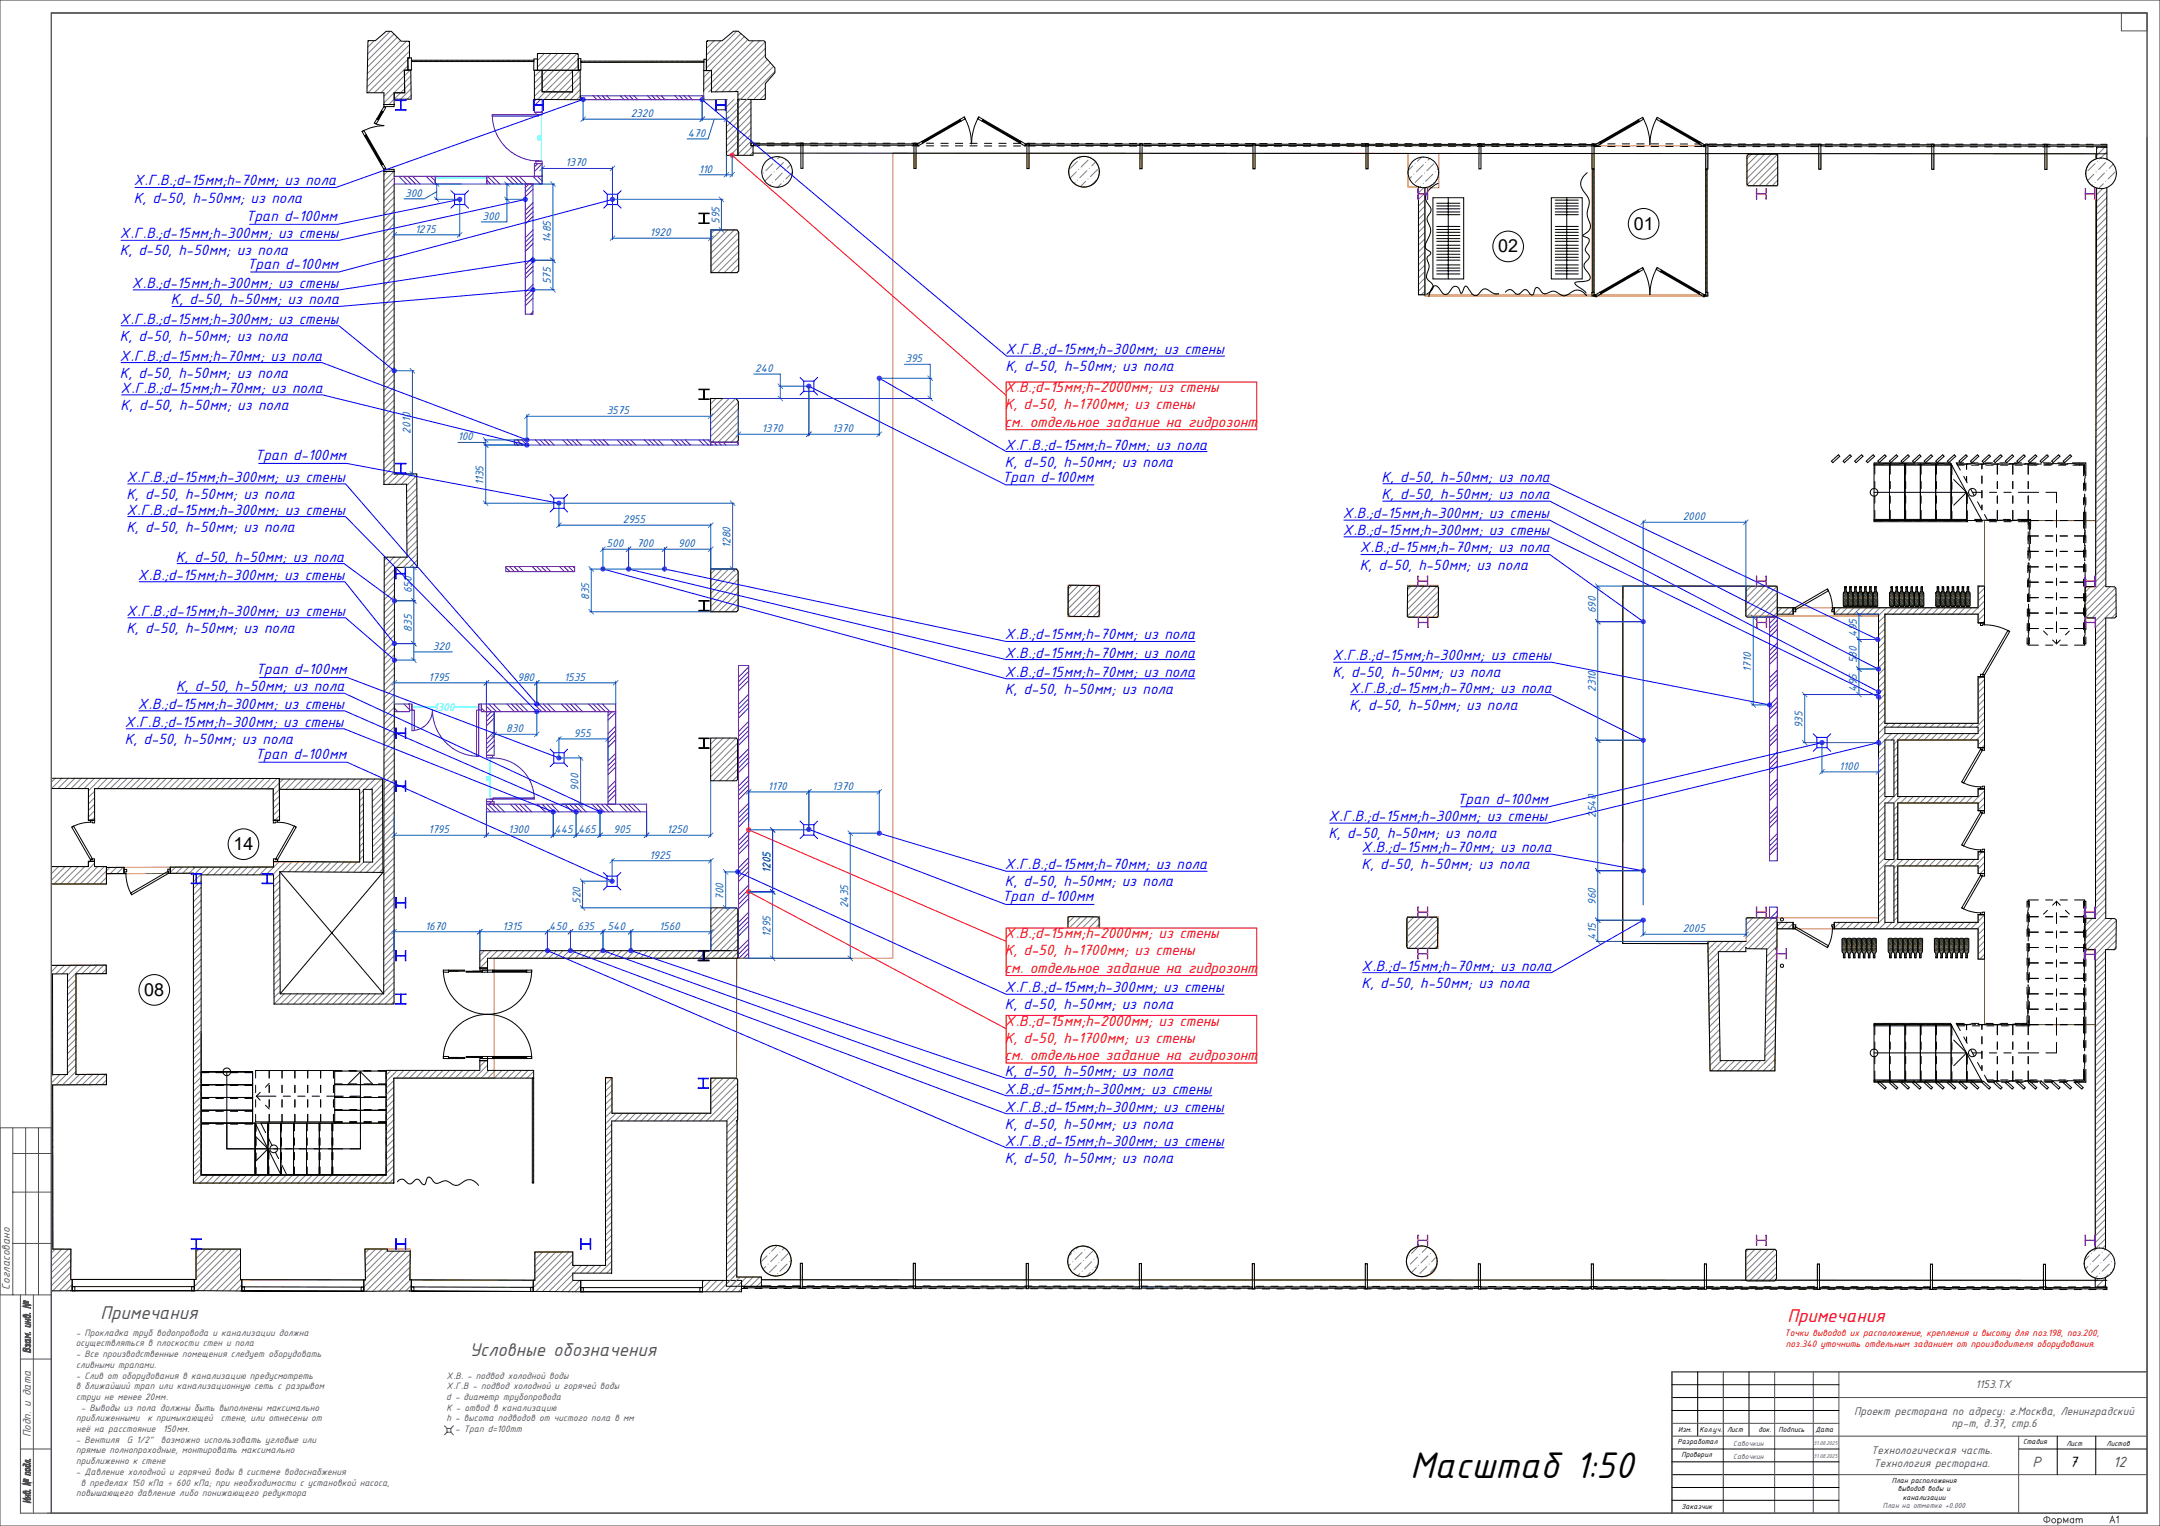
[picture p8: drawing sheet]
<svg xmlns="http://www.w3.org/2000/svg" width="841mm" height="594mm" viewBox="0 0 841 594" stroke-linecap="round" stroke-linejoin="round" font-family="sans-serif">
<defs><g id="words">
<text font-size="15.5" x="549" y="575.1">Масштаб 1:50</text>
<g font-size="7.7" fill="#545454">
<text x="39.2" y="513.5">Примечания</text>
<text x="182.8" y="527.7">Условные обозначения</text>
</g>
<text font-size="7.7" fill="#f00" x="696" y="514.6">Примечания</text>
<g font-size="7">
<text x="636.1" y="89.4">01</text>
<text x="583.3" y="98.2">02</text>
<text x="90.9" y="330.8">14</text>
<text x="56.2" y="387.6">08</text>
</g>
<g font-size="6.2" fill="#00f">
<text x="52.1" y="72.2">Х.Г.В.;d-15мм;h-70мм; из пола</text>
<text x="52.1" y="78.9">K, d-50, h-50мм; из пола</text>
<text x="95.7" y="86.1">Трап d-100мм</text>
<text x="46.7" y="92.8">Х.Г.В.;d-15мм;h-300мм; из стены</text>
<text x="46.7" y="99.4">K, d-50, h-50мм; из пола</text>
<text x="96.2" y="104.6">Трап d-100мм</text>
<text x="51.4" y="112.1">Х.В.;d-15мм;h-300мм; из стены</text>
<text x="66.5" y="118.5">K, d-50, h-50мм; из пола</text>
<text x="46.7" y="126">Х.Г.В.;d-15мм;h-300мм; из стены</text>
<text x="46.7" y="132.7">K, d-50, h-50мм; из пола</text>
<text x="391.5" y="137.8">Х.Г.В.;d-15мм;h-300мм; из стены</text>
<text x="46.7" y="140.3">Х.Г.В.;d-15мм;h-70мм; из пола</text>
<text x="46.7" y="147">K, d-50, h-50мм; из пола</text>
<text x="391.5" y="144.4">K, d-50, h-50мм; из пола</text>
<text x="46.9" y="152.9">Х.Г.В.;d-15мм;h-70мм; из пола</text>
<text x="46.9" y="159.6">K, d-50, h-50мм; из пола</text>
<text x="99.3" y="179.2">Трап d-100мм</text>
<text x="391.3" y="175">Х.Г.В.;d-15мм;h-70мм; из пола</text>
<text x="391.3" y="181.7">K, d-50, h-50мм; из пола</text>
<text x="49.2" y="187.5">Х.Г.В.;d-15мм;h-300мм; из стены</text>
<text x="390.1" y="187.5">Трап d-100мм</text>
<text x="537.9" y="187.5">K, d-50, h-50мм; из пола</text>
<text x="49.2" y="194.2">K, d-50, h-50мм; из пола</text>
<text x="537.9" y="194.3">K, d-50, h-50мм; из пола</text>
<text x="49.2" y="200.3">Х.Г.В.;d-15мм;h-300мм; из стены</text>
<text x="522.8" y="201.6">Х.В.;d-15мм;h-300мм; из стены</text>
<text x="49.2" y="206.9">K, d-50, h-50мм; из пола</text>
<text x="522.8" y="208.2">Х.В.;d-15мм;h-300мм; из стены</text>
<text x="529.4" y="215.1">Х.В.;d-15мм;h-70мм; из пола</text>
<text x="68.5" y="218.6">K, d-50, h-50мм; из пола</text>
<text x="529.4" y="221.7">K, d-50, h-50мм; из пола</text>
<text x="53.7" y="225.6">Х.В.;d-15мм;h-300мм; из стены</text>
<text x="49.2" y="239.6">Х.Г.В.;d-15мм;h-300мм; из стены</text>
<text x="49.2" y="246.3">K, d-50, h-50мм; из пола</text>
<text x="391.3" y="248.9">Х.В.;d-15мм;h-70мм; из пола</text>
<text x="391.3" y="255.9">Х.В.;d-15мм;h-70мм; из пола</text>
<text x="518.8" y="257">Х.Г.В.;d-15мм;h-300мм; из стены</text>
<text x="99.6" y="262.5">Трап d-100мм</text>
<text x="391.3" y="263.4">Х.В.;d-15мм;h-70мм; из пола</text>
<text x="518.8" y="263.6">K, d-50, h-50мм; из пола</text>
<text x="68.6" y="269">K, d-50, h-50мм; из пола</text>
<text x="525.4" y="269.6">Х.Г.В.;d-15мм;h-70мм; из пола</text>
<text x="53.6" y="275.9">Х.В.;d-15мм;h-300мм; из стены</text>
<text x="391.3" y="270.1">K, d-50, h-50мм; из пола</text>
<text x="525.4" y="276.3">K, d-50, h-50мм; из пола</text>
<text x="48.6" y="282.9">Х.Г.В.;d-15мм;h-300мм; из стены</text>
<text x="48.6" y="289.6">K, d-50, h-50мм; из пола</text>
<text x="99.3" y="295.5">Трап d-100мм</text>
<text x="567.3" y="312.8">Трап d-100мм</text>
<text x="517.2" y="319.6">Х.Г.В.;d-15мм;h-300мм; из стены</text>
<text x="517.2" y="326.3">K, d-50, h-50мм; из пола</text>
<text x="530.1" y="331.6">Х.В.;d-15мм;h-70мм; из пола</text>
<text x="391.3" y="338.3">Х.Г.В.;d-15мм;h-70мм; из пола</text>
<text x="530.1" y="338.3">K, d-50, h-50мм; из пола</text>
<text x="391.3" y="345">K, d-50, h-50мм; из пола</text>
<text x="390.1" y="350.9">Трап d-100мм</text>
<text x="530.1" y="377.8">Х.В.;d-15мм;h-70мм; из пола</text>
<text x="391.3" y="386.2">Х.Г.В.;d-15мм;h-300мм; из стены</text>
<text x="530.1" y="384.5">K, d-50, h-50мм; из пола</text>
<text x="391.3" y="392.9">K, d-50, h-50мм; из пола</text>
<text x="391.3" y="418.9">K, d-50, h-50мм; из пола</text>
<text x="391.3" y="425.7">Х.В.;d-15мм;h-300мм; из стены</text>
<text x="391.3" y="432.7">Х.Г.В.;d-15мм;h-300мм; из стены</text>
<text x="391.3" y="439.4">K, d-50, h-50мм; из пола</text>
<text x="391.3" y="445.9">Х.Г.В.;d-15мм;h-300мм; из стены</text>
<text x="391.3" y="452.6">K, d-50, h-50мм; из пола</text>
</g>
<g font-size="6.2" fill="#f00">
<text x="391.3" y="152.7">Х.В.;d-15мм;h-2000мм; из стены</text>
<text x="391.3" y="159.4">K, d-50, h-1700мм; из стены</text>
<text x="391.2" y="166">см. отдельное задание на гидрозонт</text>
<text x="391.3" y="365.2">Х.В.;d-15мм;h-2000мм; из стены</text>
<text x="391.3" y="371.9">K, d-50, h-1700мм; из стены</text>
<text x="391.2" y="378.5">см. отдельное задание на гидрозонт</text>
<text x="391.3" y="399.2">Х.В.;d-15мм;h-2000мм; из стены</text>
<text x="391.3" y="405.9">K, d-50, h-1700мм; из стены</text>
<text x="391.2" y="412.6">см. отдельное задание на гидрозонт</text>
</g>
<g font-size="6.2" fill="#545454">
<text x="791.3" y="570.9">Р</text>
<text x="822.7" y="570.9">12</text>
</g>
<text font-size="6.2" x="805.8" y="570.9">7</text>
<g font-size="4.7" fill="#005cb8">
<text x="245.6" y="45.6">2320</text>
<text x="267.8" y="53.3">470</text>
<text x="220.2" y="64.7">1370</text>
<text x="272" y="67.2">110</text>
<text x="157.7" y="76.6">300</text>
<text x="187.8" y="85.6">300</text>
<text x="280.1" y="87.1" transform="rotate(-90 280.1 87.1)">595</text>
<text x="161.6" y="90.6">1275</text>
<text x="214.5" y="94.4" transform="rotate(-90 214.5 94.4)">1485</text>
<text x="253" y="91.9">1920</text>
<text x="214.5" y="110.7" transform="rotate(-90 214.5 110.7)">575</text>
<text x="352.6" y="141">395</text>
<text x="294" y="144.8">240</text>
<text x="236.2" y="161.2">3575</text>
<text x="159.8" y="168.7" transform="rotate(-90 159.8 168.7)">2010</text>
<text x="178.2" y="171.4">100</text>
<text x="296.6" y="168.2">1370</text>
<text x="324" y="168.2">1370</text>
<text x="188.3" y="188.9" transform="rotate(-90 188.3 188.9)">1135</text>
<text x="242.5" y="203.6">2955</text>
<text x="655.2" y="202.5">2000</text>
<text x="236.2" y="213">500</text>
<text x="247.9" y="212.9">700</text>
<text x="264" y="213">900</text>
<text x="284.4" y="213.3" transform="rotate(-90 284.4 213.3)">1280</text>
<text x="160.3" y="231" transform="rotate(-90 160.3 231)">650</text>
<text x="229.4" y="233.5" transform="rotate(-90 229.4 233.5)">835</text>
<text x="621.3" y="238.7" transform="rotate(-90 621.3 238.7)">690</text>
<text x="160.3" y="245.8" transform="rotate(-90 160.3 245.8)">835</text>
<text x="723" y="247.8" transform="rotate(-90 723 247.8)">495</text>
<text x="168.6" y="252.9">320</text>
<text x="681.8" y="261.6" transform="rotate(-90 681.8 261.6)">1710</text>
<text x="723" y="258.2" transform="rotate(-90 723 258.2)">580</text>
<text x="166.8" y="264.9">1795</text>
<text x="201.5" y="265">980</text>
<text x="219.7" y="265">1535</text>
<text x="621.3" y="269.4" transform="rotate(-90 621.3 269.4)">2310</text>
<text x="723" y="269.2" transform="rotate(-90 723 269.2)">495</text>
<text x="197.1" y="285">830</text>
<text x="223.4" y="286.9">955</text>
<text x="701.8" y="283.4" transform="rotate(-90 701.8 283.4)">935</text>
<text x="716.1" y="299.6">1100</text>
<text x="225.3" y="307.7" transform="rotate(-90 225.3 307.7)">900</text>
<text x="298.9" y="307.4">1170</text>
<text x="324" y="307.4">1370</text>
<text x="621.3" y="318.3" transform="rotate(-90 621.3 318.3)">2540</text>
<text x="166.8" y="324.3">1795</text>
<text x="197.8" y="324.3">1300</text>
<text x="215.9" y="324.3">445</text>
<text x="225.1" y="324.3">465</text>
<text x="238.9" y="324.3">905</text>
<text x="259.6" y="324.3">1250</text>
<text x="252.9" y="334.2">1925</text>
<text x="300" y="339.7" transform="rotate(-90 300 339.7)">1205</text>
<text x="226" y="351.7" transform="rotate(-90 226 351.7)">520</text>
<text x="281.7" y="350.2" transform="rotate(-90 281.7 350.2)">700</text>
<text x="330.2" y="353.5" transform="rotate(-90 330.2 353.5)">2435</text>
<text x="621.3" y="352.3" transform="rotate(-90 621.3 352.3)">960</text>
<text x="165.5" y="361.8">1670</text>
<text x="195.7" y="361.9">1315</text>
<text x="213.9" y="361.9">450</text>
<text x="224.8" y="361.9">635</text>
<text x="236.5" y="361.9">540</text>
<text x="256.6" y="361.9">1560</text>
<text x="300" y="364.7" transform="rotate(-90 300 364.7)">1295</text>
<text x="621.3" y="365.8" transform="rotate(-90 621.3 365.8)">415</text>
<text x="655.2" y="362.8">2005</text>
</g>
<text font-size="4.7" fill="#0ff" x="168.8" y="276.7">1300</text>
<g font-size="4.7" fill="#545454">
<text x="3.9" y="502" transform="rotate(-90 3.9 502)">Согласовано</text>
<text x="769.2" y="540.2">1153.ТХ</text>
<text x="721.9" y="550.6">Проект ресторана по адресу: г.Москва, Ленинградский</text>
<text x="759.8" y="555.6">пр-т, д.37, стр.6</text>
<text x="12" y="559.4" transform="rotate(-90 12 559.4)">Подп. и дата</text>
<text x="728.6" y="566">Технологическая часть.</text>
<text x="729.5" y="571">Технология ресторана.</text>
</g>
<g font-size="3.9" fill="#545454">
<text x="29.5" y="519.9">- Прокладка труб водопровода и канализации должна</text>
<text x="29.5" y="524.1">осуществляться в плоскости стен и пола</text>
<text x="29.5" y="528.3">- Все производственные помещения следует оборудовать</text>
<text x="29.6" y="532.4">сливными трапами.</text>
<text x="29.5" y="536.6">- Слив от оборудования в канализацию предусмотреть</text>
<text x="173.9" y="536.6">Х.В. - подвод холодной воды</text>
<text x="29.5" y="540.8">в ближайший трап или канализационную сеть с разрывом</text>
<text x="29.6" y="544.9">струи не менее 20мм.</text>
<text x="173.8" y="545">d - диаметр трубопровода</text>
<text x="173.9" y="540.8">Х.Г.В - подвод холодной и горячей воды</text>
<text x="31.5" y="549.1">- Выводы из пола должны быть выполнены максимально</text>
<text x="173.9" y="549.1">К - отвод в канализацию</text>
<text x="29.7" y="553.3">приближенными</text>
<text x="29.7" y="557.4">неё на расстояние</text>
<text x="57.5" y="553.3">к примыкающей</text>
<text x="63.6" y="557.4">150мм.</text>
<text x="85.9" y="553.3">стене, или отнесены от</text>
<text x="173.9" y="553.3">h - высота подводов от чистого пола в мм</text>
<text x="177.2" y="557.4">- Трап d=100mm</text>
<text x="29.5" y="561.6">- Вентиля</text>
<text x="49.4" y="561.6">G 1/2&quot; возможно использовать угловые или</text>
<text x="29.7" y="565.7">прямые полнопроходные, монтировать максимально</text>
<text x="29.7" y="569.9">приближенно к стене</text>
<text x="29.5" y="574.1">- Давление холодной и горячей воды в системе водоснабжения</text>
<text x="31.5" y="578.3">в пределах 150 кПа ÷ 600 кПа; при необходимости с установкой насоса,</text>
<text x="29.7" y="582.4">повышающего давление либо понижающего редуктора</text>
</g>
<g font-size="3.9" fill="#f00">
<text x="694.8" y="520.1">Точки выводов их расположение, крепления и высоту для поз.198, поз.200,</text>
<text x="695.4" y="524.2">поз.340 уточнить отдельным заданием от производителя оборудования.</text>
</g>
<g font-size="3.1">
<text x="653.3" y="557.4">Изм.</text>
<text x="661.8" y="557.4">Кол.уч.</text>
<text x="672.4" y="557.4">Лист</text>
<text x="684.7" y="557.4">док.</text>
<text x="692.5" y="557.4">Подпись</text>
<text x="706.8" y="557.4">Дата</text>
<text x="653.1" y="562.2">Разработал</text>
<text x="787.7" y="562.1">Стадия</text>
<text x="804.5" y="562.8">Лист</text>
<text x="820.1" y="562.8">Листов</text>
<text x="654.7" y="567.2">Проверил</text>
<text x="736.6" y="577.1">План расположения</text>
<text x="739" y="580.4">выводов воды и</text>
<text x="654.7" y="587.2">Заказчик</text>
<text x="740.8" y="583.7">канализации</text>
</g>
<g font-size="3.1" fill="#545454">
<text x="674.8" y="562.8">Савочкин</text>
<text x="674.8" y="567.8">Савочкин</text>
<text x="733" y="587.2">План на отметке +0.000</text>
</g>
<g font-size="2.3" fill="#545454">
<text x="706.1" y="562.5">31.08.2025</text>
<text x="706.1" y="567.5">31.08.2025</text>
</g>
</g></defs>
<path d="M415.8 356.8h12.4v12.2h-12.4z" fill="none" stroke="#bd8b17" stroke-width=".39"/>
<path d="M418.2 356.8l-2.4 2.4M420.7 356.8l-4.9 5M423.2 356.9l-7.4 7.4M425.7 356.9l-9.9 10M427.9 357.3l-11.6 11.6M427.9 359.8l-9.1 9.1M427.8 367.5l-1.4 1.5M427.9 365l-4.1 4M427.9 362.4l-6.6 6.5" fill="none" stroke="#808080" stroke-width=".39"/>
<path d="M416.3 356.8l11 .1 .6 .5-.1 11.1-.5 .5-10.9-.1-.6-.6v-11z" fill="none" stroke="#000" stroke-width=".39"/>
<g fill="none" stroke="#5c00b8" stroke-width=".39">
<path d="M208.1 38.7h3v5h-3zM208.7 38.7l-.6 .6M210.5 38.7l-2.4 2.4M211.1 43.4l-.3 .3M208.1 63.7h3v4.9h-3zM209.4 63.7l-1.3 1.3M211.1 63.8l-3 3M287.5 259h4v114h-4zM291.5 259.6l-4 4M291.5 275.5l-4 4M291.5 264.9l-4 4M291.5 273.7l-4 4"/>
<path d="M291.5 263.1l-4 4M291.5 272l-4 4M291.5 261.4l-4 4M291.5 270.2l-4 4M291.5 296.7l-4 4M291.5 286.1l-4 4M291.5 294.9l-4 4.1M291.5 284.4l-4 3.9M291.5 293.2l-4 4M291.5 282.6l-4 4M291.5 291.4l-4 4M291.5 280.8l-4 4"/>
<path d="M291.5 317.9l-4 4M291.5 307.3l-4 4M291.5 316.2l-4 4M291.5 305.6l-4 3.9M291.5 314.4l-4 4M291.5 303.8l-4 4M291.5 312.6l-4 4.1M291.5 302l-4 4M291.5 339.1l-4 4.1M291.5 328.5l-4 4M291.5 337.4l-4 4M291.5 326.8l-4 4"/>
<path d="M291.5 335.6l-4 4M291.5 325l-4 4M291.5 333.8l-4 4.1M291.5 323.3l-4 3.9M291.5 349.8l-4 3.9M291.5 358.6l-4 4M291.5 348l-4 4M291.5 356.8l-4 4M291.5 346.2l-4 4M291.5 355l-4 4.1M291.5 344.5l-4 3.9M291.5 371l-2 2"/>
<path d="M291.5 360.3l-4 4.1M291.5 369.2l-3.8 3.8M291.5 367.4l-4 4M291.5 365.7l-4 4"/>
</g>
<path d="M210.8 45.7v16" fill="none" stroke="#0ff" stroke-width=".39"/>
<g fill="#0ff">
<path d="M210.8 44.7l.2 1h-.3z"/>
<path d="M210.7 61.7h.3l-.2 1z"/>
</g>
<path d="M209.4 53.6l.6-.1 .4 .2-.5 .2zM209.4 53.1l.9-.2 .1 .2-.8 .2zM209.8 54.1l.3 .2-.5 .1-.2-.2 .4-.1h.6l-.1 .3M161.4 275.2h8.2M177.2 275.2h8.2" fill="none" stroke="#0ff" stroke-width=".39"/>
<g fill="none" stroke="#5c00b8" stroke-width=".39">
<path d="M191.6 44.7h18v.5h-18zM191.7 44.7a18.1 18.1 0 0 0 19.1 18M208.7 43.7h2.4v1h-2.4zM209.6 44.7h1.2M153.5 68.6h16v3h-16zM155.3 68.6l3 3M157.1 68.6l3 3M158.8 68.6l3 3M160.6 68.6l3 3M165.9 68.6l3 3M167.6 68.6l1.9 1.9M169.4 68.6l.1 .1"/>
<path d="M204.5 71.6h3v50.7h-3zM206 71.6l-1.5 1.5M207.5 78.9l-3 3M207.5 71.8l-3 3M207.5 73.6l-3 3M208.7 62.7h2.4v1h-2.4zM207.5 89.5l-3 3M207.5 80.7l-3 3M207.5 91.3l-3 3M207.5 82.5l-3 2.9M207.5 93l-3 3.1M207.5 84.2l-3 3"/>
<path d="M207.5 94.8l-3 3M207.5 100.1l-3 3M207.5 110.7l-3 3M207.5 101.9l-3 3M207.5 112.5l-3 3M207.5 103.7l-3 3M207.5 114.3l-3 3M207.5 105.4l-3 3M207.5 116l-3 3M207.5 121.3l-1 1M160.4 276.4h.9v8h-.9zM160.4 274.2v2.2"/>
<path d="M185.5 276.4h.9v18h-.9zM186.4 274.2v2.2M187.4 274h2v3h-2zM187.4 275.6l1.4 1.4M189.4 274h50.3v3h-50.3zM189.4 277h3v17h-3zM189.4 276.7l.3 .3M189.4 274.9l2.1 2.1M189.6 277l-.2 .2M190.3 274l3 3M191.4 277l-2 2M192.1 274l2.9 3"/>
<path d="M192.4 279.5l-3 3M192.4 277.7l-3 3.1M197.4 274l3 3M199.1 274l3 3M200.9 274l3 3M202.6 274l3.1 3M207.9 274l3 3M209.7 274l3 3M211.5 274l3 3M213.3 274l3 3M218.6 274l3 3M220.3 274l3.1 3"/>
<path d="M222.1 274l3 3M223.9 274l3 3M229.2 274l3 3M230.9 274l3 3M232.7 274l3 3M234.5 274l3 3M236.7 277h3v36h-3zM238.3 277l-1.6 1.6M239.7 277.3l-3 3M160.4 284.4a7.9 7.9 0 0 0 8-8 18.1 18.1 0 0 0 18 18M192.4 290.2l-3 2.9M192.4 288.4l-3 3"/>
<path d="M192.4 286.6l-3 3M192.4 284.8l-3 3M239.7 298.5l-3 3M239.7 287.9l-3 3M239.7 296.8l-3 3M239.7 286.2l-3 2.9M239.7 295l-3 3M239.7 284.4l-3 3M239.7 293.2l-3 3M239.7 282.6l-3 3M189.4 313h62.4v3h-62.4zM189.4 314.3l1.7 1.7"/>
<path d="M189.9 313l3 3M191.6 313l3 3M193.4 313l3 3M198.7 313l3 3M200.5 313l3 3M202.2 313l3 3M204 313l3 3M209.3 313l3 3M211.1 313l3 3M212.9 313l3 3M214.6 313l3 3M219.9 313l3 3"/>
<path d="M221.7 313l3 3M223.4 313l3 3M225.2 313l3 3M230.5 313l3 3M232.3 313l3 3M234.1 313l3 3M235.8 313l3 3M239.7 309.1l-3 3M239.7 307.4l-3 3M239.7 305.6l-3 3M239.7 303.8l-3 3M241.1 313l3 3"/>
<path d="M242.9 313l3 3M244.6 313l3 3M246.4 313l3 3M251.8 313h.1"/>
</g>
<g fill="#0ff">
<path d="M160.4 275.2l1-.2v.4z"/>
<path d="M185.4 275l1 .2-1 .2z"/>
</g>
<path d="M153.5 274h5.9v3h-5.9zM153.5 275.6l1.4 1.4M157.3 274l2.1 2.2M159 274l.4 .4M159.4 274h1v2.4h-1zM186.4 274h1v2.4h-1zM189.4 312h3v1h-3zM189.6 312l-.2 .2M191.4 312l-1 1" fill="none" stroke="#5c00b8" stroke-width=".39"/>
<path d="M190.8 296v14" fill="none" stroke="#0ff" stroke-width=".39"/>
<g fill="#0ff">
<path d="M190.7 310h.3l-.2 1z"/>
<path d="M190.8 295l.2 1h-.3z"/>
</g>
<path d="M169.5 69.3h20M189.5 303.4v.3l.5-.3 .5 .3-.4 .1zM189.5 302.9a.54 .54 0 0 1 .5-.2 .54 .54 0 0 1 .4 .4 .54 .54 0 0 1-.5 .2 .54 .54 0 0 1-.4-.4zM189.5 302.3a.52 .52 0 0 1 .5-.2 .52 .52 0 0 1 .4 .5 .52 .52 0 0 1-.5 .2 .52 .52 0 0 1-.4-.5z" fill="none" stroke="#0ff" stroke-width=".39"/>
<g fill="none" stroke="#5c00b8" stroke-width=".39">
<path d="M225.9 37.3h48.1v1.5h-48.1zM225.9 37.6l1.2 1.2M230.9 37.3l1.6 1.5M232.7 37.3l1.5 1.5M234.5 37.3l1.5 1.5M236.2 37.3l1.5 1.5M241.6 37.3l1.4 1.5M243.3 37.3l1.5 1.5M245.1 37.3l1.5 1.5M246.8 37.3l1.5 1.5M252.1 37.3l1.6 1.5M253.9 37.3l1.5 1.5"/>
<path d="M255.7 37.3l1.5 1.5M257.5 37.3l1.5 1.5M262.8 37.3l1.4 1.5M264.5 37.3l1.5 1.5M266.3 37.3l1.5 1.5M268.1 37.3l1.5 1.5M273.3 37.3l.7 .6M169.5 68.6h20v3h-20zM189.5 68.6h21.6v3h-21.6zM189.5 70.1l1.5 1.5M189.8 68.6l3 3M191.6 68.6l3 3"/>
<path d="M196.8 68.6l3.1 3M198.6 68.6l3 3M200.4 68.6l3 3M202.1 68.6l3 3M207.5 68.6l2.9 3M209.2 68.6l1.9 1.9M211 68.6l.1 .1M189.4 294h2.4v1h-2.4zM190.8 295a16.1 16.1 0 0 1 17.2 16M189.4 311h2.4v1h-2.4zM190.8 311h1.3M192.1 310.6h16v.4h-16z"/>
</g>
<g fill="none" stroke="#bd8b17" stroke-width=".39">
<path d="M560.2 59.7h59.6v55h-65v-41.6h5.4zM620.6 56.8h43.6l-.1 57.9h-43.5zM680.2 60h11.9v12.3h-11.9zM815.9 73a6 6 0 0 1-3.8-5.5 6 6 0 0 1 3.8-5.6v-2l-18.9-.1v6.2h-.8v-6.2h-43.3v6.1h-.8v-6.1h-43.1v6.1h-.8v-6.1h-43.3v6h-.3v48h.3v1.4h-110.1v-.5h-2.5v-41.9h-4.1v-13.1h-15.6v6h-.8v-6h-43.1v6h-.9v-6l-43.2-.1v6.1h-.8l.1-6.1h-43.3v6h-.8v-6h-43.1v6h-.8v-6h-8.3v313.4h-60.7l-.1 46.7 .4 .6v15.5l-.4 .5h.2l-.1 60.8h9.6v1h15.1v-6.4h.8v6.4l43.2 .1v-6.5h.8v6.5h43.2v-6.4h.8v6.4h43.2v-6.4h.8v6.4h43.2v-6.3h.8v6.3h43.2v-6.3h.8v6.3l43.2 .1v-6.3h.8v6.3h43.2v-6.3h.8v6.3h43.2v-6.3h.8v6.3h15.4l-.1-11.6 .4-.4h11l.6 .6v10.7l-.5 .7h16.4v-6.3h.8v6.3h43.2v-6.2h.8v6.2h43.2v-6.2h.8v6.2h19.5v-.8M815.9 73.1v129.5h-43.2v25.5h-2.5v8.5h-78.2v-8.5h-60.1v139.1l33.1 .1 .8 49.5h25.2l.8-55.3h78.4v11.8h2.5v25.5h43.2v87.1M415.8 227.8h12.4v12.2h-12.4zM548 227.8h12v12.4h-12zM631.9 228.1l48 .1v11.5h51.5v117.6h-51.5v9.1h-14.9v.9l-33.2-.1zM733.9 239.1h36.3v3.3h2.5v-39.8h43.2v25.9h-4.1v12.2h4.1v116.8h-4.2v12.2h4.2v29.1h-43.2v-42.8h-2.5v3h-31.3v-21.9h31.3v2.9h2.5v-8.4h-2.5v2.9h-31.3v-22h31.3v3.1h2.5v-8.6h-2.5v3h-31.3v-22h31.3v3h2.5v-27.6h-2.5v18.2h-36.3zM20 306.9h14.4v12.4h2.4v-12.3h69.6v12l2.4 .3v-12h31.2v28.2h-33.5v1.9l-65.1 .3v-.4h-4.6v-2h-2.4v2h-14.4M20 344.1h21.4v-4l33.9-.2v120.6h78v-40.8h39.1v-46.7h94.4v46.7h-10.1v13.6h-38.5v-13.6h-2.4v72.8h-12.8v-5.2h-14.8v11h-48.4v-12.1h-17.5v12h-48.7v-12h-17.3v11.8h-48.7v-11.8h-7l-.1-64h20.9v-4h-11.8v-39.2h11.8v-3.3h-21.4M548 356.8h12v12.3h-12z"/>
<path d="M815.9 486a6 6 0 0 0-4.4 5.7 6 6 0 0 0 4.4 5.8"/>
<circle cx="422.1" cy="66.9" r="6"/>
<circle cx="302.1" cy="490.7" r="6"/>
<circle cx="421.7" cy="491" r="6"/>
<circle cx="553.7" cy="490.9" r="6"/>
</g>
<g fill="none" stroke="#000" stroke-width=".39">
<circle cx="587.2" cy="95.9" r="6"/>
<circle cx="640" cy="87.1" r="6"/>
<circle cx="94.8" cy="328.6" r="6"/>
<circle cx="60.1" cy="385.3" r="6"/>
</g>
<path d="M276.8 89.5h10.2l.6 .9v15l-.6 .7h-10.2zM276.6 155.1h10l.9 1.3v15l-.6 .7h-10.3zM276.7 221.5h10.1l.6 .9v15l-.6 .7h-10.1z" fill="none" stroke="#808080" stroke-width=".39"/>
<g fill="#384e17">
<path d="M717.4 365.3h1.3z"/>
<path d="M717.7 365.2l1 .1z"/>
<path d="M717.2 365.4h1.7z"/>
<path d="M717.4 365.3l1.5 .1z"/>
<path d="M717.2 365.4l1.7 .1z"/>
<path d="M717.2 365.5l1.7 2.6h-1.7z"/>
<path d="M717.2 365.5h1.7v2.6z"/>
<path d="M717.2 368.1l1.7 .7h-1.7z"/>
<path d="M717.2 368.1h1.7v.7z"/>
<path d="M717.2 368.8l1.7 1.4h-1.7z"/>
<path d="M717.2 368.8h1.7v1.4z"/>
<path d="M717.2 370.2l1.6 .3h-1.5z"/>
<path d="M717.2 370.2h1.7l-.1 .3z"/>
<path d="M717.3 370.5l1.4 .3h-1.3z"/>
<path d="M717.3 370.5h1.5l-.1 .3z"/>
<path d="M717.4 370.8l1.1 .2z"/>
<path d="M717.4 370.8h1.3z"/>
<path d="M717.6 371h.8z"/>
<path d="M717.6 371h.9z"/>
<path d="M717.7 371l.7 .1z"/>
<path d="M717.7 371h.7z"/>
<path d="M717.7 371.1l.7 .3h-.7z"/>
<path d="M717.7 371.1h.7v.3z"/>
<path d="M717.7 371.4l.6 .6h-.6z"/>
<path d="M717.7 371.4h.7l-.1 .6z"/>
<path d="M717.7 372h.6z"/>
<path d="M717.7 372l.6 .4h-.6z"/>
<path d="M717.7 372h.6v.4z"/>
<path d="M717.7 372.4l.7 .1z"/>
<path d="M717.7 372.5l.7 .2z"/>
<path d="M717.7 372.7h.7z"/>
<path d="M717.7 372.7h.6z"/>
<path d="M717.7 372.7l.6 .1z"/>
<path d="M717.8 372.8h.5z"/>
</g>
<path d="M717.2 365.4l1.2-.2 .5 .3-.1 5-.4 .6-.1 1.7h-.5l-.1-.4a2.16 2.16 0 0 0-.5-2.2z" fill="none" stroke="#000" stroke-width=".39"/>
<g fill="#384e17">
<path d="M719.4 365.3h1.2z"/>
<path d="M719.6 365.2l1 .1z"/>
<path d="M719.2 365.4h1.6z"/>
<path d="M719.4 365.3l1.4 .1z"/>
<path d="M719.2 365.4l1.7 .1z"/>
<path d="M719.1 365.5l1.8 2.6h-1.8z"/>
<path d="M719.1 365.5h1.8v2.6z"/>
<path d="M719.1 368.1l1.8 .7h-1.8z"/>
<path d="M719.1 368.1h1.8v.7z"/>
<path d="M719.1 368.8l1.7 1.4h-1.7z"/>
<path d="M719.1 368.8h1.8l-.1 1.4z"/>
<path d="M719.1 370.2l1.7 .3h-1.6z"/>
<path d="M719.1 370.2h1.7v.3z"/>
<path d="M719.2 370.5l1.4 .3h-1.2z"/>
<path d="M719.2 370.5h1.6l-.2 .3z"/>
<path d="M719.4 370.8l1 .2z"/>
<path d="M719.4 370.8h1.2z"/>
<path d="M719.5 371h.8z"/>
<path d="M719.5 371h.9z"/>
<path d="M719.6 371l.7 .1z"/>
<path d="M719.6 371h.7z"/>
<path d="M719.7 371.1l.6 .3h-.6z"/>
<path d="M719.7 371.1h.6v.3z"/>
<path d="M719.7 371.4l.6 .6h-.6z"/>
<path d="M719.7 371.4h.6v.6z"/>
<path d="M719.7 372h.6z"/>
<path d="M719.7 372l.6 .4h-.6z"/>
<path d="M719.7 372h.6v.4z"/>
<path d="M719.7 372.4l.6 .1z"/>
<path d="M719.7 372.5l.6 .2z"/>
<path d="M719.7 372.7h.6z"/>
<path d="M719.7 372.7l.6 .1z"/>
<path d="M719.7 372.8h.5z"/>
<path d="M719.7 372.8h.6z"/>
</g>
<path d="M719.2 365.4l1.1-.2 .6 .3-.1 5-.5 .6v1.7h-.6v-.4a2.16 2.16 0 0 0-.6-2.2z" fill="none" stroke="#000" stroke-width=".39"/>
<g fill="#384e17">
<path d="M721.3 365.3h1.2z"/>
<path d="M721.6 365.2l.9 .1z"/>
<path d="M721.1 365.4h1.7z"/>
<path d="M721.3 365.3l1.5 .1z"/>
<path d="M721.1 365.4l1.7 .1z"/>
<path d="M721.1 365.5l1.7 2.6h-1.7z"/>
<path d="M721.1 365.5h1.7v2.6z"/>
<path d="M721.1 368.1l1.7 .7h-1.7z"/>
<path d="M721.1 368.1h1.7v.7z"/>
<path d="M721.1 368.8l1.7 1.4h-1.7z"/>
<path d="M721.1 368.8h1.7v1.4z"/>
<path d="M721.1 370.2l1.6 .3h-1.6z"/>
<path d="M721.1 370.2h1.7l-.1 .3z"/>
<path d="M721.1 370.5l1.4 .3h-1.2z"/>
<path d="M721.1 370.5h1.6l-.2 .3z"/>
<path d="M721.3 370.8l1.1 .2z"/>
<path d="M721.3 370.8h1.2z"/>
<path d="M721.4 371h.9z"/>
<path d="M721.4 371h1z"/>
<path d="M721.6 371l.6 .1z"/>
<path d="M721.6 371h.7z"/>
<path d="M721.6 371.1l.6 .3h-.6z"/>
<path d="M721.6 371.1h.6v.3z"/>
<path d="M721.6 371.4l.6 .6h-.6z"/>
<path d="M721.6 371.4h.6v.6z"/>
<path d="M721.6 372h.6z"/>
<path d="M721.6 372l.6 .4h-.6z"/>
<path d="M721.6 372h.6v.4z"/>
<path d="M721.6 372.4l.6 .1z"/>
<path d="M721.6 372.5l.6 .2z"/>
<path d="M721.6 372.7h.6z"/>
<path d="M721.6 372.7l.6 .1z"/>
<path d="M721.7 372.8h.5z"/>
</g>
<path d="M721.1 365.4l1.2-.2 .5 .3-.1 5-.5 .6v1.7h-.5l-.1-.4a2.16 2.16 0 0 0-.5-2.2z" fill="none" stroke="#000" stroke-width=".39"/>
<g fill="#384e17">
<path d="M723.3 365.3h1.2z"/>
<path d="M723.5 365.2l1 .1z"/>
<path d="M723 365.4h1.7z"/>
<path d="M723.3 365.3l1.4 .1z"/>
<path d="M723 365.4l1.7 .1z"/>
<path d="M723 365.5l1.7 2.6h-1.7z"/>
<path d="M723 365.5h1.7v2.6z"/>
<path d="M723 368.1l1.7 .7h-1.7z"/>
<path d="M723 368.1h1.7v.7z"/>
<path d="M723 368.8l1.7 1.4h-1.7z"/>
<path d="M723 368.8h1.7v1.4z"/>
<path d="M723 370.2l1.6 .3h-1.5z"/>
<path d="M723 370.2h1.7l-.1 .3z"/>
<path d="M723.1 370.5l1.4 .3h-1.2z"/>
<path d="M723.1 370.5h1.5l-.1 .3z"/>
<path d="M723.3 370.8l1 .2z"/>
<path d="M723.3 370.8h1.2z"/>
<path d="M723.4 371h.8z"/>
<path d="M723.4 371h.9z"/>
<path d="M723.5 371l.7 .1z"/>
<path d="M723.5 371h.7z"/>
<path d="M723.6 371.1l.6 .3h-.6z"/>
<path d="M723.6 371.1h.6v.3z"/>
<path d="M723.6 371.4l.6 .6h-.6z"/>
<path d="M723.6 371.4h.6v.6z"/>
<path d="M723.6 372h.6z"/>
<path d="M723.6 372l.6 .4h-.6z"/>
<path d="M723.6 372h.6v.4z"/>
<path d="M723.6 372.4l.6 .1z"/>
<path d="M723.5 372.5l.7 .2z"/>
<path d="M723.5 372.5h.7z"/>
<path d="M723.6 372.7h.6z"/>
<path d="M723.6 372.7l.6 .1z"/>
<path d="M723.6 372.8h.5z"/>
<path d="M723.6 372.8h.6z"/>
</g>
<path d="M723 365.4l1.2-.2 .5 .3v4.7l-.5 .9v1.7h-.6v-.4a2.16 2.16 0 0 0-.6-2.2z" fill="none" stroke="#000" stroke-width=".39"/>
<g fill="#384e17">
<path d="M725.2 365.3h1.2z"/>
<path d="M725.5 365.2l.9 .1z"/>
<path d="M725 365.4h1.7z"/>
<path d="M725.2 365.3l1.5 .1z"/>
<path d="M725 365.4l1.7 .1z"/>
<path d="M724.9 365.5l1.8 2.6h-1.7z"/>
<path d="M724.9 365.5h1.8v2.6z"/>
<path d="M725 368.1l1.7 .7h-1.7z"/>
<path d="M725 368.1h1.7v.7z"/>
<path d="M725 368.8l1.7 1.4h-1.7z"/>
<path d="M725 368.8h1.7v1.4z"/>
<path d="M725 370.2l1.6 .3h-1.6z"/>
<path d="M725 370.2h1.7l-.1 .3z"/>
<path d="M725 370.5l1.4 .3h-1.2z"/>
<path d="M725 370.5h1.6l-.2 .3z"/>
<path d="M725.2 370.8l1.1 .2z"/>
<path d="M725.2 370.8h1.2z"/>
<path d="M725.3 371h.9z"/>
<path d="M725.3 371h1z"/>
<path d="M725.4 371l.7 .1z"/>
<path d="M725.4 371h.8z"/>
<path d="M725.5 371.1l.6 .3h-.6z"/>
<path d="M725.5 371.1h.6v.3z"/>
<path d="M725.5 371.4l.6 .6h-.6z"/>
<path d="M725.5 371.4h.6v.6z"/>
<path d="M725.5 372h.6z"/>
<path d="M725.5 372l.6 .4h-.6z"/>
<path d="M725.5 372h.6v.4z"/>
<path d="M725.5 372.4l.6 .1z"/>
<path d="M725.5 372.5l.6 .2z"/>
<path d="M725.5 372.5h.6z"/>
<path d="M725.5 372.7h.6z"/>
<path d="M725.5 372.7l.6 .1z"/>
<path d="M725.5 372.8h.5z"/>
<path d="M725.5 372.8h.6z"/>
</g>
<path d="M725 365.4l1.1-.2 .6 .3v4.7l-.6 .9v1.7h-.6v-.4a1.77 1.77 0 0 0-.5-1.9z" fill="none" stroke="#000" stroke-width=".39"/>
<g fill="#384e17">
<path d="M727.2 365.3h1.1z"/>
<path d="M727.4 365.2l.9 .1z"/>
<path d="M726.9 365.4h1.7z"/>
<path d="M727.2 365.3l1.4 .1z"/>
<path d="M726.9 365.4l1.7 .1z"/>
<path d="M726.9 365.5l1.7 2.6h-1.7z"/>
<path d="M726.9 365.5h1.7v2.6z"/>
<path d="M726.9 368.1l1.7 .7h-1.7z"/>
<path d="M726.9 368.1h1.7v.7z"/>
<path d="M726.9 368.8l1.7 1.4h-1.7z"/>
<path d="M726.9 368.8h1.7v1.4z"/>
<path d="M726.9 370.2l1.6 .3h-1.5z"/>
<path d="M726.9 370.2h1.7l-.1 .3z"/>
<path d="M727 370.5l1.3 .3h-1.1z"/>
<path d="M727 370.5h1.5l-.2 .3z"/>
<path d="M727.2 370.8l1 .2z"/>
<path d="M727.2 370.8h1.1z"/>
<path d="M727.3 371h.8z"/>
<path d="M727.3 371h.9z"/>
<path d="M727.4 371l.7 .1z"/>
<path d="M727.4 371h.7z"/>
<path d="M727.4 371.1l.6 .3h-.5z"/>
<path d="M727.4 371.1h.7l-.1 .3z"/>
<path d="M727.5 371.4l.5 .6h-.5z"/>
<path d="M727.5 371.4h.5v.6z"/>
<path d="M727.5 372h.5z"/>
<path d="M727.5 372l.5 .4h-.5z"/>
<path d="M727.5 372h.5v.4z"/>
<path d="M727.5 372.4l.6 .1z"/>
<path d="M727.4 372.5l.6 .2z"/>
<path d="M727.4 372.5h.7z"/>
<path d="M727.5 372.7h.5z"/>
<path d="M727.5 372.7l.5 .1z"/>
<path d="M727.5 372.8h.5z"/>
</g>
<path d="M726.9 365.4l1.2-.2 .5 .3v4.7l-.5 .9-.1 1.7h-.5v-.4a1.77 1.77 0 0 0-.5-1.9z" fill="none" stroke="#000" stroke-width=".39"/>
<g fill="#384e17">
<path d="M729.1 365.3h1.2z"/>
<path d="M729.4 365.2l.9 .1z"/>
<path d="M728.9 365.4h1.6z"/>
<path d="M729.1 365.3l1.4 .1z"/>
<path d="M728.9 365.4l1.6 .1z"/>
<path d="M728.8 365.5l1.7 2.6h-1.6z"/>
<path d="M728.8 365.5h1.7v2.6z"/>
<path d="M728.9 368.1l1.6 .7h-1.6z"/>
<path d="M728.9 368.1h1.6v.7z"/>
<path d="M728.9 368.8l1.6 1.4h-1.6z"/>
<path d="M728.9 368.8h1.6v1.4z"/>
<path d="M728.9 370.2l1.6 .3h-1.6z"/>
<path d="M728.9 370.2h1.6v.3z"/>
<path d="M728.9 370.5l1.4 .3h-1.2z"/>
<path d="M728.9 370.5h1.6l-.2 .3z"/>
<path d="M729.1 370.8l1.1 .2z"/>
<path d="M729.1 370.8h1.2z"/>
<path d="M729.2 371h.9z"/>
<path d="M729.2 371h1z"/>
<path d="M729.3 371l.7 .1z"/>
<path d="M729.3 371h.8z"/>
<path d="M729.4 371.1l.6 .3h-.6z"/>
<path d="M729.4 371.1h.6v.3z"/>
<path d="M729.4 371.4l.6 .6h-.6z"/>
<path d="M729.4 371.4h.6v.6z"/>
<path d="M729.4 372h.6z"/>
<path d="M729.4 372l.6 .4h-.6z"/>
<path d="M729.4 372h.6v.4z"/>
<path d="M729.4 372.4l.6 .1z"/>
<path d="M729.4 372.5l.6 .2z"/>
<path d="M729.4 372.5h.6z"/>
<path d="M729.4 372.7h.6z"/>
<path d="M729.4 372.7l.6 .1z"/>
<path d="M729.4 372.8h.5z"/>
<path d="M729.4 372.8h.6z"/>
</g>
<path d="M728.9 365.4l.5-.2 1.1 .2v4.8l-.5 .9v1.7h-.6v-.4a1.77 1.77 0 0 0-.5-1.9z" fill="none" stroke="#000" stroke-width=".39"/>
<g fill="#384e17">
<path d="M735.4 365.3h1.2z"/>
<path d="M735.7 365.2l.9 .1z"/>
<path d="M735.2 365.4h1.7z"/>
<path d="M735.4 365.3l1.5 .1z"/>
<path d="M735.2 365.4l1.7 .1z"/>
<path d="M735.2 365.5l1.7 2.6h-1.7z"/>
<path d="M735.2 365.5h1.7v2.6z"/>
<path d="M735.2 368.1l1.7 .7h-1.7z"/>
<path d="M735.2 368.1h1.7v.7z"/>
<path d="M735.2 368.8l1.7 1.4h-1.7z"/>
<path d="M735.2 368.8h1.7v1.4z"/>
<path d="M735.2 370.2l1.6 .3h-1.6z"/>
<path d="M735.2 370.2h1.7l-.1 .3z"/>
<path d="M735.2 370.5l1.4 .3h-1.2z"/>
<path d="M735.2 370.5h1.6l-.2 .3z"/>
<path d="M735.4 370.8l1.1 .2z"/>
<path d="M735.4 370.8h1.2z"/>
<path d="M735.6 371h.8z"/>
<path d="M735.6 371h.9z"/>
<path d="M735.7 371l.6 .1z"/>
<path d="M735.7 371h.7z"/>
<path d="M735.7 371.1l.6 .3h-.6z"/>
<path d="M735.7 371.1h.6v.3z"/>
<path d="M735.7 371.4l.6 .6h-.5z"/>
<path d="M735.7 371.4h.6v.6z"/>
<path d="M735.8 372h.5z"/>
<path d="M735.8 372l.5 .4h-.5z"/>
<path d="M735.8 372h.5v.4z"/>
<path d="M735.8 372.4l.5 .1z"/>
<path d="M735.7 372.5l.6 .2z"/>
<path d="M735.7 372.7h.6z"/>
<path d="M735.8 372.7l.5 .1z"/>
<path d="M735.8 372.8h.5z"/>
</g>
<path d="M735.2 365.4l1.2-.2 .5 .3v4.7l-.6 .9v1.7h-.5v-.4a2.29 2.29 0 0 0-.6-2.2z" fill="none" stroke="#000" stroke-width=".39"/>
<g fill="#384e17">
<path d="M737.4 365.3h1.2z"/>
<path d="M737.6 365.2l1 .1z"/>
<path d="M737.2 365.4h1.6z"/>
<path d="M737.4 365.3l1.4 .1z"/>
<path d="M737.2 365.4l1.6 .1z"/>
<path d="M737.1 365.5l1.7 2.6h-1.7z"/>
<path d="M737.1 365.5h1.7v2.6z"/>
<path d="M737.1 368.1l1.7 .7h-1.7z"/>
<path d="M737.1 368.1h1.7v.7z"/>
<path d="M737.1 368.8l1.7 1.4h-1.7z"/>
<path d="M737.1 368.8h1.7v1.4z"/>
<path d="M737.1 370.2l1.7 .3h-1.6z"/>
<path d="M737.1 370.2h1.7v.3z"/>
<path d="M737.2 370.5l1.4 .3h-1.2z"/>
<path d="M737.2 370.5h1.6l-.2 .3z"/>
<path d="M737.4 370.8l1 .2z"/>
<path d="M737.4 370.8h1.2z"/>
<path d="M737.5 371h.8z"/>
<path d="M737.5 371h.9z"/>
<path d="M737.6 371l.7 .1z"/>
<path d="M737.6 371h.7z"/>
<path d="M737.7 371.1l.6 .3h-.6z"/>
<path d="M737.7 371.1h.6v.3z"/>
<path d="M737.7 371.4l.6 .6h-.6z"/>
<path d="M737.7 371.4h.6v.6z"/>
<path d="M737.7 372h.6z"/>
<path d="M737.7 372l.6 .4h-.6z"/>
<path d="M737.7 372h.6v.4z"/>
<path d="M737.7 372.4l.6 .1z"/>
<path d="M737.7 372.5l.6 .2z"/>
<path d="M737.7 372.7h.6z"/>
<path d="M737.7 372.7l.6 .1z"/>
<path d="M737.7 372.8h.5z"/>
<path d="M737.7 372.8h.6z"/>
</g>
<path d="M737.2 365.4l1.1-.2 .5 .3v4.7l-.5 .9v1.7h-.6v-.4a2.29 2.29 0 0 0-.6-2.2z" fill="none" stroke="#000" stroke-width=".39"/>
<g fill="#384e17">
<path d="M739.3 365.3h1.2z"/>
<path d="M739.6 365.2l.9 .1z"/>
<path d="M739.1 365.4h1.6z"/>
<path d="M739.3 365.3l1.4 .1z"/>
<path d="M739.1 365.4l1.7 .1z"/>
<path d="M739.1 365.5l1.7 2.6h-1.7z"/>
<path d="M739.1 365.5h1.7v2.6z"/>
<path d="M739.1 368.1l1.7 .7h-1.7z"/>
<path d="M739.1 368.1h1.7v.7z"/>
<path d="M739.1 368.8l1.7 1.4h-1.7z"/>
<path d="M739.1 368.8h1.7v1.4z"/>
<path d="M739.1 370.2l1.6 .3h-1.6z"/>
<path d="M739.1 370.2h1.7l-.1 .3z"/>
<path d="M739.1 370.5l1.4 .3h-1.2z"/>
<path d="M739.1 370.5h1.6l-.2 .3z"/>
<path d="M739.3 370.8l1.1 .2z"/>
<path d="M739.3 370.8h1.2z"/>
<path d="M739.5 371h.8z"/>
<path d="M739.5 371h.9z"/>
<path d="M739.6 371l.6 .1z"/>
<path d="M739.6 371h.7z"/>
<path d="M739.6 371.1l.6 .3h-.6z"/>
<path d="M739.6 371.1h.6v.3z"/>
<path d="M739.6 371.4l.6 .6h-.6z"/>
<path d="M739.6 371.4h.6v.6z"/>
<path d="M739.6 372h.6z"/>
<path d="M739.6 372l.6 .4h-.6z"/>
<path d="M739.6 372h.6v.4z"/>
<path d="M739.6 372.5h.6z"/>
<path d="M739.6 372.4l.6 .1z"/>
<path d="M739.6 372.5l.6 .2z"/>
<path d="M739.6 372.7h.6z"/>
<path d="M739.6 372.7l.6 .1z"/>
<path d="M739.6 372.8h.6z"/>
</g>
<path d="M739.1 365.4l1.2-.2 .5 .3v4.7l-.6 .9v1.7h-.6v-.4a2.29 2.29 0 0 0-.5-2.2z" fill="none" stroke="#000" stroke-width=".39"/>
<g fill="#384e17">
<path d="M741.3 365.3h1.2z"/>
<path d="M741.5 365.2l1 .1z"/>
<path d="M741 365.4h1.7z"/>
<path d="M741.3 365.3l1.4 .1z"/>
<path d="M741 365.4l1.7 .1z"/>
<path d="M741 365.5l1.7 2.6h-1.7z"/>
<path d="M741 365.5h1.7v2.6z"/>
<path d="M741 368.1l1.7 .7h-1.7z"/>
<path d="M741 368.1h1.7v.7z"/>
<path d="M741 368.8l1.7 1.4h-1.7z"/>
<path d="M741 368.8h1.7v1.4z"/>
<path d="M741 370.2l1.7 .3h-1.6z"/>
<path d="M741 370.2h1.7v.3z"/>
<path d="M741.1 370.5l1.4 .3h-1.2z"/>
<path d="M741.1 370.5h1.6l-.2 .3z"/>
<path d="M741.3 370.8l1 .2z"/>
<path d="M741.3 370.8h1.2z"/>
<path d="M741.4 371h.8z"/>
<path d="M741.4 371h.9z"/>
<path d="M741.5 371l.7 .1z"/>
<path d="M741.5 371h.7z"/>
<path d="M741.6 371.1l.6 .3h-.6z"/>
<path d="M741.6 371.1h.6v.3z"/>
<path d="M741.6 371.4l.5 .6h-.5z"/>
<path d="M741.6 371.4h.6l-.1 .6z"/>
<path d="M741.6 372h.5z"/>
<path d="M741.6 372l.5 .4h-.5z"/>
<path d="M741.6 372h.5v.4z"/>
<path d="M741.6 372.4l.6 .1z"/>
<path d="M741.6 372.5l.6 .2z"/>
<path d="M741.6 372.7h.6z"/>
<path d="M741.6 372.7h.5z"/>
<path d="M741.6 372.7l.5 .1z"/>
<path d="M741.6 372.8h.5z"/>
</g>
<path d="M741 365.4l1.2-.2 .5 .3v5l-.5 .6-.1 1.7h-.5v-.4a2.16 2.16 0 0 0-.6-2.2z" fill="none" stroke="#000" stroke-width=".39"/>
<g fill="#384e17">
<path d="M743.2 365.3h1.2z"/>
<path d="M743.5 365.2l.9 .1z"/>
<path d="M743 365.4h1.6z"/>
<path d="M743.2 365.3l1.4 .1z"/>
<path d="M743 365.4l1.7 .1z"/>
<path d="M742.9 365.5l1.8 2.6h-1.8z"/>
<path d="M742.9 365.5h1.8v2.6z"/>
<path d="M742.9 368.1l1.8 .7h-1.8z"/>
<path d="M742.9 368.1h1.8v.7z"/>
<path d="M742.9 368.8l1.7 1.4h-1.7z"/>
<path d="M742.9 368.8h1.8l-.1 1.4z"/>
<path d="M742.9 370.2l1.7 .3h-1.6z"/>
<path d="M742.9 370.2h1.7v.3z"/>
<path d="M743 370.5l1.4 .3h-1.2z"/>
<path d="M743 370.5h1.6l-.2 .3z"/>
<path d="M743.2 370.8l1.1 .2z"/>
<path d="M743.2 370.8h1.2z"/>
<path d="M743.3 371h.9z"/>
<path d="M743.3 371h1z"/>
<path d="M743.5 371l.6 .1z"/>
<path d="M743.5 371h.7z"/>
<path d="M743.5 371.1l.6 .3h-.6z"/>
<path d="M743.5 371.1h.6v.3z"/>
<path d="M743.5 371.4l.6 .6h-.6z"/>
<path d="M743.5 371.4h.6v.6z"/>
<path d="M743.5 372h.6z"/>
<path d="M743.5 372l.6 .4h-.6z"/>
<path d="M743.5 372h.6v.4z"/>
<path d="M743.5 372.4l.6 .1z"/>
<path d="M743.5 372.5l.6 .2z"/>
<path d="M743.5 372.7h.6z"/>
<path d="M743.5 372.7l.6 .1z"/>
<path d="M743.5 372.8h.6z"/>
</g>
<path d="M743 365.4l1.2-.2 .5 .3-.1 5-.5 .6v1.7h-.6v-.4a2.16 2.16 0 0 0-.6-2.2z" fill="none" stroke="#000" stroke-width=".39"/>
<g fill="#384e17">
<path d="M745.2 365.3h1.1z"/>
<path d="M745.4 365.2l.9 .1z"/>
<path d="M744.9 365.4h1.7z"/>
<path d="M745.2 365.3l1.4 .1z"/>
<path d="M744.9 365.4l1.7 .1z"/>
<path d="M744.9 365.5l1.7 2.6h-1.7z"/>
<path d="M744.9 365.5h1.7v2.6z"/>
<path d="M744.9 368.1l1.7 .7h-1.7z"/>
<path d="M744.9 368.1h1.7v.7z"/>
<path d="M744.9 368.8l1.7 1.4h-1.7z"/>
<path d="M744.9 368.8h1.7v1.4z"/>
<path d="M744.9 370.2l1.6 .3h-1.5z"/>
<path d="M744.9 370.2h1.7l-.1 .3z"/>
<path d="M745 370.5l1.4 .3h-1.2z"/>
<path d="M745 370.5h1.5l-.1 .3z"/>
<path d="M745.2 370.8l1 .2z"/>
<path d="M745.2 370.8h1.2z"/>
<path d="M745.3 371h.8z"/>
<path d="M745.3 371h.9z"/>
<path d="M745.4 371l.7 .1z"/>
<path d="M745.4 371h.7z"/>
<path d="M745.4 371.1l.7 .3h-.7z"/>
<path d="M745.4 371.1h.7v.3z"/>
<path d="M745.4 371.4l.6 .6h-.6z"/>
<path d="M745.4 371.4h.7l-.1 .6z"/>
<path d="M745.4 372h.6z"/>
<path d="M745.4 372l.6 .4h-.6z"/>
<path d="M745.4 372h.6v.4z"/>
<path d="M745.4 372.4l.7 .1z"/>
<path d="M745.4 372.5l.7 .2z"/>
<path d="M745.4 372.7h.7z"/>
<path d="M745.4 372.7h.6z"/>
<path d="M745.4 372.7l.6 .1z"/>
<path d="M745.5 372.8h.5z"/>
</g>
<path d="M744.9 365.4l1.2-.2 .5 .3v4.7l-.5 .9-.1 1.7h-.5l-.1-.4a2.16 2.16 0 0 0-.5-2.2z" fill="none" stroke="#000" stroke-width=".39"/>
<g fill="#384e17">
<path d="M747.1 365.3h1.2z"/>
<path d="M747.4 365.2l.9 .1z"/>
<path d="M746.8 365.4h1.7z"/>
<path d="M747.1 365.3l1.4 .1z"/>
<path d="M746.8 365.4l1.8 .1z"/>
<path d="M746.8 365.5l1.7 2.6h-1.7z"/>
<path d="M746.8 365.5h1.8l-.1 2.6z"/>
<path d="M746.8 368.1l1.7 .7h-1.7z"/>
<path d="M746.8 368.1h1.7v.7z"/>
<path d="M746.8 368.8l1.7 1.4h-1.7z"/>
<path d="M746.8 368.8h1.7v1.4z"/>
<path d="M746.8 370.2l1.7 .3h-1.6z"/>
<path d="M746.8 370.2h1.7v.3z"/>
<path d="M746.9 370.5l1.4 .3h-1.2z"/>
<path d="M746.9 370.5h1.6l-.2 .3z"/>
<path d="M747.1 370.8l1.1 .2z"/>
<path d="M747.1 370.8h1.2z"/>
<path d="M747.2 371h.9z"/>
<path d="M747.2 371h1z"/>
<path d="M747.3 371l.7 .1z"/>
<path d="M747.3 371h.8z"/>
<path d="M747.4 371.1l.6 .3h-.6z"/>
<path d="M747.4 371.1h.6v.3z"/>
<path d="M747.4 371.4l.6 .6h-.6z"/>
<path d="M747.4 371.4h.6v.6z"/>
<path d="M747.4 372h.6z"/>
<path d="M747.4 372l.6 .4h-.6z"/>
<path d="M747.4 372h.6v.4z"/>
<path d="M747.4 372.4l.6 .1z"/>
<path d="M747.4 372.5l.6 .2z"/>
<path d="M747.4 372.5h.6z"/>
<path d="M747.4 372.7h.6z"/>
<path d="M747.4 372.7l.6 .1z"/>
<path d="M747.4 372.8h.5z"/>
<path d="M747.4 372.8h.6z"/>
</g>
<path d="M746.8 365.4l1.2-.2 .6 .3-.1 4.7-.5 .9v1.7h-.6v-.4a2.16 2.16 0 0 0-.6-2.2z" fill="none" stroke="#000" stroke-width=".39"/>
<g fill="#384e17">
<path d="M753.4 365.3h1.2z"/>
<path d="M753.7 365.2l.9 .1z"/>
<path d="M753.2 365.4h1.6z"/>
<path d="M753.4 365.3l1.4 .1z"/>
<path d="M753.2 365.4l1.7 .1z"/>
<path d="M753.2 365.5l1.7 2.6h-1.7z"/>
<path d="M753.2 365.5h1.7v2.6z"/>
<path d="M753.2 368.1l1.7 .7h-1.7z"/>
<path d="M753.2 368.1h1.7v.7z"/>
<path d="M753.2 368.8l1.7 1.4h-1.7z"/>
<path d="M753.2 368.8h1.7v1.4z"/>
<path d="M753.2 370.2l1.6 .3h-1.6z"/>
<path d="M753.2 370.2h1.7l-.1 .3z"/>
<path d="M753.2 370.5l1.4 .3h-1.2z"/>
<path d="M753.2 370.5h1.6l-.2 .3z"/>
<path d="M753.4 370.8l1.1 .2z"/>
<path d="M753.4 370.8h1.2z"/>
<path d="M753.6 371h.8z"/>
<path d="M753.6 371h.9z"/>
<path d="M753.7 371l.6 .1z"/>
<path d="M753.7 371h.7z"/>
<path d="M753.7 371.1l.6 .3h-.6z"/>
<path d="M753.7 371.1h.6v.3z"/>
<path d="M753.7 371.4l.6 .6h-.6z"/>
<path d="M753.7 371.4h.6v.6z"/>
<path d="M753.7 372h.6z"/>
<path d="M753.7 372l.6 .4h-.6z"/>
<path d="M753.7 372h.6v.4z"/>
<path d="M753.7 372.4l.6 .1z"/>
<path d="M753.7 372.5l.6 .2z"/>
<path d="M753.7 372.7h.6z"/>
<path d="M753.7 372.7l.6 .1z"/>
<path d="M753.7 372.8h.6z"/>
</g>
<path d="M753.2 365.4l1.2-.2 .5 .3v4.7l-.6 .9v1.7h-.6v-.4a1.66 1.66 0 0 0-.5-1.9z" fill="none" stroke="#000" stroke-width=".39"/>
<g fill="#384e17">
<path d="M755.4 365.3h1.2z"/>
<path d="M755.6 365.2l1 .1z"/>
<path d="M755.1 365.4h1.7z"/>
<path d="M755.4 365.3l1.4 .1z"/>
<path d="M755.1 365.4l1.7 .1z"/>
<path d="M755.1 365.5l1.7 2.6h-1.7z"/>
<path d="M755.1 365.5h1.7v2.6z"/>
<path d="M755.1 368.1l1.7 .7h-1.7z"/>
<path d="M755.1 368.1h1.7v.7z"/>
<path d="M755.1 368.8l1.7 1.4h-1.7z"/>
<path d="M755.1 368.8h1.7v1.4z"/>
<path d="M755.1 370.2l1.7 .3h-1.6z"/>
<path d="M755.1 370.2h1.7v.3z"/>
<path d="M755.2 370.5l1.4 .3h-1.2z"/>
<path d="M755.2 370.5h1.6l-.2 .3z"/>
<path d="M755.4 370.8l1 .2z"/>
<path d="M755.4 370.8h1.2z"/>
<path d="M755.5 371h.8z"/>
<path d="M755.5 371h.9z"/>
<path d="M755.6 371l.7 .1z"/>
<path d="M755.6 371h.7z"/>
<path d="M755.6 371.1l.7 .3h-.7z"/>
<path d="M755.6 371.1h.7v.3z"/>
<path d="M755.6 371.4l.7 .6h-.6z"/>
<path d="M755.6 371.4h.7v.6z"/>
<path d="M755.7 372h.6z"/>
<path d="M755.7 372l.6 .4h-.6z"/>
<path d="M755.7 372h.6v.4z"/>
<path d="M755.7 372.4l.6 .1z"/>
<path d="M755.6 372.5l.7 .2z"/>
<path d="M755.6 372.7h.7z"/>
<path d="M755.7 372.7l.5 .1z"/>
<path d="M755.7 372.7h.6z"/>
<path d="M755.7 372.8h.5z"/>
</g>
<path d="M755.1 365.4l1.2-.2 .5 .3v4.7l-.5 .9-.1 1.7h-.5v-.4a1.66 1.66 0 0 0-.5-1.9z" fill="none" stroke="#000" stroke-width=".39"/>
<g fill="#384e17">
<path d="M757.3 365.3h1.2z"/>
<path d="M757.6 365.2l.9 .1z"/>
<path d="M757.1 365.4h1.6z"/>
<path d="M757.3 365.3l1.4 .1z"/>
<path d="M757.1 365.4l1.7 .1z"/>
<path d="M757 365.5l1.8 2.6h-1.8z"/>
<path d="M757 365.5h1.8v2.6z"/>
<path d="M757 368.1l1.8 .7h-1.8z"/>
<path d="M757 368.1h1.8v.7z"/>
<path d="M757 368.8l1.8 1.4h-1.8z"/>
<path d="M757 368.8h1.8v1.4z"/>
<path d="M757 370.2l1.7 .3h-1.6z"/>
<path d="M757 370.2h1.8l-.1 .3z"/>
<path d="M757.1 370.5l1.4 .3h-1.2z"/>
<path d="M757.1 370.5h1.6l-.2 .3z"/>
<path d="M757.3 370.8l1.1 .2z"/>
<path d="M757.3 370.8h1.2z"/>
<path d="M757.5 371h.8z"/>
<path d="M757.5 371h.9z"/>
<path d="M757.6 371l.6 .1z"/>
<path d="M757.6 371h.7z"/>
<path d="M757.6 371.1l.6 .3h-.6z"/>
<path d="M757.6 371.1h.6v.3z"/>
<path d="M757.6 371.4l.6 .6h-.6z"/>
<path d="M757.6 371.4h.6v.6z"/>
<path d="M757.6 372h.6z"/>
<path d="M757.6 372l.6 .4h-.6z"/>
<path d="M757.6 372h.6v.4z"/>
<path d="M757.6 372.4l.6 .1z"/>
<path d="M757.6 372.5l.6 .2z"/>
<path d="M757.6 372.7h.6z"/>
<path d="M757.6 372.7l.6 .1z"/>
<path d="M757.6 372.8h.5z"/>
<path d="M757.6 372.8h.6z"/>
</g>
<path d="M757.1 365.4l1.2-.2 .5 .3v4.7l-.6 .9v1.7h-.6v-.4a2.29 2.29 0 0 0-.6-2.2z" fill="none" stroke="#000" stroke-width=".39"/>
<g fill="#384e17">
<path d="M759.2 365.3h1.3z"/>
<path d="M759.5 365.2l1 .1z"/>
<path d="M759 365.4h1.7z"/>
<path d="M759.2 365.3l1.5 .1z"/>
<path d="M759 365.4l1.7 .1z"/>
<path d="M759 365.5l1.7 2.6h-1.7z"/>
<path d="M759 365.5h1.7v2.6z"/>
<path d="M759 368.1l1.7 .7h-1.7z"/>
<path d="M759 368.1h1.7v.7z"/>
<path d="M759 368.8l1.7 1.4h-1.7z"/>
<path d="M759 368.8h1.7v1.4z"/>
<path d="M759 370.2l1.6 .3h-1.5z"/>
<path d="M759 370.2h1.7l-.1 .3z"/>
<path d="M759.1 370.5l1.4 .3h-1.3z"/>
<path d="M759.1 370.5h1.5l-.1 .3z"/>
<path d="M759.2 370.8l1.1 .2z"/>
<path d="M759.2 370.8h1.3z"/>
<path d="M759.4 371h.8z"/>
<path d="M759.4 371h.9z"/>
<path d="M759.5 371l.7 .1z"/>
<path d="M759.5 371h.7z"/>
<path d="M759.5 371.1l.7 .3h-.7z"/>
<path d="M759.5 371.1h.7v.3z"/>
<path d="M759.5 371.4l.7 .6h-.7z"/>
<path d="M759.5 371.4h.7v.6z"/>
<path d="M759.5 372h.7z"/>
<path d="M759.6 372h.6z"/>
<path d="M759.6 372l.5 .4h-.5z"/>
<path d="M759.6 372h.6l-.1 .4z"/>
<path d="M759.6 372.4l.6 .1z"/>
<path d="M759.5 372.5l.7 .2z"/>
<path d="M759.5 372.7h.7z"/>
<path d="M759.5 372.7h.6z"/>
<path d="M759.6 372.7l.5 .1z"/>
<path d="M759.6 372.8h.5z"/>
</g>
<path d="M759 365.4l1.2-.2 .5 .3v4.7l-.5 .9-.1 1.7h-.5v-.4a2.29 2.29 0 0 0-.6-2.2z" fill="none" stroke="#000" stroke-width=".39"/>
<g fill="#384e17">
<path d="M761.2 365.3h1.2z"/>
<path d="M761.4 365.2l1 .1z"/>
<path d="M761 365.4h1.6z"/>
<path d="M761.2 365.3l1.4 .1z"/>
<path d="M761 365.4l1.7 .1z"/>
<path d="M760.9 365.5l1.8 2.6h-1.8z"/>
<path d="M760.9 365.5h1.8v2.6z"/>
<path d="M760.9 368.1l1.8 .7h-1.8z"/>
<path d="M760.9 368.1h1.8v.7z"/>
<path d="M760.9 368.8l1.8 1.4h-1.8z"/>
<path d="M760.9 368.8h1.8v1.4z"/>
<path d="M760.9 370.2l1.7 .3h-1.6z"/>
<path d="M760.9 370.2h1.8l-.1 .3z"/>
<path d="M761 370.5l1.4 .3h-1.2z"/>
<path d="M761 370.5h1.6l-.2 .3z"/>
<path d="M761.2 370.8l1.1 .2z"/>
<path d="M761.2 370.8h1.2z"/>
<path d="M761.4 371h.8z"/>
<path d="M761.4 371h.9z"/>
<path d="M761.4 371l.7 .1z"/>
<path d="M761.5 371.1l.6 .3h-.6z"/>
<path d="M761.5 371.1h.6v.3z"/>
<path d="M761.5 371.4l.6 .6h-.6z"/>
<path d="M761.5 371.4h.6v.6z"/>
<path d="M761.5 372h.6z"/>
<path d="M761.5 372l.6 .4h-.6z"/>
<path d="M761.5 372h.6v.4z"/>
<path d="M761.5 372.4l.6 .1z"/>
<path d="M761.5 372.5l.6 .2z"/>
<path d="M761.5 372.7h.6z"/>
<path d="M761.5 372.7l.6 .1z"/>
<path d="M761.5 372.8h.5z"/>
<path d="M761.5 372.8h.6z"/>
</g>
<path d="M761 365.4l1.2-.2 .5 .3v4.7l-.6 .9v1.7h-.6v-.4a2.29 2.29 0 0 0-.6-2.2z" fill="none" stroke="#000" stroke-width=".39"/>
<g fill="#384e17">
<path d="M763.1 365.3h1.3z"/>
<path d="M763.4 365.2l1 .1z"/>
<path d="M762.9 365.4h1.7z"/>
<path d="M763.1 365.3l1.5 .1z"/>
<path d="M762.9 365.4l1.7 .1z"/>
<path d="M762.9 365.5l1.7 2.6h-1.7z"/>
<path d="M762.9 365.5h1.7v2.6z"/>
<path d="M762.9 368.1l1.7 .7h-1.7z"/>
<path d="M762.9 368.1h1.7v.7z"/>
<path d="M762.9 368.8l1.7 1.4h-1.7z"/>
<path d="M762.9 368.8h1.7v1.4z"/>
<path d="M762.9 370.2l1.6 .3h-1.5z"/>
<path d="M762.9 370.2h1.7l-.1 .3z"/>
<path d="M763 370.5l1.4 .3h-1.3z"/>
<path d="M763 370.5h1.5l-.1 .3z"/>
<path d="M763.1 370.8l1.1 .2z"/>
<path d="M763.1 370.8h1.3z"/>
<path d="M763.3 371h.8z"/>
<path d="M763.3 371h.9z"/>
<path d="M763.4 371l.7 .1z"/>
<path d="M763.4 371h.7z"/>
<path d="M763.4 371.1l.7 .3h-.7z"/>
<path d="M763.4 371.1h.7v.3z"/>
<path d="M763.4 371.4l.6 .6h-.6z"/>
<path d="M763.4 371.4h.7l-.1 .6z"/>
<path d="M763.4 372h.6z"/>
<path d="M763.4 372l.6 .4h-.5z"/>
<path d="M763.4 372h.6v.4z"/>
<path d="M763.5 372.4l.6 .1z"/>
<path d="M763.4 372.5l.7 .2z"/>
<path d="M763.4 372.7h.7z"/>
<path d="M763.4 372.7h.6z"/>
<path d="M763.4 372.7l.6 .1z"/>
<path d="M763.5 372.8h.5z"/>
</g>
<path d="M762.9 365.4l1.2-.2 .5 .3v4.7l-.5 .9-.1 1.7h-.5v-.4a2.29 2.29 0 0 0-.6-2.2z" fill="none" stroke="#000" stroke-width=".39"/>
<g fill="#384e17">
<path d="M765.1 365.3h1.2z"/>
<path d="M765.3 365.2l1 .1z"/>
<path d="M764.9 365.4h1.6z"/>
<path d="M765.1 365.3l1.4 .1z"/>
<path d="M764.9 365.4l1.7 .1z"/>
<path d="M764.8 365.5l1.8 2.6h-1.8z"/>
<path d="M764.8 365.5h1.8v2.6z"/>
<path d="M764.8 368.1l1.8 .7h-1.8z"/>
<path d="M764.8 368.1h1.8v.7z"/>
<path d="M764.8 368.8l1.7 1.4h-1.7z"/>
<path d="M764.8 368.8h1.8l-.1 1.4z"/>
<path d="M764.8 370.2l1.7 .3h-1.6z"/>
<path d="M764.8 370.2h1.7v.3z"/>
<path d="M764.9 370.5l1.4 .3h-1.2z"/>
<path d="M764.9 370.5h1.6l-.2 .3z"/>
<path d="M765.1 370.8l1 .2z"/>
<path d="M765.1 370.8h1.2z"/>
<path d="M765.3 371h.8z"/>
<path d="M765.3 371l.7 .1z"/>
<path d="M765.4 371.1l.6 .3h-.6z"/>
<path d="M765.4 371.1h.6v.3z"/>
<path d="M765.4 371.4l.6 .6h-.6z"/>
<path d="M765.4 371.4h.6v.6z"/>
<path d="M765.4 372h.6z"/>
<path d="M765.4 372l.6 .4h-.6z"/>
<path d="M765.4 372h.6v.4z"/>
<path d="M765.4 372.4l.6 .1z"/>
<path d="M765.4 372.5l.6 .2z"/>
<path d="M765.4 372.7h.6z"/>
<path d="M765.4 372.7l.6 .1z"/>
<path d="M765.4 372.8h.5z"/>
<path d="M765.4 372.8h.6z"/>
</g>
<path d="M764.9 365.4l1.2-.2 .5 .3-.1 5-.5 .6v1.7h-.6v-.4a2.16 2.16 0 0 0-.6-2.2z" fill="none" stroke="#000" stroke-width=".39"/>
<g fill="#384e17">
<path d="M718.3 228.4h.5z"/>
<path d="M718.3 228.4l.5 .2z"/>
<path d="M718.3 228.6h.5z"/>
<path d="M718.2 228.6h.7z"/>
<path d="M718.3 228.6h.6z"/>
<path d="M718.2 228.6l.7 .2z"/>
<path d="M718.2 228.8h.7z"/>
<path d="M718.2 228.8h.6z"/>
<path d="M718.3 228.8h.5z"/>
<path d="M718.3 228.8l.5 .4h-.6z"/>
<path d="M718.3 228.8h.5v.4z"/>
<path d="M718.2 229.2h.6z"/>
<path d="M718.2 229.2l.6 .1z"/>
<path d="M718.2 229.3h.6z"/>
<path d="M718.2 229.3l.7 .6h-.7z"/>
<path d="M718.2 229.3h.6l.1 .6z"/>
<path d="M718.2 229.9l.7 .2h-.7z"/>
<path d="M718.2 229.9h.7v.2z"/>
<path d="M718.2 230.1h.7z"/>
<path d="M718.2 230.1l.7 .2z"/>
<path d="M718.2 230.3h.7z"/>
<path d="M718.2 230.3h.8z"/>
<path d="M718.1 230.3h.9z"/>
<path d="M717.9 230.5h1.3z"/>
<path d="M718.1 230.3l1.1 .2z"/>
<path d="M717.9 230.5l1.4 .2h-1.5z"/>
<path d="M717.9 230.5h1.3l.1 .2z"/>
<path d="M717.8 230.7h1.5z"/>
<path d="M717.8 230.7l1.6 .3h-1.7z"/>
<path d="M717.8 230.7h1.5l.1 .3z"/>
<path d="M717.7 231h1.7z"/>
<path d="M717.7 231l1.7 1.5h-1.7z"/>
<path d="M717.7 231h1.7v1.5z"/>
<path d="M717.7 232.5l1.7 .6h-1.7z"/>
<path d="M717.7 232.5h1.7v.6z"/>
<path d="M717.7 233.1l1.7 2.7h-1.7z"/>
<path d="M717.7 233.1h1.7v2.7z"/>
<path d="M717.7 235.8h1.7z"/>
<path d="M717.7 235.8l1.7 .1z"/>
<path d="M717.7 235.9h1.7z"/>
<path d="M717.7 235.9l1.5 .1z"/>
<path d="M717.9 236h1.3z"/>
<path d="M718.2 236.1h.7z"/>
<path d="M717.9 236l1 .1z"/>
</g>
<path d="M718.3 228.4h.5l.1 1.7 .5 .9v4.8l-.5 .3-1.2-.3v-4.8l.5-.9z" fill="none" stroke="#000" stroke-width=".39"/>
<g fill="#384e17">
<path d="M720.3 228.4h.4z"/>
<path d="M720.2 228.4h.6z"/>
<path d="M720.3 228.4h.5z"/>
<path d="M720.2 228.4l.6 .2z"/>
<path d="M720.2 228.6h.6z"/>
<path d="M720.2 228.6l.6 .2z"/>
<path d="M720.2 228.8h.6z"/>
<path d="M720.2 228.8l.6 .4h-.6z"/>
<path d="M720.2 228.8h.6v.4z"/>
<path d="M720.2 229.2h.6z"/>
<path d="M720.2 229.2l.6 .1z"/>
<path d="M720.2 229.3h.6z"/>
<path d="M720.2 229.3l.6 .6h-.6z"/>
<path d="M720.2 229.3h.6v.6z"/>
<path d="M720.2 229.9l.6 .2h-.6z"/>
<path d="M720.2 229.9h.6v.2z"/>
<path d="M720.2 230.1h.6z"/>
<path d="M720.2 230.1l.7 .2z"/>
<path d="M720.1 230.3h.8z"/>
<path d="M720 230.3h.9z"/>
<path d="M719.9 230.5h1.2z"/>
<path d="M720 230.3l1.1 .2z"/>
<path d="M719.9 230.5l1.4 .2h-1.6z"/>
<path d="M719.9 230.5h1.2l.2 .2z"/>
<path d="M719.7 230.7h1.6z"/>
<path d="M719.7 230.7l1.6 .3h-1.7z"/>
<path d="M719.7 230.7h1.6v.3z"/>
<path d="M719.6 231h1.7z"/>
<path d="M719.6 231l1.8 1.5h-1.8z"/>
<path d="M719.6 231h1.7l.1 1.5z"/>
<path d="M719.6 232.5l1.8 .6h-1.8z"/>
<path d="M719.6 232.5h1.8v.6z"/>
<path d="M719.6 233.1l1.8 2.7h-1.8z"/>
<path d="M719.6 233.1h1.8v2.7z"/>
<path d="M719.6 235.8h1.8z"/>
<path d="M719.6 235.8l1.7 .1z"/>
<path d="M719.7 235.9h1.6z"/>
<path d="M719.7 235.9l1.4 .1z"/>
<path d="M719.9 236h1.2z"/>
<path d="M720.1 236.1h.8z"/>
<path d="M719.9 236l1 .1z"/>
</g>
<path d="M720.2 228.4h.6v1.7l.5 .9 .1 4.8-.5 .3-1.3-.3v-4.8l.6-.9z" fill="none" stroke="#000" stroke-width=".39"/>
<g fill="#384e17">
<path d="M722.2 228.4h.5z"/>
<path d="M722.2 228.4l.5 .2z"/>
<path d="M722.1 228.6h.6z"/>
<path d="M722.1 228.6h.7z"/>
<path d="M722.1 228.6l.7 .2z"/>
<path d="M722.1 228.8h.7z"/>
<path d="M722.1 228.8h.6z"/>
<path d="M722.1 228.8l.6 .4h-.6z"/>
<path d="M722.1 228.8h.6v.4z"/>
<path d="M722.1 229.2h.6z"/>
<path d="M722.1 229.2l.6 .1z"/>
<path d="M722.1 229.3h.6z"/>
<path d="M722.1 229.3l.7 .6h-.7z"/>
<path d="M722.1 229.3h.6l.1 .6z"/>
<path d="M722.1 229.9l.7 .2h-.7z"/>
<path d="M722.1 229.9h.7v.2z"/>
<path d="M722.1 230.1h.7z"/>
<path d="M722.1 230.1l.7 .2z"/>
<path d="M722.1 230.3h.7z"/>
<path d="M722 230.3h.9z"/>
<path d="M722.1 230.3h.8z"/>
<path d="M722 230.3l1.1 .2z"/>
<path d="M721.8 230.5h1.3z"/>
<path d="M721.8 230.5l1.4 .2h-1.5z"/>
<path d="M721.8 230.5h1.3l.1 .2z"/>
<path d="M721.7 230.7h1.5z"/>
<path d="M721.7 230.7l1.6 .3h-1.7z"/>
<path d="M721.7 230.7h1.5l.1 .3z"/>
<path d="M721.6 231h1.7z"/>
<path d="M721.6 231l1.7 1.5h-1.7z"/>
<path d="M721.6 231h1.7v1.5z"/>
<path d="M721.6 232.5l1.7 .6h-1.7z"/>
<path d="M721.6 232.5h1.7v.6z"/>
<path d="M721.6 233.1l1.7 2.7h-1.7z"/>
<path d="M721.6 233.1h1.7v2.7z"/>
<path d="M721.6 235.8h1.7z"/>
<path d="M721.6 235.8l1.7 .1z"/>
<path d="M721.6 235.9h1.7z"/>
<path d="M721.6 235.9l1.5 .1z"/>
<path d="M721.8 236h1.3z"/>
<path d="M722.1 236.1h.7z"/>
<path d="M721.8 236l1 .1z"/>
</g>
<path d="M722.2 228.4h.5l.1 1.7 .5 .9v4.8l-.5 .3-1.2-.3v-4.8l.5-.9z" fill="none" stroke="#000" stroke-width=".39"/>
<g fill="#384e17">
<path d="M724.2 228.4h.4z"/>
<path d="M724.1 228.4h.6z"/>
<path d="M724.2 228.4h.5z"/>
<path d="M724.1 228.4l.6 .2z"/>
<path d="M724.1 228.6h.6z"/>
<path d="M724.1 228.6l.6 .2z"/>
<path d="M724.1 228.8h.6z"/>
<path d="M724.1 228.8l.6 .4h-.6z"/>
<path d="M724.1 228.8h.6v.4z"/>
<path d="M724.1 229.2h.6z"/>
<path d="M724.1 229.2l.6 .1z"/>
<path d="M724.1 229.3h.6z"/>
<path d="M724.1 229.3l.6 .6h-.6z"/>
<path d="M724.1 229.3h.6v.6z"/>
<path d="M724.1 229.9l.6 .2h-.6z"/>
<path d="M724.1 229.9h.6v.2z"/>
<path d="M724.1 230.1h.6z"/>
<path d="M724.1 230.1l.6 .2z"/>
<path d="M724 230.3h.7z"/>
<path d="M723.9 230.3h.9z"/>
<path d="M724 230.3h.8z"/>
<path d="M723.9 230.3l1.1 .2z"/>
<path d="M723.8 230.5h1.2z"/>
<path d="M723.8 230.5l1.4 .2h-1.6z"/>
<path d="M723.8 230.5h1.2l.2 .2z"/>
<path d="M723.6 230.7h1.6z"/>
<path d="M723.6 230.7l1.6 .3h-1.7z"/>
<path d="M723.6 230.7h1.6v.3z"/>
<path d="M723.5 231h1.7z"/>
<path d="M723.5 231l1.7 1.5h-1.7z"/>
<path d="M723.5 231h1.7v1.5z"/>
<path d="M723.5 232.5l1.8 .6h-1.8z"/>
<path d="M723.5 232.5h1.7l.1 .6z"/>
<path d="M723.5 233.1l1.8 2.7h-1.8z"/>
<path d="M723.5 233.1h1.8v2.7z"/>
<path d="M723.5 235.8h1.8z"/>
<path d="M723.5 235.8l1.7 .1z"/>
<path d="M723.6 235.9h1.6z"/>
<path d="M723.6 235.9l1.4 .1z"/>
<path d="M723.8 236h1.2z"/>
<path d="M724 236.1h.7z"/>
<path d="M723.8 236l.9 .1z"/>
</g>
<path d="M724.1 228.4h.6v1.7l.5 .9 .1 4.8-.6 .3-1.2-.3v-4.8l.6-.9z" fill="none" stroke="#000" stroke-width=".39"/>
<g fill="#384e17">
<path d="M726.1 228.4h.4z"/>
<path d="M726 228.4h.6z"/>
<path d="M726.1 228.4h.5z"/>
<path d="M726 228.4l.6 .2z"/>
<path d="M726 228.6h.6z"/>
<path d="M726 228.6l.7 .2z"/>
<path d="M726 228.8h.7z"/>
<path d="M726 228.8h.6z"/>
<path d="M726 228.8l.6 .4h-.6z"/>
<path d="M726 228.8h.6v.4z"/>
<path d="M726 229.2h.6z"/>
<path d="M726 229.2l.6 .1z"/>
<path d="M726 229.3h.6z"/>
<path d="M726 229.3l.7 .6h-.7z"/>
<path d="M726 229.3h.6l.1 .6z"/>
<path d="M726 229.9l.7 .2h-.7z"/>
<path d="M726 229.9h.7v.2z"/>
<path d="M726 230.1h.7z"/>
<path d="M726 230.1l.7 .2z"/>
<path d="M725.9 230.3h.8z"/>
<path d="M725.9 230.3h.9z"/>
<path d="M725.8 230.3h1z"/>
<path d="M725.8 230.3l1.1 .2z"/>
<path d="M725.7 230.5h1.2z"/>
<path d="M725.7 230.5l1.4 .2h-1.5z"/>
<path d="M725.7 230.5h1.2l.2 .2z"/>
<path d="M725.6 230.7h1.5z"/>
<path d="M725.6 230.7l1.6 .3h-1.7z"/>
<path d="M725.6 230.7h1.5l.1 .3z"/>
<path d="M725.5 231h1.7z"/>
<path d="M725.5 231l1.7 1.5h-1.7z"/>
<path d="M725.5 231h1.7v1.5z"/>
<path d="M725.5 232.5l1.7 .6h-1.7z"/>
<path d="M725.5 232.5h1.7v.6z"/>
<path d="M725.5 233.1l1.7 2.7h-1.7z"/>
<path d="M725.5 233.1h1.7v2.7z"/>
<path d="M725.5 235.8h1.7z"/>
<path d="M725.5 235.8l1.7 .1z"/>
<path d="M725.5 235.9h1.7z"/>
<path d="M725.5 235.9l1.4 .1z"/>
<path d="M725.7 236h1.2z"/>
<path d="M726 236.1h.7z"/>
<path d="M725.7 236l1 .1z"/>
</g>
<path d="M726 228.4h.6l.1 1.7 .5 .9v4.8l-.5 .3-1.2-.2v-4.9l.5-.9z" fill="none" stroke="#000" stroke-width=".39"/>
<g fill="#384e17">
<path d="M728 228.4h.5z"/>
<path d="M728 228.4h.6z"/>
<path d="M728 228.4l.6 .2z"/>
<path d="M728 228.6h.6z"/>
<path d="M728 228.6l.6 .2z"/>
<path d="M727.9 228.8h.7z"/>
<path d="M728 228.8h.6z"/>
<path d="M728 228.8l.6 .4h-.6z"/>
<path d="M728 228.8h.6v.4z"/>
<path d="M728 229.2h.6z"/>
<path d="M728 229.2l.6 .1z"/>
<path d="M728 229.3h.6z"/>
<path d="M728 229.3l.6 .6h-.6z"/>
<path d="M728 229.3h.6v.6z"/>
<path d="M728 229.9l.6 .2h-.7z"/>
<path d="M728 229.9h.6v.2z"/>
<path d="M727.9 230.1h.7z"/>
<path d="M727.9 230.1l.7 .2z"/>
<path d="M727.9 230.3h.7z"/>
<path d="M727.9 230.3h.8z"/>
<path d="M727.8 230.3h.9z"/>
<path d="M727.8 230.3l1.1 .2z"/>
<path d="M727.7 230.5h1.2z"/>
<path d="M727.7 230.5l1.3 .2h-1.5z"/>
<path d="M727.7 230.5h1.2l.1 .2z"/>
<path d="M727.5 230.7h1.5z"/>
<path d="M727.5 230.7l1.6 .3h-1.7z"/>
<path d="M727.5 230.7h1.5l.1 .3z"/>
<path d="M727.4 231h1.7z"/>
<path d="M727.4 231l1.7 1.5h-1.7z"/>
<path d="M727.4 231h1.7v1.5z"/>
<path d="M727.4 232.5l1.7 .6h-1.7z"/>
<path d="M727.4 232.5h1.7v.6z"/>
<path d="M727.4 233.1l1.7 2.7h-1.7z"/>
<path d="M727.4 233.1h1.7v2.7z"/>
<path d="M727.4 235.8h1.7z"/>
<path d="M727.4 235.8l1.7 .1z"/>
<path d="M727.4 235.9h1.7z"/>
<path d="M727.4 235.9l1.5 .1z"/>
<path d="M727.7 236h1.2z"/>
<path d="M727.9 236.1h.7z"/>
<path d="M727.7 236l.9 .1z"/>
</g>
<path d="M728 228.4h.6v1.7l.5 .9v4.8l-.5 .3-1.2-.3v-4.8l.5-.9z" fill="none" stroke="#000" stroke-width=".39"/>
<g fill="#384e17">
<path d="M730 228.4h.4z"/>
<path d="M729.9 228.4h.6z"/>
<path d="M730 228.4h.5z"/>
<path d="M729.9 228.4l.6 .2z"/>
<path d="M729.9 228.6h.6z"/>
<path d="M729.9 228.6l.6 .2z"/>
<path d="M729.9 228.8h.6z"/>
<path d="M729.9 228.8l.6 .4h-.6z"/>
<path d="M729.9 228.8h.6v.4z"/>
<path d="M729.9 229.2h.6z"/>
<path d="M729.9 229.2l.6 .1z"/>
<path d="M729.9 229.3h.6z"/>
<path d="M729.9 229.3l.6 .6h-.6z"/>
<path d="M729.9 229.3h.6v.6z"/>
<path d="M729.9 229.9l.6 .2h-.6z"/>
<path d="M729.9 229.9h.6v.2z"/>
<path d="M729.9 230.1h.6z"/>
<path d="M729.9 230.1l.7 .2z"/>
<path d="M729.8 230.3h.8z"/>
<path d="M729.7 230.3h1z"/>
<path d="M729.8 230.3h.9z"/>
<path d="M729.7 230.3l1.1 .2z"/>
<path d="M729.6 230.5h1.2z"/>
<path d="M729.6 230.5l1.4 .2h-1.6z"/>
<path d="M729.6 230.5h1.2l.2 .2z"/>
<path d="M729.4 230.7h1.6z"/>
<path d="M729.4 230.7l1.7 .3h-1.7z"/>
<path d="M729.4 230.7h1.6l.1 .3z"/>
<path d="M729.4 231h1.7z"/>
<path d="M729.4 231l1.7 1.5h-1.7z"/>
<path d="M729.4 231h1.7v1.5z"/>
<path d="M729.4 232.5l1.7 .6h-1.7z"/>
<path d="M729.4 232.5h1.7v.6z"/>
<path d="M729.4 233.1l1.7 2.7h-1.8z"/>
<path d="M729.4 233.1h1.7v2.7z"/>
<path d="M729.3 235.8h1.8z"/>
<path d="M729.3 235.8l1.8 .1z"/>
<path d="M729.4 235.9h1.7z"/>
<path d="M729.4 235.9l1.4 .1z"/>
<path d="M729.6 236h1.2z"/>
<path d="M729.9 236.1h.6z"/>
<path d="M729.6 236l.9 .1z"/>
</g>
<path d="M729.9 228.4h.6v1.7l.6 .9v4.8l-.6 .3-1.2-.3 .1-4.8 .5-.9z" fill="none" stroke="#000" stroke-width=".39"/>
<g fill="#384e17">
<path d="M736.3 228.4h.5z"/>
<path d="M736.3 228.4l.5 .2z"/>
<path d="M736.3 228.6h.5z"/>
<path d="M736.2 228.6h.7z"/>
<path d="M736.3 228.6h.6z"/>
<path d="M736.2 228.6l.7 .2z"/>
<path d="M736.2 228.8h.7z"/>
<path d="M736.2 228.8h.6z"/>
<path d="M736.3 228.8h.5z"/>
<path d="M736.3 228.8l.6 .4h-.6z"/>
<path d="M736.3 228.8h.5l.1 .4z"/>
<path d="M736.3 229.2h.6z"/>
<path d="M736.3 229.2l.6 .1z"/>
<path d="M736.3 229.3h.6z"/>
<path d="M736.3 229.3l.6 .6h-.7z"/>
<path d="M736.3 229.3h.6v.6z"/>
<path d="M736.2 229.9l.7 .2h-.7z"/>
<path d="M736.2 229.9h.7v.2z"/>
<path d="M736.2 230.1h.7z"/>
<path d="M736.2 230.1l.7 .2z"/>
<path d="M736.2 230.3h.7z"/>
<path d="M736.1 230.3h.9z"/>
<path d="M736.2 230.3h.8z"/>
<path d="M736.1 230.3l1.1 .2h-1.3z"/>
<path d="M736.1 230.3l1.1 .2z"/>
<path d="M735.9 230.5h1.3z"/>
<path d="M735.9 230.5l1.4 .2h-1.5z"/>
<path d="M735.9 230.5h1.3l.1 .2z"/>
<path d="M735.8 230.7h1.5z"/>
<path d="M735.8 230.7l1.6 .3h-1.7z"/>
<path d="M735.8 230.7h1.5l.1 .3z"/>
<path d="M735.7 231h1.7z"/>
<path d="M735.7 231l1.7 1.5h-1.7z"/>
<path d="M735.7 231h1.7v1.5z"/>
<path d="M735.7 232.5l1.7 .6h-1.7z"/>
<path d="M735.7 232.5h1.7v.6z"/>
<path d="M735.7 233.1l1.7 2.7h-1.7z"/>
<path d="M735.7 233.1h1.7v2.7z"/>
<path d="M735.7 235.8h1.7z"/>
<path d="M735.7 235.8l1.5 .2z"/>
<path d="M735.9 236h1.3z"/>
<path d="M736.2 236.1h.7z"/>
<path d="M735.9 236l1 .1z"/>
</g>
<path d="M736.3 228.4h.5l.1 1.7 .5 .9v4.8l-.5 .3-1.2-.3v-4.8l.5-.9z" fill="none" stroke="#000" stroke-width=".39"/>
<g fill="#384e17">
<path d="M738.3 228.4h.4z"/>
<path d="M738.2 228.4h.6z"/>
<path d="M738.3 228.4h.5z"/>
<path d="M738.2 228.4l.6 .2z"/>
<path d="M738.2 228.6h.6z"/>
<path d="M738.2 228.6l.6 .2z"/>
<path d="M738.2 228.8h.6z"/>
<path d="M738.2 228.8l.6 .4h-.6z"/>
<path d="M738.2 228.8h.6v.4z"/>
<path d="M738.2 229.2h.6z"/>
<path d="M738.2 229.2l.6 .1z"/>
<path d="M738.2 229.3h.6z"/>
<path d="M738.2 229.3l.6 .6h-.6z"/>
<path d="M738.2 229.3h.6v.6z"/>
<path d="M738.2 229.9l.6 .2h-.6z"/>
<path d="M738.2 229.9h.6v.2z"/>
<path d="M738.2 230.1h.6z"/>
<path d="M738.2 230.1l.6 .2z"/>
<path d="M738.1 230.3h.7z"/>
<path d="M738 230.3h.9z"/>
<path d="M738.1 230.3h.8z"/>
<path d="M738 230.3l1.1 .2h-1.2z"/>
<path d="M738 230.3l1.1 .2z"/>
<path d="M737.9 230.5h1.2z"/>
<path d="M737.9 230.5l1.4 .2h-1.6z"/>
<path d="M737.9 230.5h1.2l.2 .2z"/>
<path d="M737.7 230.7h1.6z"/>
<path d="M737.7 230.7l1.7 .3h-1.8z"/>
<path d="M737.7 230.7h1.6l.1 .3z"/>
<path d="M737.6 231h1.8z"/>
<path d="M737.6 231l1.8 1.5h-1.8z"/>
<path d="M737.6 231h1.8v1.5z"/>
<path d="M737.6 232.5l1.8 .6h-1.8z"/>
<path d="M737.6 232.5h1.8v.6z"/>
<path d="M737.6 233.1l1.8 2.7h-1.8z"/>
<path d="M737.6 233.1h1.8v2.7z"/>
<path d="M737.6 235.8h1.8z"/>
<path d="M737.6 235.8h1.7z"/>
<path d="M737.7 235.8h1.6z"/>
<path d="M737.7 235.8l1.4 .2z"/>
<path d="M737.9 236h1.2z"/>
<path d="M738.1 236.1h.7z"/>
<path d="M737.9 236l.9 .1z"/>
</g>
<path d="M738.2 228.4h.6v1.7l.6 .9v4.8l-.6 .3-1.2-.3v-4.8l.6-.9z" fill="none" stroke="#000" stroke-width=".39"/>
<g fill="#384e17">
<path d="M740.2 228.4h.5z"/>
<path d="M740.2 228.4l.5 .2z"/>
<path d="M740.2 228.6h.5z"/>
<path d="M740.1 228.6h.6z"/>
<path d="M740.1 228.6l.6 .2z"/>
<path d="M740.1 228.8h.6z"/>
<path d="M740.2 228.8h.5z"/>
<path d="M740.2 228.8l.5 .4h-.6z"/>
<path d="M740.2 228.8h.5v.4z"/>
<path d="M740.1 229.2h.6z"/>
<path d="M740.1 229.2l.6 .1z"/>
<path d="M740.1 229.3h.6z"/>
<path d="M740.1 229.3l.6 .6h-.6z"/>
<path d="M740.1 229.3h.6v.6z"/>
<path d="M740.1 229.9l.6 .2h-.6z"/>
<path d="M740.1 229.9h.6v.2z"/>
<path d="M740.1 230.1h.6z"/>
<path d="M740.1 230.1l.7 .2z"/>
<path d="M740.1 230.3h.7z"/>
<path d="M740 230.3h.9z"/>
<path d="M740.1 230.3h.8z"/>
<path d="M740 230.3l1 .2h-1.2z"/>
<path d="M740 230.3l1 .2z"/>
<path d="M739.8 230.5h1.2z"/>
<path d="M739.8 230.5l1.4 .2h-1.6z"/>
<path d="M739.8 230.5h1.2l.2 .2z"/>
<path d="M739.6 230.7h1.6z"/>
<path d="M739.6 230.7l1.7 .3h-1.7z"/>
<path d="M739.6 230.7h1.6l.1 .3z"/>
<path d="M739.6 231h1.7z"/>
<path d="M739.6 231l1.7 1.5h-1.7z"/>
<path d="M739.6 231h1.7v1.5z"/>
<path d="M739.6 232.5l1.7 .6h-1.7z"/>
<path d="M739.6 232.5h1.7v.6z"/>
<path d="M739.6 233.1l1.7 2.7h-1.7z"/>
<path d="M739.6 233.1h1.7v2.7z"/>
<path d="M739.6 235.8h1.7z"/>
<path d="M739.6 235.8l1.4 .2z"/>
<path d="M739.8 236h1.2z"/>
<path d="M740.1 236.1h.7z"/>
<path d="M739.8 236l1 .1z"/>
</g>
<path d="M740.2 228.4h.5v1.7l.6 .9v4.8l-.5 .3-1.2-.3v-4.8l.5-.9z" fill="none" stroke="#000" stroke-width=".39"/>
<g fill="#384e17">
<path d="M742.1 228.4h.5z"/>
<path d="M742.1 228.4h.6z"/>
<path d="M742.1 228.4l.6 .2z"/>
<path d="M742.1 228.6h.6z"/>
<path d="M742.1 228.6l.6 .2z"/>
<path d="M742.1 228.8h.6z"/>
<path d="M742.1 228.8l.6 .4h-.6z"/>
<path d="M742.1 228.8h.6v.4z"/>
<path d="M742.1 229.2h.6z"/>
<path d="M742.1 229.2l.6 .1z"/>
<path d="M742.1 229.3h.6z"/>
<path d="M742.1 229.3l.6 .6h-.6z"/>
<path d="M742.1 229.3h.6v.6z"/>
<path d="M742.1 229.9l.6 .2h-.6z"/>
<path d="M742.1 229.9h.6v.2z"/>
<path d="M742.1 230.1h.6z"/>
<path d="M742.1 230.1l.6 .2z"/>
<path d="M742 230.3h.7z"/>
<path d="M741.9 230.3h.9z"/>
<path d="M742 230.3h.8z"/>
<path d="M741.9 230.3l1.1 .2h-1.2z"/>
<path d="M741.9 230.3l1.1 .2z"/>
<path d="M741.8 230.5h1.2z"/>
<path d="M741.8 230.5l1.4 .2h-1.6z"/>
<path d="M741.8 230.5h1.2l.2 .2z"/>
<path d="M741.6 230.7h1.6z"/>
<path d="M741.6 230.7l1.6 .3h-1.7z"/>
<path d="M741.6 230.7h1.6v.3z"/>
<path d="M741.5 231h1.7z"/>
<path d="M741.5 231l1.7 1.5h-1.7z"/>
<path d="M741.5 231h1.7v1.5z"/>
<path d="M741.5 232.5l1.7 .6h-1.7z"/>
<path d="M741.5 232.5h1.7v.6z"/>
<path d="M741.5 233.1l1.7 2.7h-1.7z"/>
<path d="M741.5 233.1h1.7v2.7z"/>
<path d="M741.5 235.8h1.7z"/>
<path d="M741.6 235.8h1.6z"/>
<path d="M741.6 235.8l1.4 .2z"/>
<path d="M741.8 236h1.2z"/>
<path d="M742 236.1h.7z"/>
<path d="M741.8 236l.9 .1z"/>
</g>
<path d="M742.1 228.4h.6v1.7l.5 .9v4.8l-.5 .3-1.2-.3v-4.8l.6-.9z" fill="none" stroke="#000" stroke-width=".39"/>
<g fill="#384e17">
<path d="M744.1 228.4h.5z"/>
<path d="M744.1 228.4l.5 .2z"/>
<path d="M744 228.6h.6z"/>
<path d="M744 228.6l.6 .2z"/>
<path d="M744 228.8h.6z"/>
<path d="M744 228.8l.6 .4h-.6z"/>
<path d="M744 228.8h.6v.4z"/>
<path d="M744 229.2h.6z"/>
<path d="M744 229.2l.6 .1z"/>
<path d="M744 229.3h.6z"/>
<path d="M744 229.3l.6 .6h-.6z"/>
<path d="M744 229.3h.6v.6z"/>
<path d="M744 229.9l.6 .2h-.6z"/>
<path d="M744 229.9h.6v.2z"/>
<path d="M744 230.1h.6z"/>
<path d="M744 230.1l.7 .2z"/>
<path d="M744 230.3h.7z"/>
<path d="M743.9 230.3h.9z"/>
<path d="M744 230.3h.8z"/>
<path d="M743.9 230.3l1 .2h-1.2z"/>
<path d="M743.9 230.3l1 .2z"/>
<path d="M743.7 230.5h1.2z"/>
<path d="M743.7 230.5l1.4 .2h-1.6z"/>
<path d="M743.7 230.5h1.2l.2 .2z"/>
<path d="M743.5 230.7h1.6z"/>
<path d="M743.5 230.7l1.7 .3h-1.7z"/>
<path d="M743.5 230.7h1.6l.1 .3z"/>
<path d="M743.5 231h1.7z"/>
<path d="M743.5 231l1.7 1.5h-1.7z"/>
<path d="M743.5 231h1.7v1.5z"/>
<path d="M743.5 232.5l1.7 .6h-1.7z"/>
<path d="M743.5 232.5h1.7v.6z"/>
<path d="M743.5 233.1l1.7 2.7h-1.7z"/>
<path d="M743.5 233.1h1.7v2.7z"/>
<path d="M743.5 235.8h1.7z"/>
<path d="M743.5 235.8l1.4 .2z"/>
<path d="M743.7 236h1.2z"/>
<path d="M744 236.1h.7z"/>
<path d="M743.7 236l1 .1z"/>
</g>
<path d="M744.1 228.4h.5v1.7l.6 .9v4.8l-.5 .3-1.2-.3v-4.8l.5-.9z" fill="none" stroke="#000" stroke-width=".39"/>
<g fill="#384e17">
<path d="M746 228.4h.5z"/>
<path d="M746 228.4l.5 .2z"/>
<path d="M746 228.6h.5z"/>
<path d="M746 228.6h.6z"/>
<path d="M746 228.6l.6 .2z"/>
<path d="M746 228.8h.6z"/>
<path d="M746 228.8h.5z"/>
<path d="M746 228.8l.5 .4h-.5z"/>
<path d="M746 228.8h.5v.4z"/>
<path d="M746 229.2h.5z"/>
<path d="M746 229.2l.5 .1z"/>
<path d="M746 229.3h.5z"/>
<path d="M746 229.3l.6 .6h-.6z"/>
<path d="M746 229.3h.5l.1 .6z"/>
<path d="M746 229.9l.6 .2h-.6z"/>
<path d="M746 229.9h.6v.2z"/>
<path d="M746 230.1h.6z"/>
<path d="M746 230.1l.6 .2z"/>
<path d="M745.9 230.3h.7z"/>
<path d="M745.8 230.3h.9z"/>
<path d="M745.9 230.3h.8z"/>
<path d="M745.8 230.3l1.1 .2h-1.2z"/>
<path d="M745.8 230.3l1.1 .2z"/>
<path d="M745.7 230.5h1.2z"/>
<path d="M745.7 230.5l1.4 .2h-1.6z"/>
<path d="M745.7 230.5h1.2l.2 .2z"/>
<path d="M745.5 230.7h1.6z"/>
<path d="M745.5 230.7l1.6 .3h-1.7z"/>
<path d="M745.5 230.7h1.6v.3z"/>
<path d="M745.4 231h1.7z"/>
<path d="M745.4 231l1.7 1.5h-1.7z"/>
<path d="M745.4 231h1.7v1.5z"/>
<path d="M745.4 232.5l1.7 .6h-1.7z"/>
<path d="M745.4 232.5h1.7v.6z"/>
<path d="M745.4 233.1l1.7 2.7h-1.7z"/>
<path d="M745.4 233.1h1.7v2.7z"/>
<path d="M745.4 235.8h1.7z"/>
<path d="M745.4 235.8l1.5 .2z"/>
<path d="M745.7 236h1.2z"/>
<path d="M745.9 236.1h.7z"/>
<path d="M745.7 236l.9 .1z"/>
</g>
<path d="M746 228.4h.5l.1 1.7 .5 .9v4.8l-.5 .3-1.2-.3v-4.8l.6-.9z" fill="none" stroke="#000" stroke-width=".39"/>
<g fill="#384e17">
<path d="M748 228.4h.4z"/>
<path d="M747.9 228.4h.6z"/>
<path d="M748 228.4h.5z"/>
<path d="M747.9 228.4l.6 .2z"/>
<path d="M747.9 228.6h.6z"/>
<path d="M747.9 228.6l.6 .2z"/>
<path d="M747.9 228.8h.6z"/>
<path d="M747.9 228.8l.6 .4h-.6z"/>
<path d="M747.9 228.8h.6v.4z"/>
<path d="M747.9 229.2h.6z"/>
<path d="M747.9 229.2l.6 .1z"/>
<path d="M747.9 229.3h.6z"/>
<path d="M747.9 229.3l.6 .6h-.6z"/>
<path d="M747.9 229.3h.6v.6z"/>
<path d="M747.9 229.9l.6 .2h-.6z"/>
<path d="M747.9 229.9h.6v.2z"/>
<path d="M747.9 230.1h.6z"/>
<path d="M747.9 230.1l.7 .2z"/>
<path d="M747.9 230.3h.7z"/>
<path d="M747.7 230.3h1z"/>
<path d="M747.9 230.3h.8z"/>
<path d="M747.7 230.3l1.1 .2h-1.2z"/>
<path d="M747.7 230.3l1.1 .2z"/>
<path d="M747.6 230.5h1.2z"/>
<path d="M747.6 230.5l1.4 .2h-1.6z"/>
<path d="M747.6 230.5h1.2l.2 .2z"/>
<path d="M747.4 230.7h1.6z"/>
<path d="M747.4 230.7l1.6 .3h-1.6z"/>
<path d="M747.4 230.7h1.6v.3z"/>
<path d="M747.4 231h1.6z"/>
<path d="M747.4 231l1.6 1.5h-1.6z"/>
<path d="M747.4 231h1.6v1.5z"/>
<path d="M747.4 232.5l1.6 .6h-1.6z"/>
<path d="M747.4 232.5h1.6v.6z"/>
<path d="M747.4 233.1l1.7 2.7h-1.7z"/>
<path d="M747.4 233.1h1.6l.1 2.7z"/>
<path d="M747.4 235.8h1.7z"/>
<path d="M747.4 235.8h1.6z"/>
<path d="M747.4 235.8l1.4 .2z"/>
<path d="M747.6 236h1.2z"/>
<path d="M747.9 236.1h.7z"/>
<path d="M747.6 236l1 .1z"/>
</g>
<path d="M747.9 228.4h.6v1.7l.5 .9 .1 4.8-.5 .3-1.2-.3v-4.8l.5-.9z" fill="none" stroke="#000" stroke-width=".39"/>
<g fill="#384e17">
<path d="M754.3 228.4h.5z"/>
<path d="M754.3 228.4l.5 .2z"/>
<path d="M754.3 228.6h.5z"/>
<path d="M754.2 228.6h.6z"/>
<path d="M754.2 228.6l.6 .2z"/>
<path d="M754.2 228.8h.6z"/>
<path d="M754.3 228.8h.5z"/>
<path d="M754.3 228.8l.5 .4h-.5z"/>
<path d="M754.3 228.8h.5v.4z"/>
<path d="M754.3 229.2h.5z"/>
<path d="M754.3 229.2l.5 .1z"/>
<path d="M754.3 229.3h.5z"/>
<path d="M754.3 229.3l.5 .6h-.6z"/>
<path d="M754.3 229.3h.5v.6z"/>
<path d="M754.2 229.9l.6 .2h-.6z"/>
<path d="M754.2 229.9h.6v.2z"/>
<path d="M754.2 230.1h.6z"/>
<path d="M754.2 230.1l.7 .2z"/>
<path d="M754.2 230.3h.7z"/>
<path d="M754.1 230.3h.9z"/>
<path d="M754.2 230.3h.8z"/>
<path d="M754.1 230.3l1 .2h-1.2z"/>
<path d="M754.1 230.3l1 .2z"/>
<path d="M753.9 230.5h1.2z"/>
<path d="M753.9 230.5l1.4 .2h-1.6z"/>
<path d="M753.9 230.5h1.2l.2 .2z"/>
<path d="M753.7 230.7h1.6z"/>
<path d="M753.7 230.7l1.7 .3h-1.7z"/>
<path d="M753.7 230.7h1.6l.1 .3z"/>
<path d="M753.7 231h1.7z"/>
<path d="M753.7 231l1.7 1.5h-1.7z"/>
<path d="M753.7 231h1.7v1.5z"/>
<path d="M753.7 232.5l1.7 .6h-1.7z"/>
<path d="M753.7 232.5h1.7v.6z"/>
<path d="M753.7 233.1l1.7 2.7h-1.7z"/>
<path d="M753.7 233.1h1.7v2.7z"/>
<path d="M753.7 235.8h1.7z"/>
<path d="M753.7 235.8l1.4 .2z"/>
<path d="M753.9 236h1.2z"/>
<path d="M754.2 236.1h.7z"/>
<path d="M753.9 236l1 .1z"/>
</g>
<path d="M754.3 228.4h.5v1.7l.6 .9v4.8l-.5 .3-1.2-.3v-4.8l.5-.9z" fill="none" stroke="#000" stroke-width=".39"/>
<g fill="#384e17">
<path d="M756.2 228.4h.5z"/>
<path d="M756.2 228.4h.6z"/>
<path d="M756.2 228.4l.6 .2z"/>
<path d="M756.2 228.6h.6z"/>
<path d="M756.2 228.6l.6 .2z"/>
<path d="M756.2 228.8h.6z"/>
<path d="M756.2 228.8l.6 .4h-.6z"/>
<path d="M756.2 228.8h.6v.4z"/>
<path d="M756.2 229.2h.6z"/>
<path d="M756.2 229.2l.6 .1z"/>
<path d="M756.2 229.3h.6z"/>
<path d="M756.2 229.3l.6 .6h-.6z"/>
<path d="M756.2 229.3h.6v.6z"/>
<path d="M756.2 229.9l.6 .2h-.6z"/>
<path d="M756.2 229.9h.6v.2z"/>
<path d="M756.2 230.1h.6z"/>
<path d="M756.2 230.1l.6 .2z"/>
<path d="M756.1 230.3h.7z"/>
<path d="M756 230.3h1z"/>
<path d="M756.1 230.3h.9z"/>
<path d="M756 230.3l1.1 .2h-1.2z"/>
<path d="M756 230.3l1.1 .2z"/>
<path d="M755.9 230.5h1.2z"/>
<path d="M755.9 230.5l1.4 .2h-1.6z"/>
<path d="M755.9 230.5h1.2l.2 .2z"/>
<path d="M755.7 230.7h1.6z"/>
<path d="M755.7 230.7l1.6 .3h-1.7z"/>
<path d="M755.7 230.7h1.6v.3z"/>
<path d="M755.6 231h1.7z"/>
<path d="M755.6 231l1.7 1.5h-1.7z"/>
<path d="M755.6 231h1.7v1.5z"/>
<path d="M755.6 232.5l1.7 .6h-1.7z"/>
<path d="M755.6 232.5h1.7v.6z"/>
<path d="M755.6 233.1l1.7 2.7h-1.7z"/>
<path d="M755.6 233.1h1.7v2.7z"/>
<path d="M755.6 235.8h1.7z"/>
<path d="M755.6 235.8l1.5 .2z"/>
<path d="M755.9 236h1.2z"/>
<path d="M756.1 236.1h.7z"/>
<path d="M755.9 236l.9 .1z"/>
</g>
<path d="M756.2 228.4h.6v1.7l.5 .9v4.8l-.5 .3-1.2-.3v-4.8l.6-.9z" fill="none" stroke="#000" stroke-width=".39"/>
<g fill="#384e17">
<path d="M758.2 228.4h.5z"/>
<path d="M758.1 228.4h.6z"/>
<path d="M758.1 228.4l.6 .2z"/>
<path d="M758.1 228.6h.6z"/>
<path d="M758.1 228.6l.6 .2z"/>
<path d="M758.1 228.8h.6z"/>
<path d="M758.1 228.8l.6 .4h-.6z"/>
<path d="M758.1 228.8h.6v.4z"/>
<path d="M758.1 229.2h.6z"/>
<path d="M758.1 229.2l.6 .1z"/>
<path d="M758.1 229.3h.6z"/>
<path d="M758.1 229.3l.6 .6h-.6z"/>
<path d="M758.1 229.3h.6v.6z"/>
<path d="M758.1 229.9l.6 .2h-.6z"/>
<path d="M758.1 229.9h.6v.2z"/>
<path d="M758.1 230.1h.6z"/>
<path d="M758.1 230.1l.7 .2z"/>
<path d="M758.1 230.3h.7z"/>
<path d="M758 230.3h.9z"/>
<path d="M758.1 230.3h.8z"/>
<path d="M758 230.3l1 .2h-1.2z"/>
<path d="M758 230.3l1 .2z"/>
<path d="M757.8 230.5h1.2z"/>
<path d="M757.8 230.5l1.4 .2h-1.6z"/>
<path d="M757.8 230.5h1.2l.2 .2z"/>
<path d="M757.6 230.7h1.6z"/>
<path d="M757.6 230.7l1.7 .3h-1.7z"/>
<path d="M757.6 230.7h1.6l.1 .3z"/>
<path d="M757.6 231h1.7z"/>
<path d="M757.6 231l1.7 1.5h-1.7z"/>
<path d="M757.6 231h1.7v1.5z"/>
<path d="M757.6 232.5l1.7 .6h-1.7z"/>
<path d="M757.6 232.5h1.7v.6z"/>
<path d="M757.6 233.1l1.7 2.7h-1.7z"/>
<path d="M757.6 233.1h1.7v2.7z"/>
<path d="M757.6 235.8h1.7z"/>
<path d="M757.6 235.8h1.6z"/>
<path d="M757.6 235.8l1.4 .2z"/>
<path d="M757.8 236h1.2z"/>
<path d="M758.1 236.1h.7z"/>
<path d="M757.8 236l1 .1z"/>
</g>
<path d="M758.1 228.4h.6v1.7l.6 .9v4.8l-.5 .3-1.2-.3v-4.8l.5-.9z" fill="none" stroke="#000" stroke-width=".39"/>
<g fill="#384e17">
<path d="M760.1 228.4h.5z"/>
<path d="M760.1 228.4l.5 .2z"/>
<path d="M760.1 228.6h.5z"/>
<path d="M760.1 228.6h.6z"/>
<path d="M760.1 228.6l.6 .2z"/>
<path d="M760.1 228.8h.6z"/>
<path d="M760.1 228.8h.5z"/>
<path d="M760.1 228.8l.6 .4h-.6z"/>
<path d="M760.1 228.8h.5l.1 .4z"/>
<path d="M760.1 229.2h.6z"/>
<path d="M760.1 229.2l.6 .1z"/>
<path d="M760.1 229.3h.6z"/>
<path d="M760.1 229.3l.6 .6h-.6z"/>
<path d="M760.1 229.3h.6v.6z"/>
<path d="M760.1 229.9l.6 .2h-.6z"/>
<path d="M760.1 229.9h.6v.2z"/>
<path d="M760.1 230.1h.6z"/>
<path d="M760.1 230.1l.6 .2z"/>
<path d="M760 230.3h.7z"/>
<path d="M759.9 230.3h.9z"/>
<path d="M760 230.3h.8z"/>
<path d="M759.9 230.3l1.1 .2h-1.2z"/>
<path d="M759.9 230.3l1.1 .2z"/>
<path d="M759.8 230.5h1.2z"/>
<path d="M759.8 230.5l1.4 .2h-1.6z"/>
<path d="M759.8 230.5h1.2l.2 .2z"/>
<path d="M759.6 230.7h1.6z"/>
<path d="M759.6 230.7l1.6 .3h-1.7z"/>
<path d="M759.6 230.7h1.6v.3z"/>
<path d="M759.5 231h1.7z"/>
<path d="M759.5 231l1.7 1.5h-1.7z"/>
<path d="M759.5 231h1.7v1.5z"/>
<path d="M759.5 232.5l1.7 .6h-1.7z"/>
<path d="M759.5 232.5h1.7v.6z"/>
<path d="M759.5 233.1l1.7 2.7h-1.7z"/>
<path d="M759.5 233.1h1.7v2.7z"/>
<path d="M759.5 235.8h1.7z"/>
<path d="M759.5 235.8l1.5 .2z"/>
<path d="M759.8 236h1.2z"/>
<path d="M760 236.1h.7z"/>
<path d="M759.8 236l.9 .1z"/>
</g>
<path d="M760.1 228.4h.5l.1 1.7 .5 .9v4.8l-.5 .3-1.2-.3v-4.8l.6-.9z" fill="none" stroke="#000" stroke-width=".39"/>
<g fill="#384e17">
<path d="M762.1 228.4h.5z"/>
<path d="M762 228.4h.6z"/>
<path d="M762 228.4l.6 .2z"/>
<path d="M762 228.6h.6z"/>
<path d="M762 228.6l.6 .2z"/>
<path d="M762 228.8h.6z"/>
<path d="M762 228.8l.6 .4h-.6z"/>
<path d="M762 228.8h.6v.4z"/>
<path d="M762 229.2h.6z"/>
<path d="M762 229.2l.6 .1z"/>
<path d="M762 229.3h.6z"/>
<path d="M762 229.3l.6 .6h-.6z"/>
<path d="M762 229.3h.6v.6z"/>
<path d="M762 229.9l.6 .2h-.6z"/>
<path d="M762 229.9h.6v.2z"/>
<path d="M762 230.1h.6z"/>
<path d="M762 230.1l.7 .2z"/>
<path d="M762 230.3h.7z"/>
<path d="M761.9 230.3h.9z"/>
<path d="M762 230.3h.8z"/>
<path d="M761.7 230.5h1.2z"/>
<path d="M761.9 230.3l1 .2z"/>
<path d="M761.7 230.5l1.4 .2h-1.6z"/>
<path d="M761.7 230.5h1.2l.2 .2z"/>
<path d="M761.5 230.7h1.6z"/>
<path d="M761.5 230.7l1.7 .3h-1.8z"/>
<path d="M761.5 230.7h1.6l.1 .3z"/>
<path d="M761.4 231h1.8z"/>
<path d="M761.4 231l1.8 1.5h-1.8z"/>
<path d="M761.4 231h1.8v1.5z"/>
<path d="M761.4 232.5l1.8 .6h-1.8z"/>
<path d="M761.4 232.5h1.8v.6z"/>
<path d="M761.4 233.1l1.8 2.7h-1.8z"/>
<path d="M761.4 233.1h1.8v2.7z"/>
<path d="M761.4 235.8h1.8z"/>
<path d="M761.4 235.8h1.7z"/>
<path d="M761.5 235.8h1.6z"/>
<path d="M761.5 235.8l1.4 .2z"/>
<path d="M761.7 236h1.2z"/>
<path d="M762 236.1h.7z"/>
<path d="M761.7 236l1 .1z"/>
</g>
<path d="M762 228.4h.6v1.7l.6 .9v4.8l-.5 .3-1.3-.3v-4.8l.6-.9z" fill="none" stroke="#000" stroke-width=".39"/>
<g fill="#384e17">
<path d="M764 228.4h.5z"/>
<path d="M764 228.4l.5 .2z"/>
<path d="M764 228.6h.5z"/>
<path d="M763.9 228.6h.7z"/>
<path d="M764 228.6h.6z"/>
<path d="M763.9 228.6l.7 .2z"/>
<path d="M763.9 228.8h.7z"/>
<path d="M763.9 228.8h.6z"/>
<path d="M764 228.8h.5z"/>
<path d="M764 228.8l.5 .4h-.6z"/>
<path d="M764 228.8h.5v.4z"/>
<path d="M763.9 229.2h.6z"/>
<path d="M763.9 229.2l.6 .1z"/>
<path d="M763.9 229.3h.6z"/>
<path d="M763.9 229.3l.7 .6h-.7z"/>
<path d="M763.9 229.3h.6l.1 .6z"/>
<path d="M763.9 229.9l.7 .2h-.7z"/>
<path d="M763.9 229.9h.7v.2z"/>
<path d="M763.9 230.1h.7z"/>
<path d="M763.9 230.1l.7 .2z"/>
<path d="M763.9 230.3h.7z"/>
<path d="M763.8 230.3h.9z"/>
<path d="M763.9 230.3h.8z"/>
<path d="M763.8 230.3l1.1 .2h-1.2z"/>
<path d="M763.8 230.3l1.1 .2z"/>
<path d="M763.7 230.5h1.2z"/>
<path d="M763.7 230.5l1.3 .2h-1.5z"/>
<path d="M763.7 230.5h1.2l.1 .2z"/>
<path d="M763.5 230.7h1.5z"/>
<path d="M763.5 230.7l1.6 .3h-1.7z"/>
<path d="M763.5 230.7h1.5l.1 .3z"/>
<path d="M763.4 231h1.7z"/>
<path d="M763.4 231l1.7 1.5h-1.7z"/>
<path d="M763.4 231h1.7v1.5z"/>
<path d="M763.4 232.5l1.7 .6h-1.7z"/>
<path d="M763.4 232.5h1.7v.6z"/>
<path d="M763.4 233.1l1.7 2.7h-1.7z"/>
<path d="M763.4 233.1h1.7v2.7z"/>
<path d="M763.4 235.8h1.7z"/>
<path d="M763.4 235.8l1.5 .2z"/>
<path d="M763.7 236h1.2z"/>
<path d="M763.9 236.1h.7z"/>
<path d="M763.7 236l.9 .1z"/>
</g>
<path d="M764 228.4h.5l.1 1.7 .5 .9v4.8l-.5 .3-1.2-.3v-4.8l.5-.9z" fill="none" stroke="#000" stroke-width=".39"/>
<g fill="#384e17">
<path d="M766 228.4h.4z"/>
<path d="M765.9 228.4h.6z"/>
<path d="M766 228.4h.5z"/>
<path d="M765.9 228.4l.6 .2z"/>
<path d="M765.9 228.6h.6z"/>
<path d="M765.9 228.6l.6 .2z"/>
<path d="M765.9 228.8h.6z"/>
<path d="M765.9 228.8l.6 .4h-.6z"/>
<path d="M765.9 228.8h.6v.4z"/>
<path d="M765.9 229.2h.6z"/>
<path d="M765.9 229.2l.6 .1z"/>
<path d="M765.9 229.3h.6z"/>
<path d="M765.9 229.3l.6 .6h-.6z"/>
<path d="M765.9 229.3h.6v.6z"/>
<path d="M765.9 229.9l.6 .2h-.6z"/>
<path d="M765.9 229.9h.6v.2z"/>
<path d="M765.9 230.1h.6z"/>
<path d="M765.9 230.1l.7 .2z"/>
<path d="M765.9 230.3h.7z"/>
<path d="M765.8 230.3h.9z"/>
<path d="M765.9 230.3h.8z"/>
<path d="M765.6 230.5h1.2z"/>
<path d="M765.8 230.3l1 .2z"/>
<path d="M765.6 230.5l1.4 .2h-1.6z"/>
<path d="M765.6 230.5h1.2l.2 .2z"/>
<path d="M765.4 230.7h1.6z"/>
<path d="M765.4 230.7l1.7 .3h-1.8z"/>
<path d="M765.4 230.7h1.6l.1 .3z"/>
<path d="M765.3 231h1.8z"/>
<path d="M765.3 231l1.8 1.5h-1.8z"/>
<path d="M765.3 231h1.8v1.5z"/>
<path d="M765.3 232.5l1.8 .6h-1.8z"/>
<path d="M765.3 232.5h1.8v.6z"/>
<path d="M765.3 233.1l1.8 2.7h-1.8z"/>
<path d="M765.3 233.1h1.8v2.7z"/>
<path d="M765.3 235.8h1.8z"/>
<path d="M765.3 235.8h1.7z"/>
<path d="M765.4 235.8h1.6z"/>
<path d="M765.4 235.8l1.4 .2z"/>
<path d="M765.6 236h1.2z"/>
<path d="M765.9 236.1h.7z"/>
<path d="M765.6 236l1 .1z"/>
</g>
<g fill="none" stroke="#000" stroke-width=".39">
<path d="M143.4 15.8h2.7l4.3-3.6h2l3.8 3.8 3.2 .2v6.3h-.6l.1 4.8h-1.5l.2 8.8h-4.1v4.6h-4v-4.6h-6.6zM275.1 16l6-.1 4.5-3.8h1.8l4.3 3.8h5.8l.5 .5v5.9l3.7 4.1v1.9l-3.7 4.3v6l-10.7 .1v-3.1l-10.3 .2v-8.3h-2zM157.4 27.3h2.5l.2 11.3h-6.6v-2.5h4.1zM158.8 22.5h1.4v4.8h-1.4zM160.2 23.5h47.7v.5h-47.7zM207.9 22.9h1.4v4.4h-1.5zM208.1 27.3h3v8.4l11.8 .1v-8.5h3v11.5l-17.8-.1zM209.3 20.8h15.5l.3 .2 .1 6.3h-15.9zM211.1 27.3h11.8v8.5l-11.8-.1zM225.1 22.8h1v4.4h-1zM226.1 23.8h48v.5h-48zM274 35.8v-8.4l3 .1v8.3"/>
<path d="M274.1 23.1h.9v4.4h-1zM292.4 38.7v18h.8v3.8h-5.9v-21.8v21.8h-4.5v-21.8M141 51.2l.6-.4 1.1 1.7-.8 .4zM141.9 52.9l.4-.2 6.5 11.3-.3 .2zM142.3 52.7l.4-.2 6.4 11.3-.3 .2zM142.3 52.7l6.5 11.3M145.8 47.9l1.8 .7 1.9 .3M146.8 46.2l.6 .4-1 1.7-.6-.4zM148.5 43.2l.3 .2-1.7 3-.3-.2zM148.8 43.4l.3 .2-1.7 3-.3-.2zM148.8 43.4l-1.7 3M149.5 40.7h4v.8h-4z"/>
<path d="M149.5 41.5l.7 .4-1.1 1.7-.6-.4zM149.5 40.7h4zM149.5 48.9a17.3 17.3 0 0 0-8.5 2.3M292.4 55.7h1v1h-1zM293.2 59.6l527.1 .3M293.4 56h18.4v.5h-18.4zM293.4 56.7h2.4M293.4 55.7h2.4M298.6 56.7h2.9M298.6 55.7h2.9M304.2 56.7h2.9M304.2 55.7h2.9"/>
<path d="M309.9 56.7h2.8M309.9 55.7h2.8M311.8 56.5v9h.8v-9M312.6 56v-.3h-.8v.8M312.6 56v.5M312.6 56h43.3v.5M312.6 56.5h43.3M315.6 56.7h2.8M315.6 55.7l2.8 .1M321.2 56.7h2.8M321.2 55.8h2.8M326.9 56.7h2.7"/>
<path d="M326.9 55.8h2.7M332.5 55.8h2.8M332.5 56.7l2.8 .1M338.1 56.8h2.9M338.1 55.8h2.9M343.8 56.8h2.8M343.8 55.8h2.8M349.4 56.8h2.9M349.4 55.8h2.9M355 56.8h2.9M355 55.8h2.9M355.9 55.8h.8v9.8h-.8z"/>
<path d="M356.7 56h.5v.8h.3v-.3h-.8zM356.7 56v.5zM357.2 56l1.7-1 .4 .7-1.7 1zM358.9 55l14.8-8.5 .2 .4-14.7 8.5zM359.2 55.4l14.7-8.5 .2 .3-14.8 8.5zM360.7 56.8h2.8M360.7 55.8h2.8M366.4 56.8h2.8M366.4 55.8h2.8M372 56.8h2.8M372 55.8h2.8M373.7 46.5l1.8-1 .3 .7-1.7 1z"/>
<path d="M373.9 46.9l-14.7 8.5M375.4 45.5a21.5 21.5 0 0 1 2.8 10.5M377.7 56.8h2.7M377.7 55.8h2.7M381.1 45.5l1.7 1-.4 .7-1.7-1zM381.1 45.5a20.9 20.9 0 0 0-2.8 10.5M382.6 46.9l14.7 8.5-.1 .4-14.8-8.6zM382.6 46.9l14.7 8.5M382.8 46.5l14.8 8.5-.3 .4-14.7-8.5zM383.3 56.8h2.8M383.3 55.8h2.8M388.9 56.8h2.9"/>
<path d="M388.9 55.8h2.9M394.6 56.8h2.8M394.6 55.8h2.8M397.6 55l1.7 1-.4 .7-1.7-.9zM399.3 56h.5v.6h-.8v.3h.3zM399.8 56v.6zM400.2 56.8h2.9M400.2 55.8h2.9M400.6 56v-.2h-.8v9.8h.8v-9M400.6 56v.6M400.6 56l43.3 .1v.5M400.6 56.6h43.3"/>
<path d="M405.8 56.8h2.9M405.8 55.8h2.9M411.5 56.8h2.8M411.5 55.8h2.8M417.2 56.8h2.8M417.2 55.8h2.8M422.8 56.8h2.8M422.8 55.8h2.8M428.5 55.8h2.7M428.5 56.8l2.7 .1M434.1 56.9h2.8M434.1 55.8h2.8"/>
<path d="M439.7 56.9h2.9M439.7 55.8h2.9M443.9 56.6l-.1 9.1h.8l.1-9.1M444.7 56.1v-.3h-.8v.8M444.7 56.1v.5M444.7 56.1h43.1v.5M444.7 56.6h43.1M445.4 56.9h2.8M445.4 55.8h2.8M451 56.9h2.9M451 55.8h2.9M456.6 56.9h2.9"/>
<path d="M456.6 55.8h2.9M462.3 56.9h2.8M462.3 55.9h2.8M468 56.9h2.8M468 55.9h2.8M473.6 56.9h2.8M473.6 55.9h2.8M479.3 55.9h2.7M479.3 56.9h2.7M484.9 55.9h2.8M484.9 56.9h2.8M487.8 56.6v9.1h.9v-9.1"/>
<path d="M488.7 56.1v-.2h-.9v.7M488.7 56.1v.5M488.7 56.1l43.1 .1v.5M488.7 56.6l43.1 .1M490.5 55.9h2.9M490.5 56.9h2.9M496.2 55.9h2.8M496.2 56.9h2.8M501.8 55.9h2.9M501.8 56.9h2.9M507.4 55.9h2.9M507.4 56.9h2.9"/>
<path d="M513.1 55.9h2.8M513.1 56.9h2.8M518.8 55.9h2.8M518.8 56.9h2.8M524.4 55.9h2.8M524.4 56.9h2.8M530.1 55.9h2.7M530.1 56.9h2.7M531.8 56.7v9h.8v-9M532.6 56.2v-.3h-.8v.8M532.6 56.2v.5M532.6 56.2h43.3v.5"/>
<path d="M532.6 56.7h43.3M535.7 55.9h2.8M535.7 56.9h2.8M541.3 55.9h2.9M541.3 56.9h2.9M547 55.9h2.8M547 56.9h2.8M552.6 55.9h2.9M552.6 56.9h2.9M558.2 56h2.9M558.2 56.9h2.9M563.9 56h2.8"/>
<path d="M563.9 56.9h2.8M569.6 56h2.8M569.6 56.9h2.8M575.2 56h2.8M575.2 57h2.8M575.9 56.7l-.1 9h.8v-9M576.6 56.2l.1-.2h-.8v.7M576.6 56.2v.5M576.6 56.2l43.2 .1v.5M576.6 56.7l43.2 .1M580.9 56h2.7M580.9 57h2.7"/>
<path d="M586.5 56h2.8M586.5 57h2.8M592.1 56h2.9M592.1 57h2.9M597.8 56h2.8M597.8 57h2.8M603.4 56h2.9M603.4 57h2.9M609 56h2.9M609 57h2.9M614.7 56h2.8M614.7 57h2.8"/>
<path d="M619.8 56h.8v9.8h-.8zM620.4 56h2.8M620.4 57h2.8M620.6 56.3h.6v.8h.3v-.3h-.9zM620.6 56.3v.5zM621.2 56.3l1.7-1.1 .5 .8-1.8 .9zM622.9 55.2l14.9-8.5 .2 .3-14.9 8.6zM623.1 55.6l14.9-8.6 .3 .4-14.9 8.6zM626 56h2.8M626 57h2.8M631.7 56h2.7M631.7 57h2.7"/>
<path d="M637.3 56h2.8M637.3 57h2.8M637.8 46.7l1.8-1 .4 .7-1.7 1zM638 47l-14.9 8.6M639.5 45.7a21.2 21.2 0 0 1 2.9 10.6M642.9 56h2.9M642.9 57h2.9M645.2 45.7l1.8 1-.4 .7-1.7-1zM645.2 45.7a20.9 20.9 0 0 0-2.8 10.6M646.8 47l14.9 8.6-.2 .4-14.9-8.6zM646.8 47l14.9 8.6M647 46.7l14.9 8.6-.2 .3-14.9-8.6z"/>
<path d="M648.6 56h2.8M648.6 57h2.8M654.2 56h2.9M654.2 57h2.9M659.8 56h2.9M659.8 57h2.9M661.9 55.3l1.7 1-.4 .7-1.7-1zM663.6 56.3h.6v.5h-.8v.3h.2zM664.2 56.3v.5zM665 56.3v-.3h-.8l-.1 9.8h.8l.1-9M665 56.3v.5M665 56.3h43.2v.5"/>
<path d="M665 56.8h43.2M665.5 56h2.8M665.5 57h2.8M671.2 56h2.8M671.2 57.1h2.8M676.8 56h2.8M676.8 57.1h2.8M680.8 60h10.8l.5 .3v11.6l-.4 .4h-10.9l-.6-.6v-10.8zM682.5 56h2.7M682.5 57.1h2.7M688.1 56h2.8M688.1 57.1h2.8"/>
<path d="M693.7 56h2.9M693.7 57.1h2.9M699.4 56l2.8 .1M699.4 57.1h2.8M705 56.1h2.9M705 57.1h2.9M708.2 56.8v9.1h.8v-9.1M709 56.3v-.2h-.8v.7M709 56.3v.5M709 56.3h43.1v.6M709 56.8l43.1 .1M710.6 56.1h2.9"/>
<path d="M710.6 57.1h2.9M716.3 56.1h2.8M716.3 57.1h2.8M722 56.1h2.8M722 57.1h2.8M727.6 56.1h2.8M727.6 57.1h2.8M733.3 56.1h2.7M733.3 57.1h2.7M738.9 56.1h2.8M738.9 57.1h2.8M744.5 56.1h2.9"/>
<path d="M744.5 57.1h2.9M750.2 56.1h2.8M750.2 57.1h2.8M752.1 56.9v9h.8v-9M752.9 56.4v-.3h-.8v.8M752.9 56.4v.5M752.9 56.4h43.3v.5M752.9 56.9h43.3M755.8 56.1h2.9M755.8 57.1h2.9M761.4 56.1h2.9M761.4 57.1h2.9"/>
<path d="M767.1 56.1h2.8M767.1 57.2h2.8M772.8 56.1h2.8M772.8 57.2h2.8M778.4 56.1h2.8M778.4 57.2h2.8M784.1 56.1h2.7M784.1 57.2h2.7M789.7 56.1h2.8M789.7 57.2h2.8M795.3 56.1l2.9 .1M795.3 57.2h2.9"/>
<path d="M796.2 56.9v9.1h.8v-9.1M797 56.4v-.2h-.8v.7M797 56.4h23.3v.5h-23.3M797 56.4v.5M801 56.2h2.8M801 57.2h2.8M806.6 56.2h2.9M806.6 57.2h2.9M812.2 56.2h2.9M812.2 57.2h2.9M817.9 56.2h2.4M817.9 57.2h2.4"/>
<path d="M148.5 64.2l.6-.4 1.1 1.7-.7 .4zM149.5 65.9h4v.8h-4zM149.5 66.7h4zM153.5 71.7v112.8l8.8-.1 .2 36.5h-8.9l-.2 169.9h-46.7l-.2-50.3h-28.2v117h72v-40.9h36.5v-3.8h3v3.8h18v3.1h-.5v40.8h.5v-40.8h-54.5v40.8h-78v-120.6h-9v-2.4M153.5 68.7v-2h-4v121.9l8.8-.1 .2 28.4h-8.9l-.2 169.9M552.3 72.7v42h2.5v-41.7M557.9 77h12v31.6h-12zM559.4 79.1h9M559.9 71.4l-.3 .1a6.6 6.6 0 0 0-4.5 6l1.3 2.5a2.57 2.57 0 0 1-.3 3.9l-.5 1.1 .3 1.4a5.7 5.7 0 0 1-.1 7 2.55 2.55 0 0 0-.3 3.8l1.4 .9a1.22 1.22 0 0 1-1 1.7 1.9 1.9 0 0 0 .2 2.5l.3 1.5-.8 2.7a2.16 2.16 0 0 0 .5 2.6l1.5 1.4a2.04 2.04 0 0 1-.8 3.1l-1.3 .9M563.9 77v31.6M604 77h12v31.6h-12zM605.5 79.1h9"/>
<path d="M605.5 77.9h9M610 77v31.6M618 67.2a4.8 4.8 0 0 0-1.6 7.1 6.2 6.2 0 0 1 2.4 4.5l-.3 1.6a6.8 6.8 0 0 0 .5 6.5 3.4 3.4 0 0 1-2.3 4.4l-.4 .3 .1 .3 1.7 .6a1.59 1.59 0 0 1 0 2.8 2.43 2.43 0 0 0 .6 4.1l.1 .6-.4 1a2.74 2.74 0 0 0-.3 4.9l.8 1.2a1.48 1.48 0 0 1 0 1.7 1.48 1.48 0 0 1-1.6 .6l-3.8 .5a.65 .65 0 0 0-.3 .7 .65 .65 0 0 0 .5 .5l2.8 1.8 1.1 1.1M620.1 65.8h.5v48h-.5zM664.1 65.8h.5v48h-.5zM816.3 73.2l-.4 155.1h-3.5l-.5 .6-.1 11 .7 .6h3.4v117l-3.6-.1-.4 .6-.1 11 .6 .5 3.4 .1v116.4M816.3 61.8v-4.5h4v4.7M820.3 73l-.4 155.3 3.4 .1 .5 .5 .1 11.1-.6 .5h-3.4v117h3.4l.7 .6-.2 11-.5 .6-3.5-.1v116.6M276.8 89.5h10.2l.6 .9v15l-.6 .7h-10.2zM559.4 93.9h9M559.4 92.9h9M559.4 91.7h9"/>
<path d="M559.4 90.4h9M559.4 89.3h9M559.4 88.1h9M559.4 83.6h9M559.4 82.5h9M559.4 81.3h9M559.4 80.2h9M559.4 99h9M559.4 97.7h9M559.4 96.6h9M559.4 95.5h9M605.5 93.9h9"/>
<path d="M605.5 92.9h9M605.5 91.7h9M605.5 90.4h9M605.5 89.3h9M605.5 88.1h9M605.5 83.6h9M605.5 82.5h9M605.5 81.3h9M605.5 80.2h9M605.5 99h9M605.5 97.7h9M605.5 96.6h9"/>
<path d="M605.5 95.5h9M559.4 101.3h9M559.4 100.2h9M559.4 106.6h9M559.4 105.4h9M559.4 104.4h9M559.4 103.1h9M583.5 114.3h-.2a4.1 4.1 0 0 1-3.8-1.4 1.93 1.93 0 0 0-3 .6l-1 1.1a1.6 1.6 0 0 1-2.6-.5l-2-2.7a1.42 1.42 0 0 0-1.2 1.6l-.6 1.1-.5-.2a2.12 2.12 0 0 0-2.8-2.2l-.3 .2a4.4 4.4 0 0 1-2.7 2.7l-1.1-.5-1.8-2.3a1.4 1.4 0 0 0-1.4-.6 1.4 1.4 0 0 0-1.1 1.1l-1.1 3.1M586.1 113.7a1.88 1.88 0 0 1 2.9-.5l.7 .7a1.63 1.63 0 0 0 2.8-.4 1.37 1.37 0 0 1 1.3-.8 1.37 1.37 0 0 1 1.2 .8l.6 .8a.81 .81 0 0 0 .9 .6 .81 .81 0 0 0 .7-.8l.2-.9a1.07 1.07 0 0 1 .7-1.2 1.07 1.07 0 0 1 1.3 .6 2.46 2.46 0 0 0 4.2 1 3.4 3.4 0 0 1 3.8 1l1.2 .5h.7l2.8-1.5a4.2 4.2 0 0 1 5.6 1.5M605.5 101.3h9M605.5 100.2h9M605.5 106.6h9"/>
<path d="M605.5 105.4h9M605.5 104.4h9M605.5 103.1h9M619.8 113.8h.8v1.4h-.8zM620.6 114.7h.6v.8h.3v-.3h-.9zM620.6 114.7v.5zM621.2 114.7l1.7-1 .4 .7-1.7 1zM622.9 113.7l14.9-8.5 .2 .3-14.9 8.6zM623.1 114.1l14.9-8.6 .2 .3-14.9 8.6zM637.8 105.2l1.8-1.1 .4 .7-1.8 1zM638 105.5l-14.9 8.6M639.5 104.1a21.2 21.2 0 0 1 2.9 10.6"/>
<path d="M645.2 104.1l1.8 1.1-.4 .6-1.8-1zM645.2 104.1a21.2 21.2 0 0 0-2.8 10.6M646.8 105.5l14.9 8.6-.2 .3-14.9-8.6zM646.8 105.5l14.9 8.6M647 105.2l14.8 8.5-.1 .4-14.9-8.6zM661.8 113.7l1.8 1-.4 .7-1.7-1zM663.6 114.7h.5v.5h-.7v.3h.2zM664.1 114.7v.5zM664.1 113.8h.8v1.4h-.8zM276.6 155.1h10l.9 1.3v15l-.6 .7h-10.3zM713.1 179.5l2.7-2.5 .5 .6-2.7 2.5zM717.6 179.5l2.7-2.5 .6 .6-2.8 2.5z"/>
<path d="M722.1 179.5l2.7-2.5 .6 .6-2.8 2.5zM726.6 179.5l2.7-2.5 .6 .6-2.7 2.5zM731.1 179.5l2.7-2.5 .6 .6-2.8 2.5zM735.6 179.5l2.8-2.5 .5 .6-2.7 2.5zM740.2 179.5l2.7-2.5 .5 .6-2.7 2.5zM744.6 179.5l2.8-2.5 .5 .6-2.7 2.5zM749.2 179.5l2.7-2.5 .5 .6-2.7 2.5zM753.7 179.5l2.7-2.5 .6 .6-2.8 2.5zM758.2 179.5l2.7-2.5 .5 .6-2.7 2.5zM762.7 179.5l2.7-2.5 .6 .6-2.8 2.5zM767.2 179.5l2.8-2.5 .5 .6-2.7 2.5zM771.7 179.5l2.7-2.5 .6 .6-2.8 2.5z"/>
<path d="M776.2 179.5l2.8-2.5 .5 .6-2.7 2.5zM780.8 179.5l2.7-2.5 .5 .6-2.7 2.5zM785.2 179.5l2.8-2.5 .5 .6-2.7 2.5zM789.8 179.5l2.7-2.5 .5 .6-2.7 2.5zM794.3 179.5l2.7-2.5 .6 .6-2.8 2.5zM798.8 179.5l2.7-2.5 .6 .6-2.8 2.5zM803.3 179.5l2.7-2.5 .6 .6-2.8 2.5zM729.7 180.2h29.7l.5 .9h-30.2zM729.7 180.6h6v22h6v-22h6v22h6v-22h6l12 22h-6v-11v11h-6v-22v22h-6v-22h-6v22h-6v-22h-6v22h-6zM730 180.6v4M730 187.4v2.8M730 193v2.9"/>
<path d="M730 198.7v3.9M730.3 180.6h3M733.2 180.5h3.1M736 180.6v4M736 187.4v2.8M736 193v2.9M736 198.7v3.9h2.7M736.4 180.6h3.1M739.3 180.5h3.1M742 180.6v4M742 187.4v2.8M742 193v2.9"/>
<path d="M742 198.7v3.9M745.5 180.5l-2.9 .1M746.7 180.6h2.6M748 180.6v4M748 187.4v2.8M748 193v2.9M748 198.7v3.9M749.1 180.5h2.7M751.9 180.6h2.6M754 180.6v4M754 187.4v2.8M754 193v2.9"/>
<path d="M754 198.7v3.9M754.4 180.5h2.6M759.6 180.5l-2.4 .1M760 181.2v3.6M760 187.7v2.8M760 193.3v2.8M760 199v3.6M760.7 186.6l5 5h-36M761.9 180.4v.1M763.1 180.6h.1M764.5 180.2h-2.8l.5 .9h2.6M764.6 185.4l1.3 2.5"/>
<path d="M765.7 180.6v2v-2h1.5M765.7 185.5v2M765.7 191.6l-5 5M766 192.2v3.8M766 198.8v3.8M766 180.5h3.1M766.1 180.6h-4.1l1.2 2.4M767.3 190.4l1.3 2.5M767.3 180.2h2.9M767.6 181.1h2.8M768 191.6h3.7M769.2 180.6h3.1"/>
<path d="M770 195.3l1.3 2.5M771.7 180.6v1.9v-1.9h1.6M771.7 185.3v2.8M771.7 191v2.8M771.7 196.6v1.9M772.1 180.5h3.1M773 180.2h2.8M773.2 181.1h2.9M774.6 191.6h2.8M776.1 180.6h1.6v4v-4h1.6M777.7 187.4v2.8M777.7 193v2.9"/>
<path d="M778.3 180.5l-2.9 .1M778.6 180.2h2.9M778.9 181.1h2.8M779.5 180.6h3M780.2 191.6h2.8M782.1 180.6h1.6v4v-4h1.5M782.4 180.5h3.1M783.7 187.4v2.8M783.7 193v2.9M784.3 180.2h2.8M784.5 181.1h2.9M785.6 180.6h3.1"/>
<path d="M785.9 191.6h7.8M788.1 180.6h1.6v4v-4h3.9M788.5 180.5h3.1M789.7 187.4v2.8M789.7 193v2.9M789.9 180.2h2.8M790.2 181.1h2.8M794.7 180.5l-2.9 .1M795.6 180.2h2.8M795.8 181.1h2.8M795.9 180.6h3.4M796.6 191.6h4.1v4.1"/>
<path d="M798.8 180.5h3M800.7 198.5v6.8M801.2 180.2h2.8M801.5 181.1h2.8M802 180.6h3.1M804.9 180.5h3.1M806.9 180.2h5.2v5M807.1 181.1h4.1v4.1M807.7 180.6h4v4M811.1 180.5l-3 .1M811.2 199.3v6.3M811.2 188v2.9"/>
<path d="M811.2 193.7v2.8M811.7 198.7v3.9h-4h4v3.9M811.7 186.3v3.9M811.7 192.3v3.6M811.7 197.4v2.5M811.8 183.6v2.5M811.8 188.6v2.6M811.8 194.7v2.6M811.8 199.8v2.5M812.1 188v2.9M812.1 193.7v2.8M812.1 199.3v6.3"/>
<path d="M729.7 202.2h35.8l.5 .9h-36.3zM730.3 202.6h2.8M730.3 202.6h.1M732.9 202.5h2.9M738.5 202.5h2.9M744.2 202.5l-2.6 .1M745.4 202.6h2.8M745.4 202.6h.1M748.1 202.5h2.8M751 202.6h2.8M753.7 202.5h2.8M759.3 202.5l-2.6 .1"/>
<path d="M760.5 202.6h2.7M763.1 202.5h2.6M769.2 202.5l2.5 .1M771.5 202.2h-2.6l.6 .9h2.3M771.9 202.5l2.5 .1M772.7 200.3l1.2 2.3h3.8v-3.9v3.9h1.6M774.3 202.2h2.9M774.6 203.1h2.8M775.6 202.6h2.9M775.6 202.6h.1M778.3 202.5h2.8M780 202.2h2.8"/>
<path d="M780.2 203.1h2.8M781.3 202.6h2.8M783.7 202.6v-3.9v3.9h1.5M783.9 202.5h2.9M785.6 202.2h5v3.8M785.9 203.1h3.8v2.9M788.1 202.6h1.6v-3.9v3.9h3.9h-3.9v1.6M789.6 202.5l-2.7 .1M789.6 214.4v2.9M789.6 208.8v2.8M789.7 207.1v1.5h3.9h-3.9v1.6M789.7 213v1.6h3.9h-3.9v1.6"/>
<path d="M789.7 219v1.6h3.9h-3.9v1.6M790 219.2v3M790 215.2l.2 2.8M790.1 209.2v3M790.2 203.2v3M790.2 212v3.1M790.3 206.1v2.9M790.5 214.4v2.9M790.6 208.8l-.1 2.8M796.5 202.6h2.8M796.5 208.6h2.8M796.5 214.6h2.8"/>
<path d="M800.7 208.1v2.8M800.7 213.7v2.9M800.7 219.4v2.8M802.1 202.6h2.8M802.1 208.6h2.8M802.1 214.6h2.8M811.2 208.4v2.8M811.2 214.1v2.8M811.2 219.7v2.8M811.7 207.1v1.5h-4h4v3.8M811.7 213v1.6h-4h4v1.6M811.7 219v1.6h-4h4"/>
<path d="M811.7 215.4l.1 2.8M811.7 219.4v3M811.8 206.3v3M811.8 212.3v3M812.1 208.4v2.8M812.1 214.1v2.8M812.1 219.7v2.8M276.7 221.5h10.1l.6 .9v15l-.6 .7h-10.1zM416.4 227.8l11 .1 .7 .5-.2 11.1-.5 .5-10.9-.1-.6-.6 .1-11zM548.5 228.2l11.1 .1 .5 .4-.1 11.1-.5 .6-11.1-.2-.5-.4 .1-11.1zM679.9 228.2l-48-.1-.1 139.1 33.3 .1M680.3 228.2l11.1-.1 .6 .5v11.1l-.5 .5h-11.2l-.6-.5 .1-11z"/>
<path d="M692 236.6h6.2v2.5h-6.2zM698.2 236.6h.7l.3 1.5h-1zM698.2 236.6v1.5zM698.2 238.1v1M698.9 236.6l12.6-7.4 .4 .8-12.6 7.2zM711.5 229.3a15 15 0 0 1 1.9 7.3M713.5 236.6h.7v1.5h-1zM714.2 236.6v1.5zM714.2 239.1v-2.5h56v-8.5h2.5v14.3h-2.5M714.2 239.1h17.2v119.9h-17.2M714.2 238.1v1M765.9 228.4h.6v1.7l.6 .9v4.8l-.5 .3-1.3-.3v-4.8l.6-.9z"/>
<path d="M789.3 237v2.8M789.4 231.4v2.8M789.5 225.7l-.1 2.8M789.6 220l-.1 2.9M789.7 225v1.6h3.9h-3.9v1.6M789.7 231.1v1.5h3.9h-3.9v1.6M789.7 237v1.6h3.9h-3.9v1.6M789.8 235.2v3M789.9 231.2l.1 2.8M789.9 225.2v3M790 238l-.1 3M790.1 228l-.1 3.1"/>
<path d="M790.1 222.1v2.9M790.3 237l-.1 2.8M790.3 231.4v2.8M790.4 225.7v2.9M790.4 220.1v2.8M796.5 220.6h2.8M796.5 226.6h2.8M796.5 232.6h2.8M796.5 238.6h2.8M800.7 225v2.9M800.7 230.7v2.8M800.7 236.3v2.8"/>
<path d="M802.1 220.6h2.8M802.1 226.6h2.8M802.1 232.6h2.8M802.1 238.6h2.8M811.2 225.4v2.8M811.2 231v2.8M811.2 236.6v2.9M811.7 225v1.6h-4h4M811.7 231.1v1.5h-4h4v1.6M811.7 237v1.6h-4h4v1.6M811.7 231.3l.1 2.8M811.7 225.4v2.9"/>
<path d="M811.7 235.3v3M811.8 222.2v3M811.8 228.2v2.9M811.8 238.1v3M812.1 225.4v2.8M812.1 231v2.8M812.1 236.6v2.9M770.2 242.4v-3.3h-36.3v42.5h36.3v-18.2M770.2 242.4h.9M771.1 242.4h1.6v.8l-1.6 .3zM771.1 242.4h1.6zM772.7 243.2a19.7 19.7 0 0 1 9.7 2.6"/>
<path d="M781.8 245.4l.7 .4-9.8 17-.7-.5zM789.3 248.3l-.1 2.3h.9l.1-2.3M789.3 242.7v2.7M789.7 243v1.6h3.9h-3.9v1.6M789.7 249v2.1h3.9M789.7 247.2l.2 2.8M789.8 241.2l-.1 3M789.9 244.1v3M790.2 242.7v2.8M795.7 245.6l1.5 1.5M796.5 244.6h2.8M796.5 251.1h2.8"/>
<path d="M799.2 249.1l1.5 1.5 1.5-1.5M800.7 242v4.2M800.7 249v1.6M802.1 244.6h2.8M802.1 251.1h2.8M805.7 245.6l-1.5 1.5M811.2 247.9v2.7h.9v-2.7M811.2 242.3v2.8M811.7 243v1.6h-4h4v1.6M811.7 249v2.1h-4M811.7 247.2l.1 2.8M811.7 241.3v3"/>
<path d="M811.8 244.1v3M812.1 242.3v2.8M770.2 263.4h2.5v27.6h-2.5M770.2 263.4h.9M771.1 262.5l1.6 .3v.6h-1.6zM771.1 263.4h1.6zM276.7 287.3h10l.4 .6v15.5l-.4 .5h-10zM733.9 288h3.5v22h-3.5zM733.9 283h36.3v2.5h-36.3zM770.2 291v-3h-31.3v22h31.3v-3M770.2 291h.9M771.1 291h1.6v1.1l-1.6-.4z"/>
<path d="M771.1 291.7l.7 .4-7.3 12.7-.7-.4zM771.1 291h1.6zM20 302.9l88.8 .1v16.3M20 306.9l14.5 .1-.1 12.3M34.4 319.3h2.4v-12.3h69.6v12.3h2.4M34.4 319.3h.8M35.2 319.3h1.6v1l-1.6-.3zM35.2 319.3h1.6zM106.4 319.3h1.6v.7l-1.6 .3zM106.4 319.3h1.6zM108 319.3h.8M141.5 307.3h3.4l.2 28.3-3.6-.1z"/>
<path d="M733.9 312.5h3.5v22.1h-3.5zM763.8 304.3a15 15 0 0 0 7.3 2M770.2 307h2.5v8.6h-2.5M770.2 307h.9M770.2 315.6v-3.1h-31.3v22.1l31.3-.1v-2.9M770.2 315.6h.9M771.1 306.3l1.6-.3v1h-1.6zM771.1 307h1.6zM771.1 315.6h1.6v.9l-1.6-.3zM771.1 316.2l.7 .5-7.3 12.6-.7-.4zM771.1 315.6h1.6zM27.9 321.9l.7-.4 7.3 12.7-.7 .4z"/>
<path d="M34.4 335.3h2.4v2h4.6v6.8h-21.4M34.4 335.3v2h-14.4M34.4 335.3h.8M35.2 334.6l1.6-.3v1h-1.6zM35.2 335.3h1.6zM35.2 320a15 15 0 0 0-7.3 2M41.4 337.7l6.9-.1v2.4h-6.9zM48.3 338.4h1l-.3 1.6h-.7zM48.3 338.4v1.6zM48.3 337.6v.8M65.3 338.3h1v1.6h-.7zM66.3 338.3v1.6z"/>
<path d="M66.3 337.5v.8M75.3 337.5h-9M106.5 334.3l1.6 .3v.7h-1.6zM106.5 335.3h1.6zM108 320a14.3 14.3 0 0 1 7.3 1.9M108.1 335.3h.8M108.9 335.3l31.1 .2v-28.2h-31.2v-4.1h40.1l.2 36.4M108.9 335.3h-2.4v2.2h-31.2M108.9 339.3l40.2 .3M108.9 339.3l.2 47.5M108.9 339.3l40.5 47.5M114.6 321.5l.7 .4-7.2 12.7-.7-.4z"/>
<path d="M149.1 339.6l-40 47.2M733.9 337.1h3.5v21.9h-3.5zM763.8 328.8a15 15 0 0 0 7.3 2M770.2 331.6h2.5v8.4h-2.5M770.2 331.6h.9M771.1 330.8l1.6-.3v1.1h-1.6zM771.1 331.6h1.6zM49 340a16.9 16.9 0 0 0 2.3 8.3M50.9 347.6l14.3-8.3 .4 .6-14.3 8.4zM276.8 353.4h10l.4 .6v15.5l-.3 .5h-10.1zM547.7 357.4l.5-.4h11l.6 .5-.1 11.1-.5 .5h-11.1l-.4-.6zM679.8 357.7l.5-.4h11l.6 .5v11l-.6 .6h.6l-.9 47.4h-25.2l-.8-50.4h14.8"/>
<path d="M692 359h6.2v2.5h-6.2zM698.2 360h1l-.3 1.5h-.7zM698.2 360v1.5zM698.2 359v1M713.2 360h1v1.5h-.7zM714.2 360v1.5zM714.2 359v1M763.8 353.4a15 15 0 0 0 7.3 1.9M770.2 356h2.5v17.3h-2.5v-11.8h-56v-2.5M770.2 340v-2.9h-31.3v21.9h31.3v-3M770.2 356h.9M770.2 340h.9"/>
<path d="M771.1 355.3l1.6-.3v1h-1.6zM771.1 340h1.6v1l-1.6-.3zM771.1 340.7l.7 .4-7.3 12.7-.7-.4zM771.1 356h1.6zM771.1 340h1.6zM789.2 353.1v-2.3h.9v2.3M789.2 356v2.8M789.5 351.4l.2 2.8M789.5 354.4v3M789.7 355.2v1.6h3.9h-3.9v1.6M789.7 357.3v3M790.1 356v2.8"/>
<path d="M793.6 350.3h-3.9v2.1M796.5 356.8h2.8M796.5 350.3h2.8M797.2 354.3l-1.5 1.5M799.2 352.3l1.5-1.5 1.5 1.5M800.7 355.2v4.3M800.7 350.8v1.6M802.1 356.8h2.8M802.1 350.3h2.8M804.2 354.3l1.5 1.5M807.7 350.3h4v2.1M811.2 353.5v-2.7h.9v2.7"/>
<path d="M811.2 356.3v2.9M811.5 351.4l.2 2.8M811.5 354.4v3M811.7 355.2v1.6h-4h4v3.4M812.1 356.3v2.9M20 375.8l21.4-.1v3.3h-11.8l-.1 39.3 11.9-.1v4l-20.9 .1 .1 63.9h7l-.1 11.8h48.8v-11.8h17.3v11.9h.5M20.4 379.1h5.9l-.1 39.2h-5.7zM172.6 377.6h2v.8h-2zM172.6 377.6a17.2 17.2 0 0 0 17.2 17.2M181 377.6h-6.4v.4h3.8M181 378h-6.4v.4M184.1 378h3.7v.4h-6.4"/>
<path d="M186.8 376.8h3v.8h-3zM186.8 376.8h3zM187.8 377.6h2v.8h-2zM187.8 377.6v.4h-6.4M189.8 377.6h2v.8h-2zM191.8 377.6h13.2v.4h-13.2zM191.8 378h13.2v.4h-13.2zM191.8 378h13.2M205 377.6h2v.8h-2zM207 377.6a17.2 17.2 0 0 1-17.2 17.2M284.2 370h-97.4v6.8h3v-3.8h97.4v-3M669 370.4h10.7v-1.7l.7 .6 7.5 .1-.8 43.4h-17.3z"/>
<path d="M699.3 360.8l12.6 7.3-.4 .8-12.6-7.4zM713.4 361.5a15 15 0 0 1-1.9 7.3M789.2 361.6v2.8M789.2 367.3v2.8M789.2 372.9v2.9M789.2 378.5v2.9M789.5 367.4l.2 2.8M789.5 360.4v3M789.5 370.4v3M789.5 376.4v3M789.7 374.8h3.9h-3.9v-1.5v3.1M789.7 367.2v1.6h3.9h-3.9v1.6"/>
<path d="M789.7 361.2v1.6h3.9h-3.9v3.4M790.1 361.6v2.8M790.1 367.3v2.8M790.1 372.9v2.9M790.1 378.5v2.9M796.5 374.8h2.8M796.5 368.8h2.8M796.5 362.8h2.8M800.7 362.3v2.8M800.7 368v2.8M800.7 373.6v2.8M800.7 379.2v2.9"/>
<path d="M802.1 374.8h2.8M802.1 368.8h2.8M802.1 362.8h2.8M811.2 362v2.8M811.2 367.6v2.9M811.2 373.3v2.8M811.2 378.9v2.8M811.5 367.3l.2 2.8M811.5 360.3v3M811.5 370.3v3M811.5 376.3v2.9M811.7 379.2v1.6h-4h4v1.6"/>
<path d="M811.7 373.3v1.5h-4h4v1.6M811.7 367.2v1.6h-4h4v1.6M811.7 361.2v1.6h-4h4v1.6M811.7 363.1v3M811.7 373.1v3M811.7 379.1v2.9M812.1 362v2.8M812.1 367.6v2.9M812.1 373.3v2.8M812.1 378.9v2.8M109.1 386.8h40.3M189.8 394.8a17.2 17.2 0 0 1 17.2 17.2"/>
<path d="M189.8 394.8a17.2 17.2 0 0 0-17.2 17.2M729.7 398.8h6v22h-6zM729.7 398.4h29.7l.5 .9h-30.2zM730 398.8v4M730.3 398.8h2.7M732.8 398.7h2.7M735.7 398.8h6v22h-6zM735.7 398.8h2.7M736 398.8v4M738.3 398.7h2.7M741.1 398.8h2.7M741.7 398.8h6v22h-6z"/>
<path d="M742 398.8v4M743.7 398.7h2.7M747.7 398.8h6v22h-6zM748 398.8v4M749.1 398.7l-2.6 .1M750.3 398.8h3.1M750.3 398.8h.1M753.3 398.7h3.2M753.7 398.8h6v22h-6zM754 398.8v4M759.6 398.7l-3 .1M759.7 398.8l12 22h-6v-11v11h-6z"/>
<path d="M760 399.4v3.7M761.9 398.7h2.4M764.2 398.8h3M764.8 398.4h-3.1l.5 .9h2.8M765.7 398.8v2v-2h-3.7l1.2 2.4M766.8 398.7l2.3 .1M767.6 398.4h2.9M767.9 399.3h2.8M770.1 398.8h1.6v1.9v-1.9M770.3 398.8h3M772.8 398.7h2.7M773.3 398.4h2.8"/>
<path d="M773.5 399.3h2.9M775.7 398.8h3.6M776.1 398.8h1.6v4v-4M778.3 398.7h2.7M778.9 398.4h2.8M779.2 399.3h2.8M781.1 398.8h2.7M782.1 398.8h1.6v4v-4h1.5M783.7 398.7h2.7M789.1 398.7l-2.6 .1M789.2 395.5v2.9h-4.6M789.2 384.2v2.8"/>
<path d="M789.2 389.8v2.9M789.5 383.4l.2 2.8M789.5 386.4v3M789.5 392.4v3M789.7 397.3v1.5h3.9h-3.9v4v-4h-1.6M789.7 391.2v1.6h3.9h-3.9v1.6M789.7 385.2v1.6h3.9h-3.9v1.6M789.7 380.8h3.9h-3.9v-1.6v3.2M789.7 389.3v3M789.7 395.2v3M790.1 395.5v3.8h-5.3M790.1 384.2v2.8"/>
<path d="M790.1 389.8v2.9M796.5 398.8h2.8M796.5 392.8h2.8M796.5 386.8h2.8M796.5 380.8h2.8M800.7 396.2v6.7M800.7 384.9v2.8M800.7 390.5v2.9M802.1 398.8h2.8M802.1 392.8h2.8M802.1 386.8h2.8M802.1 380.8h2.8"/>
<path d="M811.2 384.6v2.8M811.2 390.2v2.8M811.2 395.9v6.2M811.5 383.2l.2 2.8M811.5 386.2v3M811.5 392.1v3M811.5 399.1v2.6M811.7 397.3v1.5h-4h4v5.2M811.7 391.2v1.6h-4h4v1.6M811.7 385.2v1.6h-4h4v1.6M811.7 389v3M811.7 395v2.9"/>
<path d="M812.1 384.6v2.8M812.1 390.2v2.8M812.1 395.9v6.2M78.3 417.2h20v5h-20zM78.3 402.2v15h20h-20v5h20v-5M78.3 417.5h3M84.1 417.5h2.8M88.3 417.2v30h16.1l-5-5M89.7 417.5h2.8M95.4 417.5h2.9M130.3 416.9h20v5.3h-20zM130.3 416.9h3"/>
<path d="M133 416.7h-3.2v2.9v-2.9h-5v2.9v-2.9h-5v2.9v-2.9h-5v2.9v-2.9h-5v2.9v-2.9h-5v2.9v-2.9h-5.3v2.9M135.8 416.7h2.8M136.1 416.9h2.8M140.3 417.2l5 5M141.5 416.7h2.8M141.7 416.9h2.9M147.1 416.7h3.2v2.9M147.4 416.9h2.9M172.6 411.2h2v.8h-2zM174.6 411.2v.4h6.4M178.4 411.6h-3.8v.4h6.4M181.4 411.6h6.4v.4"/>
<path d="M181.4 411.2h6.4v.4h-3.7M186.8 412h3v.8h-3zM186.8 412.8h3zM187.8 411.2h2v.8h-2zM189.8 411.2h2v.8h-2zM191.8 411.6h13.2v.4h-13.2zM191.8 411.2h13.2v.4h-13.2zM191.8 411.6h13.2M205 411.2h2v.8h-2zM730 405.6v2.8M730 411.2v2.9M730 416.9v3.9"/>
<path d="M736 405.6v2.8M736 411.2v2.9M736 416.9v3.9M742 405.6v2.8M742 411.2v2.9M742 416.9v3.9M748 405.6v2.8M748 411.2v2.9M748 416.9v3.9M754 405.6v2.8M754 411.2v2.9M754 416.9v3.9"/>
<path d="M760 405.8v2.9M760 411.5v2.8M760 417.2v3.6M760.7 404.8l5 5h-36M764.6 403.6l1.3 2.5M765.7 403.6v2M765.7 409.8l-5 5M766 410.4v3.8M766 417v3.8h-2.9M767.3 408.6l1.3 2.5M768 409.8h3.7M770 413.6l1.3 2.4"/>
<path d="M771.7 403.5v2.8M771.7 409.2v2.8M771.7 414.8v1.8M772.7 418.5l1.2 2.3h3.8v-3.9v3.9h1.6M774.6 409.8h2.8M777.7 405.6v2.8M777.7 411.2v2.9M780.2 409.8h2.8M783.7 405.6v2.8M783.7 411.2v2.9M785.9 409.8h7.8M789.7 405.6v2.8"/>
<path d="M789.7 411.2v2.9M800.7 405.7v4.1h-4.1M811.2 416.2v4.2h-4M811.2 405v2.8M811.2 410.6v2.8M811.5 404.2v2.5M811.5 410.3v2.5M811.5 415.3v2.6M811.7 416.9v3.9h-4M811.7 405.6v3.5M811.7 411.2v4M811.7 417.7v2.5"/>
<path d="M812.1 416.2v5.1h-4.6M812.1 405v2.8M812.1 410.6v2.8M78.3 422.2h20v5h-20zM78.3 427.2h20v5h-20zM78.3 432.2h20v5h-20zM78.3 437.2h21v20h-21zM78.3 437.2h21.1v20h-21.1zM78.3 422.5h3M78.3 427.5h3M78.3 432.5h3M78.3 437.5h3"/>
<path d="M84.1 422.5h2.8M84.1 427.5h2.8M84.1 432.5h2.8M84.1 437.5h2.8M89.7 422.5h2.8M89.7 427.5h2.8M89.7 432.5h2.8M89.7 437.5h2.8M95.4 422.5h2.9M95.4 427.5h2.9M95.4 432.5h2.9M95.4 437.5h2.9"/>
<path d="M99.3 437.2h5v20h-5zM99.4 437.2l9.9 20h-4.9v-10v10h-5zM99.5 433.7v3h5.3v-3v3h5v-3v3h5v-3v3h5v-3v3h5v-3v3h5v-3v3h3.5h-3v.5h-1v2.9v-2.9h-5v2.9v-2.9h-5v2.9v-2.9h-5v2.9v-2.9h-5v3.5v-3.5h-4.9v5.5v-5.5h-2.8l1.8 3.7M99.5 422.4v2.9M99.5 428.1v2.8M99.6 437.2v2.9M99.7 437.8v2.6M99.8 426.7h7.6M101.3 425.2l-1.5 1.5 1.5 1.5M103.3 430.2l1.5 1.5M104.3 437.2h5v20h-5zM104.6 437.2v2.9"/>
<path d="M104.8 422.4v2.9M104.8 428.1v2.8M104.8 421.7l-1.5 1.5M109.3 437.2h5v20h-5zM109.6 437.2v2.9M109.8 422.4v2.9M109.8 428.1v2.8M110.3 426.7h2.8M114.3 437.2h5v20h-5zM114.6 437.2v2.9M114.8 422.4v2.9M114.8 428.1v2.8"/>
<path d="M115.9 426.7h2.8M119.3 437.2h5v20h-5zM119.6 437.2v2.9M119.8 422.4v2.9M119.8 428.1v2.8M121.5 426.7h2.9M124.3 437.2h5v20h-5zM124.6 437.2v2.9M124.8 422.4v2.9M124.8 428.1v2.8M127.2 426.7h6.4M129.3 437.2h21v20h-21z"/>
<path d="M129.6 437.2v2.9M129.8 422.4v2.9M129.8 428.1v2.8M130.3 432.2h20v5h-20zM130.3 427.2h20v5h-20zM130.3 422.2h20v5h-20zM130.3 436.9h3M130.3 431.9h3M130.3 426.9h3M130.3 421.9h3M135.3 422.2l5-5v30h-52v-10M136.1 436.9h2.8"/>
<path d="M136.1 431.9h2.8M136.1 426.9h2.8M136.1 421.9h2.8M136.1 436.7h2.8M136.5 426.7h3.8v3.6M140.3 433.1v7.4M141.7 436.9h2.9M141.7 431.9h2.9M141.7 426.9h2.9M141.7 421.9h2.9M141.7 436.7h2.9M147.4 436.9h2.9"/>
<path d="M147.4 431.9h2.9M147.4 426.9h2.9M147.4 421.9h2.9M150.3 433.7v3h-2.9h2.9v3.2M729.7 420.4h41.7l.5 .9h-42.2zM730.3 420.8h3M730.3 420.8h.1M731.6 420.8l2.8 2.5-.6 .6-2.7-2.5zM733.2 420.7h3.1M736.2 420.8l2.7 2.5-.5 .6-2.8-2.5zM736.4 420.8h3.1M739.3 420.7h3.1"/>
<path d="M740.7 420.8l2.7 2.5-.5 .6-2.7-2.5zM745.2 420.8l2.7 2.5-.5 .6-2.8-2.5zM745.5 420.7l-2.9 .1M746.7 420.8h3M746.7 420.8h.1M749.6 420.7h3M749.7 420.8l2.7 2.5-.5 .6-2.7-2.5zM752.8 420.8h3.1M754.2 420.8l2.8 2.5-.6 .6-2.7-2.5zM755.7 420.7h3.1M758.7 420.8l2.7 2.5-.5 .6-2.7-2.5zM761.9 420.7l-2.9 .1"/>
<path d="M763.2 420.8l2.8 2.5-.6 .6-2.7-2.5zM765.8 420.7h2.9M767.8 420.8l2.7 2.5-.5 .6-2.8-2.5zM771.6 420.7l-2.7 .1M772.2 420.8l2.8 2.5-.6 .6-2.7-2.5zM773.9 420.7l2.1 .1M776.2 420.4h-2.5l.5 .9h2.2M776.2 420.7l2.1 .1M776.8 420.8l2.7 2.5-.5 .6-2.8-2.5zM778.3 420.8h.1M779 420.4h2.8M779.2 421.3h2.9"/>
<path d="M779.5 420.8h3M779.5 420.8h.1M781.3 420.8l2.7 2.5-.5 .6-2.7-2.5zM782.1 420.8h1.6v-3.9v3.9h1.5M782.4 420.7h3.1M784.6 420.4h2.8M784.9 421.3h2.8M785.6 420.8h3.1M785.8 420.8l2.7 2.5-.5 .6-2.8-2.5zM788.1 420.8h1.6v-3.9v3.9h3.9M788.5 420.7h3.1M790.3 420.4h2.8"/>
<path d="M790.3 420.8l2.7 2.5-.5 .6-2.7-2.5zM790.5 421.3h2.8M794.7 420.7l-2.9 .1M794.8 420.8l2.8 2.5-.6 .6-2.7-2.5zM795.9 420.8h3.4M795.9 420.8h.1M795.9 420.4h2.8M796.2 421.3h2.8M798.8 420.7h3M799.3 420.8l2.8 2.5-.6 .6-2.7-2.5zM801.6 420.4h2.8M801.8 421.3h2.8"/>
<path d="M802 420.8h3.1M803.8 420.8l2.8 2.5-.6 .6-2.7-2.5zM804.9 420.7h3.1M808.4 420.8l2.7 2.5-.5 .6-2.8-2.5zM811.1 420.7l-3 .1M99.6 442.9v2.9M99.6 448.6v2.8M99.6 454.2v3M99.7 443.2v2.9M99.7 448.9v2.8M99.7 454.5v2.7M104.4 447.2l-5 5"/>
<path d="M104.6 442.9v2.9M104.6 447.8v3.6M104.6 453.9v3.3M104.7 443.4l1.3 2.5M106.6 447.2h1.5M107.2 448.4l1.3 2.6M109.3 443.5v2.9M109.3 449.2v3.5M109.6 442.9v2.9M109.6 448.6v2.8M109.6 454.2v3M109.7 453.5l1.9 3.7h2.7v-3v3h5v-3v3h5v-3v3h5v-3v3h3.5"/>
<path d="M110.9 447.2h2.8M114.3 442.9v2.9M114.3 448.6v2.8M114.6 442.9v2.9M114.6 448.6v2.8M114.6 454.2v3M116.5 447.2h2.9M119.3 442.9v2.9M119.3 448.6v2.8M119.6 442.9v2.9M119.6 448.6v2.8M119.6 454.2v3"/>
<path d="M122.2 447.2h2.8M124.3 442.9v2.9M124.3 448.6v2.8M124.6 442.9v2.9M124.6 448.6v2.8M124.6 454.2v3M127.8 447.2h5.6M129.3 442.9v2.9M129.3 448.6v2.8M129.6 442.9v2.9M129.6 448.6v2.8M129.6 454.2v3"/>
<path d="M135.6 457.2h2.8M140.3 443.4v3.8h-4.1M141.2 457.2h2.9M150.3 454v3.2h-3.4M154.7 460a1.93 1.93 0 0 1 2.9-.6l.7 .8a1.63 1.63 0 0 0 2.8-.4 1.34 1.34 0 0 1 1.3-.8 1.34 1.34 0 0 1 1.2 .8l.6 .7a.82 .82 0 0 0 .8 .7 .82 .82 0 0 0 .8-.8l.2-.9a1.1 1.1 0 0 1 .7-1.3 1.1 1.1 0 0 1 1.4 .7 2.42 2.42 0 0 0 4.1 1 3.2 3.2 0 0 1 3.7 .9l1.3 .6h.7l2.7-1.5a4.1 4.1 0 0 1 5.8 1.5M94.1 498.1v4.4M94.1 498.1v2.8l47.5 .1v-2.8v4.4M94.1 498.1l48.2 .1-.3-12h8.8v.8h8.9l-.1 11.1h.5M160.1 498.1v4.4M160.1 498.1l47.5 .2M160.1 498.1v2.8l47.5 .2v-2.8M207.6 498.3v4.4"/>
<path d="M207.6 498.3h.6v-11h14.8v5.2h12.8v-73.1h2.5v13.9h38.4v-13.6h10.1l.4 .6v15.5l-.4 .5h.2l-.1 60.8h9.6v3.6h-13.7l.2-64.4h-44.8v59.3h-15.2v2.8h50.5M273.5 498.4v2.8h-47.4v-2.8v4.4M273.5 498.4v4.4M273.5 498.4h15.2v4.4h-15.2M296.5 498.1l523.8 .2M679.7 486.7l.4-.4h11l.6 .6v10.7l-.7 1h-10.8l-.5-.4zM819.8 497.2v3.9h-4v-3.6M27.5 502.4h48.8M27.5 502.4h.1M27.5 502.4l-7.5 .1M28.1 500.8h1v1.6h-1zM28.1 500.8v1.6z"/>
<path d="M28.1 502.4v-4.4v2.8h47.5v-2.8v4.4M74.6 500.8h1v1.6h-1zM75.6 500.8v1.6zM76.3 502.4l17.8 .1M94.1 500.9h1.1l-.1 1.6h-1zM94.1 500.9v1.6zM94.1 502.5l48.3 .1M140.6 501h1v1.6h-1zM141.6 501v1.6zM160.1 500.9h1.1v1.6h-1.1zM160.1 500.9v1.6zM160.1 502.5l-17.7 .1"/>
<path d="M160.1 502.5l47.5 .2M206.6 501.1h1v1.6h-1zM207.6 501.1v1.6zM207.6 502.7h.6M208.2 502.7l65.3 .1M226.1 501.2h1v1.6h-1zM226.1 501.2v1.6zM272.5 501.2h1v1.6h-1zM273.5 501.2v1.6zM288.7 500.7h1v.8h-1zM289.7 500.8h21.9v.5h-21.9zM289.7 501.5h1.4"/>
<path d="M294 501.5h2.8M296.5 500.5h3.6M299.6 501.5h2.8M303 500.5h2.8M305.2 501.5h2.9M308.6 500.5h2.8M310.9 501.5h2.8M311.6 501.3v.2h.8v-.2M312.4 500.8v-9.1h-.8v9.6M312.4 500.8h43.2v.5M312.4 500.8v.5M312.4 501.3h43.2"/>
<path d="M314.3 500.5h2.8M316.5 501.5h2.9M319.9 500.5h2.8M322.2 501.5h2.8M325.5 500.5h2.9M327.8 501.5h2.8M331.2 500.5h2.8M333.5 501.6h2.8M336.8 500.5h2.9M339.1 501.6h2.8M342.5 500.5h2.8M344.8 501.6h2.8"/>
<path d="M348.1 500.5h2.8M350.4 501.6h2.8M353.8 500.5h2.8M355.6 501.3v.3h.8v-.3M356 501.6h2.9M356.4 500.8v-9.1h-.8v9.6M356.4 500.8h43.2v.6M356.4 500.8v.5M356.4 501.3l43.2 .1M359.4 500.5h2.8M361.7 501.6h2.8M365.1 500.6h2.8"/>
<path d="M367.3 501.6h2.9M370.7 500.6h2.8M373 501.6h2.8M376.3 500.6h2.9M378.6 501.6h2.8M382 500.6h2.8M384.3 501.6h2.8M387.6 500.6h2.9M389.9 501.6h2.8M393.3 500.6h2.8M395.6 501.6h2.8M398.9 500.6h2.8"/>
<path d="M399.6 501.4v.2h.8v-.2M400.4 500.8v-9h-.8v9.6M400.4 500.8v.6M400.4 500.8l43.2 .1v.5M400.4 501.4h43.2M401.2 501.6h2.8M404.6 500.6h2.8M406.8 501.6h2.9M410.2 500.6h2.8M412.5 501.6h2.8M415.9 500.6h2.8M418.1 501.6h2.9"/>
<path d="M421.5 500.6h2.8M423.8 501.6h2.8M427.1 500.6h2.9M429.4 501.6h2.9M432.8 500.6h2.8M435.1 501.6h2.8M438.4 500.6h2.9M440.7 501.6h2.8M443.6 501.4v.2h.8v-.2M444.1 500.6h2.8M444.4 500.9v-9.1h-.8v9.6M444.4 500.9v.5"/>
<path d="M444.4 500.9h43.2v.5M444.4 501.4h43.2M446.4 501.6h2.8M449.7 500.6h2.8M452 501.6h2.8M455.4 500.6h2.8M457.7 501.6h2.8M461 500.6h2.8M463.3 501.6h2.8M466.7 500.6l2.8 .1M468.9 501.6h2.9M472.3 500.7h2.8"/>
<path d="M474.6 501.6h2.8M477.9 500.7h2.9M480.2 501.6h2.9M483.6 500.7h2.8M485.9 501.6l2.8 .1M487.6 501.4v.2l.8 .1v-.3M488.4 500.9v-9h-.8v9.5M488.4 500.9v.5M488.4 500.9l43.2 .1v.4M488.4 501.4h43.2M489.2 500.7h2.9M491.5 501.7h2.8"/>
<path d="M494.9 500.7h2.8M497.2 501.7h2.8M500.5 500.7h2.8M502.8 501.7h2.8M506.2 500.7h2.8M508.5 501.7h2.8M511.8 500.7h2.8M514.1 501.7h2.8M517.5 500.7h2.8M519.7 501.7h2.9M523.1 500.7h2.8M525.4 501.7h2.8"/>
<path d="M528.7 500.7h2.9M531 501.7h2.9M531.6 501.4v.3h.8v-.3M532.4 501v-9.1h-.8v9.5M532.4 501v.4M532.4 501h43.2v.5M532.4 501.4l43.2 .1M534.4 500.7h2.8M536.7 501.7h2.8M540 500.7h2.9M542.3 501.7h2.8M545.7 500.7h2.8"/>
<path d="M548 501.7h2.8M551.3 500.7h2.8M553.6 501.7h2.8M557 500.7h2.8M559.3 501.7h2.8M562.6 500.7h2.8M564.9 501.7h2.8M568.3 500.7h2.8M570.5 501.7h2.9M573.9 500.8h2.8M575.6 501.5v.2h.8v-.2M576.2 501.7h2.8"/>
<path d="M576.4 501v-9h-.8v9.5M576.4 501v.5M576.4 501h43.2v.5M576.4 501.5h43.2M579.5 500.8h2.9M581.8 501.7h2.9M585.2 500.8h2.8M587.5 501.7h2.8M590.8 500.8h2.9M593.1 501.8h2.8M596.5 500.8h2.8M598.8 501.8h2.8"/>
<path d="M602.1 500.8h2.8M604.4 501.8h2.8M607.8 500.8h2.8M610.1 501.8h2.8M613.4 500.8h2.8M615.7 501.8h2.8M619.1 500.8h2.8M619.6 501.5v.3h.8v-.3M620.4 501v-9h-.8v9.5M620.4 501v.5M620.4 501l43.2 .1v.5M620.4 501.5l43.2 .1"/>
<path d="M621.3 501.8h2.9M624.7 500.8h2.8M627 501.8h2.8M630.3 500.8h2.9M632.6 501.8h2.9M636 500.8h2.8M638.3 501.8h2.8M641.6 500.8h2.9M643.9 501.8h2.8M647.3 500.8h2.8M649.6 501.8h2.8M652.9 500.8h2.8"/>
<path d="M655.2 501.8h2.8M658.6 500.8h2.8M660.9 501.8h2.8M663.6 501.6v.2h.8v-.2M664.2 500.8h2.8M664.4 501.1v-9.1h-.8v9.6M664.4 501.1v.5M664.4 501.1h43.2v.5M664.4 501.6h43.2M666.5 501.8h2.8M669.9 500.8h2.8M672.1 501.8h2.9"/>
<path d="M675.5 500.8h2.8M677.8 501.8h2.8M681.1 500.8h2.9M683.4 501.8h2.9M686.8 500.8h2.8M689.1 501.8h2.8M692.4 500.8h2.9M694.7 501.8l2.8 .1M698.1 500.8h2.8M700.4 501.9h2.8M703.7 500.8h2.8M706 501.9h2.8"/>
<path d="M707.6 501.6v.3h.8v-.3M708.4 501.1v-9.1h-.8v9.6M708.4 501.1v.5M708.4 501.1h43.2v.5M708.4 501.6h43.2M709.4 500.8h2.8M711.7 501.9h2.8M715 500.8h2.8M717.3 501.9h2.8M720.7 500.8h2.8M722.9 501.9h2.9M726.3 500.8l2.8 .1"/>
<path d="M728.6 501.9h2.8M731.9 500.9h2.9M734.2 501.9h2.9M737.6 500.9h2.8M739.9 501.9h2.8M743.2 500.9h2.9M745.5 501.9h2.8M748.9 500.9h2.8M751.2 501.9h2.8M751.6 501.6v.3h.8v-.3M752.4 501.1v-9h-.8v9.5M752.4 501.1l43.2 .1v.4"/>
<path d="M752.4 501.1v.5M752.4 501.6h43.2M754.5 500.9h2.8M756.8 501.9h2.8M760.2 500.9h2.8M762.5 501.9h2.8M765.8 500.9h2.8M768.1 501.9h2.8M771.5 500.9h2.8M773.7 501.9h2.9M777.1 500.9h2.8M779.4 501.9h2.8"/>
<path d="M782.7 500.9h2.9M785 501.9h2.9M788.4 500.9h2.9M790.7 501.9h2.8M794 500.9h2.9M795.6 501.6v.3h.8v-.3M796.3 501.9h2.8M796.4 501.2v-9.1h-.8v9.5M796.4 501.2h23.9v.5l-23.9-.1M796.4 501.2v.4M799.7 500.9h2.8M802 501.9h2.8"/>
<path d="M805.3 500.9h2.9M807.6 501.9h2.8M811 500.9h2.8M813.3 501.9h2.8M816.7 500.9h3.6M818.9 501.9h1.4"/>
<circle cx="302.6" cy="66.9" r="6"/>
<circle cx="422.1" cy="66.8" r="6"/>
<circle cx="554.2" cy="67.1" r="6"/>
<circle cx="818" cy="67.5" r="6"/>
<circle cx="729.7" cy="191.7" r="1.48"/>
<circle cx="767.9" cy="191.6" r="1.5"/>
<circle cx="693.8" cy="357.9" r=".59"/>
<circle cx="693.8" cy="375.9" r=".65"/>
<circle cx="88.3" cy="417.2" r="1.48"/>
<circle cx="729.7" cy="409.8" r="1.48"/>
<circle cx="767.9" cy="409.8" r="1.49"/>
<circle cx="106.6" cy="447.2" r="1.5"/>
<circle cx="302.1" cy="490.7" r="6"/>
<circle cx="421.7" cy="491" r="6"/>
<circle cx="553.5" cy="490.9" r="6"/>
<circle cx="817.5" cy="491.7" r="6"/>
</g>
<g fill="none" stroke="#808080" stroke-width=".39">
<path d="M145.7 15.8l-2.5 2.5M151.9 12.2l-8.7 8.7M153.4 13.2l-10.3 10.3M154.7 14.5l-11.6 11.6M156 15.7l-13 13M158.2 16l-15.2 15.3M159.4 19.9l-16.2 16.2M159.4 17.4l-16.5 16.5M275.3 16l-.2 .2M275.5 15.9h.1M278 15.9l-2.9 2.9M280.6 15.9l-5.5 5.5"/>
<path d="M286.9 12.1l-11.9 11.9M288.5 13.1l-13.5 13.4M289.8 14.3l-15.8 15.8M291.2 15.5l-17.2 17.1M293.3 15.9l-19.3 19.3M295.8 15.9l-19.8 19.9M297.9 16.3l-19.4 19.4M298 18.8l-16.9 16.9M157.4 29.5l-7.9 8M158.8 23.1l-13 13M158.8 25.6l-10.5 10.5M159.4 22.5h.1"/>
<path d="M159.7 27.3l-2.2 2.2M160 29.5l-10.5 10.5M160 32l-8.6 8.7M160.1 34.6l-4.1 4M160.1 37.1l-1.6 1.5M209.4 20.8l-.1 .1M212 20.8l-2.7 2.8M214.5 20.8l-5.2 5.3M217.1 20.8l-9 9M219.6 20.8l-11.5 11.5M222.2 20.8l-14.1 14.1M224.7 20.8l-16.6 16.7"/>
<path d="M225.1 25.5l-13.2 13.2M225.2 22.9l-15.8 15.8M225.8 27.3l-11.4 11.4M225.9 32.3l-6.4 6.5M225.9 29.8l-8.9 8.9M225.9 34.9l-3.9 3.9M225.9 37.4l-1.4 1.4M274.1 27.4l-.1 .1M283.2 38.7l-.4 .4M285.8 38.7l-3 2.9M292.4 39.7l-9.6 9.6M298 21.4l-14.3 14.3"/>
<path d="M298 36.7l-2.1 2M298 34.1l-4.6 4.6M298.7 23.2l-12.5 12.5M300 24.5l-12.7 12.6M301.2 25.8l-18.4 18.4M301.7 27.8l-18.9 18.9M292.4 52.4l-8 8.1M292.4 42.2l-9.6 9.6M292.4 54.9l-5.5 5.6M292.4 49.8l-9.6 9.6M292.4 47.3l-9.6 9.6M292.4 44.7l-9.6 9.7"/>
<path d="M293.2 56.7l-3.7 3.8M293.2 59.2l-1.2 1.3M681.9 60l-1.7 1.8M684.5 60l-4.3 4.3M687.1 60l-6.9 6.9M689.6 60l-9.4 9.4M817 57.3l-.7 .7M819.5 57.3l-3.2 3.2M820.3 59.1l-2.8 2.7M150.8 66.7l-1.3 1.4M153.4 66.7l-3.9 3.9M153.5 79.3l-4 4.1"/>
<path d="M153.5 76.8l-4 4M153.5 74.3l-4 3.9M153.5 71.7l-4 4M153.5 69.2l-4 4M297.2 67.3v.1M300 72l-.2 .2M300.4 67.8l-2.6 2.7M300.9 71h.1M300.9 63.7l-2.7 2.8M301.4 66.9h.1M301.8 62.7v.1M303.6 61l-.8 .8"/>
<path d="M304.1 71.5l-1.4 1.4M304.6 67.4l-2.8 2.7M305.1 70.5v.1M305.1 63.2l-2.8 2.8M305.5 66.4v.1M306 62.3h.1M307.8 64.1l-1.3 1.4M308.6 67.1l-2.6 2.6M418.6 71l-.4 .4M419.1 66.9l-2.5 2.4M419.5 70.1h.1M419.5 62.8l-2.8 2.7"/>
<path d="M419.9 66h.1M420.4 61.8h.1M421.4 60.9h-.1M422.7 70.6l-2 2M423.2 66.5l-2.8 2.7M423.6 69.6v.1M423.6 62.3l-2.7 2.8M424.1 65.5h.1M424.6 61.3v.1M426.7 62.9l-1.7 1.7M426.8 70.1l-2 2.1M427.3 66l-2.7 2.7"/>
<path d="M549.6 68.7l-.9 .9M550 64.6l-1.8 1.8M550.5 67.8h.1M551 63.7h.1M553.3 72.4l-.6 .5M553.5 61.1l-1.6 1.7M553.7 68.3l-2.7 2.7M554.2 71.5h.1M554.2 64.1l-2.8 2.8M554.3 73.1l-2 2M554.7 67.3v.1M554.8 77.7l-2.5 2.5"/>
<path d="M554.8 75.1l-2.5 2.5M555.1 63.2h.1M556.7 61.6l-.7 .7M557.4 72l-.5 .4M557.9 67.8l-2.8 2.8M558.3 71h.1M558.3 63.7l-2.8 2.8M558.8 66.9h.1M559.5 69.8l-.3 .3M560 65.7l-.3 .3M691.9 60.2l-11.6 11.6M692.1 70.1l-2.1 2.2"/>
<path d="M692.1 67.6l-4.6 4.7M692.1 65.1l-7.2 7.2M692.1 62.5l-9.7 9.8M814.8 72l-.3 .3M815.3 67.8l-2.5 2.5M815.7 71h.1M815.7 63.7l-2.8 2.8M816.1 66.9h.1M816.4 73.2l-.1 .1M816.6 62.7v.1M818.7 73.4l-2.4 2.4M818.9 71.5l-1.9 1.9"/>
<path d="M819.4 67.4l-2.8 2.7M819.8 70.5v.1M819.8 63.2l-2.7 2.8M820.3 79.5l-4 4M820.3 76.9l-4 4M820.3 74.4l-4 4M820.3 66.4v.1M820.3 61.6l-.2 .3M820.8 62.3h.1M822.8 63.9l-1.6 1.6M823.5 66.9l-2.7 2.8M153.5 99.7l-4 4"/>
<path d="M153.5 97.2l-4 4M153.5 94.6l-4 4M153.5 92.1l-4 4M153.5 89.5l-4 4M153.5 87l-4 4M153.5 84.4l-4 4M153.5 81.9l-4 4M278.3 89.5l-1.5 1.4M280.8 89.5l-4 4M283.3 89.5l-6.5 6.5M285.9 89.5l-9.1 9.1M287.6 90.3l-10.8 10.8"/>
<path d="M287.6 95.4l-10.7 10.7M287.6 92.8l-10.8 10.8M287.6 98l-8.2 8.1M554.8 98l-2.5 2.5M554.8 93l-2.5 2.5M554.8 95.5l-2.5 2.5M554.8 90.4l-2.5 2.5M554.8 87.9l-2.5 2.5M554.8 85.3l-2.5 2.5M554.8 82.8l-2.5 2.5M554.8 80.2l-2.5 2.5M820.2 99.9l-4 4"/>
<path d="M820.3 94.8l-4.1 4M820.3 97.3l-4.1 4M820.3 92.2l-4.1 4.1M820.3 89.7l-4.1 4M820.3 87.1l-4.1 4M820.3 84.6l-4 4M820.3 82l-4 4M153.5 117.5l-4 4M153.5 115l-4 4M153.5 112.4l-4 4M153.5 109.9l-4 4M153.5 107.4l-4 3.9"/>
<path d="M153.5 104.8l-4 4M153.5 102.2l-4 4.1M287.6 103l-3.1 3.1M287.6 100.5l-5.7 5.6M554.8 103.1l-2.5 2.5M554.8 113.3l-1.4 1.4M554.8 110.8l-2.5 2.5M554.8 108.2l-2.5 2.5M554.8 105.7l-2.5 2.5M554.8 100.6l-2.5 2.5M820.2 117.8l-4 4M820.2 110.1l-4 4"/>
<path d="M820.2 105l-4 4M820.2 115.2l-4 4M820.2 112.6l-4 4.1M820.2 107.6l-4 3.9M820.2 102.4l-4 4.1M153.5 137.9l-4 4M153.5 135.3l-4 4.1M153.5 132.8l-4 4M153.5 130.3l-4 3.9M153.5 127.7l-4 4M153.5 125.2l-4 4M153.5 122.6l-4 4"/>
<path d="M153.5 120.1l-4 4M820.1 138.2l-4 4M820.1 135.6l-4 4M820.2 133.1l-4.1 4M820.2 130.5l-4.1 4M820.2 128l-4.1 4M820.2 125.4l-4.1 4M820.2 122.9l-4.1 4M820.2 120.3l-4 4M153.5 158.2l-4 4.1M153.5 155.7l-4 4M153.5 153.2l-4 3.9"/>
<path d="M153.5 150.6l-4 4M153.5 148.1l-4 4M153.5 145.5l-4 4M153.5 143l-4 4M153.5 140.4l-4 4M278.8 155.1l-2.2 2.1M281.3 155.1l-4.7 4.7M283.9 155.1l-7.3 7.2M286.4 155.1l-9.8 9.8M287.5 156.6l-10.9 10.8M287.5 159.1l-10.9 10.9M820.1 158.6l-4 4"/>
<path d="M820.1 156l-4 4.1M820.1 153.5l-4 4M820.1 150.9l-4 4M820.1 148.4l-4 4M820.1 145.8l-4 4M820.1 143.3l-4 4M820.1 140.7l-4 4M153.5 171l-4 4M153.5 178.6l-4 4M153.5 176.1l-4 4M153.5 173.5l-4 4M153.5 168.4l-4 4"/>
<path d="M153.5 165.9l-4 4M153.5 163.4l-4 3.9M153.5 160.8l-4 4M287.5 161.7l-10.4 10.4M287.5 166.8l-5.3 5.3M287.5 169.3l-2.8 2.8M287.5 164.2l-7.9 7.9M820 179l-4 4M820 176.4l-4 4.1M820 173.9l-4 4M820 171.3l-3.9 4M820 168.8l-3.9 4"/>
<path d="M820.1 166.2l-4 4.1M820.1 163.7l-4 4M820.1 161.1l-4 4M153.5 183.7l-4 4M153.5 181.1l-4 4.1M155.2 184.5l-4 4M157.8 184.5l-4 4M160.3 184.5l-4 4M162.3 185.1l-4 4M162.3 187.6l-4 4M162.3 195.2l-3.9 4M162.3 192.7l-4 3.9"/>
<path d="M162.3 190.2l-4 3.9M162.3 197.7l-3.9 4M820 199.4l-4 4M820 196.8l-4 4.1M820 194.3l-4 4M820 191.8l-4 3.9M820 189.2l-4 4M820 186.6l-4 4.1M820 184.1l-4 4M820 181.6l-4 3.9M150.8 216.9l-1.2 1.2M153.4 216.9l-3.8 3.8"/>
<path d="M156 216.9l-6.4 6.3M158.5 216.9l-4 4M158.5 216.9h.1M162.3 200.3l-3.9 4M162.4 205.3l-4 4M162.4 207.9l-4 3.9M162.4 202.8l-4 4M162.4 212.9l-3.9 4M162.4 210.4l-3.9 4M162.5 218l-2.9 2.9M162.5 215.4l-5.5 5.5M820 214.7l-4.1 4"/>
<path d="M820 219.8l-4.1 4M820 217.3l-4.1 4M820 212.2l-4.1 4M820 209.6l-4.1 4M820 207.1l-4 4M820 204.5l-4 4M820 202l-4 4M153.6 229.4l-4 4M153.6 234.5l-4 4M153.6 239.6l-4 4M153.6 237.1l-4 3.9M153.6 231.9l-4 4.1"/>
<path d="M153.6 226.9l-4 3.9M153.6 224.3l-4 4M153.6 221.7l-4 4.1M162.5 220.5l-.4 .4M278.6 221.5l-1.9 1.9M281.2 221.5l-4.5 4.4M283.7 221.5l-7 6.9M286.3 221.5l-9.6 9.5M287.4 235.6l-2.5 2.5M287.4 230.5l-7.6 7.6M287.4 228l-10.2 10.1M287.4 233l-5.1 5.1"/>
<path d="M287.4 225.4l-10.7 10.7M287.4 222.9l-10.7 10.6M417.4 227.8l-1.5 1.4M419.9 227.8l-4 4M422.4 227.9l-6.5 6.5M424.9 227.9l-9 9M427.4 227.9l-11.4 11.5M427.9 237.6l-2.4 2.4M428 235l-5 5M428 232.5l-7.5 7.4M428 229.9l-10 10M549.4 228.2l-1.4 1.3"/>
<path d="M551.9 228.2l-3.9 3.9M554.4 228.2l-6.4 6.5M556.9 228.3l-8.9 8.9M559.5 228.3l-11.6 11.5M560 237.9l-2.4 2.5M560 235.3l-5 5M560.1 232.7l-7.6 7.6M560.1 230.2l-10.1 10.1M681.8 228.2l-2 2M684.3 228.1l-4.6 4.6M686.9 228.1l-7.2 7.2M689.4 228.1l-9.7 9.7"/>
<path d="M691.7 228.4l-11.7 11.7M692 230.7l-9.6 9.5M692 235.8l-4.5 4.4M692 233.2l-7 7M693.8 236.6l-3.7 3.6M696.3 236.6l-2.5 2.5M698.2 237.2l-1.9 1.9M716.7 236.6l-2.5 2.5M719.2 236.6l-2.5 2.5M721.7 236.6l-2.5 2.5M724.3 236.6l-2.5 2.5M726.9 236.6l-2.5 2.5"/>
<path d="M729.4 236.6l-2.5 2.5M731.9 236.6l-2.5 2.5M733.9 239.7l-2.5 2.5M734.5 236.6l-3.1 3M737 236.6l-2.5 2.5M739.6 236.6l-2.5 2.5M742.1 236.6l-2.5 2.5M744.7 236.6l-2.5 2.5M747.2 236.6l-2.5 2.5M749.8 236.6l-2.5 2.5M752.3 236.6l-2.5 2.5M754.8 236.6l-2.5 2.5"/>
<path d="M757.4 236.6l-2.5 2.5M759.9 236.6l-2.5 2.5M762.5 236.6l-2.5 2.5M765 236.6l-2.4 2.5M767.6 236.6l-2.5 2.5M770.2 239v.1M770.9 228.1l-.7 .8M772.7 234l-5.1 5.1M772.7 231.4l-2.5 2.5M772.7 228.9l-2.5 2.5M772.7 239.1l-2.5 2.5M772.7 236.5l-2.5 2.5"/>
<path d="M814 228.3l-2.1 2.2M819.9 227.5l-8.1 8.1M819.9 224.9l-8.1 8.1M819.9 222.4l-4 4M821.6 228.3l-9.8 9.8M823.7 228.8l-11.5 11.4M823.9 231.1l-9.4 9.4M823.9 236.2l-8 8.1M823.9 233.7l-8 8M823.9 238.8l-1.7 1.7M153.5 252.3l-3.9 4M153.5 260l-4 4"/>
<path d="M153.5 257.4l-3.9 4.1M153.5 254.9l-3.9 4M153.5 249.8l-3.9 4M153.5 247.2l-3.9 4M153.5 244.7l-3.9 4M153.6 242.1l-4 4.1M733.9 252.4l-2.5 2.5M733.9 247.3l-2.5 2.5M733.9 244.8l-2.5 2.5M733.9 257.5l-2.5 2.5M733.9 255l-2.5 2.5M733.9 249.9l-2.5 2.4"/>
<path d="M733.9 242.2l-2.5 2.5M772.7 241.6l-.8 .8M819.9 258.1l-4 3.9M819.9 255.5l-4 4M819.9 253l-4 4M819.9 250.4l-4 4M819.9 247.9l-4 4M819.9 245.3l-4 4M819.9 242.8l-4 4M153.5 272.7l-4 4M153.5 277.8l-4 4M153.5 275.3l-4 4"/>
<path d="M153.5 270.2l-4 4M153.5 267.6l-4 4.1M153.5 265.1l-4 4M153.5 262.6l-4 3.9M733.9 265.1l-2.5 2.5M733.9 262.6l-2.5 2.5M733.9 272.8l-2.5 2.5M733.9 267.7l-2.5 2.5M733.9 260.1l-2.5 2.5M733.9 275.3l-2.5 2.5M733.9 277.9l-2.5 2.5M733.9 270.2l-2.5 2.6"/>
<path d="M771.2 263.4l-1 1.1M772.7 277.2l-2.5 2.5M772.7 269.6l-2.5 2.5M772.7 267.1l-2.5 2.5M772.7 274.7l-2.5 2.5M772.7 272.2l-2.5 2.5M772.7 279.8l-3.2 3.2M772.7 264.5l-2.5 2.5M819.9 278.4l-4 4M819.9 273.3l-4 4M819.9 275.9l-4 4M819.9 270.8l-4 4"/>
<path d="M819.9 268.2l-4 4M819.9 265.7l-4 4M819.9 263.1l-4 4.1M819.9 260.6l-4 4M153.5 290.6l-4 4M153.5 298.2l-4 4M153.5 295.7l-4 4M153.5 293.1l-4 4M153.5 288l-4 4M153.5 285.5l-4 4M153.5 282.9l-4 4M153.5 280.4l-4 4"/>
<path d="M279 287.3l-2.3 2.3M281.6 287.3l-4.9 4.8M284.1 287.3l-7.4 7.4M286.6 287.3l-9.9 9.9M287.1 291.8l-10.4 10.5M287.1 299.5l-4.4 4.4M287.1 296.9l-6.9 7M287.1 294.4l-9.5 9.5M287.1 289.3l-10.4 10.5M733.9 298.2l-2.5 2.5M733.9 280.4l-2.5 2.5M733.9 295.7l-2.5 2.5"/>
<path d="M733.9 290.6l-2.5 2.5M733.9 293.2l-2.5 2.5M733.9 285.5l-2.5 2.5M735.3 281.6l-3.9 3.9M736.4 285.5l-5 5M737.9 281.6l-1.6 1.4M738.9 298.3l-1.5 1.5M738.9 295.8l-1.5 1.5M738.9 293.2l-1.5 1.5M738.9 290.7l-1.5 1.5M738.9 288.2l-1.5 1.4M738.9 285.5l-2.5 2.5"/>
<path d="M740.4 281.6l-1.5 1.4M741.5 285.5l-2.5 2.5M742.9 281.6l-1.5 1.4M744.1 285.5l-2.5 2.5M745.5 281.6l-1.5 1.4M746.6 285.5l-2.5 2.5M748 281.6l-1.5 1.4M749.1 285.5l-2.5 2.5M750.6 281.6l-1.5 1.4M751.7 285.5l-2.5 2.5M753.1 281.6l-1.5 1.4M754.2 285.5l-2.5 2.5"/>
<path d="M755.7 281.6l-1.5 1.4M756.8 285.5l-2.5 2.5M758.2 281.6l-1.5 1.4M759.3 285.5l-2.5 2.5M760.8 281.6l-1.6 1.4M761.9 285.5l-2.5 2.5M763.3 281.6l-1.5 1.4M764.4 285.5l-2.5 2.5M765.9 281.6l-1.5 1.4M767 285.5l-2.5 2.5M768.4 281.6l-1.5 1.4M769.5 285.5l-2.5 2.5"/>
<path d="M772.7 282.4l-2.5 2.5M772.7 290l-1.1 1M772.7 287.4l-2.5 2.5M772.7 284.9l-3.2 3.1M819.9 298.8l-4 4M819.9 296.2l-4 4M819.9 293.7l-4 4M819.9 291.2l-4 3.9M819.9 288.6l-4 4M819.9 286l-4 4.1M819.9 283.5l-4 4M819.9 281l-4 4"/>
<path d="M21.5 302.9l-1.5 1.5M24 302.9l-3.9 4M26.6 302.9l-4 4M29.1 302.9l-4 4M31.7 302.9l-4 4M34.2 302.9l-4 4.1M36.7 302.9l-3.9 4.1M36.8 310.5l-2.4 2.4M36.8 315.6l-2.4 2.4M36.8 318.1l-1.1 1.2M36.8 313.1l-2.4 2.4M36.8 308l-2.4 2.3"/>
<path d="M39.3 302.9l-4.8 4.9M41.8 302.9l-4 4.1M44.4 302.9l-4 4.1M46.9 303l-4 4M49.5 303l-4 4M52 303l-4 4M54.6 303l-4.1 4M57.1 303l-4 4M59.6 303l-3.9 4M62.2 303l-4 4M64.7 303l-4 4M67.3 303l-4 4"/>
<path d="M69.8 303l-4 4M72.3 303l-3.9 4M74.9 303l-4 4M77.4 303l-4 4M80 303l-4 4M82.5 303l-4 4M85 303l-3.9 4M87.6 303l-4 4M90.2 303l-4.1 4M92.7 303l-4 4M95.2 303l-4 4M97.8 303l-4 4"/>
<path d="M100.3 303l-4 4M102.9 303l-4.1 4M105.4 303l-4 4M107.9 303l-3.9 4M108.8 314.9l-2.4 2.4M108.8 312.4l-2.4 2.3M108.8 309.8l-2.4 2.4M108.8 317.5l-1.9 1.8M110.3 303.2l-3.9 4M112.8 303.2l-6.4 6.5M115.4 303.2l-4 4.1M117.9 303.2l-4 4.1"/>
<path d="M120.4 303.2l-3.9 4.1M123 303.2l-4 4.1M125.6 303.2l-4.1 4.1M128.1 303.2l-4 4.1M130.6 303.2l-3.9 4.1M133.2 303.2l-4 4.1M135.7 303.2l-4 4.1M138.3 303.2l-4 4.1M140.8 303.2l-4 4.1M141.5 310.2l-1.5 1.5M141.5 307.7l-1.5 1.5M141.5 317.8l-1.5 1.6"/>
<path d="M141.5 315.3l-1.5 1.5M141.5 312.8l-1.5 1.4M143.4 303.2l-4 4.1M145.9 303.2l-4 4.1M148.5 303.2l-4.1 4.1M148.9 305.4l-4 3.9M148.9 313l-4 3.9M148.9 310.4l-4 4M148.9 307.9l-4 4M149 318l-4 4M149 315.5l-4 3.9M153.5 310.9l-4 4.1"/>
<path d="M153.5 308.4l-4 4M153.5 305.9l-4 4M153.5 318.6l-4 4M153.5 316.1l-4 3.9M153.5 313.5l-4 4M153.5 303.3l-4 4M153.5 300.8l-4 4M287.1 302l-1.9 1.9M733.9 316.1l-2.5 2.5M733.9 308.4l-2.5 2.5M733.9 305.9l-2.5 2.5M733.9 313.5l-2.5 2.5"/>
<path d="M733.9 303.3l-2.5 2.5M733.9 300.8l-2.5 2.5M733.9 318.6l-2.5 2.5M734.8 310l-3.4 3.5M738.9 316.1l-1.5 1.5M738.9 308.5l-4 4M738.9 313.6l-1.5 1.5M738.9 318.7l-1.5 1.5M738.9 305.9l-1.5 1.6M738.9 303.4l-1.5 1.5M738.9 300.9l-1.5 1.5M739.9 310l-2.5 2.5"/>
<path d="M742.4 310l-2.5 2.5M745 310l-2.5 2.5M747.5 310l-2.5 2.5M750.1 310l-2.5 2.5M752.6 310l-2.5 2.5M755.2 310l-2.5 2.5M757.7 310l-2.5 2.5M760.3 310l-2.5 2.5M762.8 310l-2.5 2.5M765.3 310l-2.5 2.5M767.9 310l-2.5 2.5M770.9 307l-.7 .8"/>
<path d="M772.7 310.3l-2.5 2.5M772.7 307.8l-4.7 4.7M772.7 312.9l-2.5 2.5M772.7 315.4l-.1 .2M819.9 319.2l-4 4M819.9 316.6l-4 4M819.9 314.1l-4 4M819.9 311.5l-4 4M819.9 309l-4 4M819.9 306.4l-4 4M819.9 303.9l-4 4M819.9 301.3l-4 4.1"/>
<path d="M20.2 337.3l-.2 .2M22.8 337.3l-2.8 2.8M25.3 337.3l-5.3 5.3M27.9 337.3l-6.8 6.8M30.4 337.3l-6.8 6.8M33 337.3l-6.8 6.8M35 335.3l-.6 .5M36.8 336l-8.1 8.1M38.1 337.3l-6.9 6.8M40.6 337.3l-6.8 6.8M42.8 337.6l-6.5 6.5M45.4 337.6l-2.4 2.4"/>
<path d="M47.9 337.6l-2.4 2.4M48.3 339.8l-.3 .2M68.4 337.5l-2.1 2.1M70.9 337.5l-2.4 2.4M73.5 337.5l-2.4 2.4M76 337.5l-2.4 2.4M78.6 337.5l-3.3 3.2M81.1 337.5l-5.8 5.8M83.7 337.5l-3.1 3M86.2 337.5l-3 3M88.7 337.5l-2.9 3M91.3 337.5l-3 3"/>
<path d="M93.9 337.5l-3.1 3M96.4 337.5l-3 3M98.9 337.5l-3 3M101.5 337.5l-3 3M104 337.5l-3 3M108.8 335.3l-5.3 5.2M111.3 335.3l-5.2 5.2M113.8 335.3l-3.9 4M116.3 335.4l-3.9 3.9M118.9 335.4l-4 3.9M121.4 335.4l-4 4M124 335.4l-4 4"/>
<path d="M126.4 335.4l-3.9 4M129 335.4l-4 4M131.5 335.5l-3.9 3.9M134 335.5l-3.9 4M136.6 335.5l-4 4M139.1 335.5l-4 4M141.5 322.9l-1.5 1.5M141.5 320.4l-1.5 1.5M141.5 333.1l-1.5 1.5M141.5 330.5l-1.5 1.6M141.5 328l-1.5 1.5M141.5 325.5l-1.5 1.5"/>
<path d="M141.6 335.5l-3.9 4M144.1 335.6l-3.9 4M149 320.5l-4 4M149 330.7l-4 3.9M149 328.2l-4 3.9M149 325.6l-4 4M149 323.1l-4 4M149.1 338.3l-1.4 1.3M149.1 335.7l-3.9 3.9M149.1 333.2l-6.4 6.4M153.5 331.3l-4 4M153.5 328.8l-4 4"/>
<path d="M153.5 339l-4.1 4M153.5 336.4l-4 4M153.5 333.9l-4 4M153.5 326.2l-4 4M153.5 323.7l-4 4M153.5 321.1l-4 4.1M733.9 321.1l-2.5 2.5M733.9 333.9l-2.5 2.5M733.9 326.2l-2.5 2.5M733.9 323.7l-2.5 2.5M733.9 331.3l-2.5 2.5M733.9 339l-2.5 2.5"/>
<path d="M733.9 328.8l-2.5 2.5M735.8 334.6l-4.4 4.3M738.9 328.9l-1.5 1.5M738.9 331.4l-1.5 1.5M738.9 334l-3.1 3.1M738.9 339l-1.5 1.6M738.9 326.3l-1.5 1.5M738.9 323.8l-1.5 1.5M738.9 321.2l-1.5 1.5M740.9 334.6l-3.5 3.4M743.4 334.6l-2.5 2.5M746 334.6l-2.5 2.5"/>
<path d="M748.5 334.6l-2.5 2.5M751 334.6l-2.5 2.5M753.6 334.6l-2.5 2.5M756.1 334.6l-2.5 2.5M758.7 334.6l-2.5 2.5M761.2 334.5l-2.5 2.6M763.8 334.5l-2.5 2.6M766.3 334.5l-2.5 2.6M768.9 334.5l-2.5 2.6M771.9 331.6l-1.7 1.6M772.7 335.8l-2.5 2.5M772.7 333.2l-3.8 3.9"/>
<path d="M772.7 338.3l-1.7 1.7M819.9 339.5l-4 4M819.9 337l-4 4M819.9 334.4l-4 4M819.9 331.9l-4 4M819.9 329.4l-4 3.9M819.9 326.8l-4 4M819.9 324.2l-4 4.1M819.9 321.7l-4 4M41.4 344v.1M41.4 341.5l-2.5 2.6M78.3 353l-3 3"/>
<path d="M78.3 350.5l-3 3M78.3 347.9l-3 3M78.3 345.4l-3 3M78.3 342.9l-3 3M78.3 355.6l-3 3M78.3 358.1l-3 3M108.9 347.9l-2.3 2.4M108.9 345.3l-2.3 2.4M108.9 342.8l-2.4 2.4M108.9 340.3l-2.4 2.3M109 358l-2.4 2.4M109 355.5l-2.4 2.3"/>
<path d="M109 352.9l-2.4 2.4M109 350.4l-2.4 2.4M153.5 351.7l-4.1 4M153.5 349.2l-4.1 4M153.5 359.4l-4.1 4M153.5 356.8l-4.1 4M153.5 354.3l-4.1 4M153.5 346.6l-4.1 4M153.5 344.1l-4.1 4M153.5 341.5l-4.1 4M279.1 353.4l-2.3 2.2M281.6 353.4l-4.8 4.8"/>
<path d="M284.2 353.4l-7.4 7.4M286.7 353.4l-9.9 9.9M287.2 355.4l-10.4 10.4M287.2 357.9l-10.4 10.5M550.4 357l-2.7 2.7M552.9 357l-5.2 5.2M555.5 357l-7.8 7.8M558 357l-10.3 10.4M559.8 357.8l-11.4 11.3M682.5 357.3l-2.7 2.7M685 357.3l-5.2 5.2M687.6 357.3l-7.8 7.8"/>
<path d="M690.1 357.3l-13.1 13.1M691.9 358.1l-11.2 11.2M693.5 359l-1.5 1.5M696 359l-2.5 2.5M698.2 359.4l-2.2 2.1M716.4 359l-2.2 2.2M718.9 359l-2.5 2.5M721.4 359l-2.5 2.5M724 359l-2.5 2.5M726.5 359l-2.5 2.5M729.1 359l-2.5 2.5M733.9 349.2l-2.5 2.5"/>
<path d="M733.9 344l-2.5 2.5M733.9 341.5l-2.5 2.5M733.9 356.8l-4.8 4.7M733.9 354.2l-2.5 2.5M733.9 346.6l-2.5 2.5M733.9 351.7l-2.5 2.5M734.2 359l-2.5 2.5M736.7 359l-2.5 2.5M738.9 354.3l-1.5 1.5M738.9 356.9l-1.5 1.5M738.9 351.8l-1.5 1.5M738.9 349.2l-1.5 1.5"/>
<path d="M738.9 346.7l-1.5 1.5M738.9 344.1l-1.5 1.6M738.9 341.6l-1.5 1.5M739.3 359l-2.5 2.5M741.8 359l-2.5 2.5M744.3 359l-2.5 2.5M746.9 359l-2.5 2.5M749.5 359l-2.6 2.5M752 359l-2.5 2.5M754.5 359l-2.4 2.5M757.1 359l-2.5 2.5M759.6 359l-2.5 2.5"/>
<path d="M762.2 359l-2.5 2.5M764.7 359l-2.5 2.5M767.2 359l-2.4 2.5M769.8 359l-2.5 2.5M770.3 356l-.1 .1M772.7 358.7l-2.8 2.8M772.7 356.2l-2.5 2.4M814.7 357.5l-2.9 2.8M819.9 357.3l-8.1 8.1M819.9 354.8l-8.1 8M819.9 352.3l-4 3.9M819.9 349.7l-4 4"/>
<path d="M819.9 347.2l-4 4M819.9 344.6l-4 4M819.9 342.1l-4 4M822.2 357.5l-10.4 10.5M824 358.4l-11.2 11.1M22.5 375.8l-2.5 2.4M25.1 375.8l-3.4 3.3M27.6 375.8l-3.3 3.3M30.2 375.7l-3.9 3.9M32.7 375.7l-6.4 6.4M35.3 375.7l-3.3 3.3M37.8 375.7l-3.3 3.3"/>
<path d="M40.4 375.7l-3.3 3.3M41.4 377.2l-1.8 1.8M78.3 373.4l-3 3M78.3 368.3l-3 3M78.3 365.8l-3 3M78.3 375.9l-3 3M78.3 363.2l-3 3M78.3 370.8l-3 3M78.3 360.7l-3 3M78.3 378.5l-3 3M109 365.6l-2.4 2.4M109 370.7l-2.4 2.4"/>
<path d="M109 368.1l-2.4 2.4M109 363.1l-2.4 2.4M109 360.6l-2.4 2.3M109.1 373.2l-2.5 2.4M109.1 378.3l-2.4 2.4M109.1 375.8l-2.5 2.4M153.4 379.8l-4 4M153.4 369.6l-4 3.9M153.4 367l-4 4M153.4 377.2l-4 4M153.4 374.6l-4 4.1M153.4 372.1l-4 4"/>
<path d="M153.4 364.4l-4 4.1M153.5 361.9l-4.1 4M188.6 370l-1.8 1.8M189.8 376.4l-.4 .4M189.8 373.9l-2.9 2.9M191.2 370l-4.4 4.4M193.7 370l-3 3M196.3 370l-3 3M198.8 370l-3 3M201.3 370l-3 3M203.9 370l-3 3M206.4 370l-3 3"/>
<path d="M209 370l-3 3M211.5 370l-3 3M214.1 370l-3 3M216.6 370l-3 3M219.2 370l-3 3M221.7 370l-3 3M224.2 370l-3 3M226.8 370l-3 3M229.4 370l-3 3M231.9 370l-3 3M234.4 370l-3 3M237 370l-3 3"/>
<path d="M239.5 370l-3 3M242.1 370l-3 3M244.6 370l-3 3M247.1 370l-2.9 3M249.7 370l-3 3M252.3 370l-3 3M254.8 370l-3 3M257.3 370l-3 3M259.9 370l-3 3M262.4 370l-3 3M265 370l-3 3M267.5 370l-3 3"/>
<path d="M270.1 370l-3 3M272.6 370l-3 3M275.2 370l-3 3M287.2 365.6l-7.4 7.4M287.2 368.1l-4.8 4.9M287.2 363l-10 10M287.2 360.5l-12.5 12.5M287.2 370.7l-2.3 2.3M559.7 368l-1.1 1.1M559.7 365.5l-3.7 3.6M559.7 362.9l-6.2 6.2M559.8 360.3l-8.8 8.8"/>
<path d="M665.7 366.4l-.7 .8M668.2 366.4l-3.2 3.3M669 370.7l-3.9 3.9M669.1 373.2l-4 3.9M669.1 375.7l-3.9 3.9M669.2 378.2l-4 3.9M670.8 366.4l-5.7 5.8M673.3 366.4l-4 4M675.9 366.4l-4 4M678.4 366.4l-4 4M679.7 370.2l-.2 .2M691.7 378.6l-4.1 4.1"/>
<path d="M691.8 376l-4.1 4.1M691.8 373.4l-4.1 4.1M691.9 360.6l-8.7 8.7M691.9 370.8l-4.1 4.1M691.9 368.3l-4.1 4M691.9 365.7l-4 4M691.9 363.1l-6.2 6.2M772.7 363.8l-2.5 2.5M772.7 361.3l-2.5 2.5M772.7 371.4l-1.9 1.9M772.7 368.9l-2.5 2.5M772.7 366.4l-2.5 2.5"/>
<path d="M819.8 370.2l-4 4M819.8 377.8l-4 4M819.8 375.3l-4 4M819.8 372.7l-4 4M823.8 368.6l-1 1.1M823.9 366.1l-3.6 3.6M823.9 363.5l-8.1 8.1M823.9 360.9l-8.6 8.7M20.4 385.4l-.4 .5M20.4 382.9l-.4 .4M20.4 380.3l-.4 .5M20.5 390.5l-.5 .5"/>
<path d="M20.5 393.1l-.5 .4M20.5 398.1l-.5 .5M20.5 395.6l-.5 .5M20.5 388l-.5 .5M29.6 381.4l-3.3 3.3M29.6 399.2l-3.3 3.3M29.6 396.7l-3.3 3.3M29.6 394.1l-3.3 3.3M29.6 391.6l-3.3 3.3M29.6 389l-3.3 3.3M29.6 386.5l-3.3 3.3M29.6 383.9l-3.3 3.3"/>
<path d="M78.3 393.7l-3 3M78.3 388.7l-3 3M78.3 383.6l-3 3M78.3 381l-3 3M78.3 386.1l-3 3M78.3 398.9l-3 2.9M78.3 396.3l-3 3M78.3 391.2l-3 3M106.7 390.8h.1M109.1 380.8l-2.4 2.4M109.1 385.9l-2.4 2.4M109.1 383.4l-2.4 2.3"/>
<path d="M110.7 386.8l-4 4M113.2 386.8l-3.9 4M115.8 386.8l-4 4M118.3 386.8l-4 4M120.9 386.8l-4 4M123.4 386.8l-4 4M126 386.8l-4 4M128.5 386.8l-4 4M131.1 386.8l-4 4M133.6 386.8l-4 4M136.1 386.8l-3.9 4M138.7 386.8l-4 4"/>
<path d="M141.3 386.8l-4.1 4M143.8 386.8l-4 4M146.3 386.8l-4 4M148.9 386.8l-4 4M153.4 384.9l-6 5.9M153.4 389.9l-.9 .9M153.4 387.4l-3.4 3.4M153.4 382.3l-4 4M669.2 380.7l-3.9 4M669.2 383.2l-3.9 4M669.3 385.7l-3.9 4M669.3 388.2l-3.9 4"/>
<path d="M669.4 390.7l-4 4M669.4 393.2l-3.9 4M669.5 395.7l-4 4M669.5 398.2l-3.9 4M691.3 399.3l-4 4.1M691.4 396.7l-4.1 4.1M691.4 394.1l-4 4.1M691.5 391.5l-4.1 4.1M691.5 389l-4 4M691.6 386.4l-4.1 4M691.6 383.8l-4.1 4.1M691.6 381.2l-4 4.1"/>
<path d="M819.8 398.2l-4 4M819.8 395.6l-4 4M819.8 393.1l-4 4M819.8 390.6l-4 3.9M819.8 388l-4 4M819.8 385.4l-4 4.1M819.8 382.9l-4 4M819.8 380.4l-4 3.9M20.5 403.2l-.5 .5M20.5 400.7l-.5 .5M20.5 415.9l-.5 .5M20.5 413.4l-.5 .5"/>
<path d="M20.5 410.8l-.5 .6M20.5 408.3l-.5 .5M20.5 405.8l-.5 .5M20.7 418.3l-.7 .7M23.2 418.3l-3.2 3.2M25.8 418.3l-4 4M29.5 417.1l-5.2 5.2M29.5 401.8l-3.3 3.3M29.5 412l-3.3 3.3M29.5 406.9l-3.3 3.3M29.5 414.5l-3.3 3.3M29.5 409.4l-3.3 3.3"/>
<path d="M29.5 404.3l-3.3 3.3M30.9 418.3l-4 4M33.5 418.2l-4 4M36.1 418.2l-4.1 4M38.6 418.2l-4 4M41.2 418.2l-4.1 4M78.3 409l-3 3M78.3 403.9l-3 3.1M78.3 401.4l-3 3M78.3 414.1l-3 3M78.3 411.6l-3 3M78.3 406.5l-3 3"/>
<path d="M78.3 419.2l-3 3M78.3 416.7l-3 3M152.1 416.6l-1.8 1.9M154.7 416.6l-4.4 4.4M157.2 416.6l-2.9 3.1M159.8 416.6l-3 3.1M162.3 416.6l-3 3.1M164.9 416.6l-3 3.1M167.4 416.6l-3 3.1M170 416.6l-3 3.1M172.5 416.6l-3 3.1M175 416.6l-3 3.1"/>
<path d="M177.6 416.6l-3 3.1M180.2 416.6l-3 3.1M182.7 416.6l-3 3.1M185.3 416.6l-3.1 3.1M189.1 412.8l-2.3 2.3M189.8 414.6l-5 5.1M190.3 416.6l-3 3.1M192.9 416.6l-3 3.1M195.4 416.6l-3 3.1M198 416.6l-3 3.1M200.5 416.6l-3 3.1M203.1 416.6l-3 3.1"/>
<path d="M205.6 416.6l-3 3.1M207.8 419.6l-.1 .1M207.8 417l-2.7 2.7M235.9 419.4l-.1 .2M238.3 419.7l-2.5 2.4M279 419.7l-2.3 2.2M281.5 419.7l-4.8 4.7M284.1 419.7l-7.4 7.3M286.6 419.7l-9.9 9.8M669.5 400.7l-3.9 4M669.6 403.3l-4 3.9M669.6 405.8l-3.9 3.9"/>
<path d="M669.7 408.3l-4 3.9M669.7 410.8l-3.9 3.9M670.2 412.8l-4 4M672.8 412.8l-4.1 4M675.3 412.8l-4 4M677.8 412.8l-4 4M680.4 412.8l-4 4M682.9 412.8l-4 4M685.5 412.8l-4 4M691 414.9l-1.9 1.9M691.1 412.3l-4.5 4.5M691.2 409.7l-7.2 7.1"/>
<path d="M691.2 407.1l-4 4.1M691.3 404.5l-4.1 4.1M691.3 401.9l-4.1 4.1M819.8 418.5l-4 4M819.8 416l-4 4M819.8 413.5l-4 3.9M819.8 410.9l-4 4M819.8 408.3l-4 4.1M819.8 405.8l-4 4M819.8 403.3l-4 4M819.8 400.7l-4 4M20.5 423.5l-.5 .6"/>
<path d="M20.5 431.2l-.5 .5M20.5 428.7l-.5 .5M20.5 426.1l-.5 .5M20.5 436.3l-.5 .5M20.5 438.8l-.5 .5M20.5 433.7l-.5 .6M41.4 420.5l-1.7 1.7M78.3 439.6l-3 3M78.3 429.4l-3 3M78.3 426.8l-3 3.1M78.3 424.3l-3 3M78.3 421.8l-3 3"/>
<path d="M78.3 434.5l-3 3M78.3 437l-3 3M78.3 431.9l-3 3M153.3 423.1l-3 3M153.3 420.6l-3 3M153.3 435.9l-3 3M153.3 428.2l-3 3M153.3 425.7l-3 3M153.3 430.7l-3 3M153.3 438.4l-3 3M153.3 433.3l-3 3M238.2 437.6l-2.4 2.4"/>
<path d="M238.3 432.4l-2.5 2.4M238.3 429.8l-2.5 2.5M238.3 427.3l-2.5 2.5M238.3 424.7l-2.5 2.5M238.3 422.2l-2.5 2.5M239.9 433.3l-4.1 4.1M242.4 433.3l-3 3M244.9 433.3l-2.9 3M247.5 433.3l-3 3M250.1 433.3l-3 3M252.6 433.3l-3 3M255.1 433.3l-3 3"/>
<path d="M257.7 433.3l-3 3M260.2 433.3l-3 3M262.8 433.3l-3 3M265.3 433.3l-3 3M267.9 433.3l-3 3M270.4 433.3l-3 3M273 433.3l-3 3M275.5 433.3l-3 3M287 437l-4 4.1M287 439.6l-4 4.1M287.2 434.3l-4.2 4.2M287.2 431.8l-4.5 4.5"/>
<path d="M287.2 429.3l-7 7M287.2 426.7l-9.6 9.6M287.2 424.2l-12.2 12.1M287.2 421.6l-10.5 10.5M819.8 438.9l-4 4M819.8 436.4l-4 4M819.8 433.8l-4 4M819.8 431.3l-4 4M819.8 428.7l-4 4M819.8 426.2l-4 4M819.8 423.6l-4 4.1M819.8 421.1l-4 4"/>
<path d="M20.5 441.4l-.5 .5M20.5 459.1l-.5 .6M20.5 456.6l-.5 .6M20.5 454.1l-.5 .5M20.5 451.5l-.5 .6M20.5 449l-.5 .5M20.5 446.4l-.5 .6M20.5 443.9l-.5 .5M78.3 447.2l-3 3M78.3 444.7l-3 3M78.3 442.1l-3 3M78.3 457.4l-3 3"/>
<path d="M78.3 454.9l-3 2.9M78.3 452.3l-3 3M78.3 449.7l-3 3.1M80.8 457.5l-3 3M83.3 457.5l-3 3M85.9 457.5l-3.1 3M88.4 457.5l-3 3M90.9 457.5l-3 3M93.5 457.5l-3 3M96 457.5l-3 3M98.6 457.5l-3 3M101.1 457.5l-3 3"/>
<path d="M103.7 457.5l-3 3M106.2 457.5l-3 3M108.8 457.5l-3.1 3M111.3 457.5l-3 3M113.8 457.5l-3 3M116.4 457.5l-3 3M119 457.5l-3 3M121.5 457.5l-3 3M124 457.5l-3 3M126.6 457.5l-3 3M129.1 457.5l-3 3M131.7 457.5l-3 3"/>
<path d="M134.2 457.5l-3 3M136.7 457.5l-2.9 3M139.3 457.5l-3 3M141.9 457.5l-3 3M144.4 457.5l-3 3M146.9 457.5l-3 3M149.5 457.5l-3 3M153.3 456.2l-4.3 4.3M153.3 440.9l-3 3M153.3 443.5l-3 3M153.3 453.7l-3 3M153.3 448.6l-3 3"/>
<path d="M153.3 446l-3 3M153.3 458.8l-1.7 1.7M153.3 451.1l-3 3M238.2 457.9l-2.4 2.4M238.2 455.4l-2.4 2.4M238.2 452.8l-2.4 2.4M238.2 450.3l-2.4 2.4M238.2 447.7l-2.4 2.4M238.2 445.2l-2.4 2.4M238.2 442.6l-2.4 2.5M238.2 440.1l-2.4 2.4M287 457.5l-4 4"/>
<path d="M287 455l-4 3.9M287 452.4l-4 4M287 449.8l-4 4.1M287 447.3l-4 4M287 444.7l-4 4M287 442.2l-4 4M819.8 459.3l-4 4M819.8 456.7l-4 4M819.8 454.2l-4 4M819.8 451.7l-4 3.9M819.8 449.1l-4 4M819.8 446.5l-4 4.1"/>
<path d="M819.8 444l-4 4M819.8 441.5l-4 4M20.5 461.7l-.5 .5M20.6 466.8l-.6 .6M20.6 479.5l-.6 .6M20.6 471.9l-.6 .5M20.6 469.3l-.6 .6M20.6 477l-.6 .5M20.6 474.4l-.6 .6M20.6 464.2l-.6 .6M238.2 468.1l-2.4 2.4M238.2 475.7l-2.4 2.5"/>
<path d="M238.2 465.5l-2.4 2.5M238.2 463l-2.4 2.4M238.2 460.5l-2.4 2.4M238.2 478.3l-2.4 2.4M238.2 473.2l-2.4 2.4M238.2 470.7l-2.4 2.3M286.9 477.9l-4 4M286.9 475.4l-4 4M286.9 472.8l-4 4M286.9 470.2l-4 4.1M286.9 467.7l-4 4M286.9 465.2l-4 4"/>
<path d="M286.9 462.6l-3.9 4M287 460l-4 4.1M819.8 479.6l-4 4.1M819.8 477.1l-4 4M819.8 474.6l-4 3.9M819.8 472l-4 4M819.8 469.5l-4 4M819.8 466.9l-4 4M819.8 464.4l-4 4M819.8 461.8l-4 4M20.6 482l-.6 .6M20.6 484.6l-.6 .6"/>
<path d="M21.5 486.2l-1.5 1.5M24 486.2l-4 4.1M26.6 486.2l-6.6 6.6M27.5 498l-4.4 4.5M27.5 498h.1M27.5 495.4l-7 7.1M27.6 492.9l-7.6 7.5M27.6 490.3l-7.6 7.6M27.6 487.8l-7.6 7.5M28.1 500l-2.4 2.4M75.9 498l-.3 .3M77.5 486.2l-1.2 1.2"/>
<path d="M80.1 486.2l-3.8 3.7M82.6 486.2l-6.3 6.3M85.2 486.2l-8.9 8.8M87.7 486.2l-11.4 11.3M90.3 486.2l-14.7 14.6M92.8 486.2l-16.2 16.2M93.6 498.1l-4.4 4.4M93.6 495.6l-6.9 6.9M93.6 493l-9.4 9.4M93.6 490.4l-11.9 12M93.6 487.9l-14.4 14.5M141.9 498.2l-.3 .2"/>
<path d="M143.7 486.2l-1.6 1.6M146.3 486.2l-4.1 4.1M148.8 486.2l-6.6 6.6M150.8 486.7l-8.6 8.6M153.1 487l-10.8 10.8M155.6 487l-14 14M158.2 487l-15.7 15.6M159.6 495.8l-6.8 6.7M159.6 493.2l-9.4 9.4M159.7 490.6l-12 12M159.7 488l-14.6 14.6M159.8 498.1l-4.4 4.4"/>
<path d="M208 498.3l-.4 .3M208.7 487.3l-.5 .5M211.3 487.3l-3.1 3.1M213.9 487.3l-5.7 5.7M216.4 487.3l-8.2 8.2M218.9 487.3l-10.7 10.8M221.5 487.3l-13.9 13.9M223 490.9l-11.8 11.8M223 496l-6.8 6.8M223 488.3l-14.3 14.4M223.1 498.4l-4.3 4.4M223.9 492.5l-10.2 10.2"/>
<path d="M225.7 498.4l-4.4 4.4M226.4 492.5l-3 3.1M229 492.5l-3 3.1M231.5 492.5l-3 3.1M234.1 492.5l-3 3.1M238.2 483.4l-2.4 2.4M238.2 480.8l-2.4 2.4M238.2 485.9l-2.4 2.4M238.2 493.6l-2 2M238.2 491l-4.6 4.6M238.2 488.4l-2.4 2.5M274.1 498.4l-.6 .5"/>
<path d="M276.6 498.4l-3.1 3.1M279.1 498.4l-4.4 4.4M281.7 498.4l-4.4 4.4M284.2 498.4l-4.4 4.4M286.9 493.2l-4 4M286.9 495.8l-4.1 4M286.9 490.7l-4 4M286.9 485.6l-4 4M286.9 488.1l-4 4M286.9 483l-4 4M286.9 480.5l-4 4M288.1 497.1l-5.7 5.7"/>
<path d="M290.7 497.1l-5.8 5.7M293.2 497.1l-3.6 3.6M295.7 497.1l-3.6 3.6M296.5 498.9l-1.8 1.8M298.2 493l-1.1 1M298.6 488.8l-2.5 2.5M299.1 492h.1M299.6 487.8v.1M301.8 496.7h.1M302.3 492.5l-2.7 2.8M302.7 484.8l-2.3 2.2M302.8 495.7h.1"/>
<path d="M302.8 488.4l-2.8 2.7M303.2 491.5v.1M303.7 487.4v.1M305.4 485.7l-.8 .8M306.5 492l-2.8 2.8M306.9 487.9l-2.8 2.8M307.3 491.1h.1M416.7 492l-.7 .8M417.2 487.9l-1.2 1.2M417.7 491.1h.1M418.1 487h.1M419.8 485.3l-.7 .8"/>
<path d="M420.4 495.7l-.8 .9M420.9 491.6l-2.8 2.7M421.3 494.7v.1M421.3 487.5l-2.7 2.7M421.8 490.6v.1M422.3 486.5h.1M423.5 485.3l-.3 .3M424.6 495.3l-1.6 1.5M425 491.1l-2.7 2.8M425.5 494.3h.1M425.5 487l-2.8 2.8M425.9 490.2h.1"/>
<path d="M427.3 488.9l-.5 .4M427.6 492.3l-1.2 1.1M547.8 489.8h-.1M548.2 492.9v.1M548.6 488.8h.1M551.4 493.4l-1.9 1.9M551.9 496.6v.1M551.9 489.3l-2.8 2.7M552.3 492.5h.1M552.3 485.1l-2.7 2.8M552.8 488.3v.1M555.5 493l-2.7 2.7"/>
<path d="M555.8 485.4l-2.1 2.1M556 496.1v.1M556 488.8l-2.7 2.8M556.5 492h.1M556.9 487.8v.1M558 486.9l-.1 .1M559.2 493l-2.3 2.3M559.3 489.2l-1.9 1.9M680.8 486.3l-1.1 1M683.3 486.3l-3.6 3.6M685.8 486.3l-6.1 6.1M688.4 486.3l-8.7 8.7"/>
<path d="M691 486.3l-11.3 11.2M691.7 493.2l-5.4 5.4M691.7 488.1l-10.5 10.5M691.7 495.7l-2.9 2.9M691.7 490.6l-8 8M812.9 493l-1 1M813.4 488.8l-1.9 1.9M813.9 492h.1M814.3 487.8v.1M816.4 485.8l-1.1 1.2M816.6 496.7l-.8 .8M817 497.7l-1.2 1.2"/>
<path d="M817.1 492.5l-2.8 2.8M817.5 495.7h.1M817.5 488.4l-2.7 2.7M818 491.5v.1M818.5 487.4v.1M819.7 486.2l-.3 .3M819.8 500l-1.1 1.1M819.8 497.5l-3.6 3.6M819.8 484.7l-1.2 1.2M819.8 482.2l-3.8 3.7M820.8 496.2l-1.2 1.1M821.2 492l-2.7 2.8"/>
<path d="M821.7 495.2v.1M821.7 487.9l-2.8 2.8M822.2 491.1h.1M823 493.9l-.4 .4M823.2 490.1l-.2 .1M94.1 500.1l-2.3 2.4M160.1 500.3l-2.2 2.2M226.1 500.5l-2.2 2.3M288.7 501.6l-1.2 1.2"/>
</g>
<g fill="none" stroke="#80d6ff" stroke-width=".39">
<path d="M160.4 23.5h.1M161.7 23.5l-.2 .2M162.1 23.5l-.5 .5M162.4 23.5h-.1M163.7 23.5l-.2 .2M164.1 23.5l-.5 .5M164.4 23.5h-.1M165.7 23.5l-.2 .2M166.1 23.5l-.5 .5M166.4 23.5h-.1M167.7 23.5l-.2 .2M168.1 23.5l-.5 .5"/>
<path d="M168.4 23.5h.1M169.7 23.5l-.2 .2M170.1 23.5l-.5 .5M170.4 23.5h-.1M171.7 23.5l-.2 .2M172.1 23.5l-.5 .5M172.4 23.5h-.1M173.7 23.5l-.2 .2M174.1 23.5l-.5 .5M174.4 23.5h-.1M175.7 23.5l-.2 .2M176.1 23.5l-.5 .5"/>
<path d="M176.4 23.5h.1M177.7 23.5l-.2 .2M178.1 23.5l-.5 .5M178.4 23.5h.1M179.7 23.5l-.2 .2M180.1 23.5l-.5 .5M180.4 23.5h-.1M181.7 23.5l-.2 .2M182.1 23.5l-.5 .5M182.4 23.5h-.1M183.7 23.5l-.2 .2M184.1 23.5l-.5 .5"/>
<path d="M184.4 23.5h.1M185.7 23.5l-.2 .2M186.1 23.5l-.5 .5M186.4 23.5h.1M187.7 23.5l-.2 .2M188.1 23.5l-.5 .5M188.4 23.5h-.1M189.7 23.5l-.2 .2M190.1 23.5l-.5 .5M190.4 23.5h-.1M191.7 23.5l-.2 .2M192.1 23.5l-.5 .5"/>
<path d="M192.4 23.5h.1M193.7 23.5l-.2 .2M194.1 23.5l-.5 .5M194.4 23.5h.1M195.7 23.5l-.2 .2M196.1 23.5l-.5 .5M196.4 23.5h-.1M197.7 23.5l-.2 .2M198.1 23.5l-.5 .5M198.4 23.5h-.1M199.7 23.5l-.2 .2M200.1 23.5l-.5 .5"/>
<path d="M200.4 23.5h.1M201.7 23.5l-.2 .2M202.1 23.5l-.5 .5M202.4 23.5h.1M203.7 23.5l-.2 .2M204.1 23.5l-.5 .5M204.4 23.5h-.1M205.7 23.5l-.2 .2M206.1 23.5l-.5 .5M206.4 23.5h-.1M207.7 23.5l-.2 .2M207.9 23.7l-.3 .3"/>
<path d="M227.8 23.8l-.3 .3M229.7 23.8l-.3 .3M231.7 23.8l-.3 .3M233.8 23.8l-.4 .3M235.8 23.8l-.3 .3M237.7 23.8l-.3 .3M239.7 23.8l-.3 .3M241.8 23.8l-.4 .3M243.8 23.8l-.3 .3M245.7 23.8l-.3 .3M247.7 23.8l-.3 .3M249.8 23.8l-.4 .3"/>
<path d="M251.8 23.8l-.3 .3M253.7 23.8l-.3 .3M255.7 23.8l-.3 .3M257.8 23.8l-.4 .3M259.8 23.8l-.3 .3M261.7 23.8l-.2 .3M263.8 23.8l-.4 .3M265.8 23.8l-.4 .3M267.8 23.8l-.3 .3M269.7 23.8l-.2 .3M271.8 23.8l-.4 .3M273.8 23.8l-.4 .3"/>
<path d="M293.6 56l-.1 .1M295.6 56l-.2 .1M297.6 56l-.2 .1M299.6 56l-.1 .1M301.6 56l-.1 .1M303.6 56l-.2 .1M305.6 56l-.2 .1M307.6 56l-.2 .1M309.5 56v.1M311.6 56l-.2 .1M313.6 56l-.2 .1M315.6 56l-.2 .1"/>
<path d="M317.5 56v.1M319.5 56l-.1 .1M321.6 56l-.2 .1M323.6 56l-.2 .1M325.5 56v.1M327.5 56l-.1 .1M329.5 56l-.1 .1M331.6 56l-.2 .1M333.5 56v.1M335.5 56l-.1 .1M337.5 56l-.1 .1M339.5 56l-.1 .1"/>
<path d="M341.5 56v.1M343.5 56v.1M345.5 56l-.1 .1M347.5 56l-.1 .1M349.5 56v.1M351.5 56v.1M353.5 56l-.1 .1M355.5 56l-.1 .1M401.5 56l-.1 .1M403.5 56l-.1 .1M405.5 56l-.1 .1M407.5 56v.1"/>
<path d="M409.5 56l-.1 .1M411.5 56l-.1 .1M413.5 56l-.1 .1M415.5 56v.1M417.4 56v.1M419.4 56.1h.1M421.4 56.1h.1M423.5 56v.1M425.4 56v.1M427.4 56v.1M429.4 56.1h.1M431.5 56v.1"/>
<path d="M433.5 56v.1M435.4 56v.1M534.9 56.6v.1M536.9 56.6v.1M538.9 56.6v.1M540.9 56.6v.1M542.8 56.7h.1M544.9 56.6v.1M546.9 56.6v.1M548.9 56.6v.1M550.8 56.7h.1M552.8 56.7h.1"/>
<path d="M554.9 56.6v.1M556.9 56.6v.1M558.8 56.7h.1M560.8 56.7h.1M562.8 56.7h.1M564.9 56.6v.1M566.8 56.7h.1M568.8 56.7h.1M570.9 56.7h-.1M572.9 56.7h-.1M574.8 56.7h.1M576.9 56.7h-.1"/>
<path d="M578.9 56.7h-.1M580.9 56.7h-.1M582.8 56.7h.1M584.9 56.7h-.1M586.9 56.7h-.1M588.9 56.7h-.1M590.8 56.7h.1M592.9 56.7h-.1M594.9 56.7h-.1M596.9 56.7h-.1M598.8 56.7h.1M600.9 56.7h-.1"/>
<path d="M602.9 56.7h-.1M604.9 56.7h-.1M606.8 56.7h.1M608.9 56.7h-.1M610.9 56.7h-.1M612.9 56.7h-.1M614.8 56.7h.1M616.9 56.7h-.1M618.9 56.7l-.1 .1M666.9 56.7l-.2 .1M668.9 56.7l-.2 .1M670.9 56.7l-.2 .1"/>
<path d="M672.9 56.7l-.1 .1M674.9 56.7l-.1 .1M676.9 56.7l-.2 .1M678.9 56.7l-.2 .1M680.8 56.7l-.1 .1M682.9 56.7l-.1 .1M684.9 56.7l-.2 .1M686.9 56.7l-.2 .1M688.8 56.7l-.1 .1M690.9 56.7l-.2 .1M692.9 56.7l-.2 .1M694.9 56.7l-.2 .1"/>
<path d="M696.8 56.7l-.1 .1M698.9 56.7l-.2 .1M700.9 56.7l-.2 .1M702.9 56.7l-.2 .1M704.8 56.7l-.1 .1M706.9 56.7l-.2 .1M710.9 56.7l-.2 .1M712.9 56.7l-.2 .1M714.9 56.7l-.2 .2M716.9 56.7l-.2 .2M718.9 56.7l-.2 .2M720.9 56.7l-.2 .2"/>
<path d="M722.9 56.7l-.2 .2M724.9 56.7l-.2 .2M726.9 56.7l-.2 .2M728.9 56.7l-.2 .2M730.9 56.7l-.2 .2M732.9 56.7l-.2 .2M734.9 56.7l-.2 .2M736.9 56.7l-.2 .2M738.9 56.7l-.2 .2M740.9 56.7l-.2 .2M742.9 56.7l-.2 .2M744.9 56.7l-.2 .2"/>
<path d="M746.9 56.7l-.2 .2M748.9 56.7l-.2 .2M750.9 56.7l-.2 .2M754.9 56.7l-.2 .2M756.9 56.7l-.2 .2M758.9 56.7l-.2 .2M760.9 56.7l-.2 .2M762.9 56.7l-.2 .2M764.9 56.7l-.2 .2M766.9 56.7l-.2 .2M768.9 56.7l-.3 .2M770.9 56.7l-.2 .2"/>
<path d="M772.9 56.7l-.2 .2M774.9 56.7l-.2 .2M776.9 56.7l-.3 .2M778.8 56.7l-.2 .2M780.9 56.7l-.2 .2M782.9 56.7l-.2 .2M784.9 56.7l-.3 .2M786.8 56.7l-.2 .2M788.9 56.7l-.3 .2M790.9 56.7l-.2 .2M792.9 56.7l-.3 .2M794.9 56.7l-.3 .2"/>
<path d="M798.9 56.7l-.3 .2M800.9 56.7l-.2 .2M802.9 56.7l-.3 .2M804.9 56.7l-.3 .2M806.9 56.7l-.3 .2M808.9 56.7l-.3 .2M810.9 56.7l-.3 .2M812.9 56.7l-.3 .2M814.9 56.7l-.3 .2M815 56.9h.1M816.9 56.7l-.3 .2M817 56.9h.1"/>
<path d="M818.9 56.7l-.3 .2M819 56.9h.1M620.6 66.9l-.5 .5M620.6 68.9l-.5 .5M620.6 70.9l-.5 .5M620.6 72.9l-.5 .5M620.6 74.9l-.5 .5M620.6 76.9l-.5 .5M620.6 78.9l-.5 .5M620.6 67.3l-.2 .2M620.6 69.3l-.2 .3M620.6 71.2l-.2 .3"/>
<path d="M620.6 73.2l-.2 .3M620.6 75.3l-.2 .2M620.6 77.3l-.2 .3M620.6 79.2l-.2 .3M664.6 69.3l-.3 .3M664.6 66.9l-.5 .5M664.6 68.9l-.5 .5M664.6 70.9l-.5 .5M664.6 72.9l-.5 .5M664.6 74.9l-.5 .5M664.6 76.9l-.5 .5M664.6 78.9l-.5 .5"/>
<path d="M664.6 67.3l-.3 .2M664.6 71.2l-.3 .3M664.6 73.2l-.3 .3M664.6 75.3l-.3 .2M664.6 77.3l-.3 .3M664.6 79.2l-.3 .3M620.6 80.9l-.5 .5M620.6 82.9l-.5 .5M620.6 84.9l-.5 .5M620.6 86.9l-.5 .5M620.6 88.9l-.5 .5M620.6 90.9l-.5 .5"/>
<path d="M620.6 92.9l-.5 .5M620.6 94.9l-.5 .5M620.6 96.9l-.5 .5M620.6 98.9l-.5 .5M620.6 81.2l-.2 .3M620.6 83.3l-.2 .2M620.6 85.3l-.2 .3M620.6 87.2l-.2 .3M620.6 89.2l-.2 .3M620.6 91.3l-.2 .2M620.6 93.3l-.2 .3M620.6 95.3l-.2 .2"/>
<path d="M620.6 97.2l-.2 .3M620.6 99.3l-.2 .2M664.6 80.9l-.5 .5M664.6 82.9l-.5 .5M664.6 84.9l-.5 .5M664.6 86.9l-.5 .5M664.6 88.9l-.5 .5M664.6 90.9l-.5 .5M664.6 92.9l-.5 .5M664.6 94.9l-.5 .5M664.6 96.9l-.5 .5M664.6 98.9l-.5 .5"/>
<path d="M664.6 81.2l-.3 .3M664.6 83.3l-.3 .2M664.6 85.3l-.3 .3M664.6 87.2l-.3 .3M664.6 89.2l-.3 .3M664.6 91.3l-.3 .2M664.6 93.3l-.3 .3M664.6 95.3l-.3 .2M664.6 97.2l-.3 .3M664.6 99.3l-.3 .2M620.6 100.9l-.5 .5M620.6 102.9l-.5 .5"/>
<path d="M620.6 104.9l-.5 .5M620.6 106.9l-.5 .5M620.6 108.9l-.5 .5M620.6 110.9l-.5 .5M620.6 112.9l-.5 .5M620.6 101.3l-.2 .3M620.6 103.3l-.2 .2M620.6 105.2l-.2 .3M620.6 107.2l-.2 .3M620.6 109.3l-.2 .3M620.6 111.3l-.2 .2M620.6 113.2l-.2 .3"/>
<path d="M664.6 100.9l-.5 .5M664.6 102.9l-.5 .5M664.6 104.9l-.5 .5M664.6 106.9l-.5 .5M664.6 108.9l-.5 .5M664.6 110.9l-.5 .5M664.6 112.9l-.5 .5M664.6 101.3l-.3 .3M664.6 103.3l-.3 .2M664.6 105.2l-.3 .3M664.6 107.2l-.3 .3M664.6 109.3l-.3 .3"/>
<path d="M664.6 111.3l-.3 .2M664.6 113.2l-.3 .3M207.5 419.7h.1M207.8 419.7l-.4 .4M207.8 421.8l-.4 .3M207.8 423.8l-.4 .3M207.8 425.7l-.4 .4M207.8 427.7l-.4 .4M207.8 429.8l-.4 .3M207.8 431.8l-.4 .3M207.8 433.7l-.4 .4M207.8 435.7l-.4 .4"/>
<path d="M207.8 437.8l-.4 .3M207.8 439.8l-.4 .3M207.8 421.4l-.3 .3M207.8 423.4l-.3 .3M207.8 425.4l-.3 .3M207.8 427.4l-.3 .3M207.8 429.4l-.3 .3M207.8 431.4l-.3 .3M207.8 433.4l-.3 .3M207.8 435.4l-.3 .3M207.8 437.4l-.3 .3M207.8 439.4l-.3 .3"/>
<path d="M207.8 441.7l-.4 .4M207.8 443.7l-.4 .4M207.8 445.8l-.4 .3M207.8 447.8l-.4 .3M207.8 449.7l-.4 .4M207.8 451.7l-.4 .4M207.8 453.7l-.4 .4M207.8 455.8l-.4 .3M207.8 457.8l-.4 .3M207.8 459.7l-.4 .4M207.8 441.4l-.3 .3M207.8 443.4l-.3 .3"/>
<path d="M207.8 445.4l-.3 .3M207.8 447.4l-.3 .3M207.8 449.4l-.3 .3M207.8 451.4l-.3 .3M207.8 453.4l-.3 .3M207.8 455.4l-.3 .3M207.8 457.4l-.3 .3M207.8 459.4l-.3 .3M290.1 501.1l-.2 .2M290.7 500.8l-.4 .5M291 500.9l-.4 .4M292.1 501.1l-.2 .2"/>
<path d="M292.8 500.8l-.5 .5M293 500.9l-.4 .4M294.1 501.1l-.2 .2M294.8 500.8l-.5 .5M295 500.9l-.4 .4M296.1 501.1l-.2 .2M296.8 500.8l-.6 .5M297 500.9l-.4 .4M298.1 501.1l-.2 .2M298.7 500.8l-.5 .5M299 500.9l-.4 .4M300.1 501.1l-.2 .2"/>
<path d="M300.7 500.8l-.4 .5M300.9 500.9l-.3 .4M302.1 501.1l-.2 .2M302.8 500.8l-.5 .5M303 500.9l-.4 .4M304.1 501.1l-.2 .2M304.8 500.8l-.6 .5M305 500.9l-.4 .4M306.1 501.1l-.2 .2M306.7 500.8l-.5 .5M307 500.9l-.4 .4M308.1 501.1l-.2 .2"/>
<path d="M308.7 500.8l-.5 .5M308.9 500.9l-.3 .4M310.1 501.1l-.2 .2M310.7 500.8l-.4 .5M311 500.9l-.4 .4M312.8 500.8l-.4 .3M313 500.9l-.4 .4M314.1 501.1l-.2 .2M314.7 500.8l-.5 .5M315 500.9l-.4 .4M316.1 501.1l-.2 .2M316.7 500.8l-.5 .5"/>
<path d="M316.9 500.9l-.3 .4M318.1 501.1l-.2 .2M318.7 500.8l-.4 .5M319 500.9l-.4 .4M320.1 501.1l-.2 .2M320.8 500.8l-.5 .5M321 500.9l-.4 .4M322.1 501.1l-.2 .2M322.7 500.8l-.5 .5M323 500.9l-.4 .4M324.1 501.1l-.2 .2M324.7 500.8l-.5 .5"/>
<path d="M325 500.9l-.4 .4M326.1 501.1l-.2 .2M326.7 500.8l-.5 .5M327 500.9l-.4 .4M328.1 501.1l-.2 .2M328.7 500.8l-.4 .5M329 500.9l-.4 .4M330.1 501.1l-.2 .2M330.8 500.8l-.6 .5M331 500.9l-.4 .4M332.1 501.1l-.2 .2M332.7 500.8l-.5 .5"/>
<path d="M333 500.9l-.4 .4M334.1 501.1l-.2 .2M334.7 500.8l-.5 .5M335 500.9l-.4 .4M336.1 501.1l-.2 .2M336.7 500.8l-.5 .5M337 500.9l-.4 .4M338.1 501.1l-.2 .2M338.7 500.8l-.5 .5M339 500.9l-.4 .4M340.1 501.1l-.2 .2M340.7 500.8l-.5 .5"/>
<path d="M341 500.9l-.4 .4M342.1 501.1l-.2 .2M342.7 500.8l-.5 .5M343 500.9l-.4 .4M344.1 501.1l-.2 .2M344.7 500.8l-.5 .5M345 500.9l-.4 .4M346.1 501.1l-.2 .2M346.7 500.8l-.5 .5M347 500.9l-.4 .4M348.1 501.1l-.2 .2M348.7 500.8l-.5 .5"/>
<path d="M349 500.9l-.4 .4M350.1 501.1l-.3 .2M350.7 500.8l-.5 .5M351 500.9l-.4 .4M352.1 501.1l-.2 .2M352.7 500.8l-.5 .5M353 500.9l-.4 .4M354.1 501.1l-.2 .2M354.7 500.8l-.5 .5M355 500.9l-.4 .4M356.7 500.8l-.3 .3M357 500.9l-.4 .4"/>
<path d="M358.1 501.1l-.3 .2M358.7 500.8l-.5 .5M359 500.9l-.4 .4M360.1 501.1l-.3 .2M360.7 500.8l-.5 .5M361 500.9l-.4 .4M362.1 501.1l-.2 .2M362.7 500.8l-.5 .5M363 500.9l-.5 .4M364.1 501.1l-.2 .2M364.7 500.8l-.5 .5M365 500.9l-.4 .4"/>
<path d="M366.1 501.1l-.3 .2M366.7 500.8l-.5 .5M367 500.9l-.4 .4M368.1 501.1l-.3 .2M368.7 500.8l-.5 .5M369 500.9l-.4 .4M370.1 501.1l-.3 .2M370.7 500.8l-.5 .5M371 500.9l-.5 .4M372.1 501.1l-.2 .2M372.7 500.8l-.5 .5M373 500.9l-.4 .4"/>
<path d="M374.1 501.1l-.3 .2M374.7 500.8l-.5 .5M375 500.9l-.4 .4M376.1 501.1l-.3 .2M376.7 500.8l-.5 .5M377 500.9l-.4 .4M378.1 501.1l-.3 .2M378.7 500.8l-.5 .5M379 500.9l-.5 .4M380.1 501.1l-.2 .3M380.7 500.8l-.5 .6M381 500.9l-.5 .5"/>
<path d="M382.1 501.1l-.3 .3M382.7 500.8l-.5 .6M383 500.9l-.4 .5M384.1 501.1l-.3 .3M384.7 500.8l-.5 .6M385 500.9l-.4 .5M386.1 501.1l-.3 .3M386.7 500.8l-.5 .6M387 500.9l-.5 .5M388.1 501.1l-.3 .3M388.7 500.8l-.5 .6M389 500.9l-.5 .5"/>
<path d="M390.1 501.1l-.3 .3M390.7 500.8l-.5 .6M391 500.9l-.5 .5M392.1 501.1l-.3 .3M392.7 500.8l-.5 .6M393 500.9l-.4 .5M394.1 501.1l-.3 .3M394.7 500.8l-.5 .6M395 500.9l-.5 .5M396.1 501.1l-.3 .3M396.7 500.8l-.5 .6M397 500.9l-.5 .5"/>
<path d="M398.1 501.1l-.3 .3M398.7 500.8l-.5 .6M398.9 500.9l-.4 .5M400.7 500.8l-.3 .3M401 500.9l-.5 .5M402.1 501.1l-.3 .3M402.7 500.8l-.5 .6M403 500.9l-.5 .5M404.1 501.1l-.3 .3M404.7 500.8l-.5 .6M405 500.9l-.5 .5M406.1 501.1l-.3 .3"/>
<path d="M406.7 500.8l-.5 .6M407 500.9l-.5 .5M408.1 501.1l-.3 .3M408.7 500.8l-.5 .6M409 500.9l-.5 .5M410.1 501.1l-.3 .3M410.7 500.8l-.5 .6M411 500.9l-.5 .5M412.1 501.1l-.3 .3M412.7 500.8l-.5 .6M413 500.9l-.5 .5M414.1 501.1l-.3 .3"/>
<path d="M414.7 500.8l-.6 .6M415 500.9l-.5 .5M416.1 501.1l-.3 .3M416.6 500.8l-.4 .6M417 500.9l-.5 .5M418.1 501.1l-.3 .3M418.7 500.8l-.5 .6M419 500.9l-.5 .5M420.1 501.1l-.3 .3M420.7 500.8l-.5 .6M421 500.9l-.5 .5M422.1 501.1l-.3 .3"/>
<path d="M422.7 500.9l-.6 .5M423 500.9l-.5 .5M424.1 501.1l-.3 .3M424.6 500.9l-.5 .5M425 500.9l-.5 .5M426.1 501.1l-.3 .3M426.6 500.9l-.4 .5M427 500.9l-.5 .5M428.1 501.1l-.3 .3M428.7 500.9l-.5 .5M429 500.9l-.5 .5M430.1 501.1l-.3 .3"/>
<path d="M430.7 500.9l-.6 .5M431 500.9l-.5 .5M432.1 501.1l-.3 .3M432.6 500.9l-.5 .5M433 500.9l-.5 .5M434.1 501.1l-.3 .3M434.6 500.9l-.5 .5M435 500.9l-.5 .5M436.1 501.1l-.3 .3M436.7 500.9l-.5 .5M437 500.9l-.5 .5M438.1 501.1l-.3 .3"/>
<path d="M438.7 500.9l-.6 .5M439 500.9l-.5 .5M440.1 501.1l-.3 .3M440.6 500.9l-.5 .5M441 500.9l-.5 .5M442.1 501.1l-.3 .3M442.6 500.9l-.5 .5M443 500.9l-.5 .5M444.6 500.9l-.2 .2M445 500.9l-.5 .5M446.1 501.1l-.3 .3M446.7 500.9l-.5 .5"/>
<path d="M447 500.9l-.5 .5M448.1 501.1l-.3 .3M448.6 500.9l-.5 .5M449 500.9l-.5 .5M450.1 501.1l-.3 .3M450.6 500.9l-.5 .5M451 500.9l-.5 .5M452.1 501.1l-.3 .3M452.6 500.9l-.5 .5M453 500.9l-.5 .5M454.1 501.1l-.3 .3M454.6 500.9l-.4 .5"/>
<path d="M455 500.9l-.5 .5M456.1 501.1l-.3 .3M456.6 500.9l-.5 .5M457 500.9l-.5 .5M458.1 501.1l-.3 .3M458.6 500.9l-.5 .5M459 500.9l-.5 .5M460.1 501.1l-.3 .3M460.6 500.9l-.5 .5M461 500.9l-.5 .5M462.1 501.1l-.3 .3M462.6 500.9l-.5 .5"/>
<path d="M463 500.9l-.5 .5M464.1 501.1l-.3 .3M464.6 500.9l-.5 .5M465 500.9l-.5 .5M466.1 501.1l-.3 .3M466.6 500.9l-.5 .5M467 500.9l-.5 .5M468.1 501.1l-.3 .3M468.6 500.9l-.5 .5M469 500.9l-.5 .5M470.1 501.1l-.3 .3M470.6 500.9l-.5 .5"/>
<path d="M471 500.9l-.5 .5M472.1 501.1l-.3 .3M472.6 500.9l-.5 .5M473 500.9l-.5 .5M474.1 501.1l-.3 .3M474.6 500.9l-.5 .5M475 500.9l-.5 .5M476.1 501.1l-.4 .3M476.6 500.9l-.5 .5M477 500.9l-.5 .5M478.1 501.1l-.3 .3M478.6 500.9l-.5 .5"/>
<path d="M479 500.9l-.5 .5M480.1 501.1l-.3 .3M480.6 500.9l-.5 .5M480.9 500.9l-.4 .5M482.1 501.1l-.3 .3M482.6 500.9l-.5 .5M483 500.9l-.5 .5M484.1 501.1l-.4 .3M484.6 500.9l-.5 .5M485 500.9l-.5 .5M486.1 501.1l-.4 .3M486.6 500.9l-.5 .5"/>
<path d="M487 500.9l-.5 .5M488.6 500.9l-.2 .2M488.9 500.9l-.5 .5M490.1 501.1l-.3 .3M490.6 500.9l-.5 .5M491 500.9l-.5 .5M492.1 501.1l-.4 .3M492.6 500.9l-.5 .5M493 500.9l-.5 .5M494.1 501.1l-.4 .3M494.6 500.9l-.5 .5M495 500.9l-.5 .5"/>
<path d="M496.1 501.1l-.4 .3M496.6 500.9l-.5 .5M497 500.9l-.6 .5M498.1 501.1l-.3 .3M498.6 500.9l-.5 .5M498.9 500.9l-.4 .5M500.1 501.1l-.4 .3M500.6 500.9l-.5 .5M501 500.9l-.5 .5M502.1 501.1l-.4 .3M502.6 500.9l-.5 .5M503 500.9l-.5 .5"/>
<path d="M504.1 501.1l-.4 .3M504.6 500.9l-.5 .5M505 500.9l-.6 .5M506.1 501.1l-.3 .3M506.6 500.9l-.5 .5M506.9 500.9l-.5 .5M508.1 501.1l-.4 .3M508.6 500.9l-.5 .5M508.9 500.9l-.4 .5M510.1 501.1l-.4 .3M510.6 500.9l-.5 .5M511 500.9l-.5 .5"/>
<path d="M512.1 501.1l-.4 .3M512.6 500.9l-.5 .5M513 500.9l-.6 .5M514.1 501.1l-.4 .3M514.6 500.9l-.5 .5M514.9 500.9l-.5 .5M516.1 501.1l-.4 .3M516.6 500.9l-.5 .5M516.9 500.9l-.5 .5M518.1 501.1l-.4 .3M518.6 500.9l-.5 .5M518.9 500.9l-.4 .5"/>
<path d="M520.1 501.1l-.4 .3M520.6 500.9l-.5 .5M521 500.9l-.6 .5M522.1 501.1l-.4 .3M522.6 500.9l-.5 .5M522.9 500.9l-.5 .5M524.1 501.1l-.4 .3M524.6 500.9l-.5 .5M524.9 500.9l-.5 .5M526.1 501.1l-.4 .3M526.6 501l-.5 .4M526.9 501l-.5 .4"/>
<path d="M528.1 501.1l-.4 .3M528.6 501l-.5 .4M528.9 501l-.5 .4M530.1 501.1l-.4 .3M530.6 501l-.5 .4M530.9 501l-.5 .4M532.6 501l-.2 .1M532.9 501l-.5 .4M534.1 501.1l-.4 .3M534.6 501l-.5 .4M534.9 501l-.5 .4M536.1 501.1l-.4 .4"/>
<path d="M536.6 501l-.5 .5M536.9 501l-.5 .5M538.1 501.1l-.4 .4M538.6 501l-.5 .5M538.9 501l-.5 .5M540.1 501.1l-.4 .4M540.6 501l-.6 .5M540.9 501l-.5 .5M542.1 501.1l-.4 .4M542.5 501l-.4 .5M542.9 501l-.5 .5M544.1 501.1l-.4 .4"/>
<path d="M544.6 501l-.5 .5M544.9 501l-.5 .5M546.1 501.1l-.4 .4M546.6 501l-.5 .5M546.9 501l-.5 .5M548.1 501.1l-.4 .4M548.6 501l-.6 .5M548.9 501l-.5 .5M550.1 501.1l-.4 .4M550.5 501l-.5 .5M550.9 501l-.5 .5M552.1 501.1l-.4 .4"/>
<path d="M552.6 501l-.5 .5M552.9 501l-.5 .5M554.1 501.1l-.4 .4M554.6 501l-.5 .5M554.9 501l-.5 .5M556.1 501.1l-.4 .4M556.6 501l-.6 .5M556.9 501l-.5 .5M558.1 501.1l-.4 .4M558.5 501l-.5 .5M558.9 501l-.5 .5M560.1 501.1l-.4 .4"/>
<path d="M560.5 501l-.4 .5M560.9 501l-.5 .5M562.1 501.1l-.4 .4M562.6 501l-.5 .5M562.9 501l-.5 .5M564.1 501.1l-.4 .4M564.6 501l-.6 .5M564.9 501l-.5 .5M566.1 501.1l-.4 .4M566.5 501l-.5 .5M566.9 501l-.5 .5M568.1 501.1l-.4 .4"/>
<path d="M568.5 501l-.5 .5M568.9 501l-.5 .5M570.1 501.1l-.4 .4M570.5 501l-.4 .5M570.9 501l-.5 .5M572.1 501.1l-.4 .4M572.6 501l-.5 .5M572.9 501l-.5 .5M574.1 501.1l-.4 .4M574.5 501l-.5 .5M574.9 501l-.5 .5M576.5 501l-.1 .1"/>
<path d="M576.9 501l-.5 .5M578.1 501.1l-.4 .4M578.5 501l-.5 .5M578.9 501l-.5 .5M580.1 501.1l-.4 .4M580.5 501l-.4 .5M580.9 501l-.5 .5M582.1 501.1l-.4 .4M582.5 501l-.5 .5M582.9 501l-.5 .5M584.1 501.1l-.4 .4M584.5 501l-.5 .5"/>
<path d="M584.9 501l-.5 .5M586.1 501.1l-.4 .4M586.5 501l-.5 .5M586.9 501l-.5 .5M588.1 501.1l-.4 .4M588.5 501l-.5 .5M588.9 501l-.5 .5M590.1 501.1l-.4 .4M590.5 501l-.5 .5M590.9 501l-.5 .5M592.1 501.1l-.4 .4M592.5 501l-.5 .5"/>
<path d="M592.9 501l-.5 .5M594.1 501.1l-.4 .4M594.5 501l-.5 .5M594.9 501l-.5 .5M596.1 501.1l-.4 .4M596.5 501l-.5 .5M596.9 501l-.5 .5M598.1 501.1l-.4 .4M598.5 501l-.5 .5M598.9 501l-.5 .5M600.1 501.1l-.4 .4M600.5 501l-.5 .5"/>
<path d="M600.9 501l-.5 .5M602.1 501.1l-.5 .4M602.5 501l-.5 .5M602.9 501l-.5 .5M604.1 501.1l-.4 .4M604.5 501l-.5 .5M604.9 501l-.5 .5M606.1 501.1l-.4 .4M606.5 501l-.5 .5M606.8 501l-.4 .5M608.1 501.1l-.4 .4M608.5 501l-.5 .5"/>
<path d="M608.9 501l-.5 .5M610.1 501.1l-.5 .4M610.5 501l-.5 .5M610.9 501l-.5 .5M612.1 501.1l-.5 .4M612.5 501l-.5 .5M612.9 501l-.5 .5M614.1 501.1l-.4 .4M614.5 501l-.5 .5M614.8 501l-.4 .5M616.1 501.1l-.4 .4M616.5 501l-.5 .5"/>
<path d="M616.9 501l-.5 .5M618.1 501.1l-.5 .4M618.5 501l-.5 .5M618.9 501l-.5 .5M620.5 501l-.1 .1M620.9 501l-.5 .5M622.1 501.1l-.4 .4M622.5 501l-.5 .5M622.9 501l-.6 .5M624.1 501.1l-.4 .4M624.5 501l-.5 .5M624.8 501l-.4 .5"/>
<path d="M626.1 501.1l-.5 .4M626.5 501l-.5 .5M626.9 501l-.5 .5M628.1 501.1l-.5 .4M628.5 501l-.5 .5M628.9 501l-.5 .5M630.1 501.1l-.5 .4M630.5 501.1l-.5 .4M630.9 501.1l-.6 .4M632.1 501.1l-.4 .4M632.5 501.1l-.5 .4M632.8 501.1l-.5 .4"/>
<path d="M634.1 501.1l-.5 .4M634.5 501.1l-.5 .4M634.8 501.1l-.4 .4M636.1 501.1l-.5 .4M636.5 501.1l-.5 .4M636.9 501.1l-.5 .4M638.1 501.1l-.5 .4M638.5 501.1l-.5 .4M638.9 501.1l-.6 .4M640.1 501.1l-.5 .4M640.5 501.1l-.5 .5M640.8 501.1l-.5 .4"/>
<path d="M642.1 501.1l-.5 .5M642.5 501.1l-.5 .5M642.8 501.1l-.4 .4M644.1 501.1l-.5 .5M644.5 501.1l-.5 .5M644.8 501.1l-.4 .4M646.1 501.1l-.5 .5M646.5 501.1l-.5 .5M646.9 501.1l-.6 .4M648.1 501.1l-.5 .5M648.5 501.1l-.5 .5M648.8 501.1l-.5 .4"/>
<path d="M650.1 501.1l-.5 .5M650.5 501.1l-.5 .5M650.8 501.1l-.4 .4M652.1 501.1l-.5 .5M652.5 501.1l-.5 .5M652.8 501.1l-.4 .4M654.1 501.1l-.5 .5M654.5 501.1l-.5 .5M654.8 501.1l-.5 .4M656.1 501.1l-.5 .5M656.5 501.1l-.5 .5M656.8 501.1l-.5 .4"/>
<path d="M658.1 501.1l-.5 .5M658.5 501.1l-.5 .5M658.8 501.1l-.4 .4M660.1 501.1l-.5 .5M660.5 501.1l-.5 .5M660.8 501.1l-.4 .4M662.1 501.1l-.5 .5M662.5 501.1l-.5 .5M662.8 501.1l-.5 .4M664.5 501.1h-.1M664.8 501.1l-.4 .4M666.1 501.1l-.5 .5"/>
<path d="M666.5 501.1l-.6 .5M666.8 501.1l-.4 .4M668.1 501.1l-.5 .5M668.4 501.1l-.4 .5M668.8 501.1l-.4 .4M670.1 501.1l-.5 .5M670.5 501.1l-.5 .5M670.8 501.1l-.5 .4M672.1 501.1l-.5 .5M672.5 501.1l-.5 .5M672.8 501.1l-.5 .4M674.1 501.1l-.5 .5"/>
<path d="M674.5 501.1l-.6 .5M674.8 501.1l-.4 .4M676.1 501.1l-.5 .5M676.4 501.1l-.4 .5M676.8 501.1l-.4 .4M678.1 501.1l-.5 .5M678.5 501.1l-.5 .5M678.8 501.1l-.5 .4M680.1 501.1l-.5 .5M680.5 501.1l-.5 .5M680.8 501.1l-.5 .4M682.1 501.1l-.5 .5"/>
<path d="M682.5 501.1l-.6 .5M682.8 501.1l-.4 .4M684.1 501.1l-.5 .5M684.4 501.1l-.5 .5M684.8 501.1l-.4 .4M686.1 501.1l-.5 .5M686.4 501.1l-.4 .5M686.8 501.1l-.4 .4M688.1 501.1l-.5 .5M688.5 501.1l-.5 .5M688.8 501.1l-.5 .4M690.1 501.1l-.5 .5"/>
<path d="M690.5 501.1l-.6 .5M690.8 501.1l-.4 .4M692.1 501.1l-.5 .5M692.4 501.1l-.5 .5M692.8 501.1l-.4 .4M694.1 501.1l-.5 .5M694.4 501.1l-.5 .5M694.8 501.1l-.4 .4M696.1 501.1l-.5 .5M696.4 501.1l-.4 .5M696.8 501.1l-.5 .4M698.1 501.1l-.5 .5"/>
<path d="M698.5 501.1l-.6 .5M698.8 501.1l-.4 .4M700.1 501.1l-.5 .5M700.4 501.1l-.5 .5M700.8 501.1l-.4 .4M702.1 501.1l-.5 .5M702.4 501.1l-.5 .5M702.8 501.1l-.4 .4M704.1 501.1l-.5 .5M704.4 501.1l-.5 .5M704.8 501.1l-.5 .4M706.1 501.1l-.5 .5"/>
<path d="M706.4 501.1l-.4 .5M706.8 501.1l-.4 .4M707.6 501.6h.1M708.4 501.1h.1M708.8 501.1l-.4 .4M710.1 501.1l-.5 .5M710.4 501.1l-.5 .5M710.8 501.1l-.4 .4M712.1 501.1l-.5 .5M712.4 501.1l-.5 .5M712.8 501.1l-.5 .4M714.1 501.1l-.5 .5"/>
<path d="M714.4 501.1l-.5 .5M714.8 501.1l-.4 .4M716.1 501.1l-.5 .5M716.4 501.1l-.5 .5M716.8 501.1l-.4 .4M718.1 501.1l-.6 .5M718.4 501.1l-.5 .5M718.8 501.1l-.4 .4M720 501.1l-.4 .5M720.4 501.1l-.5 .5M720.8 501.1l-.5 .4M722.1 501.1l-.5 .5"/>
<path d="M722.4 501.1l-.5 .5M722.8 501.1l-.4 .4M724.1 501.1l-.5 .5M724.4 501.1l-.5 .5M724.8 501.1l-.4 .4M726.1 501.1l-.5 .5M726.4 501.1l-.5 .5M726.8 501.1l-.4 .4M728 501.1l-.5 .5M728.4 501.1l-.5 .5M728.8 501.1l-.5 .4M730 501.1l-.4 .5"/>
<path d="M730.4 501.1l-.5 .5M730.8 501.1l-.4 .4M732.1 501.1l-.5 .5M732.4 501.1l-.5 .5M732.8 501.1l-.4 .4M734.1 501.1l-.5 .5M734.4 501.1l-.5 .5M734.8 501.1l-.4 .4M736 501.1l-.5 .5M736.4 501.1l-.5 .5M736.8 501.1l-.5 .4M738 501.1l-.4 .5"/>
<path d="M738.4 501.1l-.5 .5M738.8 501.1l-.5 .4M740.1 501.1l-.5 .5M740.4 501.1l-.5 .5M740.7 501.1l-.3 .4M742.1 501.1l-.5 .5M742.4 501.1l-.5 .5M742.8 501.1l-.4 .4M744.1 501.1l-.6 .5M744.4 501.1l-.5 .5M744.8 501.1l-.5 .4M746 501.1l-.5 .5"/>
<path d="M746.4 501.1l-.5 .5M746.8 501.1l-.5 .4M748 501.1l-.4 .5M748.4 501.1l-.5 .5M748.7 501.1l-.3 .4M750.1 501.1l-.5 .5M750.4 501.1l-.5 .5M750.7 501.1l-.3 .4M751.6 501.6h-.1M752.8 501.1l-.4 .4M754 501.1l-.5 .5M754.4 501.1l-.5 .5"/>
<path d="M754.8 501.1l-.5 .4M756 501.1l-.5 .5M756.4 501.1l-.5 .5M756.8 501.1l-.4 .4M758 501.1l-.4 .5M758.4 501.1l-.5 .5M758.7 501.1l-.3 .4M760.1 501.1l-.6 .5M760.4 501.1l-.5 .5M760.7 501.1l-.4 .4M762 501.1l-.5 .5M762.4 501.1l-.5 .5"/>
<path d="M762.8 501.1l-.5 .4M764 501.1l-.5 .5M764.4 501.1l-.5 .5M764.8 501.1l-.4 .4M766 501.1l-.5 .5M766.4 501.1l-.5 .5M766.7 501.1l-.3 .4M768 501.1l-.5 .5M768.4 501.1l-.5 .5M768.7 501.1l-.4 .4M770 501.1l-.5 .5M770.4 501.1l-.5 .5"/>
<path d="M770.7 501.1l-.4 .4M772 501.1l-.5 .5M772.4 501.1l-.5 .5M772.8 501.1l-.4 .4M774 501.1l-.5 .5M774.4 501.1l-.5 .5M774.7 501.1l-.3 .4M776 501.1l-.5 .5M776.4 501.1l-.5 .5M776.7 501.1l-.3 .4M778 501.1l-.5 .5M778.4 501.1l-.5 .5"/>
<path d="M778.7 501.1l-.4 .4M780 501.1l-.5 .5M780.4 501.1l-.5 .5M780.7 501.1l-.3 .4M782 501.1l-.5 .5M782.4 501.1l-.5 .5M782.7 501.1l-.3 .4M784 501.1l-.5 .5M784.4 501.1l-.5 .5M784.7 501.1l-.3 .4M786 501.1l-.5 .5M786.4 501.1l-.5 .5"/>
<path d="M786.7 501.2l-.4 .3M788 501.2l-.5 .4M788.4 501.2l-.5 .4M788.7 501.2l-.3 .3M790 501.2l-.5 .4M790.4 501.2l-.5 .4M790.7 501.2l-.3 .3M792 501.2l-.5 .4M792.4 501.2l-.5 .4M792.7 501.2l-.3 .3M794 501.2l-.5 .4M794.4 501.2l-.5 .4"/>
<path d="M794.7 501.2l-.4 .3M795.6 501.6h-.1M796.7 501.2l-.3 .3M798 501.2l-.5 .5M798.4 501.2l-.5 .5M798.7 501.2l-.3 .3M800 501.2l-.5 .5M800.4 501.2l-.6 .5M800.7 501.2l-.3 .3M802 501.2l-.5 .5M802.3 501.2l-.4 .5M802.7 501.2l-.4 .3"/>
<path d="M804 501.2l-.5 .5M804.4 501.2l-.5 .5M804.7 501.2l-.3 .3M806 501.2l-.5 .5M806.4 501.2l-.5 .5M806.7 501.2l-.3 .3M808 501.2l-.5 .5M808.4 501.2l-.6 .5M808.7 501.2l-.3 .3M810 501.2l-.5 .5M810.3 501.2l-.5 .5M810.7 501.2l-.4 .3"/>
<path d="M812 501.2l-.5 .5M812.3 501.2l-.4 .5M812.7 501.2l-.3 .3M814 501.2l-.5 .5M814.4 501.2l-.5 .5M814.7 501.2l-.3 .3M816 501.2l-.5 .5M816.4 501.2l-.6 .5M816.7 501.2l-.3 .3M818 501.2l-.5 .5M818.3 501.2l-.5 .5M818.7 501.2l-.4 .3"/>
<path d="M820 501.2l-.5 .5M820.3 501.2l-.5 .5"/>
</g>
<g fill="none" stroke="#5c00b8" stroke-width=".39">
<path d="M200.2 171.2h76.4v2h-76.4zM200.2 171.8l1.4 1.4M201.4 171.2l2 2M203.2 171.2l1.9 2M208.4 171.2l2.1 2M210.2 171.2l2 2M212 171.2l2 2M213.8 171.2l2 2M219.1 171.2l2 2M220.9 171.2l1.9 2M222.6 171.2l2 2M224.4 171.2l2 2"/>
<path d="M229.7 171.2l2 2M231.4 171.2l2 2M233.2 171.2l2 2M235 171.2l2 2M240.3 171.2l2 2M242.1 171.2l2 2M243.8 171.2l2 2M245.6 171.2l2 2M250.9 171.2l2 2M252.6 171.2l2.1 2M254.4 171.2l2 2M256.2 171.2l2 2"/>
<path d="M261.5 171.2l2 2M263.3 171.2l2 2M265 171.2l2 2M266.8 171.2l2 2M272.1 171.2l2 2M273.9 171.2l2 2M275.6 171.2l1 1.1M196.9 220.5h26.8v2h-26.8zM196.9 220.9l1.7 1.6M198.3 220.5l2 2M200.1 220.5l2 2M201.9 220.5l2 2"/>
<path d="M207.2 220.5l2 2M209 220.5l1.9 2M210.7 220.5l2 2M212.5 220.5l2 2M217.8 220.5l2 2M219.5 220.5l2.1 2M221.3 220.5l2 2M223.1 220.5l.6 .7M689 240.2h3v94.9h-3zM691.4 240.2l-2.4 2.5M692 255.6l-3 3M692 244.9l-3 3"/>
<path d="M692 253.8l-3 3M692 243.2l-3 3M692 252l-3 3M692 241.4l-3 3M692 250.3l-3 3M692 276.8l-3 3M692 266.1l-3 3.1M692 275l-3 3M692 264.4l-3 3M692 273.3l-3 2.9M692 262.6l-3 3M692 271.5l-3 3"/>
<path d="M692 260.9l-3 3M692 298l-3 3M692 287.4l-3 3M692 296.2l-3 3M692 285.6l-3 3M692 294.5l-3 2.9M692 283.8l-3 3.1M692 292.7l-3 3M692 282.1l-3 3M692 319.2l-3 3M692 308.6l-3 3M692 317.4l-3 3"/>
<path d="M692 306.8l-3 3M692 315.7l-3 3M692 305.1l-3 3M692 313.9l-3 3M692 303.3l-3 3M692 329.8l-3 3M692 328l-3 3M692 326.3l-3 3M692 324.5l-3 3"/>
</g>
<g fill="#fff">
<path d="M69 214.6h65.7l-65.7 4.8z"/>
<path d="M69 219.4l65.7-4.8v4.8z"/>
</g>
<g fill="#00f">
<path d="M153.6 233.8l1 .3-.2 .3z"/>
<path d="M153.6 233.8l1-.1v.4z"/>
<path d="M153.6 233.8l.8-.5 .2 .4z"/>
<path d="M154.2 233l.2 .3-.8 .5z"/>
<path d="M153.8 232.9l.4 .1-.6 .8z"/>
<path d="M153.4 232.9h.4l-.2 .9z"/>
<path d="M153.1 233l.3-.1 .2 .9z"/>
<path d="M152.8 233.3l.3-.3 .5 .8z"/>
<path d="M152.8 233.3l.8 .5-1-.2z"/>
<path d="M152.6 233.6l1 .2-1 .2z"/>
<path d="M152.6 234l1-.2-.9 .6z"/>
<path d="M152.7 234.4l.9-.6-.6 .9z"/>
<path d="M153.6 233.8l-.3 1-.3-.1z"/>
<path d="M153.6 233.8l.1 1.1-.4-.1z"/>
<path d="M153.6 233.8l.5 .9-.4 .2z"/>
<path d="M153.6 233.8l.8 .6-.3 .3z"/>
</g>
<path d="M69 219.4h64.9l18.9 13.9" fill="none" stroke="#00f" stroke-width=".39"/>
<g fill="#fff">
<path d="M49.7 196.3h85.8l-85.8 11.4z"/>
<path d="M49.7 207.7l85.8-11.4v11.4z"/>
</g>
<g fill="#00f">
<path d="M209 277l.9 .4-.2 .3z"/>
<path d="M209 277h1l-.1 .4z"/>
<path d="M209 277l.9-.4 .1 .4z"/>
<path d="M209 277l.7-.7 .2 .3z"/>
<path d="M209.4 276.1l.3 .2-.7 .7z"/>
<path d="M209 276l.4 .1-.4 .9z"/>
<path d="M208.6 276.1l.4-.1v1z"/>
<path d="M208.3 276.3l.3-.2 .4 .9z"/>
<path d="M208.3 276.3l.7 .7-.9-.4z"/>
<path d="M208.1 276.6l.9 .4h-1z"/>
<path d="M208 277h1l-.9 .4z"/>
<path d="M208.1 277.4l.9-.4-.7 .7z"/>
<path d="M208.3 277.7l.7-.7-.4 .9z"/>
<path d="M209 277v1l-.4-.1z"/>
<path d="M209 277l.4 .9-.4 .1z"/>
<path d="M209 277l.7 .7-.3 .2z"/>
</g>
<path d="M49.7 201.1h84.8l73.8 75.2M214.2 291.6l1.4 1.4M215.6 293h4v4h-4zM215.6 297l-1.4 1.4M219.6 297l1.4 1.4M221 291.6l-1.4 1.4" fill="none" stroke="#00f" stroke-width=".39"/>
<g fill="#fff">
<path d="M101 258.5h34.3l-34.3 5.2z"/>
<path d="M101 263.7l34.3-5.2v5.2z"/>
</g>
<g fill="#00f">
<path d="M217.6 295h1v.4z"/>
<path d="M217.6 295l.9-.4 .1 .4z"/>
<path d="M218.3 294.3l.2 .3-.9 .4z"/>
<path d="M218 294.1l.3 .2-.7 .7z"/>
<path d="M217.6 294l.4 .1-.4 .9z"/>
<path d="M217.2 294.1l.4-.1v1z"/>
<path d="M216.9 294.3l.3-.2 .4 .9z"/>
<path d="M216.9 294.3l.7 .7-.9-.4z"/>
<path d="M216.7 294.6l.9 .4h-1z"/>
<path d="M216.6 295h1l-.9 .4z"/>
<path d="M216.7 295.4l.9-.4-.7 .7z"/>
<path d="M217.6 295l-.3 1-.4-.3z"/>
<path d="M217.6 295v1h-.3z"/>
<path d="M217.6 295l.4 .9-.4 .1z"/>
<path d="M217.6 295l.8 .7-.4 .2z"/>
<path d="M217.6 295l1 .4-.2 .3z"/>
</g>
<path d="M101 263.7h34.3l81.4 30.9" fill="none" stroke="#00f" stroke-width=".39"/>
<g fill="#fff">
<path d="M49.7 235.7h85.8l-85.8 11.4z"/>
<path d="M49.7 247.1l85.8-11.4v11.4z"/>
</g>
<g fill="#00f">
<path d="M153.5 256.9l1 .4-.2 .3z"/>
<path d="M153.5 256.9h1.1l-.1 .4z"/>
<path d="M153.5 256.9l.9-.4 .2 .4z"/>
<path d="M154.2 256.2l.2 .3-.9 .4z"/>
<path d="M153.9 256l.3 .2-.7 .7z"/>
<path d="M153.5 255.9l.4 .1-.4 .9z"/>
<path d="M153.1 256l.4-.1v1z"/>
<path d="M152.8 256.3l.3-.3 .4 .9z"/>
<path d="M152.8 256.3l.7 .6-.9-.3z"/>
<path d="M152.6 256.6l.9 .3-.9 .1z"/>
<path d="M152.6 257l.9-.1-.8 .5z"/>
<path d="M152.7 257.4l.8-.5-.6 .8z"/>
<path d="M153.5 256.9l-.3 1-.3-.2z"/>
<path d="M153.5 256.9l.1 1h-.4z"/>
<path d="M153.5 256.9l.5 1h-.4z"/>
<path d="M153.5 256.9l.8 .7-.3 .3z"/>
</g>
<path d="M49.7 240.5h84.8l18.3 15.8" fill="none" stroke="#00f" stroke-width=".39"/>
<g fill="#fff">
<path d="M49.7 183.5h85.8l-85.8 11.5z"/>
<path d="M49.7 195l85.8-11.5v11.5z"/>
</g>
<g fill="#00f">
<path d="M209 274l.9 .4-.2 .4z"/>
<path d="M209 274l1 .1-.1 .3z"/>
<path d="M209 274l.9-.3 .1 .4z"/>
<path d="M209 274l.8-.7 .1 .4z"/>
<path d="M209.5 273.1l.3 .2-.8 .7z"/>
<path d="M209.1 273l.4 .1-.5 .9z"/>
<path d="M208.7 273h.4l-.1 1z"/>
<path d="M208.4 273.3l.3-.3 .3 1z"/>
<path d="M208.4 273.3l.6 .7-.9-.4z"/>
<path d="M208.1 273.6l.9 .4-1-.1z"/>
<path d="M208 273.9l1 .1-.9 .3z"/>
<path d="M208.1 274.3l.9-.3-.8 .7z"/>
<path d="M208.2 274.7l.8-.7-.4 .9z"/>
<path d="M209 274l-.1 1-.3-.1z"/>
<path d="M209 274l.3 1h-.4z"/>
<path d="M209 274l.7 .8-.4 .2z"/>
</g>
<path d="M49.7 188.3h84.8l73.9 85M234.9 339.6l1.4 1.4M241.7 339.6l-1.4 1.4M236.3 341h4v4h-4zM236.3 345l-1.4 1.4M240.3 345l1.4 1.4" fill="none" stroke="#00f" stroke-width=".39"/>
<g fill="#fff">
<path d="M100.8 291.5h34.3l-34.3 5.2z"/>
<path d="M100.8 296.7l34.3-5.2v5.2z"/>
</g>
<g fill="#00f">
<path d="M238.3 343h1l-.1 .4z"/>
<path d="M238.3 343l1-.4v.4z"/>
<path d="M238.3 343l.8-.7 .2 .3z"/>
<path d="M238.7 342.1l.4 .2-.8 .7z"/>
<path d="M238.3 342l.4 .1-.4 .9z"/>
<path d="M238 342.1l.3-.1v1z"/>
<path d="M237.7 342.3l.3-.2 .3 .9z"/>
<path d="M237.7 342.3l.6 .7-.9-.4z"/>
<path d="M237.4 342.6l.9 .4h-1z"/>
<path d="M237.3 343h1l-.9 .4z"/>
<path d="M237.4 343.4l.9-.4-.7 .7z"/>
<path d="M238.3 343l-.4 .9-.3-.2z"/>
<path d="M238.3 343v1l-.4-.1z"/>
<path d="M238.3 343l.4 .9-.4 .1z"/>
<path d="M238.3 343l.7 .7-.3 .2z"/>
<path d="M238.3 343l.9 .4-.2 .3z"/>
</g>
<path d="M311.5 146.9l1.4 1.4M312.9 148.3h4v4h-4zM312.9 152.3l-1.4 1.5M316.9 152.3l1.4 1.5M318.3 146.9l-1.4 1.4M100.8 296.7h34.3l102.3 45.9" fill="none" stroke="#00f" stroke-width=".39"/>
<g fill="#fff">
<path d="M391.6 183.5h34.3l-34.3 5.2z"/>
<path d="M391.6 188.7l34.3-5.2v5.2z"/>
</g>
<g fill="#00f">
<path d="M314 149.9l.9 .4-1-.1z"/>
<path d="M313.9 150.2l1 .1-.9 .3z"/>
<path d="M314 150.6l.9-.3-.7 .7z"/>
<path d="M314.2 151l.7-.7-.4 .9z"/>
<path d="M314.9 150.3l-.1 1-.3-.1z"/>
<path d="M314.9 150.3l.4 1h-.5z"/>
<path d="M314.9 150.3l.7 .8-.3 .2z"/>
<path d="M314.9 150.3l.9 .5-.2 .3z"/>
<path d="M314.9 150.3l1 .1-.1 .4z"/>
<path d="M314.9 150.3l.9-.3 .1 .4z"/>
<path d="M314.9 150.3l.8-.7 .1 .4z"/>
<path d="M315.4 149.4l.3 .2-.8 .7z"/>
<path d="M315 149.3l.4 .1-.5 .9z"/>
<path d="M314.6 149.4l.4-.1-.1 1z"/>
<path d="M314.3 149.6l.3-.2 .3 .9z"/>
<path d="M314.3 149.6l.6 .7-.9-.4z"/>
</g>
<path d="M175.6 74.2l1.4 1.4M177 75.6h4v4h-4zM177 79.6l-1.4 1.4M181 79.6l1.4 1.4M182.4 74.2l-1.4 1.4M315.8 150.8l75.8 37.9h34.3" fill="none" stroke="#00f" stroke-width=".39"/>
<g fill="#fff">
<path d="M97.2 82.1h34.2l-34.2 5.2z"/>
<path d="M97.2 87.3l34.2-5.2v5.2z"/>
</g>
<g fill="#00f">
<path d="M179 77.6l.8-.6 .2 .4z"/>
<path d="M179.5 76.8l.3 .2-.8 .6z"/>
<path d="M179.2 76.6l.3 .2-.5 .8z"/>
<path d="M178.8 76.6h.4l-.2 1z"/>
<path d="M178.4 76.8l.4-.2 .2 1z"/>
<path d="M178.1 77l.3-.2 .6 .8z"/>
<path d="M178.1 77l.9 .6-1-.2z"/>
<path d="M178 77.4l1 .2-1 .2z"/>
<path d="M178 77.8l1-.2-.9 .6z"/>
<path d="M178.1 78.2l.9-.6-.6 .8z"/>
<path d="M179 77.6l-.2 1-.4-.2z"/>
<path d="M179 77.6l.2 1h-.4z"/>
<path d="M179 77.6l.5 .8-.3 .2z"/>
<path d="M179 77.6l.8 .5-.3 .3z"/>
<path d="M179 77.6l1 .2-.2 .3z"/>
<path d="M179 77.6l1-.2v.4z"/>
</g>
<path d="M178 77.8l-46.5 9.5h-34.3M311.5 319.6l1.4 1.4M318.3 319.6l-1.4 1.4M312.9 321h4v4h-4zM312.9 325l-1.4 1.4M316.9 325l1.4 1.4" fill="none" stroke="#00f" stroke-width=".39"/>
<g fill="#fff">
<path d="M391.6 346.9h34.3l-34.3 5.1z"/>
<path d="M391.6 352l34.3-5.1v5.1z"/>
</g>
<g fill="#00f">
<path d="M314 322.5l.9 .3h-1z"/>
<path d="M313.9 322.8h1l-.9 .4z"/>
<path d="M314 323.2l.9-.4-.7 .8z"/>
<path d="M314.9 322.8l-.3 1-.4-.2z"/>
<path d="M314.9 322.8l.1 1h-.4z"/>
<path d="M314.9 322.8l.4 .9-.3 .1z"/>
<path d="M314.9 322.8l.7 .7-.3 .2z"/>
<path d="M314.9 322.8l.9 .4-.2 .3z"/>
<path d="M314.9 322.8h1l-.1 .4z"/>
<path d="M314.9 322.8l.9-.4 .1 .4z"/>
<path d="M315.6 322.1l.2 .3-.9 .4z"/>
<path d="M315.3 321.9l.3 .2-.7 .7z"/>
<path d="M314.9 321.8l.4 .1-.4 .9z"/>
<path d="M314.5 321.9l.4-.1v1z"/>
<path d="M314.2 322.1l.3-.2 .4 .9z"/>
<path d="M314.2 322.1l.7 .7-.9-.3z"/>
</g>
<path d="M235 74.2l1.4 1.4M236.4 75.6h4.1v4h-4.1zM236.4 79.6l-1.4 1.4M240.5 79.6l1.4 1.4M241.9 74.2l-1.4 1.4M214.2 192.4l1.4 1.5M215.6 193.9h4v4h-4zM215.6 197.9l-1.4 1.4M219.6 197.9l1.4 1.4M221 192.4l-1.4 1.5M315.8 323.2l75.8 28.8h34.3" fill="none" stroke="#00f" stroke-width=".39"/>
<path d="M276.6 172.1h10.9v1.1h-10.9zM276.6 172.6l.7 .6M278 172.1l1.1 1.1M279.7 172.1l1.1 1.1M281.5 172.1l1.1 1.1M286.8 172.1l.7 .7" fill="none" stroke="#5c00b8" stroke-width=".39"/>
<g fill="#fff">
<path d="M97.6 100.7h34.3l-34.3 5.2z"/>
<path d="M97.6 105.9l34.3-5.2v5.2z"/>
</g>
<g fill="#00f">
<path d="M238.5 77.6l.7-.6 .2 .3z"/>
<path d="M239 76.8l.2 .2-.7 .6z"/>
<path d="M238.6 76.6l.4 .2-.5 .8z"/>
<path d="M238.2 76.7l.4-.1-.1 1z"/>
<path d="M237.8 76.8l.4-.1 .3 .9z"/>
<path d="M237.8 76.8l.7 .8-.9-.5z"/>
<path d="M237.6 77.1l.9 .5-1.1-.1z"/>
<path d="M237.4 77.5l1.1 .1-1 .3z"/>
<path d="M237.5 77.9l1-.3-.8 .6z"/>
<path d="M237.7 78.2l.8-.6-.5 .9z"/>
<path d="M238.5 77.6l-.2 1-.3-.1z"/>
<path d="M238.5 77.6l.2 1h-.4z"/>
<path d="M238.5 77.6l.6 .8-.4 .2z"/>
<path d="M238.5 77.6l.8 .5-.2 .3z"/>
<path d="M238.5 77.6l.9 .2-.1 .3z"/>
<path d="M238.5 77.6l.9-.3v.5z"/>
</g>
<path d="M237.5 77.9l-105.6 28h-34.3" fill="none" stroke="#00f" stroke-width=".39"/>
<g fill="#fff">
<path d="M100.7 175.2h34.3l-34.3 5.2z"/>
<path d="M100.7 180.4l34.3-5.2v5.2z"/>
</g>
<g fill="#00f">
<path d="M217.6 195.9l1-.2v.3z"/>
<path d="M217.6 195.9l.8-.6 .2 .4z"/>
<path d="M218.1 195l.3 .3-.8 .6z"/>
<path d="M217.8 194.9l.3 .1-.5 .9z"/>
<path d="M217.4 194.9h.4l-.2 1z"/>
<path d="M217 195l.4-.1 .2 1z"/>
<path d="M217 195l.6 .9-.8-.6z"/>
<path d="M216.8 195.3l.8 .6-1-.2z"/>
<path d="M216.6 195.7l1 .2-1 .2z"/>
<path d="M216.6 196.1l1-.2-.8 .5z"/>
<path d="M216.8 196.4l.8-.5-.5 .8z"/>
<path d="M217.6 195.9l-.2 .9-.3-.1z"/>
<path d="M217.6 195.9l.2 .9h-.4z"/>
<path d="M217.6 195.9l.6 .8-.4 .1z"/>
<path d="M217.6 195.9l.8 .5-.2 .3z"/>
<path d="M217.6 195.9l1 .1-.2 .4z"/>
</g>
<path d="M100.7 180.4h34.3l81.6 15.3" fill="none" stroke="#00f" stroke-width=".39"/>
<g fill="#fff">
<path d="M391.8 428.7h85.8l-85.8 11.5z"/>
<path d="M391.8 440.2l85.8-11.5v11.5z"/>
</g>
<g fill="#00f">
<path d="M221.2 369.7l.9 .3h-1z"/>
<path d="M221.1 370h1l-.9 .4z"/>
<path d="M221.2 370.4l.9-.4-.7 .8z"/>
<path d="M222.1 370l-.3 1-.4-.2z"/>
<path d="M222.1 370l.1 1h-.4z"/>
<path d="M222.1 370l.4 .9-.3 .1z"/>
<path d="M222.1 370l.8 .7-.4 .2z"/>
<path d="M222.1 370l1 .4-.2 .3z"/>
<path d="M222.1 370h1v.4z"/>
<path d="M222.1 370l1-.4v.4z"/>
<path d="M222.8 369.3l.3 .3-1 .4z"/>
<path d="M222.5 369.1l.3 .2-.7 .7z"/>
<path d="M222.1 369l.4 .1-.4 .9z"/>
<path d="M221.7 369.1l.4-.1v1z"/>
<path d="M221.4 369.3l.3-.2 .4 .9z"/>
<path d="M221.4 369.3l.7 .7-.9-.3z"/>
</g>
<path d="M223.1 370.4l168.7 63.1h84.8" fill="none" stroke="#00f" stroke-width=".39"/>
<g fill="#fff">
<path d="M391.8 442h85.8l-85.8 11.4z"/>
<path d="M391.8 453.4l85.8-11.4v11.4z"/>
</g>
<g fill="#00f">
<path d="M212.2 369.6l.9 .4h-1z"/>
<path d="M212.1 370h1l-.9 .4z"/>
<path d="M212.2 370.4l.9-.4-.7 .7z"/>
<path d="M212.4 370.7l.7-.7-.3 .9z"/>
<path d="M213.1 370v1l-.3-.1z"/>
<path d="M213.1 370l.4 1h-.4z"/>
<path d="M213.1 370l.7 .8-.3 .2z"/>
<path d="M213.1 370l1 .4-.3 .4z"/>
<path d="M213.1 370h1.1l-.1 .4z"/>
<path d="M213.1 370l1-.3 .1 .3z"/>
<path d="M213.1 370l.8-.7 .2 .4z"/>
<path d="M213.5 369.1l.4 .2-.8 .7z"/>
<path d="M213.1 369l.4 .1-.4 .9z"/>
<path d="M212.8 369.1l.3-.1v1z"/>
<path d="M212.4 369.3l.4-.2 .3 .9z"/>
<path d="M212.4 369.3l.7 .7-.9-.4z"/>
</g>
<path d="M214.1 370.4l177.7 76.3h84.8" fill="none" stroke="#00f" stroke-width=".39"/>
<g fill="#fff">
<path d="M391.8 421.7h80.9l-80.9 4.8z"/>
<path d="M391.8 426.5l80.9-4.8v4.8z"/>
</g>
<g fill="#00f">
<path d="M233.8 369.7l1 .3-1 .1z"/>
<path d="M233.8 370.1l1-.1-.9 .5z"/>
<path d="M233.9 370.5l.9-.5-.7 .8z"/>
<path d="M234.8 370l-.4 1-.3-.2z"/>
<path d="M234.8 370v1h-.4z"/>
<path d="M234.8 370l.4 .9-.4 .1z"/>
<path d="M234.8 370l.7 .7-.3 .2z"/>
<path d="M234.8 370l.9 .4-.2 .3z"/>
<path d="M234.8 370h1l-.1 .4z"/>
<path d="M234.8 370l.9-.4 .1 .4z"/>
<path d="M235.5 369.3l.2 .3-.9 .4z"/>
<path d="M235.1 369.1l.4 .2-.7 .7z"/>
<path d="M234.7 369l.4 .1-.3 .9z"/>
<path d="M234.4 369.1l.3-.1 .1 1z"/>
<path d="M234.1 369.4l.3-.3 .4 .9z"/>
<path d="M234.1 369.4l.7 .6-1-.3z"/>
</g>
<path d="M235.7 370.4l156.1 56.1h80" fill="none" stroke="#00f" stroke-width=".39"/>
<g fill="#fff">
<path d="M391.8 415h66.6l-66.6 4.7z"/>
<path d="M391.8 419.7l66.6-4.7v4.7z"/>
</g>
<g fill="#00f">
<path d="M244.6 369.7l1 .3-1 .1z"/>
<path d="M244.6 370.1l1-.1-.9 .5z"/>
<path d="M244.7 370.5l.9-.5-.7 .8z"/>
<path d="M245.6 370l-.3 1-.4-.2z"/>
<path d="M245.6 370l.1 1h-.4z"/>
<path d="M245.6 370l.4 .9-.3 .1z"/>
<path d="M245.6 370l.8 .7-.4 .2z"/>
<path d="M245.6 370l.9 .3-.1 .4z"/>
<path d="M245.6 370h1l-.1 .3z"/>
<path d="M245.6 370l.9-.4 .1 .4z"/>
<path d="M246.3 369.3l.2 .3-.9 .4z"/>
<path d="M245.9 369.1l.4 .2-.7 .7z"/>
<path d="M245.5 369l.4 .1-.3 .9z"/>
<path d="M245.2 369.1l.3-.1 .1 1z"/>
<path d="M244.9 369.4l.3-.3 .4 .9z"/>
<path d="M244.9 369.4l.7 .6-1-.3z"/>
</g>
<path d="M246.5 370.3l145.3 49.4h65" fill="none" stroke="#00f" stroke-width=".39"/>
<g fill="#fff">
<path d="M54.1 271.9h85.8l-85.8 4.8z"/>
<path d="M54.1 276.7l85.8-4.8v4.8z"/>
</g>
<g fill="#00f">
<path d="M224.3 316h1v.4z"/>
<path d="M224.3 316l1-.4v.4z"/>
<path d="M224.3 316l.7-.7 .3 .3z"/>
<path d="M224.7 315.1l.3 .2-.7 .7z"/>
<path d="M224.4 315l.3 .1-.4 .9z"/>
<path d="M224 315.1l.4-.1-.1 1z"/>
<path d="M223.6 315.3l.4-.2 .3 .9z"/>
<path d="M223.6 315.3l.7 .7-.9-.4z"/>
<path d="M223.4 315.6l.9 .4h-.9z"/>
<path d="M223.4 316h.9l-.9 .4z"/>
<path d="M223.4 316.4l.9-.4-.7 .7z"/>
<path d="M223.6 316.7l.7-.7-.4 .9z"/>
<path d="M224.3 316v1l-.4-.1z"/>
<path d="M224.3 316l.4 .9-.4 .1z"/>
<path d="M224.3 316l.7 .7-.3 .2z"/>
<path d="M224.3 316l1 .4-.3 .3z"/>
</g>
<path d="M54.1 276.7h80.1l89.2 38.9" fill="none" stroke="#00f" stroke-width=".39"/>
<g fill="#fff">
<path d="M49.1 278.9h85.8l-85.8 11.5z"/>
<path d="M49.1 290.4l85.8-11.5v11.5z"/>
</g>
<g fill="#00f">
<path d="M215.4 316h1l-.1 .4z"/>
<path d="M215.4 316l.9-.4 .1 .4z"/>
<path d="M216.1 315.3l.2 .3-.9 .4z"/>
<path d="M215.8 315.1l.3 .2-.7 .7z"/>
<path d="M215.4 315l.4 .1-.4 .9z"/>
<path d="M215 315.1l.4-.1v1z"/>
<path d="M214.7 315.3l.3-.2 .4 .9z"/>
<path d="M214.7 315.3l.7 .7-.9-.4z"/>
<path d="M214.5 315.6l.9 .4h-1z"/>
<path d="M214.4 316h1l-.9 .4z"/>
<path d="M214.5 316.4l.9-.4-.7 .7z"/>
<path d="M215.4 316l-.3 .9-.4-.2z"/>
<path d="M215.4 316v1l-.3-.1z"/>
<path d="M215.4 316l.4 .9-.4 .1z"/>
<path d="M215.4 316l.7 .7-.3 .2z"/>
<path d="M215.4 316l.9 .4-.2 .3z"/>
</g>
<path d="M49.1 283.7h84.8l80.6 31.9" fill="none" stroke="#00f" stroke-width=".39"/>
<g fill="#fff">
<path d="M54.2 221.6h80.6l-80.6 4.8z"/>
<path d="M54.2 226.4l80.6-4.8v4.8z"/>
</g>
<g fill="#00f">
<path d="M153.5 250.5l.9 .5-.2 .3z"/>
<path d="M153.5 250.5l1.1 .1-.2 .4z"/>
<path d="M153.5 250.5l1-.3 .1 .4z"/>
<path d="M153.5 250.5l.8-.6 .2 .3z"/>
<path d="M154.1 249.6l.2 .3-.8 .6z"/>
<path d="M153.7 249.5l.4 .1-.6 .9z"/>
<path d="M153.3 249.6l.4-.1-.2 1z"/>
<path d="M153 249.7l.3-.1 .2 .9z"/>
<path d="M153 249.7l.5 .8-.8-.5z"/>
<path d="M152.7 250l.8 .5-.9-.1z"/>
<path d="M152.6 250.4l.9 .1-.9 .3z"/>
<path d="M152.6 250.8l.9-.3-.7 .7z"/>
<path d="M152.8 251.2l.7-.7-.4 .9z"/>
<path d="M153.5 250.5v1l-.4-.1z"/>
<path d="M153.5 250.5l.3 1h-.3z"/>
<path d="M153.5 250.5l.7 .8-.4 .2z"/>
</g>
<path d="M54.2 226.4h80.1l18.7 23.3" fill="none" stroke="#00f" stroke-width=".39"/>
<g fill="#fff">
<path d="M391.8 382.2h85.8l-85.8 11.5z"/>
<path d="M391.8 393.7l85.8-11.5v11.5z"/>
</g>
<g fill="#00f">
<path d="M286.3 339l.9 .4-.9-.1z"/>
<path d="M286.3 339.3l.9 .1-.9 .3z"/>
<path d="M286.3 339.7l.9-.3-.7 .7z"/>
<path d="M286.5 340.1l.7-.7-.3 .9z"/>
<path d="M287.2 339.4v1l-.3-.1z"/>
<path d="M287.2 339.4l.4 .9-.4 .1z"/>
<path d="M287.2 339.4l.7 .7-.3 .2z"/>
<path d="M287.2 339.4l1 .4-.3 .3z"/>
<path d="M287.2 339.4h1v.4z"/>
<path d="M287.2 339.4l1-.4v.4z"/>
<path d="M287.2 339.4l.8-.7 .2 .3z"/>
<path d="M287.7 338.5l.3 .2-.8 .7z"/>
<path d="M287.3 338.4l.4 .1-.5 .9z"/>
<path d="M286.9 338.4h.4l-.1 1z"/>
<path d="M286.6 338.6l.3-.2 .3 1z"/>
<path d="M286.6 338.6l.6 .8-.9-.4z"/>
</g>
<path d="M288.2 339.8l103.6 47.2h84.8" fill="none" stroke="#00f" stroke-width=".39"/>
<g fill="#fff">
<path d="M69.1 265h65.8l-65.8 4.8z"/>
<path d="M69.1 269.8l65.8-4.8v4.8z"/>
</g>
<g fill="#00f">
<path d="M233.6 316l1 .1-.1 .3z"/>
<path d="M233.6 316l1-.3v.4z"/>
<path d="M233.6 316l.8-.7 .2 .4z"/>
<path d="M234 315.1l.4 .2-.8 .7z"/>
<path d="M233.6 315l.4 .1-.4 .9z"/>
<path d="M233.3 315.1l.3-.1v1z"/>
<path d="M232.9 315.3l.4-.2 .3 .9z"/>
<path d="M232.9 315.3l.7 .7-.9-.4z"/>
<path d="M232.7 315.6l.9 .4h-1z"/>
<path d="M232.6 316h1l-.9 .4z"/>
<path d="M232.7 316.4l.9-.4-.7 .7z"/>
<path d="M232.9 316.7l.7-.7-.4 .9z"/>
<path d="M233.6 316v1l-.4-.1z"/>
<path d="M233.6 316l.3 .9-.3 .1z"/>
<path d="M233.6 316l.7 .7-.4 .2z"/>
<path d="M233.6 316l.9 .4-.2 .3z"/>
</g>
<path d="M69.1 269.8h65l98.6 45.8" fill="none" stroke="#00f" stroke-width=".39"/>
<g fill="#fff">
<path d="M391.8 334.3h79.2l-79.2 11.5z"/>
<path d="M391.8 345.8l79.2-11.5v11.5z"/>
</g>
<g fill="#00f">
<path d="M341.4 324l.9 .3-1 .1z"/>
<path d="M341.3 324.4l1-.1-.8 .5z"/>
<path d="M341.5 324.8l.8-.5-.6 .8z"/>
<path d="M342.3 324.3l-.2 1-.4-.2z"/>
<path d="M342.3 324.3l.1 1h-.3z"/>
<path d="M342.3 324.3l.5 .9-.4 .1z"/>
<path d="M342.3 324.3l.8 .7-.3 .2z"/>
<path d="M342.3 324.3l1 .3-.2 .4z"/>
<path d="M342.3 324.3l1-.1v.4z"/>
<path d="M342.3 324.3l.9-.5 .1 .4z"/>
<path d="M343 323.6l.2 .2-.9 .5z"/>
<path d="M342.6 323.3l.4 .3-.7 .7z"/>
<path d="M342.3 323.3h.3l-.3 1z"/>
<path d="M341.9 323.4l.4-.1v1z"/>
<path d="M341.6 323.7l.3-.3 .4 .9z"/>
<path d="M341.6 323.7l.7 .6-.9-.3z"/>
</g>
<path d="M343.3 324.6l48.5 14.5h78.2" fill="none" stroke="#00f" stroke-width=".39"/>
<g fill="#fff">
<path d="M391.8 171h79.2l-79.2 11.5z"/>
<path d="M391.8 182.5l79.2-11.5v11.5z"/>
</g>
<g fill="#00f">
<path d="M341.5 146.7l.8 .5-1-.1z"/>
<path d="M341.3 147.1l1 .1-.9 .3z"/>
<path d="M341.4 147.5l.9-.3-.8 .6z"/>
<path d="M341.5 147.8l.8-.6-.5 .9z"/>
<path d="M342.3 147.2l-.1 1-.4-.1z"/>
<path d="M342.3 147.2l.3 1h-.4z"/>
<path d="M342.3 147.2l.6 .8-.3 .2z"/>
<path d="M342.3 147.2l.9 .5-.3 .3z"/>
<path d="M342.3 147.2l1 .2-.1 .3z"/>
<path d="M342.3 147.2l1-.2v.4z"/>
<path d="M342.3 147.2l.9-.6 .1 .4z"/>
<path d="M342.9 146.3l.3 .3-.9 .6z"/>
<path d="M342.5 146.2l.4 .1-.6 .9z"/>
<path d="M342.1 146.3l.4-.1-.2 1z"/>
<path d="M341.8 146.4l.3-.1 .2 .9z"/>
<path d="M341.5 146.7l.3-.3 .5 .8z"/>
</g>
<path d="M343.2 147.7l48.6 28.1h78.2" fill="none" stroke="#00f" stroke-width=".39"/>
<g fill="#fff">
<path d="M391.8 244.9h74.1l-74.1 4.8z"/>
<path d="M391.8 249.7l74.1-4.8v4.8z"/>
</g>
<g fill="#00f">
<path d="M257.8 221.3l.9 .2-.9 .2z"/>
<path d="M257.8 221.7l.9-.2-.8 .5z"/>
<path d="M257.9 222l.8-.5-.5 .8z"/>
<path d="M258.7 221.5l-.2 1-.3-.2z"/>
<path d="M258.7 221.5l.2 1h-.4z"/>
<path d="M258.7 221.5l.6 .8-.4 .2z"/>
<path d="M258.7 221.5l.8 .5-.2 .3z"/>
<path d="M258.7 221.5l1 .2-.2 .3z"/>
<path d="M258.7 221.5l1-.2v.4z"/>
<path d="M258.7 221.5l.9-.6 .1 .4z"/>
<path d="M259.3 220.6l.3 .3-.9 .6z"/>
<path d="M259 220.5l.3 .1-.6 .9z"/>
<path d="M258.6 220.5h.4l-.3 1z"/>
<path d="M258.2 220.6l.4-.1 .1 1z"/>
<path d="M257.9 220.9l.3-.3 .5 .9z"/>
<path d="M257.9 220.9l.8 .6-.9-.2z"/>
</g>
<path d="M259.7 221.7l132.1 28h73.4" fill="none" stroke="#00f" stroke-width=".39"/>
<g fill="#fff">
<path d="M391.8 251.9h74.1l-74.1 4.9z"/>
<path d="M391.8 256.8l74.1-4.9v4.9z"/>
</g>
<g fill="#00f">
<path d="M243.8 221.2l.9 .3-.9 .1z"/>
<path d="M243.8 221.6l.9-.1-.8 .5z"/>
<path d="M243.9 222l.8-.5-.6 .8z"/>
<path d="M244.7 221.5l-.2 1-.4-.2z"/>
<path d="M244.7 221.5l.2 1h-.4z"/>
<path d="M244.7 221.5l.6 .8-.4 .2z"/>
<path d="M244.7 221.5l.8 .5-.2 .3z"/>
<path d="M244.7 221.5l1 .2-.2 .3z"/>
<path d="M244.7 221.5l1-.2v.4z"/>
<path d="M244.7 221.5l.9-.6 .1 .4z"/>
<path d="M245.3 220.6l.3 .3-.9 .6z"/>
<path d="M245 220.5l.3 .1-.6 .9z"/>
<path d="M244.6 220.5h.4l-.3 1z"/>
<path d="M244.2 220.6l.4-.1 .1 1z"/>
<path d="M243.9 220.9l.3-.3 .5 .9z"/>
<path d="M243.9 220.9l.8 .6-.9-.3z"/>
</g>
<path d="M245.7 221.7l146.1 35.1h73.4" fill="none" stroke="#00f" stroke-width=".39"/>
<g fill="#fff">
<path d="M47.1 122h85.8l-85.8 11.5z"/>
<path d="M47.1 133.5l85.8-11.5v11.5z"/>
</g>
<g fill="#00f">
<path d="M153.5 144.3l.9 .3-.1 .3z"/>
<path d="M153.5 144.3l1-.1-.1 .4z"/>
<path d="M153.5 144.3l.9-.5 .1 .4z"/>
<path d="M154.1 143.6l.3 .2-.9 .5z"/>
<path d="M153.8 143.3l.3 .3-.6 .7z"/>
<path d="M153.4 143.3h.4l-.3 1z"/>
<path d="M153 143.4l.4-.1 .1 1z"/>
<path d="M152.7 143.7l.3-.3 .5 .9z"/>
<path d="M152.7 143.7l.8 .6-1-.3z"/>
<path d="M152.5 144l1 .3-1 .1z"/>
<path d="M152.5 144.4l1-.1-.9 .5z"/>
<path d="M152.6 144.8l.9-.5-.6 .8z"/>
<path d="M153.5 144.3l-.3 1-.3-.2z"/>
<path d="M153.5 144.3l.1 1h-.4z"/>
<path d="M153.5 144.3l.5 .9-.4 .1z"/>
<path d="M153.5 144.3l.8 .6-.3 .3z"/>
</g>
<path d="M47.1 126.8h84.9l20.7 16.9" fill="none" stroke="#00f" stroke-width=".39"/>
<g fill="#fff">
<path d="M47.1 88.8h85.8l-85.8 11.4z"/>
<path d="M47.1 100.2l85.8-11.4v11.4z"/>
</g>
<g fill="#00f">
<path d="M204.5 77.6l.8-.6 .2 .4z"/>
<path d="M205.1 76.8l.2 .2-.8 .6z"/>
<path d="M204.7 76.6l.4 .2-.6 .8z"/>
<path d="M204.3 76.6h.4l-.2 1z"/>
<path d="M203.9 76.8l.4-.2 .2 1z"/>
<path d="M203.9 76.8l.6 .8-.8-.5z"/>
<path d="M203.7 77.1l.8 .5-1-.2z"/>
<path d="M203.5 77.4l1 .2-1 .3z"/>
<path d="M203.5 77.9l1-.3-.8 .6z"/>
<path d="M203.7 78.2l.8-.6-.5 .8z"/>
<path d="M204.5 77.6l-.2 1-.3-.2z"/>
<path d="M204.5 77.6l.2 1h-.4z"/>
<path d="M204.5 77.6l.6 .8-.4 .2z"/>
<path d="M204.5 77.6l.9 .5-.3 .3z"/>
<path d="M204.5 77.6l1 .2-.1 .3z"/>
<path d="M204.5 77.6l1-.2v.4z"/>
</g>
<path d="M203.5 77.9l-71.5 15.7h-84.9" fill="none" stroke="#00f" stroke-width=".39"/>
<g fill="#fff">
<path d="M51.9 108h80.2l-80.2 4.9z"/>
<path d="M51.9 112.9l80.2-4.9v4.9z"/>
</g>
<g fill="#00f">
<path d="M207.5 101.3l.9-.5 .1 .4z"/>
<path d="M208.1 100.5l.3 .3-.9 .5z"/>
<path d="M207.8 100.4l.3 .1-.6 .8z"/>
<path d="M207.3 100.3l.5 .1-.3 .9z"/>
<path d="M207 100.5l.3-.2 .2 1z"/>
<path d="M206.7 100.7l.3-.2 .5 .8z"/>
<path d="M206.7 100.7l.8 .6-1-.2z"/>
<path d="M206.5 101.1l1 .2-1 .2z"/>
<path d="M206.5 101.5l1-.2-.8 .6z"/>
<path d="M206.7 101.9l.8-.6-.6 .8z"/>
<path d="M207.5 101.3l-.2 1-.4-.2z"/>
<path d="M207.5 101.3l.1 1h-.3z"/>
<path d="M207.5 101.3l.5 .9-.4 .1z"/>
<path d="M207.5 101.3l.8 .6-.3 .3z"/>
<path d="M207.5 101.3l1 .3-.2 .3z"/>
<path d="M207.5 101.3l1-.1v.4z"/>
</g>
<path d="M206.5 101.5l-74.5 11.4h-80.1" fill="none" stroke="#00f" stroke-width=".39"/>
<g fill="#fff">
<path d="M67 114.5h65.6l-65.6 4.8z"/>
<path d="M67 119.3l65.6-4.8v4.8z"/>
</g>
<g fill="#00f">
<path d="M207.5 112.8l.9-.4 .1 .3z"/>
<path d="M208.2 112.1l.2 .3-.9 .4z"/>
<path d="M207.8 111.8l.4 .3-.7 .7z"/>
<path d="M207.4 111.8h.4l-.3 1z"/>
<path d="M207.1 111.9l.3-.1 .1 1z"/>
<path d="M206.8 112.2l.3-.3 .4 .9z"/>
<path d="M206.8 112.2l.7 .6-1-.3z"/>
<path d="M206.5 112.5l1 .3-1 .1z"/>
<path d="M206.5 112.9l1-.1-.9 .5z"/>
<path d="M206.6 113.3l.9-.5-.6 .8z"/>
<path d="M207.5 112.8l-.3 .9-.3-.1z"/>
<path d="M207.5 112.8l.1 1-.4-.1z"/>
<path d="M207.5 112.8l.5 .9-.4 .1z"/>
<path d="M207.5 112.8l.8 .7-.3 .2z"/>
<path d="M207.5 112.8l.9 .3-.1 .4z"/>
<path d="M207.5 112.8l1-.1-.1 .4z"/>
</g>
<path d="M206.5 112.9l-74.5 6.4h-65" fill="none" stroke="#00f" stroke-width=".39"/>
<g fill="#fff">
<path d="M52.6 68.2h79.2l-79.2 11.5z"/>
<path d="M52.6 79.7l79.2-11.5v11.5z"/>
</g>
<g fill="#00f">
<path d="M227 38.7l.8-.6 .2 .3z"/>
<path d="M227.5 37.8l.3 .3-.8 .6z"/>
<path d="M227.1 37.7l.4 .1-.5 .9z"/>
<path d="M226.7 37.8l.4-.1-.1 1z"/>
<path d="M226.4 38l.3-.2 .3 .9z"/>
<path d="M226.4 38l.6 .7-.9-.4z"/>
<path d="M226.1 38.3l.9 .4h-.9z"/>
<path d="M226.1 38.7h.9l-.9 .3z"/>
<path d="M226.1 39l.9-.3-.7 .7z"/>
<path d="M226.3 39.4l.7-.7-.4 .9z"/>
<path d="M227 38.7v1l-.4-.1z"/>
<path d="M227 38.7l.4 1h-.4z"/>
<path d="M227 38.7l.7 .8-.3 .2z"/>
<path d="M227 38.7l1 .5-.3 .3z"/>
<path d="M227 38.7l1 .1v.4z"/>
<path d="M227 38.7l1-.3v.4z"/>
</g>
<path d="M226.1 39l-95.3 34h-78.2" fill="none" stroke="#00f" stroke-width=".39"/>
<g fill="#fff">
<path d="M391.9 133.8h85.8l-85.8 11.4z"/>
<path d="M391.9 145.2l85.8-11.4v11.4z"/>
</g>
<g fill="#00f">
<path d="M272.6 38.1l.8 .7-.9-.3z"/>
<path d="M272.5 38.5l.9 .3-1 .1z"/>
<path d="M272.4 38.9l1-.1-.9 .4z"/>
<path d="M272.5 39.2l.9-.4-.6 .8z"/>
<path d="M273.4 38.8l-.3 1-.3-.2z"/>
<path d="M273.4 38.8l.1 1h-.4z"/>
<path d="M273.4 38.8l.5 .9-.4 .1z"/>
<path d="M273.4 38.8l.8 .7-.3 .2z"/>
<path d="M273.4 38.8l1 .3-.2 .4z"/>
<path d="M273.4 38.8l1-.1v.4z"/>
<path d="M273.4 38.8l.9-.4 .1 .3z"/>
<path d="M274 38l.3 .4-.9 .4z"/>
<path d="M273.7 37.8l.3 .2-.6 .8z"/>
<path d="M273.3 37.8h.4l-.3 1z"/>
<path d="M272.9 37.9l.4-.1 .1 1z"/>
<path d="M272.6 38.1l.3-.2 .5 .9z"/>
</g>
<path d="M274.2 39.5l117.7 99.1h84.9" fill="none" stroke="#00f" stroke-width=".39"/>
<g fill="#fff">
<path d="M391.8 259.4h74.6l-74.6 11.5z"/>
<path d="M391.8 270.9l74.6-11.5v11.5z"/>
</g>
<g fill="#00f">
<path d="M233.8 221.2l.9 .3-.9 .1z"/>
<path d="M233.8 221.6l.9-.1-.9 .5z"/>
<path d="M233.8 222l.9-.5-.6 .7z"/>
<path d="M234.7 221.5l-.2 .9-.4-.2z"/>
<path d="M234.7 221.5l.2 1-.4-.1z"/>
<path d="M234.7 221.5l.5 .8-.3 .2z"/>
<path d="M234.7 221.5l.8 .6-.3 .2z"/>
<path d="M234.7 221.5l1 .2-.2 .4z"/>
<path d="M234.7 221.5l1-.1v.3z"/>
<path d="M234.7 221.5l.9-.5 .1 .4z"/>
<path d="M235.3 220.7l.3 .3-.9 .5z"/>
<path d="M235 220.5l.3 .2-.6 .8z"/>
<path d="M234.6 220.5h.4l-.3 1z"/>
<path d="M234.2 220.6l.4-.1 .1 1z"/>
<path d="M233.9 220.9l.3-.3 .5 .9z"/>
<path d="M233.9 220.9l.8 .6-.9-.3z"/>
</g>
<path d="M235.7 221.7l156.1 42.5h73.4" fill="none" stroke="#00f" stroke-width=".39"/>
<g fill="#fff">
<path d="M47.1 136.4h79.2l-79.2 11.4z"/>
<path d="M47.1 147.8l79.2-11.4v11.4z"/>
</g>
<g fill="#00f">
<path d="M205.1 171.2h1.1l-.1 .4z"/>
<path d="M205.1 171.2l1-.4 .1 .4z"/>
<path d="M205.8 170.5l.3 .3-1 .4z"/>
<path d="M205.5 170.3l.3 .2-.7 .7z"/>
<path d="M205.1 170.2l.4 .1-.4 .9z"/>
<path d="M204.7 170.3l.4-.1v1z"/>
<path d="M204.4 170.5l.3-.2 .4 .9z"/>
<path d="M204.4 170.5l.7 .7-.9-.3z"/>
<path d="M204.2 170.9l.9 .3h-.9z"/>
<path d="M204.2 171.2h.9l-.8 .4z"/>
<path d="M204.3 171.6l.8-.4-.6 .8z"/>
<path d="M205.1 171.2l-.3 1-.3-.2z"/>
<path d="M205.1 171.2l.1 1h-.4z"/>
<path d="M205.1 171.2l.5 .9-.4 .1z"/>
<path d="M205.1 171.2l.8 .7-.3 .2z"/>
<path d="M205.1 171.2l1 .4-.2 .3z"/>
</g>
<path d="M47.1 141.1h78.2l78.9 29.8" fill="none" stroke="#00f" stroke-width=".39"/>
<g fill="#fff">
<path d="M47.4 148.9h79.1l-79.1 11.5z"/>
<path d="M47.4 160.4l79.1-11.5v11.5z"/>
</g>
<g fill="#00f">
<path d="M205.1 173.2l1-.1v.3z"/>
<path d="M205.1 173.2l.9-.5 .1 .4z"/>
<path d="M205.7 172.4l.3 .3-.9 .5z"/>
<path d="M205.4 172.3l.3 .1-.6 .8z"/>
<path d="M205 172.2l.4 .1-.3 .9z"/>
<path d="M204.6 172.4l.4-.2 .1 1z"/>
<path d="M204.3 172.6l.3-.2 .5 .8z"/>
<path d="M204.3 172.6l.8 .6-.9-.2z"/>
<path d="M204.2 173l.9 .2-.9 .2z"/>
<path d="M204.2 173.4l.9-.2-.8 .5z"/>
<path d="M204.3 173.7l.8-.5-.5 .8z"/>
<path d="M205.1 173.2l-.2 1-.3-.2z"/>
<path d="M205.1 173.2l.2 1h-.4z"/>
<path d="M205.1 173.2l.6 .9-.4 .1z"/>
<path d="M205.1 173.2l.9 .6-.3 .3z"/>
<path d="M205.1 173.2l1 .2-.1 .4z"/>
</g>
<path d="M47.4 153.7h78.2l78.6 19.3" fill="none" stroke="#00f" stroke-width=".39"/>
<g fill="#fff">
<path d="M391.8 148.7h99.7l-99.7 18.6z"/>
<path d="M391.8 167.3l99.7-18.6v18.6z"/>
</g>
<g fill="#f00">
<path d="M284.3 59.8l.8 .7-1-.4z"/>
<path d="M284.1 60.1l1 .4h-1z"/>
<path d="M284.1 60.5h1l-.9 .4z"/>
<path d="M284.2 60.9l.9-.4-.7 .7z"/>
<path d="M285.1 60.5l-.4 .9-.3-.2z"/>
<path d="M285.1 60.5v.9h-.4z"/>
<path d="M285.1 60.5l.4 .8-.4 .1z"/>
<path d="M285.1 60.5l.7 .6-.3 .2z"/>
<path d="M285.1 60.5l.9 .2-.2 .4z"/>
<path d="M285.1 60.5l.9-.1v.3z"/>
<path d="M285.1 60.5l.9-.5v.4z"/>
<path d="M285.7 59.7l.3 .3-.9 .5z"/>
<path d="M285.4 59.5l.3 .2-.6 .8z"/>
<path d="M285 59.4l.4 .1-.3 1z"/>
<path d="M284.6 59.5l.4-.1 .1 1.1z"/>
<path d="M284.3 59.8l.3-.3 .5 1z"/>
</g>
<path d="M285.8 61.1l106 92.8M391.8 148.7h97.5v18.6h-97.5z" fill="none" stroke="#f00" stroke-width=".39"/>
<path d="M706 285.6l1.4 1.4M707.4 287h4v4h-4zM707.4 291l-1.4 1.4M711.4 291l1.4 1.4M712.8 285.6l-1.4 1.4" fill="none" stroke="#00f" stroke-width=".39"/>
<g fill="#fff">
<path d="M568.7 308.8h34.3l-34.3 5.2z"/>
<path d="M568.7 314l34.3-5.2v5.2z"/>
</g>
<g fill="#00f">
<path d="M709.4 289.1l.8-.6 .2 .3z"/>
<path d="M709.9 288.2l.3 .3-.8 .6z"/>
<path d="M709.5 288l.4 .2-.5 .9z"/>
<path d="M709.2 288.1l.3-.1-.1 1.1z"/>
<path d="M708.8 288.2l.4-.1 .2 1z"/>
<path d="M708.5 288.5l.3-.3 .6 .9z"/>
<path d="M708.5 288.5l.9 .6-1-.2z"/>
<path d="M708.4 288.9l1 .2-1 .2z"/>
<path d="M708.4 289.3l1-.2-.8 .5z"/>
<path d="M708.6 289.6l.8-.5-.5 .8z"/>
<path d="M709.4 289.1l-.2 .9-.3-.1z"/>
<path d="M709.4 289.1l.2 .9h-.4z"/>
<path d="M709.4 289.1l.6 .8-.4 .1z"/>
<path d="M709.4 289.1l.8 .5-.2 .3z"/>
<path d="M709.4 289.1l1 .1-.2 .4z"/>
<path d="M709.4 289.1l1-.3v.4z"/>
</g>
<path d="M708.4 289.3l-105.4 24.7h-34.3" fill="none" stroke="#00f" stroke-width=".39"/>
<g fill="#fff">
<path d="M519.3 252.9h85.6l-85.6 11.5z"/>
<path d="M519.3 264.4l85.6-11.5v11.5z"/>
</g>
<g fill="#00f">
<path d="M689 274.4l.9-.2v.4z"/>
<path d="M689 274.4l.8-.5 .1 .3z"/>
<path d="M689.5 273.6l.3 .3-.8 .5z"/>
<path d="M689.2 273.4l.3 .2-.5 .8z"/>
<path d="M688.8 273.4h.4l-.2 1z"/>
<path d="M688.4 273.6l.4-.2 .2 1z"/>
<path d="M688.1 273.9l.3-.3 .6 .8z"/>
<path d="M688.1 273.9l.9 .5-1-.2z"/>
<path d="M688 274.2l1 .2-1 .2z"/>
<path d="M688 274.6l1-.2-.9 .6z"/>
<path d="M688.1 275l.9-.6-.6 .8z"/>
<path d="M689 274.4l-.2 1-.4-.2z"/>
<path d="M689 274.4l.2 1h-.4z"/>
<path d="M689 274.4l.5 .8-.3 .2z"/>
<path d="M689 274.4l.8 .6-.3 .2z"/>
<path d="M689 274.4l.9 .2-.1 .4z"/>
</g>
<path d="M519.3 257.8h84.8l83.9 16.4" fill="none" stroke="#00f" stroke-width=".39"/>
<g fill="#fff">
<path d="M525.9 265.6h78.7l-78.7 11.5z"/>
<path d="M525.9 277.1l78.7-11.5v11.5z"/>
</g>
<g fill="#00f">
<path d="M639.8 288.1l1 .1-.1 .4z"/>
<path d="M639.8 288.1l1-.3v.4z"/>
<path d="M639.8 288.1l.7-.6 .3 .3z"/>
<path d="M640.2 287.2l.3 .3-.7 .6z"/>
<path d="M639.9 287.1l.3 .1-.4 .9z"/>
<path d="M639.5 287.2l.4-.1-.1 1z"/>
<path d="M639.1 287.4l.4-.2 .3 .9z"/>
<path d="M639.1 287.4l.7 .7-.9-.4z"/>
<path d="M638.9 287.7l.9 .4h-1z"/>
<path d="M638.8 288.1h1l-.9 .4z"/>
<path d="M638.9 288.5l.9-.4-.8 .7z"/>
<path d="M639 288.8l.8-.7-.4 .9z"/>
<path d="M639.8 288.1l-.1 1-.3-.1z"/>
<path d="M639.8 288.1l.3 1h-.4z"/>
<path d="M639.8 288.1l.7 .8-.4 .2z"/>
<path d="M639.8 288.1l.9 .5-.2 .3z"/>
</g>
<path d="M525.9 270.4h78.2l34.8 17.3" fill="none" stroke="#00f" stroke-width=".39"/>
<g fill="#fff">
<path d="M517.7 315.6h85.4l-85.4 11.4z"/>
<path d="M517.7 327l85.4-11.4v11.4z"/>
</g>
<g fill="#00f">
<path d="M731.4 289.1l.8-.6 .2 .3z"/>
<path d="M731.9 288.2l.3 .3-.8 .6z"/>
<path d="M731.5 288l.4 .2-.5 .9z"/>
<path d="M731.1 288.1l.4-.1-.1 1.1z"/>
<path d="M730.8 288.2l.3-.1 .3 1z"/>
<path d="M730.5 288.5l.3-.3 .6 .9z"/>
<path d="M730.5 288.5l.9 .6-1-.2z"/>
<path d="M730.4 288.9l1 .2-1 .2z"/>
<path d="M730.4 289.3l1-.2-.8 .5z"/>
<path d="M730.6 289.6l.8-.5-.5 .8z"/>
<path d="M731.4 289.1l-.2 .9-.3-.1z"/>
<path d="M731.4 289.1l.2 .9h-.4z"/>
<path d="M731.4 289.1l.6 .8-.4 .1z"/>
<path d="M731.4 289.1l.8 .5-.2 .3z"/>
<path d="M731.4 289.1l1 .1-.2 .4z"/>
<path d="M731.4 289.1l1-.3v.4z"/>
</g>
<path d="M730.4 289.3l-127.9 31.1h-84.8" fill="none" stroke="#00f" stroke-width=".39"/>
<g fill="#fff">
<path d="M530.6 327.6h74.7l-74.7 11.5z"/>
<path d="M530.6 339.1l74.7-11.5v11.5z"/>
</g>
<g fill="#00f">
<path d="M639.8 338.9l1-.2v.4z"/>
<path d="M639.8 338.9l.8-.5 .2 .3z"/>
<path d="M640.3 338.1l.3 .3-.8 .5z"/>
<path d="M640 337.9l.3 .2-.5 .8z"/>
<path d="M639.6 337.9h.4l-.2 1z"/>
<path d="M639.2 338.1l.4-.2 .2 1z"/>
<path d="M639.2 338.1l.6 .8-.9-.5z"/>
<path d="M638.9 338.4l.9 .5-1-.1z"/>
<path d="M638.8 338.8l1 .1-1 .2z"/>
<path d="M638.8 339.1l1-.2-.8 .6z"/>
<path d="M639 339.5l.8-.6-.6 .9z"/>
<path d="M639.8 338.9l-.2 1-.4-.1z"/>
<path d="M639.8 338.9l.2 1h-.4z"/>
<path d="M639.8 338.9l.6 .9-.4 .1z"/>
<path d="M639.8 338.9l.8 .6-.2 .3z"/>
<path d="M639.8 338.9l1 .2-.2 .4z"/>
</g>
<path d="M530.6 332.4h73.5l34.7 6.4" fill="none" stroke="#00f" stroke-width=".39"/>
<g fill="#fff">
<path d="M530.6 373.8h74.7l-74.7 11.5z"/>
<path d="M530.6 385.3l74.7-11.5v11.5z"/>
</g>
<g fill="#00f">
<path d="M640.4 357.4l.3 .3-.9 .5z"/>
<path d="M640 357.2l.4 .2-.6 .8z"/>
<path d="M639.7 357.2h.3l-.2 1z"/>
<path d="M639.3 357.3l.4-.1 .1 1z"/>
<path d="M639 357.5l.3-.2 .5 .9z"/>
<path d="M639 357.5l.8 .7-1-.3z"/>
<path d="M638.8 357.9l1 .3-1 .1z"/>
<path d="M638.8 358.3l1-.1-.9 .5z"/>
<path d="M638.9 358.7l.9-.5-.6 .7z"/>
<path d="M639.8 358.2l-.3 1-.3-.3z"/>
<path d="M639.8 358.2l.1 1h-.4z"/>
<path d="M639.8 358.2l.5 .8-.4 .2z"/>
<path d="M639.8 358.2l.8 .6-.3 .2z"/>
<path d="M639.8 358.2l1 .2-.2 .4z"/>
<path d="M639.8 358.2l1-.1v.3z"/>
<path d="M639.8 358.2l.9-.5 .1 .4z"/>
</g>
<path d="M638.9 358.7l-34.8 19.9h-73.5" fill="none" stroke="#00f" stroke-width=".39"/>
<g fill="#fff">
<path d="M529.9 211h74.7l-74.7 11.5z"/>
<path d="M529.9 222.5l74.7-11.5v11.5z"/>
</g>
<g fill="#00f">
<path d="M639.8 242l1 .2-.2 .4z"/>
<path d="M639.8 242l1-.2v.4z"/>
<path d="M639.8 242l.8-.6 .2 .4z"/>
<path d="M640.4 241.2l.2 .2-.8 .6z"/>
<path d="M640 241l.4 .2-.6 .8z"/>
<path d="M639.6 241h.4l-.2 1z"/>
<path d="M639.3 241.1l.3-.1 .2 1z"/>
<path d="M639 241.4l.3-.3 .5 .9z"/>
<path d="M639 241.4l.8 .6-1-.3z"/>
<path d="M638.8 241.7l1 .3-1 .1z"/>
<path d="M638.8 242.1l1-.1-.9 .5z"/>
<path d="M638.9 242.5l.9-.5-.6 .8z"/>
<path d="M639.8 242l-.2 1-.4-.2z"/>
<path d="M639.8 242l.2 1h-.4z"/>
<path d="M639.8 242l.5 .8-.3 .2z"/>
<path d="M639.8 242l.8 .6-.3 .2z"/>
</g>
<path d="M529.9 215.9h73.5l35.6 25.5" fill="none" stroke="#00f" stroke-width=".39"/>
<g fill="#fff">
<path d="M538.4 183.5h66.3l-66.3 4.8z"/>
<path d="M538.4 188.3l66.3-4.8v4.8z"/>
</g>
<g fill="#00f">
<path d="M731.1 248.9l1 .1-.1 .3z"/>
<path d="M731.1 248.9l.9-.3 .1 .4z"/>
<path d="M731.1 248.9l.7-.7 .2 .4z"/>
<path d="M731.5 248l.3 .2-.7 .7z"/>
<path d="M731.1 247.9l.4 .1-.4 .9z"/>
<path d="M730.8 247.9h.3v1z"/>
<path d="M730.4 248.2l.4-.3 .3 1z"/>
<path d="M730.4 248.2l.7 .7-.9-.4z"/>
<path d="M730.2 248.5l.9 .4-1-.1z"/>
<path d="M730.1 248.8l1 .1-.9 .4z"/>
<path d="M730.2 249.3l.9-.4-.8 .7z"/>
<path d="M730.3 249.6l.8-.7-.4 .9z"/>
<path d="M731.1 248.9v1l-.4-.1z"/>
<path d="M731.1 248.9l.3 1h-.3z"/>
<path d="M731.1 248.9l.7 .7-.4 .3z"/>
<path d="M731.1 248.9l.9 .4-.2 .3z"/>
</g>
<path d="M538.4 188.3h65l126.8 60.2" fill="none" stroke="#00f" stroke-width=".39"/>
<g fill="#fff">
<path d="M538.4 190.3h66.3l-66.3 4.8z"/>
<path d="M538.4 195.1l66.3-4.8v4.8z"/>
</g>
<g fill="#00f">
<path d="M731.4 260.4l1 .1-.1 .4z"/>
<path d="M731.4 260.4l.9-.3 .1 .4z"/>
<path d="M731.4 260.4l.8-.6 .1 .3z"/>
<path d="M731.9 259.5l.3 .3-.8 .6z"/>
<path d="M731.5 259.5h.4l-.5 .9z"/>
<path d="M731.1 259.5h.4l-.1 .9z"/>
<path d="M730.8 259.7l.3-.2 .3 .9z"/>
<path d="M730.8 259.7l.6 .7-.9-.4z"/>
<path d="M730.5 260l.9 .4h-1z"/>
<path d="M730.4 260.4h1l-1 .4z"/>
<path d="M730.4 260.8l1-.4-.8 .7z"/>
<path d="M730.6 261.1l.8-.7-.5 .9z"/>
<path d="M731.4 260.4l-.1 1.1-.4-.2z"/>
<path d="M731.4 260.4l.3 1-.4 .1z"/>
<path d="M731.4 260.4l.6 .8-.3 .2z"/>
<path d="M731.4 260.4l.9 .5-.3 .3z"/>
</g>
<path d="M538.4 195.1h65l127.1 64.9" fill="none" stroke="#00f" stroke-width=".39"/>
<g fill="#fff">
<path d="M523.2 197.6h80.7l-80.7 4.8z"/>
<path d="M523.2 202.4l80.7-4.8v4.8z"/>
</g>
<g fill="#00f">
<path d="M731.4 269.2l1 .1-.1 .4z"/>
<path d="M731.4 269.2l.9-.3 .1 .4z"/>
<path d="M731.4 269.2l.8-.6 .1 .3z"/>
<path d="M731.9 268.4l.3 .2-.8 .6z"/>
<path d="M731.5 268.3l.4 .1-.5 .8z"/>
<path d="M731.1 268.3h.4l-.1 .9z"/>
<path d="M730.8 268.5l.3-.2 .3 .9z"/>
<path d="M730.8 268.5l.6 .7-.9-.4z"/>
<path d="M730.5 268.8l.9 .4h-1z"/>
<path d="M730.4 269.2h1l-1 .3z"/>
<path d="M730.4 269.5l1-.3-.8 .7z"/>
<path d="M730.6 269.9l.8-.7-.5 .9z"/>
<path d="M731.4 269.2l-.1 1.1-.4-.2z"/>
<path d="M731.4 269.2l.3 1-.4 .1z"/>
<path d="M731.4 269.2l.6 .8-.3 .2z"/>
<path d="M731.4 269.2l.9 .5-.3 .3z"/>
</g>
<path d="M523.2 202.4h80.1l127.2 66.4" fill="none" stroke="#00f" stroke-width=".39"/>
<g fill="#fff">
<path d="M523.2 204.2h80.7l-80.7 4.8z"/>
<path d="M523.2 209l80.7-4.8v4.8z"/>
</g>
<g fill="#00f">
<path d="M731.4 271.3l1 .1-.1 .3z"/>
<path d="M731.4 271.3l.9-.4 .1 .5z"/>
<path d="M731.4 271.3l.8-.7 .1 .3z"/>
<path d="M731.8 270.4l.4 .2-.8 .7z"/>
<path d="M731.4 270.3l.4 .1-.4 .9z"/>
<path d="M731.1 270.3h.3v1z"/>
<path d="M730.7 270.5l.4-.2 .3 1z"/>
<path d="M730.7 270.5l.7 .8-.9-.5z"/>
<path d="M730.5 270.8l.9 .5-1-.1z"/>
<path d="M730.4 271.2l1 .1-.9 .3z"/>
<path d="M730.5 271.6l.9-.3-.8 .6z"/>
<path d="M730.6 271.9l.8-.6-.4 .9z"/>
<path d="M731.4 271.3l-.1 1-.3-.1z"/>
<path d="M731.4 271.3l.3 .9-.4 .1z"/>
<path d="M731.4 271.3l.7 .7-.4 .2z"/>
<path d="M731.4 271.3l.9 .4-.2 .3z"/>
</g>
<path d="M523.2 209h80.1l127.2 61.8" fill="none" stroke="#00f" stroke-width=".39"/>
<path d="M245.6 362.1v7.9M245.6 362.7h31.2M276.8 362.1v7.9" fill="none" stroke="#005cb8" stroke-width=".39"/>
<g fill="#005cb8">
<path d="M275.7 363.6l2-2-1.8 2.2z"/>
<path d="M277.7 361.6l.2 .2-2 2z"/>
<path d="M246.5 361.6l.2 .2-2 2z"/>
<path d="M246.5 361.6l-1.8 2.2-.2-.2z"/>
</g>
<path d="M234.8 362.1v7.9M234.8 362.7h10.8M245.6 362.1v7.9" fill="none" stroke="#005cb8" stroke-width=".39"/>
<g fill="#005cb8">
<path d="M246.5 361.6l-1.8 2.2-.2-.2z"/>
<path d="M246.5 361.6l.2 .2-2 2z"/>
<path d="M235.7 361.6l.2 .2-2 2z"/>
<path d="M235.7 361.6l-1.8 2.2-.2-.2z"/>
</g>
<path d="M222.1 362.1v7.9M222.1 362.7h12.7M234.8 362.1v7.9" fill="none" stroke="#005cb8" stroke-width=".39"/>
<g fill="#005cb8">
<path d="M235.7 361.6l-1.8 2.2-.2-.2z"/>
<path d="M235.7 361.6l.2 .2-2 2z"/>
<path d="M223 361.6l.2 .2-2 2z"/>
<path d="M223 361.6l-1.8 2.2-.2-.2z"/>
</g>
<path d="M213.1 362.1v7.9M213.1 362.7h9M222.1 362.1v7.9" fill="none" stroke="#005cb8" stroke-width=".39"/>
<g fill="#005cb8">
<path d="M223 361.6l-1.8 2.2-.2-.2z"/>
<path d="M223 361.6l.2 .2-2 2z"/>
<path d="M214 361.6l.2 .2-1.9 2z"/>
<path d="M214 361.6l-1.7 2.2-.3-.2z"/>
</g>
<path d="M186.8 362.1v7.9M186.8 362.7h26.3M213.1 362.1v7.9" fill="none" stroke="#005cb8" stroke-width=".39"/>
<g fill="#005cb8">
<path d="M214 361.6l-1.7 2.2-.3-.2z"/>
<path d="M214 361.6l.2 .2-1.9 2z"/>
<path d="M187.7 361.6l.2 .2-2 2z"/>
<path d="M187.7 361.6l-1.8 2.2-.2-.2z"/>
</g>
<path d="M153.4 362.1v7.9M153.4 362.7h33.4M186.8 362.1v7.9" fill="none" stroke="#005cb8" stroke-width=".39"/>
<g fill="#005cb8">
<path d="M187.7 361.6l-1.8 2.2-.2-.2z"/>
<path d="M187.7 361.6l.2 .2-2 2z"/>
<path d="M154.3 361.6l.2 .2-2 2z"/>
<path d="M154.3 361.6l-1.8 2.2-.2-.2z"/>
</g>
<path d="M238.3 334.4v8.6M238.3 335h38.5M276.8 334.4v19" fill="none" stroke="#005cb8" stroke-width=".39"/>
<g fill="#005cb8">
<path d="M275.7 335.9l2-2-1.8 2.2z"/>
<path d="M277.7 333.9l.2 .2-2 2z"/>
<path d="M239.2 333.9l.2 .2-2 2z"/>
<path d="M239.2 333.9l-1.8 2.2-.2-.2z"/>
</g>
<path d="M226.2 353.4h50.6M226.2 343h12.1M226.8 343v10.4" fill="none" stroke="#005cb8" stroke-width=".39"/>
<g fill="#005cb8">
<path d="M225.7 352.5l.2-.2 2 1.9z"/>
<path d="M225.7 352.5l2.2 1.7-.2 .3z"/>
<path d="M225.7 342.1l2.2 1.8-.2 .2z"/>
<path d="M225.7 342.1l.2-.2 2 2z"/>
</g>
<path d="M281.9 339.4h5.3M282.5 339.4v14M281.9 353.4h4.9" fill="none" stroke="#005cb8" stroke-width=".39"/>
<g fill="#005cb8">
<path d="M281.4 352.5l.2-.2 2 1.9z"/>
<path d="M281.4 352.5l2.2 1.7-.2 .3z"/>
<path d="M281.4 338.5l2.2 1.8-.2 .2z"/>
<path d="M281.6 338.2l2 2.1-2.2-1.8z"/>
</g>
<path d="M153.5 317.9v7.8M189.4 316v9.7M153.5 325.1h35.9" fill="none" stroke="#005cb8" stroke-width=".39"/>
<g fill="#005cb8">
<path d="M154.4 324l.2 .2-2 2z"/>
<path d="M152.4 326l2-2-1.8 2.2z"/>
<path d="M190.3 324l-1.8 2.2-.2-.2z"/>
<path d="M190.3 324l.2 .2-2 2z"/>
</g>
<path d="M189.4 316v9.7M215.4 316v9.7M189.4 325.1h26" fill="none" stroke="#005cb8" stroke-width=".39"/>
<g fill="#005cb8">
<path d="M190.3 324l.2 .2-2 2z"/>
<path d="M190.3 324l-1.8 2.2-.2-.2z"/>
<path d="M214.3 326l2-2-1.8 2.2z"/>
<path d="M216.3 324l.2 .2-2 2z"/>
</g>
<path d="M215.4 316v9.7M224.3 316v9.7M215.4 325.1h8.9" fill="none" stroke="#005cb8" stroke-width=".39"/>
<g fill="#005cb8">
<path d="M216.3 324l.2 .2-2 2z"/>
<path d="M214.3 326l2-2-1.8 2.2z"/>
<path d="M225.2 324l-1.8 2.2-.2-.2z"/>
<path d="M225.2 324l.2 .2-2 2z"/>
</g>
<path d="M224.3 316v9.7M233.6 316v9.7M224.3 325.1h9.3" fill="none" stroke="#005cb8" stroke-width=".39"/>
<g fill="#005cb8">
<path d="M225.2 324l.2 .2-2 2z"/>
<path d="M225.2 324l-1.8 2.2-.2-.2z"/>
<path d="M234.5 324l-1.8 2.2-.2-.2z"/>
<path d="M234.5 324l.2 .2-2 2z"/>
</g>
<path d="M233.6 316v9.7M251.8 316v9.7M233.6 325.1h18.2" fill="none" stroke="#005cb8" stroke-width=".39"/>
<g fill="#005cb8">
<path d="M234.5 324l.2 .2-2 2z"/>
<path d="M234.5 324l-1.8 2.2-.2-.2z"/>
<path d="M250.6 326l2-2-1.8 2.2z"/>
<path d="M252.6 324l.3 .2-2.1 2z"/>
</g>
<path d="M251.8 316v9.7M276.7 303.9v21.8M251.8 325.1h24.9" fill="none" stroke="#005cb8" stroke-width=".39"/>
<g fill="#005cb8">
<path d="M252.6 324l.3 .2-2.1 2z"/>
<path d="M250.6 326l2-2-1.8 2.2z"/>
<path d="M277.6 324l-1.8 2.2-.2-.2z"/>
<path d="M277.6 324l.2 .2-2 2z"/>
</g>
<path d="M192.4 277v9.4M209 277v9.4M192.4 285.8h16.6" fill="none" stroke="#005cb8" stroke-width=".39"/>
<g fill="#005cb8">
<path d="M193.3 284.7l.2 .2-2 2z"/>
<path d="M193.3 284.7l-1.8 2.2-.2-.2z"/>
<path d="M209.9 284.7l-1.8 2.2-.2-.2z"/>
<path d="M209.9 284.7l.2 .2-2 2z"/>
</g>
<path d="M217.6 287v8M217.6 287.6h19.1M236.7 287v9" fill="none" stroke="#005cb8" stroke-width=".39"/>
<g fill="#005cb8">
<path d="M218.5 286.5l.2 .2-2 2.1z"/>
<path d="M218.5 286.5l-1.8 2.3-.2-.3z"/>
<path d="M237.6 286.5l-1.8 2.3-.2-.3z"/>
<path d="M237.6 286.5l.2 .2-2 2.1z"/>
</g>
<path d="M217.6 295h9.1M226.1 295v18M218.7 313h8" fill="none" stroke="#005cb8" stroke-width=".39"/>
<g fill="#005cb8">
<path d="M225 294.1l2.2 1.8-.3 .2z"/>
<path d="M225 294.1l.2-.2 2 2z"/>
<path d="M225 312.1l.2-.2 2 2z"/>
<path d="M225 312.1l2.2 1.8-.3 .2z"/>
</g>
<path d="M153.5 265.1v8.9M153.5 265.8h35.9M189.4 265.1v8.9" fill="none" stroke="#005cb8" stroke-width=".39"/>
<g fill="#005cb8">
<path d="M154.4 264.7l.2 .2-1.9 2z"/>
<path d="M152.4 266.7l2-2-1.7 2.2z"/>
<path d="M190.3 264.7l-1.8 2.2-.2-.2z"/>
<path d="M190.3 264.7l.2 .2-2 2z"/>
</g>
<path d="M189.4 265.1v8.9M189.4 265.8h19.6M209 265.1v8.9" fill="none" stroke="#005cb8" stroke-width=".39"/>
<g fill="#005cb8">
<path d="M190.3 264.7l.2 .2-2 2z"/>
<path d="M190.3 264.7l-1.8 2.2-.2-.2z"/>
<path d="M209.9 264.7l-1.8 2.2-.2-.2z"/>
<path d="M209.9 264.7l.2 .2-2 2z"/>
</g>
<path d="M209 265.1v8.9M209 265.8h30.7M239.7 265.1v8.9" fill="none" stroke="#005cb8" stroke-width=".39"/>
<g fill="#005cb8">
<path d="M209.9 264.7l.2 .2-2 2z"/>
<path d="M209.9 264.7l-1.8 2.2-.2-.2z"/>
<path d="M240.6 264.7l-1.8 2.2-.2-.2z"/>
<path d="M240.6 264.7l.2 .2-2 2z"/>
</g>
<path d="M153.6 233.8h8.1M157.1 220.9h4.6M161.1 220.9v12.9" fill="none" stroke="#005cb8" stroke-width=".39"/>
<g fill="#005cb8">
<path d="M160 220l2.2 1.7-.2 .3z"/>
<path d="M160 220l.2-.2 2 1.9z"/>
<path d="M160 233l.2-.3 2 2.1z"/>
<path d="M160 233l2.2 1.8-.2 .2z"/>
</g>
<path d="M153.6 233.8h8.1M161.1 233.8v16.7M153.5 250.5h8.2" fill="none" stroke="#005cb8" stroke-width=".39"/>
<g fill="#005cb8">
<path d="M160 233l2.2 1.8-.2 .2z"/>
<path d="M160 233l.2-.3 2 2.1z"/>
<path d="M160 249.6l.2-.2 2 2z"/>
<path d="M160 249.6l2.2 1.8-.2 .2z"/>
</g>
<path d="M153.5 250.5h8.2M153.5 256.9h8.2M161.1 253.7h15M161.1 250.5v6.4" fill="none" stroke="#005cb8" stroke-width=".39"/>
<g fill="#005cb8">
<path d="M160 249.6l2.2 1.8-.2 .2z"/>
<path d="M160 249.6l.2-.2 2 2z"/>
<path d="M160 256l.2-.2 2 2.1z"/>
<path d="M160 256l2.2 1.9-.2 .2z"/>
</g>
<path d="M258.7 213.2v9.2M258.7 213.8h18M276.7 213.2v8.3" fill="none" stroke="#005cb8" stroke-width=".39"/>
<g fill="#005cb8">
<path d="M277.6 212.7l-1.8 2.2-.2-.2z"/>
<path d="M277.6 212.7l.2 .2-2 2z"/>
<path d="M259.6 212.7l.2 .2-1.9 2z"/>
<path d="M259.6 212.7l-1.7 2.2-.3-.2z"/>
</g>
<path d="M234.7 213.2v8.3M234.7 213.8h10M244.7 213.2v8.3" fill="none" stroke="#005cb8" stroke-width=".39"/>
<g fill="#005cb8">
<path d="M245.6 212.7l-1.8 2.2-.2-.2z"/>
<path d="M245.6 212.7l.2 .2-2 2z"/>
<path d="M235.6 212.7l.2 .2-2 2z"/>
<path d="M235.6 212.7l-1.8 2.2-.2-.2z"/>
</g>
<path d="M229.6 238.1h47.1M229.6 221.5h29.1M230.2 221.5v16.6" fill="none" stroke="#005cb8" stroke-width=".39"/>
<g fill="#005cb8">
<path d="M229.1 237.2l.2-.2 2 2z"/>
<path d="M229.1 237.2l2.2 1.8-.2 .2z"/>
<path d="M229.1 220.6l2.2 1.8-.2 .2z"/>
<path d="M229.3 220.3l2 2.1-2.2-1.8z"/>
</g>
<path d="M217.6 195.9h68.2M285.2 195.9v25.6M276.7 221.5h9.1" fill="none" stroke="#005cb8" stroke-width=".39"/>
<g fill="#005cb8">
<path d="M284.3 220.3l2 2.1-2.2-1.8z"/>
<path d="M284.1 220.6l2.2 1.8-.2 .2z"/>
<path d="M284.1 195l2.2 1.8-.2 .2z"/>
<path d="M284.3 194.8l2 2-2.2-1.8z"/>
</g>
<path d="M217.6 195.9v9.1M217.6 204.4h59.1M276.7 203.8v17.7" fill="none" stroke="#005cb8" stroke-width=".39"/>
<g fill="#005cb8">
<path d="M277.6 203.3l-1.8 2.2-.2-.2z"/>
<path d="M277.6 203.3l.2 .2-2 2z"/>
<path d="M218.5 203.3l.2 .2-2 2z"/>
<path d="M216.5 205.3l2-2-1.8 2.2z"/>
</g>
<path d="M205.1 161.4v9.8M205.1 162.1h71.5M276.6 161.4v9.8" fill="none" stroke="#005cb8" stroke-width=".39"/>
<g fill="#005cb8">
<path d="M206 160.9l.2 .2-1.9 2.1z"/>
<path d="M206 160.9l-1.7 2.3-.3-.3z"/>
<path d="M277.5 160.9l-1.7 2.3-.3-.3z"/>
<path d="M277.5 160.9l.2 .2-1.9 2.1z"/>
</g>
<path d="M188.5 173.2h16.6M189.1 173.2v22.7M188.5 195.9h29.1" fill="none" stroke="#005cb8" stroke-width=".39"/>
<g fill="#005cb8">
<path d="M188 195l.2-.2 2 2z"/>
<path d="M188 195l2.2 1.8-.2 .2z"/>
<path d="M188 172.3l2.2 1.8-.2 .2z"/>
<path d="M188 172.3l.2-.2 2 2z"/>
</g>
<path d="M178.3 172.2h10.8M188.5 173.2h16.6M188.5 171.2h16.6M189.1 171.2v2" fill="none" stroke="#005cb8" stroke-width=".39"/>
<g fill="#005cb8">
<path d="M188 172.3l.2-.2 2 2z"/>
<path d="M188 172.3l2.2 1.8-.2 .2z"/>
<path d="M188 170.3l2.2 1.8-.2 .2z"/>
<path d="M188 170.3l.2-.2 2 2z"/>
</g>
<path d="M153.5 144.3h7.7M160.6 144.3v40.2M155.9 184.5h5.3" fill="none" stroke="#005cb8" stroke-width=".39"/>
<g fill="#005cb8">
<path d="M159.5 183.6l.2-.2 2 2z"/>
<path d="M159.5 183.6l2.2 1.8-.2 .2z"/>
<path d="M159.5 143.4l2.2 1.8-.2 .2z"/>
<path d="M159.5 143.4l.2-.2 2 2z"/>
</g>
<path d="M196.8 71.6h7.7M196.8 77.6h7.7M197.4 71.6v14.8h-10" fill="none" stroke="#005cb8" stroke-width=".39"/>
<g fill="#005cb8">
<path d="M196.3 70.7l2.2 1.8-.3 .2z"/>
<path d="M196.3 70.7l.2-.2 2 2z"/>
<path d="M196.5 76.5l2 2-2.2-1.8z"/>
<path d="M196.3 76.7l2.2 1.8-.3 .2z"/>
</g>
<path d="M169.4 71.6h10.1M169.4 77.6h9.6M170 74.6l-4.7 2.8h-8M170 71.6v6" fill="none" stroke="#005cb8" stroke-width=".39"/>
<g fill="#005cb8">
<path d="M168.9 70.7l2.2 1.8-.2 .2z"/>
<path d="M168.9 70.7l.2-.2 2 2z"/>
<path d="M169.1 76.5l2 2-2.2-1.8z"/>
<path d="M168.9 76.7l2.2 1.8-.2 .2z"/>
</g>
<path d="M179 77.6v14.4M153.5 83.8v8.2M153.5 91.4h25.5" fill="none" stroke="#005cb8" stroke-width=".39"/>
<g fill="#005cb8">
<path d="M179.9 90.3l-1.8 2.2-.2-.2z"/>
<path d="M179.9 90.3l.2 .2-2 2z"/>
<path d="M154.4 90.3l.2 .2-2 2z"/>
<path d="M154.4 90.3l-1.8 2.2-.2-.2z"/>
</g>
<path d="M207.5 71.6h8.4M215.3 71.6v29.7M207.5 101.3h8.4" fill="none" stroke="#005cb8" stroke-width=".39"/>
<g fill="#005cb8">
<path d="M214.2 70.7l2.2 1.8-.2 .2z"/>
<path d="M214.2 70.7l.2-.2 2 2z"/>
<path d="M214.2 100.4l.2-.2 2 2z"/>
<path d="M214.2 100.4l2.2 1.8-.2 .2z"/>
</g>
<path d="M207.5 101.3h8.4M207.5 112.8h8.4M215.3 101.3v11.5" fill="none" stroke="#005cb8" stroke-width=".39"/>
<g fill="#005cb8">
<path d="M214.2 100.4l2.2 1.8-.2 .2z"/>
<path d="M214.2 100.4l.2-.2 2 2z"/>
<path d="M214.2 111.9l.2-.2 2 2z"/>
<path d="M214.2 111.9l2.2 1.8-.2 .2z"/>
</g>
<path d="M273.4 38.8v8.2M273.4 46.4h9.4M278.1 46.4l-2.4 7.7h-8.2M282.8 42.2v4.8" fill="none" stroke="#005cb8" stroke-width=".39"/>
<g fill="#005cb8">
<path d="M283.7 45.3l-1.8 2.2-.2-.2z"/>
<path d="M283.7 45.3l.2 .2-2 2z"/>
<path d="M274.3 45.3l.2 .2-2 2z"/>
<path d="M272.3 47.3l2-2-1.8 2.2z"/>
</g>
<path d="M227 38.7v8.3M273.4 38.8v8.2M227 46.4h46.4" fill="none" stroke="#005cb8" stroke-width=".39"/>
<g fill="#005cb8">
<path d="M272.3 47.3l2-2-1.8 2.2z"/>
<path d="M274.3 45.3l.2 .2-2 2z"/>
<path d="M227.9 45.3l.2 .2-2 2z"/>
<path d="M227.9 45.3l-1.8 2.2-.2-.2z"/>
</g>
<path d="M238.5 77.6v15.7M238.5 92.7h38.3M276.8 89.5v3.8" fill="none" stroke="#005cb8" stroke-width=".39"/>
<g fill="#005cb8">
<path d="M277.7 91.6l-1.8 2.2-.2-.2z"/>
<path d="M277.7 91.6l.2 .2-2 2z"/>
<path d="M239.4 91.6l.2 .2-2 2z"/>
<path d="M239.4 91.6l-1.8 2.2-.2-.2z"/>
</g>
<path d="M238.5 77.6h43M280.9 77.6v11.9M276.8 89.5h4.7" fill="none" stroke="#005cb8" stroke-width=".39"/>
<g fill="#005cb8">
<path d="M279.8 88.6l.2-.3 2 2.1z"/>
<path d="M279.8 88.6l2.2 1.8-.2 .2z"/>
<path d="M279.8 76.7l2.2 1.8-.2 .2z"/>
<path d="M280 76.5l2 2-2.2-1.8z"/>
</g>
<path d="M211.1 64.9v6.7M211.1 65.6h27.4M238.5 64.9v12.7" fill="none" stroke="#005cb8" stroke-width=".39"/>
<g fill="#005cb8">
<path d="M212 64.4l.2 .2-2 2.1z"/>
<path d="M212 64.4l-1.8 2.3-.2-.2z"/>
<path d="M239.4 64.4l-1.8 2.3-.2-.2z"/>
<path d="M239.4 64.4l.2 .2-2 2.1z"/>
</g>
<path d="M287.5 159.5v10.1M314.9 150.3v19.3M287.5 169h27.4" fill="none" stroke="#005cb8" stroke-width=".39"/>
<g fill="#005cb8">
<path d="M288.4 167.9l.2 .2-2 2z"/>
<path d="M288.4 167.9l-1.8 2.2-.2-.2z"/>
<path d="M315.8 167.9l-1.8 2.2-.2-.2z"/>
<path d="M315.8 167.9l.2 .2-2 2z"/>
</g>
<path d="M314.9 150.3v19.3M342.3 147.2v22.4M314.9 169h27.4" fill="none" stroke="#005cb8" stroke-width=".39"/>
<g fill="#005cb8">
<path d="M315.8 167.9l.2 .2-2 2z"/>
<path d="M315.8 167.9l-1.8 2.2-.2-.2z"/>
<path d="M343.2 167.9l-1.7 2.2-.3-.2z"/>
<path d="M343.2 167.9l.3 .2-2 2z"/>
</g>
<path d="M281.6 155.1h22.8M293.5 145.6h10.3v9.5M303.2 150.3h11.7" fill="none" stroke="#005cb8" stroke-width=".39"/>
<g fill="#005cb8">
<path d="M302.7 154.2l.2-.2 2 2z"/>
<path d="M302.7 154.2l2.2 1.8-.2 .2z"/>
<path d="M302.7 149.4l2.2 1.8-.2 .2z"/>
<path d="M302.7 149.4l.2-.2 2 2z"/>
</g>
<path d="M291.5 347.1h9.9M300.8 347.1v25.9M291.5 373h9.9" fill="none" stroke="#005cb8" stroke-width=".39"/>
<g fill="#005cb8">
<path d="M299.9 371.9l2 2-2.2-1.8z"/>
<path d="M299.7 372.1l2.2 1.8-.2 .2z"/>
<path d="M299.7 346.2l2.2 1.8-.2 .2z"/>
<path d="M299.7 346.2l.2-.2 2 2z"/>
</g>
<path d="M291.5 307.6v12M291.5 308.2h23.4M314.9 307.6v15.4" fill="none" stroke="#005cb8" stroke-width=".39"/>
<g fill="#005cb8">
<path d="M292.4 307.1l.2 .2-2 2z"/>
<path d="M292.4 307.1l-1.8 2.2-.2-.2z"/>
<path d="M315.8 307.1l-1.8 2.2-.2-.2z"/>
<path d="M315.8 307.1l.2 .2-2 2z"/>
</g>
<path d="M330.5 324.3h11.8M331 324.3v48.7M290.2 373h41.4" fill="none" stroke="#005cb8" stroke-width=".39"/>
<g fill="#005cb8">
<path d="M330.2 371.9l1.9 2-2.2-1.8z"/>
<path d="M329.9 372.1l2.2 1.8-.2 .2z"/>
<path d="M329.9 323.4l2.2 1.8-.2 .2z"/>
<path d="M329.9 323.4l.3-.2 1.9 2z"/>
</g>
<path d="M286.6 155.1h76.2M342.3 147.2h20.5M352.1 141.8h10.1v13.3" fill="none" stroke="#005cb8" stroke-width=".39"/>
<g fill="#005cb8">
<path d="M361.1 154.2l.2-.2 2 2z"/>
<path d="M361.1 154.2l2.2 1.8-.2 .2z"/>
<path d="M361.1 146.3l2.2 1.8-.2 .2z"/>
<path d="M361.1 146.3l.2-.2 2 2z"/>
</g>
<path d="M621.5 358.2h18.3M622.1 358.2v8.2M621.5 366.4h43.5" fill="none" stroke="#005cb8" stroke-width=".39"/>
<g fill="#005cb8">
<path d="M621 365.5l.2-.2 2 2z"/>
<path d="M621 365.5l2.2 1.8-.2 .2z"/>
<path d="M621 357.3l2.2 1.8-.2 .2z"/>
<path d="M621 357.3l.2-.2 2 2z"/>
</g>
<path d="M621.5 338.9h18.3M622.1 338.9v19.3M621.5 358.2h18.3" fill="none" stroke="#005cb8" stroke-width=".39"/>
<g fill="#005cb8">
<path d="M621 357.3l.2-.2 2 2z"/>
<path d="M621 357.3l2.2 1.8-.2 .2z"/>
<path d="M621 338l2.2 1.9-.2 .2z"/>
<path d="M621 338l.2-.2 2 2.1z"/>
</g>
<path d="M621.5 288.1h18.3M622.1 288.1v50.8M621.5 338.9h18.3" fill="none" stroke="#005cb8" stroke-width=".39"/>
<g fill="#005cb8">
<path d="M621 338l.2-.2 2 2.1z"/>
<path d="M621 338l2.2 1.9-.2 .2z"/>
<path d="M621 287.2l2.2 1.8-.2 .2z"/>
<path d="M621 287.2l.2-.2 2 2z"/>
</g>
<path d="M621.5 242h18.3M622.1 242v46.1M621.5 288.1h18.3" fill="none" stroke="#005cb8" stroke-width=".39"/>
<g fill="#005cb8">
<path d="M621 287.2l.2-.2 2 2z"/>
<path d="M621 287.2l2.2 1.8-.2 .2z"/>
<path d="M621 241.1l2.2 1.8-.2 .2z"/>
<path d="M621.2 240.9l2 2-2.2-1.8z"/>
</g>
<path d="M621.5 228.1h59.9M622.1 228.1v13.9M621.5 242h18.3" fill="none" stroke="#005cb8" stroke-width=".39"/>
<g fill="#005cb8">
<path d="M621.2 240.9l2 2-2.2-1.8z"/>
<path d="M621 241.1l2.2 1.8-.2 .2z"/>
<path d="M621 227.2l2.2 1.8-.2 .2z"/>
<path d="M621 227.2l.2-.2 2 2z"/>
</g>
<path d="M639.8 202.7v149.5M639.8 203.3h39.9M679.7 202.7v29.9" fill="none" stroke="#005cb8" stroke-width=".39"/>
<g fill="#005cb8">
<path d="M680.6 202.2l-1.7 2.2-.3-.2z"/>
<path d="M680.6 202.2l.2 .2-1.9 2z"/>
<path d="M640.7 202.2l.2 .2-2 2z"/>
<path d="M640.7 202.2l-1.8 2.2-.2-.2z"/>
</g>
<path d="M639.8 358.2v6M679.9 357.6v6.6M639.8 363.6h40.1" fill="none" stroke="#005cb8" stroke-width=".39"/>
<g fill="#005cb8">
<path d="M680.8 362.5l-1.8 2.2-.2-.2z"/>
<path d="M680.8 362.5l.2 .3-2 1.9z"/>
<path d="M640.7 362.5l.2 .3-2 1.9z"/>
<path d="M640.7 362.5l-1.8 2.2-.2-.2z"/>
</g>
<path d="M682 240.2h7M682.6 240.2v34.2M682 274.4h7" fill="none" stroke="#005cb8" stroke-width=".39"/>
<g fill="#005cb8">
<path d="M681.5 239.3l2.2 1.8-.2 .2z"/>
<path d="M681.5 239.3l.2-.2 2 2z"/>
<path d="M681.7 273.3l2 2-2.2-1.8z"/>
<path d="M681.5 273.5l2.2 1.8-.2 .2z"/>
</g>
<path d="M723.2 239.1h8.2M723.8 239.1v9.8M723.2 248.9h7.9" fill="none" stroke="#005cb8" stroke-width=".39"/>
<g fill="#005cb8">
<path d="M722.7 238.2l2.2 1.7-.2 .3z"/>
<path d="M722.7 238.2l.2-.2 2 1.9z"/>
<path d="M722.9 247.8l2 2-2.2-1.8z"/>
<path d="M722.7 248l2.2 1.8-.2 .2z"/>
</g>
<path d="M723.2 248.9h7.9M723.8 248.9v11.5M723.2 260.4h8.2" fill="none" stroke="#005cb8" stroke-width=".39"/>
<g fill="#005cb8">
<path d="M722.7 248l2.2 1.8-.2 .2z"/>
<path d="M722.9 247.8l2 2-2.2-1.8z"/>
<path d="M722.7 259.5l.2-.2 2 2.1z"/>
<path d="M722.7 259.5l2.2 1.9-.2 .2z"/>
</g>
<path d="M723.2 260.4h8.2M723.2 270.3h8.2M723.8 260.4v9.9" fill="none" stroke="#005cb8" stroke-width=".39"/>
<g fill="#005cb8">
<path d="M722.7 259.5l2.2 1.9-.2 .2z"/>
<path d="M722.7 259.5l.2-.2 2 2.1z"/>
<path d="M722.7 269.5l.2-.3 2 2z"/>
<path d="M722.7 269.5l2.2 1.7-.2 .2z"/>
</g>
<path d="M702.1 270.3h29.3M702.6 270.3v18.8M702.1 289.1h29.3" fill="none" stroke="#005cb8" stroke-width=".39"/>
<g fill="#005cb8">
<path d="M701.5 269.5l2.2 1.7-.2 .2z"/>
<path d="M701.5 269.5l.3-.3 1.9 2z"/>
<path d="M701.8 288l1.9 1.9-2.2-1.7z"/>
<path d="M701.5 288.2l2.2 1.7-.2 .3z"/>
</g>
<path d="M709.4 289.1v11.9M731.4 295v6M709.4 300.4h22" fill="none" stroke="#005cb8" stroke-width=".39"/>
<g fill="#005cb8">
<path d="M710.3 299.3l.2 .2-2 2z"/>
<path d="M710.3 299.3l-1.8 2.2-.2-.2z"/>
<path d="M732.3 299.3l-1.8 2.2-.2-.2z"/>
<path d="M732.3 299.3l.2 .2-2 2z"/>
</g>
<path d="M314.9 307.6v15.4M314.9 308.2h27.4M342.3 307.6v16.7" fill="none" stroke="#005cb8" stroke-width=".39"/>
<g fill="#005cb8">
<path d="M315.8 307.1l.2 .2-2 2z"/>
<path d="M315.8 307.1l-1.8 2.2-.2-.2z"/>
<path d="M343.2 307.1l-1.7 2.2-.3-.2z"/>
<path d="M343.2 307.1l.3 .2-2 2z"/>
</g>
<g fill="#fff">
<path d="M391.8 361.2h98.6l-98.6 18.5z"/>
<path d="M391.8 379.7l98.6-18.5v18.5z"/>
</g>
<g fill="#f00">
<path d="M290.6 322.6l.9 .4h-1z"/>
<path d="M290.5 323h1l-.9 .4z"/>
<path d="M290.6 323.4l.9-.4-.7 .7z"/>
<path d="M291.5 323l-.4 .9-.3-.2z"/>
<path d="M291.5 323v1l-.4-.1z"/>
<path d="M291.5 323l.4 .9-.4 .1z"/>
<path d="M291.5 323l.7 .7-.3 .2z"/>
<path d="M291.5 323l.9 .4-.2 .3z"/>
<path d="M291.5 323h1l-.1 .4z"/>
<path d="M291.5 323l.9-.3 .1 .3z"/>
<path d="M291.5 323l.7-.7 .2 .4z"/>
<path d="M291.9 322.1l.3 .2-.7 .7z"/>
<path d="M291.5 322l.4 .1-.4 .9z"/>
<path d="M291.1 322.1l.4-.1v1z"/>
<path d="M290.8 322.3l.3-.2 .4 .9z"/>
<path d="M290.8 322.3l.7 .7-.9-.4z"/>
</g>
<path d="M292.4 323.4l99.4 43M391.8 361.2h97.5v18.5h-97.5z" fill="none" stroke="#f00" stroke-width=".39"/>
<g fill="#fff">
<path d="M391.8 395.2h98.6l-98.6 18.6z"/>
<path d="M391.8 413.8l98.6-18.6v18.6z"/>
</g>
<g fill="#f00">
<path d="M290.6 346.7l.9 .4-1-.1z"/>
<path d="M290.5 347l1 .1-.9 .3z"/>
<path d="M290.6 347.4l.9-.3-.8 .7z"/>
<path d="M290.7 347.8l.8-.7-.5 .9z"/>
<path d="M291.5 347.1l-.1 1-.4-.1z"/>
<path d="M291.5 347.1l.3 1h-.4z"/>
<path d="M291.5 347.1l.6 .8-.3 .2z"/>
<path d="M291.5 347.1l.9 .5-.3 .3z"/>
<path d="M291.5 347.1l1 .1-.1 .4z"/>
<path d="M291.5 347.1l1-.3v.4z"/>
<path d="M291.5 347.1l.8-.6 .2 .3z"/>
<path d="M292 346.2l.3 .3-.8 .6z"/>
<path d="M291.6 346.1l.4 .1-.5 .9z"/>
<path d="M291.2 346.2l.4-.1-.1 1z"/>
<path d="M290.9 346.3l.3-.1 .3 .9z"/>
<path d="M290.9 346.3l.6 .8-.9-.4z"/>
</g>
<path d="M292.4 347.6l99.4 52.8M391.8 395.2h97.5v18.6h-97.5z" fill="none" stroke="#f00" stroke-width=".39"/>
<path d="M291.5 323h9.9M300.8 323v24.1M291.5 347.1h9.9" fill="none" stroke="#005cb8" stroke-width=".39"/>
<g fill="#005cb8">
<path d="M299.7 346.2l.2-.2 2 2z"/>
<path d="M299.7 346.2l2.2 1.8-.2 .2z"/>
<path d="M299.7 322.1l2.2 1.8-.2 .2z"/>
<path d="M299.7 322.1l.2-.2 2 2z"/>
</g>
<path d="M300.2 323h15.1M300.8 323v24.1M291.5 347.1h9.9" fill="none" stroke="#005cb8" stroke-width=".39"/>
<g fill="#005cb8">
<path d="M299.7 346.2l.2-.2 2 2z"/>
<path d="M299.7 346.2l2.2 1.8-.2 .2z"/>
<path d="M299.7 322.1l2.2 1.8-.2 .2z"/>
<path d="M299.7 322.1l.2-.2 2 2z"/>
</g>
<g fill="none" stroke="#f0f" stroke-width=".39">
<path d="M551.9 75.5h4.1M552.4 75.4l-.2-.2v-1.7h-.2v4h.2l.2-1.9h3.1l.2 1.9h.2v-4h-.2v1.7l-.2 .2M554 75.4v.2M683.8 75.5h3.9M684.3 75.4l-.3-.2v-1.7h-.2v4h.2l.2-1.9h3.2l.3 1.9v-4l-.2 1.7-.2 .2M685.8 75.4v.2M811.8 75.5h4M812.3 75.4l-.3-.2v-1.7h-.2v4h.2l.2-1.9h3.2l.3 1.9v-4l-.1 1.7-.3 .2M813.8 75.4v.2M551.9 226.2h4.1M552 224.2h.2l.2 1.9h3.1l.2-1.9h.2v4h-.2l-.2-1.9h-3.1l-.2 1.9h-.2zM554 226.1v.2"/>
<path d="M683.8 226.2h3.9M683.8 224.2h.2l.2 1.9h3.2l.3-1.9v4l-.3-1.9h-3.2l-.2 1.9h-.2zM685.8 226.1v.2M811.7 226.2h4.1M811.8 224.2h.2l.2 1.9h3.1l.2-1.9h.2v4h-.2l-.2-1.9h-3.1l-.2 1.9h-.2zM813.8 226.1v.2M552.1 242.3h4M552.6 242.2l-.3-.2v-1.7h-.2v4h.2l.2-1.9h3.2l.1 1.9h.2v-4h-.2v1.7l-.2 .2M554.1 242.2v.2M683.9 242.3h4M684.4 242.2l-.3-.2v-1.7h-.2v4h.2l.2-1.9h3.2l.2 1.9h.2v-4h-.2v1.7l-.3 .2M685.9 242.2v.2"/>
<path d="M811.9 242.3h4M812.4 242.2l-.2-.2v-1.7h-.2v4h.2l.1-1.9h3.2l.3 1.9v-4l-.1 1.7-.3 .2M813.9 242.2v.2M551.9 355h4.1M552.4 355.1l-.2 .2v1.7h-.2v-3.9h.2l.2 1.9h3.1l.2-1.9h.2v3.9h-.2v-1.7l-.2-.2M554 355v.2M683.8 355h3.9M684.3 355.1l-.3 .2v1.7h-.2v-3.9h.2l.2 1.9h3.2l.3-1.9v3.9l-.2-1.7-.2-.2M685.8 355v.2M811.8 355h4M812.3 355.1l-.3 .2v1.7h-.2v-3.9h.2l.2 1.9h3.2l.3-1.9v3.9l-.1-1.7-.3-.2M813.8 355v.2"/>
<path d="M551.9 371.2h4.1M552 369.2h.2l.2 2h3.1l.2-2h.2v4h-.2l-.2-1.9h-3.1l-.2 1.9h-.2zM554 371.1v.2M691.6 371.2h4M691.6 369.2h.3l.1 2h3.2l.2-2h.2v4h-.2l-.2-1.9h-3.2l-.1 1.9h-.3zM693.6 371.1v.2M811.8 371.5h4M812 371.2l-.2-1.7v4l.2-1.6M812 371.2l.2 .2h3.1l.2-.2M812.3 371.6l-.3 .3M813.8 371.4v.2M815.3 371.6l.2 .3"/>
<path d="M815.6 371.2l.1-1.7v4l-.1-1.6M551.9 482.8h4.1M552 480.8h.2l.2 1.9h3.1l.2-.2v-1.7h.2v4h-.2l-.2-1.9h-3.1l-.2 1.9h-.2zM554 482.7v.2M683.8 482.8h3.9M683.8 480.8h.2l.2 1.9h3.1l.2-.2 .2-1.7v4l-.3-1.9h-3.2l-.2 1.9h-.2zM685.8 482.7v.2M811.7 482.8h4.1M811.8 480.8h.2l.2 1.9h3.1l.2-.2v-1.7h.2v4h-.2l-.2-1.9h-3.1l-.2 1.9h-.2zM813.8 482.7v.2"/>
</g>
<path d="M278.9 38.7h3.9v4h-3.9z" fill="none" stroke="#545454" stroke-width=".39"/>
<path d="M689 353.1h3v4.2h-3zM692 356.4l-.9 .9M692 354.7l-2.6 2.6" fill="none" stroke="#5c00b8" stroke-width=".39"/>
<path d="M272.2 68h12.9M282.8 60.5v8.1M285.1 60.5v8.1" fill="none" stroke="#005cb8" stroke-width=".39"/>
<g fill="#005cb8">
<path d="M286 66.9l-1.8 2.2-.2-.2z"/>
<path d="M286 66.9l.2 .2-2 2z"/>
<path d="M283.7 66.9l.2 .2-2 2z"/>
<path d="M283.7 66.9l-1.8 2.2-.2-.2z"/>
</g>
<g fill="none" stroke="#00f" stroke-width=".39">
<path d="M154.1 38.9h3.9v.3l-1.9 .1v3.1l.2 .3h1.7v.2h-3.9v-.2l1.9-.2v-3.2l-1.9-.1zM156 38.9v4M155.9 40.9h.2M207.6 40.9h4M208.2 40.9l-.3-.2v-1.8h-.2v4h.2l.2-1.9h3.1l.4 1.9v-4l-.2 1.8-.2 .2M209.6 40.8v.2M278.6 40.9h4M279.1 40.9l-.2-.2v-1.8h-.2v4h.2l.2-1.9h3.1l.4 1.9v-4l-.2 1.8-.2 .2M280.6 40.8v.2M154.1 180.3h3.9v.3l-1.9 .1v3.1l.2 .3h1.7v.2h-3.9v-.2l1.9-.2v-3.2l-1.9-.1zM155.9 182.3h.2M156 180.3v4"/>
<path d="M154 223.3h3.9M154 221.3l.4 1.9h3.1l.4-1.9v4l-.4-1.9h-3.1l-.4 1.9zM156 223.2v.2M154.1 285.4h3.9M154.1 283.4l.4 1.9h3.1l.4-1.9v4l-.4-1.9h-3.1l-.4 1.9zM156 285.3v.2M154.1 306h3.9M154.6 306.1l-.3 .2-.2 1.7v-4l.4 1.9h3.1l.4-1.9v4l-.2-1.8-.3-.1M156 305.9v.2M76.3 342h.2M76.4 340.5l-.2-.3h-1.7v-.2h3.9v.2l-1.9 .2v3.2l1.9 .1v.3h-3.9v-.3h1.7l.2-.2M76.5 340v4"/>
<path d="M103.9 342h.2M104.1 340v4M104.1 340.5l.2-.3h1.7v-.2h-3.9v.2l1.9 .2v3.2l-1.9 .1v.3h3.9v-.3h-1.7l-.2-.2M154.1 351.4h3.9M154.1 349.4l.4 1.9h3.1l.4-1.9v4l-.4-1.9h-3.1l-.4 1.9zM156 351.3v.2M154.1 372h3.9M154.6 372.1l-.3 .2-.2 1.7v-4l.4 1.9h3.1l.4-1.9v4l-.2-1.8-.3-.1M156 371.9v.2M273.7 370.5l-.1-.3-1.8-.2h4l-1.9 .4v3.1l1.9 .2v.2h-4v-.2h1.8l.1-.2M273.7 372h.2M273.8 370v4"/>
<path d="M154.1 386.9h3.9l-1.9 .4v3.1l.2 .2 1.7 .2h-3.9l1.9-.4v-3.1zM155.9 388.9h.2M156 386.9v4M273.9 419.7v4M273.7 421.6h.2M273.8 420.2l-.2-.3h-1.7v-.2h3.9v.2l-1.9 .2v3.1l1.9 .2v.2h-3.9v-.2h1.7l.2-.2M76.3 484.2h.2M76.4 482.7l-.2-.3-1.7-.1h3.9l-1.9 .3v3.2l1.9 .1v.3h-3.9v-.3h1.7l.2-.2M76.5 482.2v4M154.1 484.2h3.9M154.6 484.3l-.3 .2-.2 1.7v-4l.4 1.9h3.1l.4-1.9v4l-.2-1.7-.3-.2M156 484.1v.2"/>
<path d="M226 484.2h4M226.5 484.3l-.2 .2v1.7h-.2v-4h.2l.1 1.9h3.2l.2-1.9h.2v4h-.2v-1.7l-.3-.2M228 484.1v.2"/>
</g>
<path d="M272.1 83h4v.2h-1.9v3.6h1.9v.2h-4v-.2h1.9v-3.6h-1.9zM272.1 151.5h4v.2h-1.9v3.6h1.9v.2h-4v-.2h1.9v-3.6h-1.9zM272.1 233.8h4v.2h-1.9v3.6h1.9v.2h-4v-.2h1.9v-3.6h-1.9zM272.1 287.3h4v.2h-1.9v3.6l1.9 .2h-4l1.9-.2v-3.6h-1.9zM272.1 370h4v.2h-1.9v3.6h1.9v.2h-4v-.2h1.9v-3.6h-1.9z" fill="none" stroke="#000" stroke-width=".39"/>
<path d="M244.7 213.2v8.3M244.7 213.8h14M258.7 213.2v8.3" fill="none" stroke="#005cb8" stroke-width=".39"/>
<g fill="#005cb8">
<path d="M245.6 212.7l.2 .2-2 2z"/>
<path d="M245.6 212.7l-1.8 2.2-.2-.2z"/>
<path d="M259.6 212.7l-1.7 2.2-.3-.2z"/>
<path d="M259.6 212.7l.2 .2-1.9 2z"/>
</g>
<g fill="none" stroke="#545454" stroke-width=".39">
<path d="M0 0h841v594h-841zM20 5h816v529h-185v55h-631zM20 5h816v584h-816zM20 5h816M826 5h10v7h-10zM274 35.8v3h4.9M836 53.4v535.6h-817.7M5 439v65M10 439v65M15 439v65M5 449h15M5 464h15"/>
<path d="M5 484h15M8 504v85h12v-150h-20v65h20M13 504v85M8 529h12M651 534v55v-55h185M671 534v55M691 534v55M706 534v55M716 534v55M173.1 555l.9 1M174 557.5h1.6v-1.5h-1.6v1.5l-.9 1M175.6 557.5l.9 1"/>
<path d="M176.5 555l-.9 1M651 554h65M651 559h185M716 544h120M786 559v30M8 564h12M716 574h120M796.1 590.7a1.08 1.08 0 0 1 1.6 0 1.08 1.08 0 0 1-.2 1.6 1.07 1.07 0 0 1-1.4-.1 1.07 1.07 0 0 1 0-1.5zM796.9 590.3v2.5M801.2 591.4a.81 .81 0 0 1 1.2-.1 .81 .81 0 0 1 0 1.2 .81 .81 0 0 1-1.2-.1M801.2 591.1v2.5M803.5 592.8v-1.7l.8 1.3 .8-1.3v1.7"/>
<path d="M807.4 591.4a.79 .79 0 0 0-1.2-.1 .79 .79 0 0 0 0 1.2 .79 .79 0 0 0 1.2-.1M807.4 591.1v1.7M808.4 591.6l.3-.4h.7l.1 1.6M808.4 591.1v1.7M809.5 591.6l.6-.5 .5 .1 .1 1.6M821.5 592.8l.9-2.5 1 2.5M821.8 591.9h1.2M824.1 590.7l.6-.4v2.5"/>
<circle cx="799.6" cy="591.9" r=".82"/>
</g>
<g fill="none" stroke="#000" stroke-width=".39">
<path d="M651 539h65M661 534v25M681 534v25M651 544h65M651 549h65M801 559v15M816 559v15M651 574h65M651 564h65M651 569h65M651 579h65M786 564h50"/>
<path d="M651 584h65"/>
</g>
<g fill="#545454" stroke="#545454" stroke-width=".39">
<path d="M10.4 524.9l.6-.1 .6 .3v1.1l-.3-1a.49 .49 0 0 0-.5-.2 .49 .49 0 0 0-.3 .4z" fill-rule="evenodd"/>
<path d="M9.2 524.7l1 .2-.1 1v-.5a.47 .47 0 0 0-.4-.5 .47 .47 0 0 0-.5 .3z" fill-rule="evenodd"/>
<path d="M9 524.9l.2-.2v1l.9 .2 .1-1h.2l.1 1 1.1 .3v-1.1l.3 .5v.9l-2.9-.6z" fill-rule="evenodd"/>
<path d="M11.7 523.4l.2 .2a.42 .42 0 0 1 .1 .5 .42 .42 0 0 1-.5 .2z" fill-rule="evenodd"/>
<path d="M10.1 523.5l.1 .6z" fill-rule="evenodd"/>
<path d="M9.9 523.2l1.5 .1 .3 .1-.1 .6a.37 .37 0 0 0-.3-.5 .37 .37 0 0 0-.4 .4l-.7-.6-.2 .8z" fill-rule="evenodd"/>
<path d="M11.8 521.8l.1 .7-.2 .2z" fill-rule="evenodd"/>
<path d="M10.1 521.5l.1 .8 1.4 .1v.4l-1.5-.4z" fill-rule="evenodd"/>
<path d="M9.9 521.3l1.6 .3 .4-.2-.2 1.3-.1-.8-1.5-.4v.9z" fill-rule="evenodd"/>
<path d="M10 519l1.9 .5-1.5-.2z" fill-rule="evenodd"/>
<path d="M9.9 520.5l.5-.2 1.5 .4z" fill-rule="evenodd"/>
<path d="M9.9 519l1.1 1z" fill-rule="evenodd"/>
<path d="M9.8 520.4l.9-.5 .3 .2z" fill-rule="evenodd"/>
<path d="M11.5 518.7l.4 .1z" fill-rule="evenodd"/>
<path d="M9.9 516.1l1.5 .2 .2-.2v.5z" fill-rule="evenodd"/>
<path d="M9.9 515.1l2 .4-.1 1-.2-.9z" fill-rule="evenodd"/>
<path d="M9.9 514.3l.9 .1 .2-.6v.7l.9 .3z" fill-rule="evenodd"/>
<path d="M9.9 513.3l2 .5h-.9l-.2 .6v-.7z" fill-rule="evenodd"/>
<path d="M10.1 511.7l1.5 .3v.5l-.4-.4-.8-.2-.3 .3z" fill-rule="evenodd"/>
<path d="M9.2 511.7l.7 .2v.6a.38 .38 0 0 0-.2-.5 .38 .38 0 0 0-.5 .1z" fill-rule="evenodd"/>
<path d="M9 511.9l.2-.2 .2 .7 .5 .1 .2-.8 .1 .8 1 .3 .4-.1 .2-.6a.56 .56 0 0 1 0 .7 .56 .56 0 0 1-.6 .2l-2-.4z" fill-rule="evenodd"/>
<path d="M11.5 511.2l.4 .2z" fill-rule="evenodd"/>
<path d="M10.8 506.6h.2l-.1 .8z" fill-rule="evenodd"/>
<path d="M9.4 506.3h.5a.47 .47 0 0 1 .5 .3 .47 .47 0 0 1-.2 .6l-.2-.6h-.6z" fill-rule="evenodd"/>
<path d="M9.1 506.4l.3-.1 .2 .6 .5-.1 .1 .4-.9-.2z" fill-rule="evenodd"/>
<path d="M9.1 508.4l2.7-.3z" fill-rule="evenodd"/>
<path d="M9 507.3l2.9 .7z" fill-rule="evenodd"/>
<path d="M9 508.4l2.9 .7z" fill-rule="evenodd"/>
<path d="M9.2 583.4l.7 .1 1.7 1.2z" fill-rule="evenodd"/>
<path d="M9 584.3l2.9 .5z" fill-rule="evenodd"/>
<path d="M9 583.2l2.9 .6z" fill-rule="evenodd"/>
<path d="M9.9 582.7l.9 .1 .2-.6v.6l.9 .3z" fill-rule="evenodd"/>
<path d="M9.9 581.8l2 .5-.9-.1-.2 .6v-.7z" fill-rule="evenodd"/>
<path d="M10.1 580.4l1.3 .1 .3 .2-.1 .4-.3-.4-.9-.1-.3 .3z" fill-rule="evenodd"/>
<path d="M9.2 580.4l.7 .1v.6l-.4-.5-.3 .2z" fill-rule="evenodd"/>
<path d="M9.1 580.5l.3 .5 .5 .1 .2-.7 .1 .7 1 .3 .4-.2 .1-.5 .2 .2a.52 .52 0 0 1-.1 .6 .52 .52 0 0 1-.6 .1l-1.7-.3a.51 .51 0 0 1-.5-.3 .51 .51 0 0 1 .1-.5z" fill-rule="evenodd"/>
<path d="M11.5 580l.4 .1z" fill-rule="evenodd"/>
<path d="M10.8 575.9h.2l-.1 .7z" fill-rule="evenodd"/>
<path d="M9.4 575.6l.5 .1a.4 .4 0 0 1 .5 .2 .4 .4 0 0 1-.2 .6l-.1-.5h-.7z" fill-rule="evenodd"/>
<path d="M9.1 575.8l.3-.2 .1 .6 .6-.1 .1 .4-.9-.2z" fill-rule="evenodd"/>
<path d="M9.1 577.5l2.7-.3z" fill-rule="evenodd"/>
<path d="M9 576.6l2.9 .5z" fill-rule="evenodd"/>
<path d="M9 577.6l2.9 .5z" fill-rule="evenodd"/>
<path d="M10.1 573l1.8 .3h-1.8z" fill-rule="evenodd"/>
<path d="M9.9 573.2l.2-.2v.8l1.8 .4-2-.3z" fill-rule="evenodd"/>
<path d="M10.1 571.9l.2 .4 1.1 .2 .3-.7a.51 .51 0 0 1 .1 .7 .51 .51 0 0 1-.6 .1l-1.1-.2z" fill-rule="evenodd"/>
<path d="M9.9 571.7l.3-.2 1.3 .1 .1 .6-.2-.4-1.1-.1-.2 .7z" fill-rule="evenodd"/>
<path d="M10.1 570.1l.1 .6 .3 .1 .9 .1 .4-.5a.53 .53 0 0 1 0 .6 .53 .53 0 0 1-.6 .2l-1.1-.3z" fill-rule="evenodd"/>
<path d="M9 569.9l.5-.2 1.8 .4 .4 .1-.1 .5-.2-.4-1.3-.2v.8l-.3-.9h-.5l-.3 .5z" fill-rule="evenodd"/>
<path d="M10 568.3l1.9 .4z" fill-rule="evenodd"/>
<path d="M9.8 568.4l2.1 1.3-2-.7z" fill-rule="evenodd"/>
<path d="M11.5 568.1l.4 .1z" fill-rule="evenodd"/>
</g>
<use href="#words"/>
</svg>
